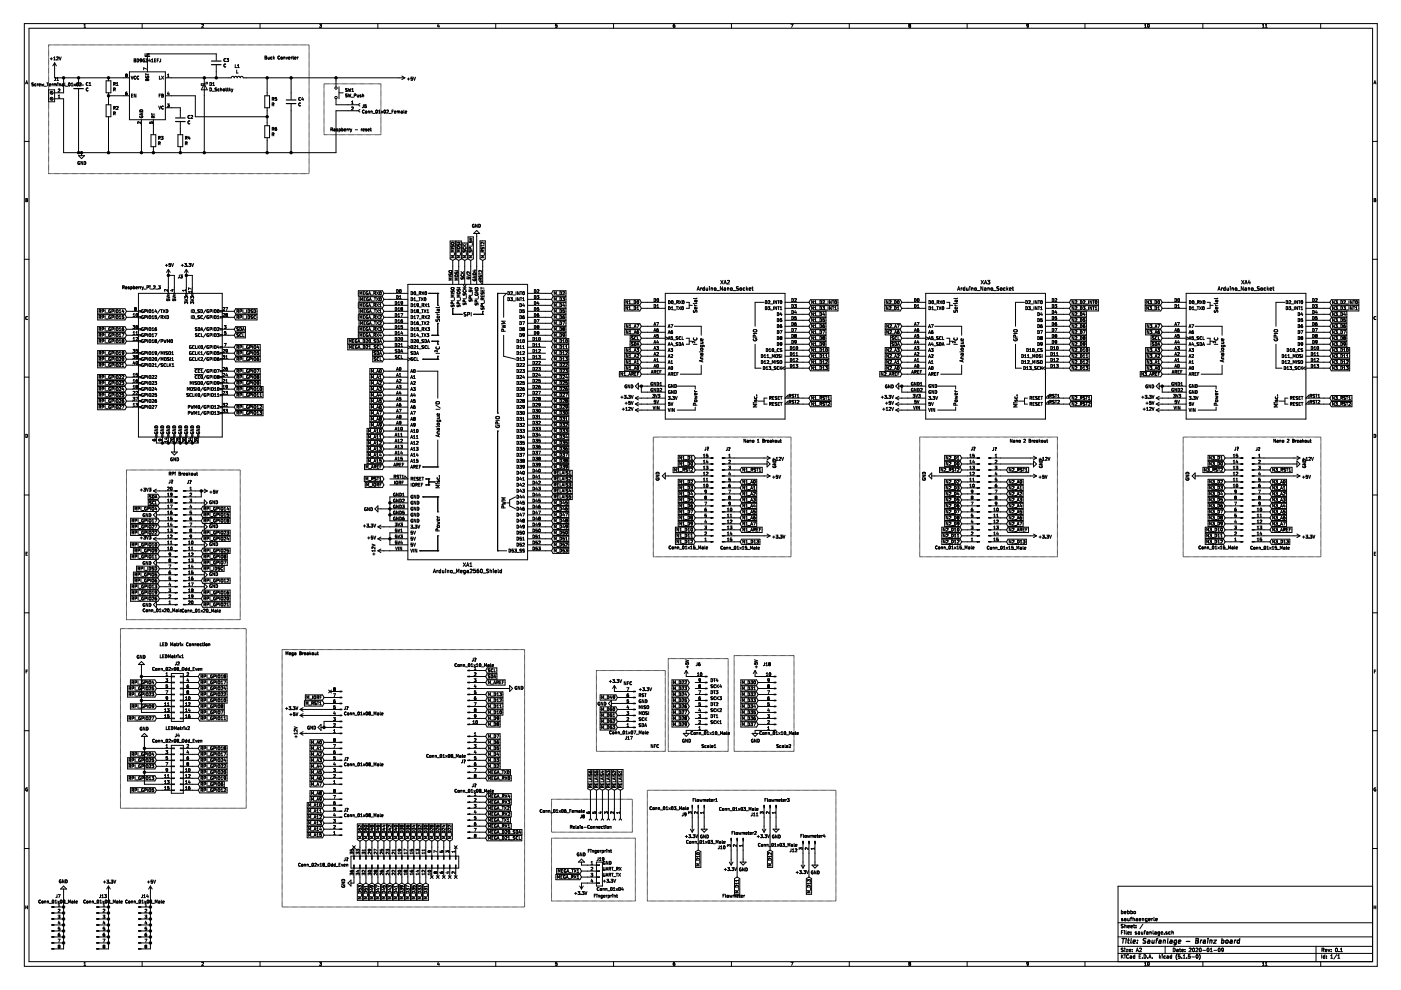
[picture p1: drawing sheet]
<svg xmlns="http://www.w3.org/2000/svg" width="297mm" height="210mm" viewBox="0 0 297 210" stroke-linecap="round" stroke-linejoin="round" font-family="sans-serif">
<path d="M.2 0h296.9v209.9h-296.9z" fill-rule="evenodd" fill="#fff" stroke="#fff" stroke-width=".21"/>
<g fill="none" stroke="#000" stroke-width=".21">
<path d="M5.2 5h286.8v199.9h-286.8zM5.4 17.8l.3-.7 .2 .7M5.5 17.6h.3M6.1 6h284.9v197.9h-284.9zM7 17.9l.1 .1M7.1 18l-.1 .2h-.3M7.1 17.6l-.4 .1 .3 .2M7.6 17.8l-.3 .1 .1 .3h.2M7.9 17.8v.4M8.1 17.8l-.2 .1M8.3 18l.3-.1-.1-.1-.2 .1v.3h.2M8.8 17.8l.1 .4 .1-.3 .2 .3 .1-.4"/>
<path d="M9.4 18.3h.5M9.9 17.6h.4M10.1 17.6v.6M10.3 19h1.3v2.6h-1.3M10.3 9.5h55.2v27.3h-55.2zM10.4 18l.4-.1-.1-.1-.3 .1 .1 .3h.2M10.6 12.5h.5M10.7 19.5l.4 .4M10.8 19.4l.4 .4M10.9 12.2v.5M11 17.8v.4M11.2 17.8l-.2 .1"/>
<path d="M11.4 12.7h.4M11.4 12.2l.2-.1v.6M11.4 17.8v.4M11.5 17.8l.2 .1M11.5 17.8l-.1 .1M11.6 13.3v3.2h15.8M11.6 13.3l-.4 .7M11.6 13.3l.4 .7M11.7 17.9l.2-.1 .1 .4M11.7 17.9v.3M11.8 16.4v.5l-.3 .2M12 12.1h.3l.1 .1-.4 .5h.4"/>
<path d="M12 17.1h.4M12 16.6l.2-.2v.7M12.3 17.6h.1M12.3 17.8v.4M12.3 17.6h-.1M12.5 12.1l.3 .6 .2-.6M12.6 17.9l.2-.1v.4M12.6 17.8v.4M12.6 18.9h-.3M12.6 18.9h.1M12.7 18.9v.1M12.7 19.1l-.4 .4h.4"/>
<path d="M12.7 19v.1M13.3 17.8h-.2M13.3 17.8h.1M13.4 17.8v.4M13.4 17.9l-.3 .2v.1h.3M13.5 16.5v3.2h-1.9M13.7 17.6l.1 .6M13.9 18.3h.5M14.6 17.6h.1a.29 .29 0 0 1 .2 .3 .29 .29 0 0 1-.3 .3zM15.1 18.2h.4M15.1 17.8l.2-.2v.6M15.7 17.8l.3 .4"/>
<path d="M16 17.8l-.3 .4M16.3 17.6h.1a.29 .29 0 0 1 .2 .3 .29 .29 0 0 1-.3 .3zM16.7 16.5v1.4M16.7 18.9v13.5M16.8 17.6h.3l.1 .2-.4 .4h.4M17.8 5.8h.4M17.8 5.3l.2-.2v.7M18.6 17.5a.3 .3 0 0 0-.3 .3 .3 .3 0 0 0 .3 .3M18.6 18.7a.3 .3 0 0 0-.3 .3 .3 .3 0 0 0 .3 .3M18.6 17.5l.1 .1M18.6 18.7h.1M18.7 18.1h-.1"/>
<path d="M18.7 19.2l-.1 .1M18.9 18.1h.4M18.9 17.7l.2-.2v.6M22.5 17.1h1v2.6h-1zM23 16.5v.6M23 19.7v2.5M24.1 19l.3-.1v-.2l-.3-.1v.7M24.1 17.8h.3v-.2l-.3-.1v.6M24.2 19l.2 .3M24.2 17.8l.2 .3M24.7 18.1h.3M24.7 17.7l.2-.2v.6"/>
<path d="M26.6 15.8v.1M26.6 15.9l.1 .1M26.7 16v.3l.3-.1v-.2M26.7 15.8h-.1M26.7 15.7v.1M26.7 15.7h.2M26.7 16h.1M26.7 16h.2M26.9 16h.1M26.9 19.5h-.1a.39 .39 0 0 0-.1 .6h.2l.1-.2-.1-.1-.3 .1M26.9 15.7l.1 .1M27 15.8h.1"/>
<path d="M27 15.8v.1M27 15.9l-.1 .1M27.4 15.2h7.7v10.2h-7.7zM27.8 16.1l.2 .7 .2-.7M28.2 20h-.3v.6h.3M28.4 12.5l.3 .1v.5h-.3zM28.4 12.8h.3M28.8 16.2a.28 .28 0 0 0-.4 .3 .28 .28 0 0 0 .4 .2M28.8 20v.6l-.3-.6v.6M29.1 12.5a.32 .32 0 0 1 .3 .3 .32 .32 0 0 1-.3 .3zM29.4 16.2a.28 .28 0 0 0-.4 .3 .28 .28 0 0 0 .4 .2M30 12.8l-.3 .1v-.3h.3v.4l-.3 .1"/>
<path d="M30.1 5v1M30.6 12.5a.29 .29 0 0 0-.3 .3 .29 .29 0 0 0 .4 .3l-.1-.2M30.8 11.3l.1 .7 .2-.1v-.6M30.9 12.5h.4l-.2 .2 .2 .2M30.9 15.6v.3M30.9 15.8h.6M30.9 16.4l.1 .1M30.9 16.8v.3h.6v-.3l-.3 .1M30.9 16.1v.3M31 16.8l.2 .1M31 16.8h-.1M31.1 14.6l-.6-.2v.4"/>
<path d="M31.2 16.9v.2M31.3 16.2l-.1 .2-.2 .1M31.3 13l-.4 .1M31.3 16.2h.2M31.3 16.2h.1M31.4 12h.4M31.4 11.5l.2-.2v.7M31.5 16.2h.1M31.5 16.2v.3M31.7 12.5l-.2 .4h.4M31.8 12.7v.4M32.1 12.7l.2-.2v.6"/>
<path d="M32.1 13.1h.4M32.8 12.8h.2M33.1 12.5h-.3v.6h.3M33.3 12.8h.2M33.6 12.5h-.3v.6M33.8 16.1v.7h.3M34 20h-.3v.6M34.1 12.5l-.1 .5-.2 .1M34.3 16.1l.4 .7M34.3 20l.3 .1-.1 .2 .1 .1v.2h-.3zM34.7 16.1l-.4 .7M35.1 16.5h13.9a.32 .32 0 0 1 .3-.3 .32 .32 0 0 1 .4 .3 .32 .32 0 0 1 .3-.3 .32 .32 0 0 1 .3 .3 .32 .32 0 0 1 .3-.3 .32 .32 0 0 1 .3 .3 .32 .32 0 0 1 .3-.3 .32 .32 0 0 1 .4 .3h34.2"/>
<path d="M35.5 16.3h.4M35.5 15.9l.2-.2v.6M35.7 19.5l-.2 .4h.4M35.8 19.7v.4M42.8 5.2l.2-.1 .1 .2-.3 .5h.3M43.3 16.5v15.9M43.3 17.8l.6 1.2h-1.2zM43.6 17.5h.3v.3h-1.2v.3h.3M44.5 18.6a.32 .32 0 0 1 .4 .4 .32 .32 0 0 1-.4 .3zM44.5 17.5a.32 .32 0 0 1 .4 .3 .32 .32 0 0 1-.4 .3zM45 19.3h.5M45.1 18.1h.4"/>
<path d="M45.1 17.7l.2-.2v.6M45.6 19.3h.3M45.6 18.7v.2l.3 .1M45.6 18.7h.3M45.6 18.7h.1M45.9 12.8v-1.4h-14.6v3.8M45.9 13.8v2.7M45.9 19h.1M45.9 19.2v.1M45.9 19v.2M46.2 19.2v.1M46.2 19.3h.3"/>
<path d="M46.5 18.9h-.3v.3M46.8 18.9h.2v.4M46.8 18.6v.7M47.4 18.9l.2 .1-.1 .3-.2-.1zM47.6 19.2v.1M47.8 18.9h.3M47.9 12.5a.28 .28 0 0 0-.4 .2 .28 .28 0 0 0 .4 .3M47.9 13.6a.28 .28 0 0 0-.4 .3 .28 .28 0 0 0 .4 .2M47.9 18.6v.6l.2 .1M48.1 12.4h.4l-.2 .3 .2 .2-.4 .1M48.2 18.9h.2M48.3 18.6v.6l.1 .1"/>
<path d="M48.6 18.6v.7M48.7 19l.2 .3M48.9 18.9l-.3 .2M49.1 18.9l.1 .4M49.2 19.3l-.1 .2M49.4 18.9l-.2 .4M49.9 13.7v.6h.3M50.2 14.9v.6h.3M50.4 13.9l.1-.2v.6M50.4 14.3h.3M55.1 5v1M56.2 12.2h.2"/>
<path d="M56.4 12.2l.1-.2-.3-.1v.6h.3v-.2M56.4 12.2h.1M56.5 12.2v.1M56.6 16.5v3.8M56.8 12.1l.1 .4h.2M57.1 12.1v.4M57.1 12.5h.1M57.7 12.1l-.3 .1v.3h.3M57.9 11.9v.6M58 12.3l.2 .2M58.2 12.1l-.3 .3M59.3 12a.28 .28 0 0 0-.4 .2 .28 .28 0 0 0 .4 .3"/>
<path d="M59.6 12.1l.3 .1-.1 .3h-.2zM60.1 12.2l.3-.1v.4M60.1 12.1v.4M60.7 12.1l.1 .4 .2-.4M61.2 12.3h.3v-.2l-.3 .1v.3h.3M61.7 16.5v4.6M61.8 12.1v.4M61.9 12.1l-.1 .1M62 12.1h.3M62.1 11.9v.5l.2 .1M62.5 12.3h.3l-.1-.2-.2 .1v.3h.2M63.1 12.1v.4"/>
<path d="M63.2 12.1l-.1 .1M67.7 5.7l.4 .1M67.7 5.1h.4l-.2 .3h.2v.3M68.1 5.7v.1M68.7 17.8h12.1v10.8h-12.1zM71.2 16.5v1.9M71.9 19.7h.9M71.9 18.4v2.5M73.6 18.8h-.3l.3 .5-.3 .1M73.6 20h-.3l.3 .4-.3 .1M73.8 18.8l.2 .6 .1-.5 .1 .5 .2-.6M73.8 19.9l.2 .7 .1-.5 .1 .5 .2-.7"/>
<path d="M74.6 19.4h.4M74.6 18.9l.2-.1v.6M76.8 19.9v.7M80.1 5v1M85.2 16.1l.6 .4M85.8 16.5l-.6 .4M86.4 16.8h.5M86.6 16.5v.5M87.2 16.6l-.1 .1M87.2 16.6h.2M87.4 16.6l.1 .1M87.5 16.4h-.3l-.1 .3"/>
<path d="M87.5 16.7l-.1 .3-.3-.1M87.7 16.4l.2 .6 .2-.6M92.9 5.1l-.1 .5h.4M93.1 5.4v.4M105.1 5v1M118.1 5.1h-.3l-.1 .3h.4v.3h-.4M130.1 5v1M142.7 5.5l.3-.1 .1 .3M143 5.1l-.3 .3 .1 .3 .2 .1M143.1 5.7l-.1 .1M155.1 5v1M167.7 5.1h.4l-.2 .7"/>
<path d="M180.1 5v1M192.8 5.4l-.1 .3 .3 .1M192.8 5.4l-.1-.1 .1-.2 .2 .1v.2M192.8 5.4h.2M193 5.4h.1M193 5.4v.1M193 5.5v.2M193 5.7v.1M205.1 5v1M218 5.8h-.2M218 5.7v.1M218.1 5.4l-.3 .1-.1-.2 .3-.1v.5"/>
<path d="M230 5v1M242.7 5.8h.3M242.7 5.3l.2-.2v.7M243.4 5.2l.1-.1a.3 .3 0 0 1 .2 .4 .3 .3 0 0 1-.3 .2zM255 5v1M267.7 5.8h.3M267.7 5.3l.2-.2v.7M268.3 5.8h.4M268.3 5.3l.2-.2v.7M280 5v1M291.3 17.8l.2-.7 .2 .7M291.3 17.6h.4"/>
<path d="M5.2 30h.9M10.7 20.8l.4 .4M10.8 20.7l.4 .4M11.6 20.9h1.9v11.5h57.7v-8.9h4.9M12.3 20.3l.2-.2v.7M12.3 20.8h.4M16.7 33h1.2l-.6 .6zM16.9 34.3a.28 .28 0 0 0-.4 .3 .28 .28 0 0 0 .4 .2v-.2h-.1M17.3 32.4v.6M17.5 34.2v.7l-.3-.7v.7M17.8 34.2a.32 .32 0 0 1 .4 .4 .32 .32 0 0 1-.4 .3zM22.5 22.2h1v2.6h-1z"/>
<path d="M23 20.3h4.4M23 24.8v7.6M24.1 24.1l.3-.1v-.2l-.3-.1v.7M24.1 22.9l.3-.1v-.2h-.3v.6M24.2 24.1l.2 .3M24.2 22.9l.2 .3M24.7 22.6h.2l.1 .1-.3 .5h.3M24.7 22.6h.1M27.9 20.3h.2M29.6 23.9h.7l-.7 .4h.7M29.7 24.6a.3 .3 0 0 0 .3 .4 .3 .3 0 0 0 .2-.4M29.7 23.3a.33 .33 0 0 1 .4 0 .33 .33 0 0 1 .2 .3h-.7z"/>
<path d="M29.8 25.8v.4l-.4-.4-.2 .2v.2M30 25.4v7M30.2 24.6h-.2v.1M30.2 24.6h.1M31.7 25.9v.3h.3M32 26.2v-.3l.2-.1 .1 .4M32 26.2h.1M32 28.6h1v2.5h-1zM32.2 24v.4M32.2 24.2h.6M32.5 24.9l-.1-.3h-.2v.3h.6M32.5 25.4v3.2"/>
<path d="M32.5 31.1v1.3M32.8 24.6l-.3 .2M33.6 30.4h.3v-.3h-.3v.6M33.6 22.5l.3 .6 .2-.6M33.7 20.3h.2M33.7 30.4l.3 .3M33.8 29.2l.2 .4M33.8 28.9h-.2v.7M33.8 28.9l.1 .1M33.9 29v.2h-.3M34.2 28.9h.4l-.2 .3h.1M34.3 20.3h.2"/>
<path d="M34.5 29.2h.1M34.5 29.2v.3h-.3M34.6 22.6a.28 .28 0 0 0-.4 .2 .28 .28 0 0 0 .4 .3M35.1 22.8h3.1v2.1M35.1 20.3h6.3v4.5h15.2M35.5 22h.4l-.2 .3 .2 .1-.1 .2M35.5 22.6l.3 .1M35.8 22.6v.1M37.7 28.6h1v2.5h-1zM38.2 25.9v2.7M38.2 31.1v1.3M39.3 30.4h.3v-.3h-.3v.6"/>
<path d="M39.3 29.2h.3v-.2l-.3-.1v.7M39.5 30.4l.2 .3M39.5 29.2l.2 .4M40.1 28.9l-.2 .4h.4M40.2 29.1v.5M40.2 25.7a.28 .28 0 0 0-.4 .2 .28 .28 0 0 0 .4 .3M40.2 24.5a.28 .28 0 0 0-.4 .3 .28 .28 0 0 0 .4 .2M40.5 24.5h.2l.2 .2-.4 .4h.4M56.1 20.3h1v2.5h-1zM56.1 26.7h1v2.5h-1zM56.6 22.8v3.9M56.6 29.2v3.2"/>
<path d="M57.7 22.2l.4-.1v-.2l-.4-.1v.7M57.7 28.5l.4-.1v-.2h-.4v.6M57.7 21h.3M57.9 22.2l.2 .3M57.9 28.5l.2 .3M57.9 21l.2 .3M57.9 27.3l.2 .3M58 27h-.3v.6M58 27v.1M58 21l.1-.3h-.4v.6M58 27.1l.1 .2h-.4M58 21h.1"/>
<path d="M58.3 21.2l.3 .1M58.4 27.3l-.1 .1M58.4 27.3h.2M58.4 27.3h.1M58.6 27h-.1a.39 .39 0 0 0-.1 .6l.3-.1-.1-.2M58.6 27.3h.1M58.6 20.7h-.2l-.1 .3 .3-.1v.3M58.6 21.2v.1M61.7 22.1v10.3M63.7 20.7a.3 .3 0 0 0-.4 .3 .3 .3 0 0 0 .4 .3M63.7 20.7h.1M63.7 21.9a.28 .28 0 0 0-.4 .2 .28 .28 0 0 0 .4 .3"/>
<path d="M63.7 21.2v.1M64.1 20.6l-.1 .5h.4M64.3 20.9v.4M70.1 27.5l.4-.1v-.2l-.4-.1v.7M70.3 27.5l.2 .3M70.8 27.4h.2l.1 .4M71.1 27.5l-.3 .1v.1h.3M71.2 20.9v1.3h4.9M71.3 27.5l.3 .1M71.3 27.4v.1M71.6 27.4h-.3M71.6 27.7h-.3"/>
<path d="M71.6 27.6v.1M71.9 27.7h.2M72.2 27.7v-.3h-.3v.6M72.2 27.7h-.1M72.4 27.4l.3 .1v.2h-.3M72.4 27.1v.7M73 27.5h.3v-.1h-.3v.3h.3M73.6 27.3v.5M73.8 27.3l-.2 .2M74 27.3v.5M74.1 27.3l-.1 .2M74.3 27.3l.2 .5"/>
<path d="M74.3 27.9v.1M74.4 27.9h-.1M74.5 27.8l-.1 .1M74.5 20.6h.5M74.5 22.7h.3l.1 .2-.4 .4h.4M74.5 22h.4M74.5 21.6l.2-.2v.6M74.6 27.3l-.1 .5M75.1 20.2h.4v-.2l-.4-.1v.7M75.3 27.5h.5M75.7 20.1l.1 .4h.2M76 20.1v.5"/>
<path d="M76 20.5h.1M76.3 23.2l-.2 .3 .2 .2M76.3 22l-.2 .2 .2 .3M76.5 20.2h-.2l.3 .2M76.6 20.5h-.3M76.6 20.4v.1M76.6 27.3v.5M76.8 27.3l-.2 .2M76.8 20.2h.3v.4M77 27.4v.3h.2M77 22.2v.4l-.2 .2M77 27.3l.3 .2h-.3"/>
<path d="M77 27.3v.1M77.2 23.4a.28 .28 0 0 0-.4 .3 .28 .28 0 0 0 .4 .2M77.5 27.5l.3 .1M77.5 27.4v.1M77.5 23.6h.3l-.1 .4-.2-.1zM77.6 22.2h-.3v.3l.2-.1 .2 .3-.4 .1M77.7 27.4h-.2M77.8 27.6v.1M77.8 27.7h-.3M78 27.5h.3v-.1h-.3v.3h.3M78.1 23.6v.4M78.1 23.6h.2v.4"/>
<path d="M78.5 27.3h.2M78.6 27.1v.6l.1 .1M78.6 23.6h.3v.4M78.6 23.6v.4M79.1 24h.5M79.7 23.4l.1-.1a.29 .29 0 0 1 .3 .4 .29 .29 0 0 1-.4 .2zM80.3 24h.3M80.3 23.5l.2-.2v.7M80.8 23.6l.4 .4M81.2 23.6l-.4 .4M81.5 23.4v-.1a.29 .29 0 0 1 .3 .4 .29 .29 0 0 1-.3 .2zM82 23.4l.2-.1 .2 .2-.4 .5h.4"/>
<path d="M82.5 24h.5M83.1 23.6h.2M83.4 23.3h-.3v.7M83.6 23.8l.3-.1v-.1h-.3l.1 .4h.2M84.2 23.6h.3M84.2 23.6v.4M84.5 23.6h.2v.4M84.5 23.6v.4M85.1 23.6h.2v.4h-.2v-.2l.2-.1M85.6 23.3l.1 .7M85.9 23.8l.3-.1v-.1h-.3l.1 .4h.2M291 30h1"/>
<path d="M5.2 55h.9M5.5 42.1l.3 .1-.1 .6h-.2zM5.5 42.4h.2M35.1 56.3h.4M35.3 56v.5M35.7 57.1v5.1M35.7 58.4h1.3v3.8M35.7 57.1l-.4 .7M35.7 57.1l.4 .7M35.8 56.4v.1M35.8 56.5h.3M36.2 55.9h-.4v.3l.3-.1 .1 .3"/>
<path d="M36.2 56.4l-.1 .1M36.4 55.9l.2 .6 .2-.6M38 58.3v.5l-.2 .1M38.3 58.3h.4l-.3 .2 .3 .3-.4 .1M38.3 58.9h.1M38.4 56.3h.5M38.7 56v.5M39.1 55.9h.4l-.2 .2 .2 .1v.2M39.1 56.4l.1 .1M39.2 56.5h.3M39.5 57.1l-.4 .7M39.5 57.1v5.1"/>
<path d="M39.5 57.1l.4 .7M39.5 56.4v.1M39.5 58.4h1.3v3.8M39.8 56.5h.1M39.8 56.4v.1M40.1 55.9h.3l-.2 .2 .2 .1v.2l-.3 .1M40.1 56.4v.1M40.6 55.9l.2 .6 .3-.6M95.2 58.7h.6M95.2 58l.1 .4 .3-.4h.2v.4M95.4 51.1h1.2v3.8l-.6 .3-.6-.3zM95.6 52.7h.7"/>
<path d="M95.7 52.1v.3M95.7 52.4h.1M95.7 52.4l.5-.3v.3M95.7 51.4h.5v.3l-.5 .1zM95.8 59h-.6l.4 .2-.4 .2h.6M96 55.2v5.1M96.3 54.2h-.7l.5 .2-.5 .2h.7M96.3 53h-.7l.5 .2-.5 .2h.7M96.3 53.6v.4M96.5 57.4h.6M96.5 57.7v.3h.2l.3-.3 .1 .3M96.7 51.1h1.1v3.8l-.5 .3-.6-.3z"/>
<path d="M96.9 51.4h.6M96.9 51.7l.1 .3 .4-.3 .1 .4M97 52.3h.5v.3l-.5 .1zM97.1 59h-.6l.4 .2-.4 .2h.6M97.3 55.2v5.1M97.5 54.2h-.6l.5 .2-.5 .2h.6M97.5 53h-.6l.5 .2-.5 .2h.6M97.6 53.6v.4M97.7 57.6l.4 .3M97.7 57.9h.7M97.8 59.1v.1M97.8 58.8v.3"/>
<path d="M97.8 58.2a.28 .28 0 0 0 .2 .4 .28 .28 0 0 0 .3-.4M98 51.5h1.1v3.4l-.6 .3-.5-.3zM98.1 58.9l-.1 .2-.2 .1M98.1 58.9h.1M98.1 58.9h.2M98.2 52.2h.6M98.2 51.8l.3 .4M98.2 53.1v.3l.5-.3 .1 .4M98.2 52.4v.1M98.3 58.9h.1M98.3 58.9v.3M98.4 57.6l-.4 .2"/>
<path d="M98.5 55.2v5.1M98.7 52.4a.28 .28 0 0 1-.2 .4 .28 .28 0 0 1-.3-.3M98.8 54.2h-.6l.4 .2-.4 .2h.6M98.8 51.8l-.3 .3M98.9 53.6v.4M99 58.8v.3h.3v-.3h.3M99 58.2l.6 .2-.6 .2M99.2 50.2h1.2v4.7l-.6 .3-.6-.3zM99.4 51.1v.3h.3v-.3h.3v.3M99.4 52.2h.7M99.4 50.5l.7 .2-.7 .2M99.5 53.1l.1 .4"/>
<path d="M99.6 58.8h.1M99.6 53.5h.1M99.6 58.8v.3M99.6 53.5l.3-.4h.2v.4M99.6 57.6v.4l-.4-.4-.2 .2 .1 .2M99.8 52.8l-.1-.3h-.2l-.1 .3h.7M99.8 55.2v5.1M100.1 54.2h-.7l.5 .2-.5 .2h.7M100.1 51.5v.5M100.1 53.6v.4M100.3 58.5h.6l-.6 .4h.6M100.3 59.2a.29 .29 0 0 0 .3 .3 .29 .29 0 0 0 .2-.4h-.2v.2"/>
<path d="M100.4 57.9a.33 .33 0 0 1 .3 0 .33 .33 0 0 1 .2 .3h-.6zM100.5 57.3h.4M100.5 47.6a.28 .28 0 0 0-.3 .3 .28 .28 0 0 0 .3 .2v-.2h-.1M100.7 57.2v.4l-.5-.1M101.1 48.9l.6 .6h-1.3zM101.1 49.5v10.8M101.2 47.6v.6l-.4-.6v.6M101.5 47.6a.32 .32 0 0 1 .3 .3 .32 .32 0 0 1-.3 .3zM101.5 57.9v.4M101.5 58.1h.7M101.6 58.4l.1 .4 .2-.3h.2v.3M101.8 51.1h1.1v3.8l-.6 .3-.5-.3z"/>
<path d="M101.9 59.4l-.1-.3h-.2l-.1 .3h.7M102 51.9v.4M102 52.1h.6M102 51.4v.3M102 52.4v.4l.5-.4 .1 .4M102 53.1v.3h.6M102 53.1h.3v.3M102 51.4h.1M102 53.1h.1M102.2 57.3v.4l-.5-.4-.2 .2 .1 .2M102.2 59l-.3 .2M102.3 55.2v5.1l-.6-.6h.6"/>
<path d="M102.6 51.4v.4l-.3-.4h-.3M102.6 54.2h-.6l.4 .2-.4 .2h.6M102.6 53.1l-.3 .2M102.7 53.6v.4M152.8 59.4l.5 .8M153.3 59.4l-.5 .8M153.6 60h.3M154.2 59.5l.3-.1 .1 .3-.4 .5h.4M208 59.4l.5 .8M208.5 59.4l-.5 .8M208.8 60h.3M209.4 59.4h.5l-.3 .3 .2 .1v.3h-.4"/>
<path d="M263.2 59.4l.5 .8M263.7 59.4l-.5 .8M264 60h.4M264.8 59.4l-.1 .6h.4M265 59.7v.5M291 55h1M291.3 42.1l.4 .1-.1 .6h-.3zM291.3 42.4h.2M5.2 80h.9M5.8 67.1a.29 .29 0 0 0-.4 .3 .29 .29 0 0 0 .4 .3M5.8 67.1v.1M20.7 71.8h5.8l.3 .6-.3 .5h-5.8z"/>
<path d="M20.7 69.3h5.8l.3 .5-.3 .6h-5.8zM20.7 70.5h5.8l.3 .6-.3 .5h-5.8zM20.7 76.9h5.8l.3 .5-.3 .6h-5.8zM20.7 79.4h5.8l.3 .6-.3 .5h-5.8zM20.7 66.7h5.8l.3 .6-.3 .5h-5.8zM20.7 75.6h5.8l.3 .6-.3 .5h-5.8zM20.7 74.3h5.8l.3 .6-.3 .6h-5.8zM20.7 65.4h5.8l.3 .6-.3 .6h-5.8zM21 79.9h.3l.1-.2-.4-.1v.6M21 69.8h.3l.1-.3h-.4v.6M21 71.1l.3-.1 .1-.2-.4-.1v.7M21 72.3h.3l.1-.2-.4-.1v.6"/>
<path d="M21 77.4h.3l.1-.3h-.4v.6M21 66h.3l.1-.3h-.4v.6M21 76.1h.3l.1-.2-.4-.1v.6M21 74.9l.3-.1 .1-.2-.4-.1v.7M21 67.3l.3-.1 .1-.2-.4-.1v.7M21.2 79.9l.2 .3M21.2 77.4l.2 .3M21.2 76.1l.2 .3M21.2 74.9l.2 .3M21.2 72.3l.2 .3M21.2 71.1l.2 .3M21.2 66l.2 .3"/>
<path d="M21.2 67.3l.2 .3M21.2 69.8l.2 .3M21.7 79.9h.3v-.2l-.3-.1v.6M21.7 72.3h.3v-.2l-.3-.1v.6M21.7 71.1l.3-.1v-.2l-.3-.1v.7M21.7 77.4h.3v-.3h-.3v.6M21.7 66h.3v-.3h-.3v.6M21.7 76.1h.3v-.2l-.3-.1v.6M21.7 74.9l.3-.1v-.2l-.3-.1v.7M21.7 67.3l.3-.1v-.2l-.3-.1v.7M21.7 69.8h.3v-.3h-.3v.6M22.3 65.7v.6"/>
<path d="M22.3 66.9v.7M22.3 69.5v.6M22.3 70.7v.7M22.3 72v.6M22.3 74.5v.7M22.3 75.8v.6M22.3 77.1v.6M22.3 79.6v.6M22.4 66.3h.5M22.4 67.6h.5M22.4 72.7h.5M22.4 71.4h.5"/>
<path d="M22.4 70.2h.5M22.4 77.8h.5M22.4 76.5h.5M22.4 75.2h.5M23.4 70.8a.28 .28 0 0 0-.4 .3 .28 .28 0 0 0 .4 .2v-.2h-.1M23.4 79.7a.28 .28 0 0 0-.4 .2 .28 .28 0 0 0 .4 .3v-.2h-.1M23.4 72a.28 .28 0 0 0-.4 .3 .28 .28 0 0 0 .4 .3v-.2h-.1M23.4 77.1a.28 .28 0 0 0-.4 .3 .28 .28 0 0 0 .4 .2v-.2h-.1M23.4 75.8a.28 .28 0 0 0-.4 .3 .28 .28 0 0 0 .4 .3v-.2h-.1M23.4 65.7a.28 .28 0 0 0-.4 .3 .28 .28 0 0 0 .4 .2v-.2h-.1M23.4 74.6a.28 .28 0 0 0-.4 .3 .28 .28 0 0 0 .4 .2v-.2h-.1M23.4 67a.28 .28 0 0 0-.4 .3 .28 .28 0 0 0 .4 .2v-.2h-.1"/>
<path d="M23.4 69.5a.28 .28 0 0 0-.4 .3 .28 .28 0 0 0 .4 .2v-.2h-.1M23.7 79.9h.3v-.2l-.3-.1v.6M23.7 66h.3v-.3h-.3v.6M23.7 67.3l.3-.1v-.2l-.3-.1v.7M23.7 69.8h.3v-.3h-.3v.6M23.7 71.1l.3-.1v-.2l-.3-.1v.7M23.7 72.3h.3v-.2l-.3-.1v.6M23.7 74.9l.3-.1v-.2l-.3-.1v.7M23.7 76.1h.3v-.2l-.3-.1v.6M23.7 77.4h.3v-.3h-.3v.6M24.3 65.7v.6M24.3 66.9v.7"/>
<path d="M24.3 69.5v.6M24.3 70.7v.7M24.3 72v.6M24.3 74.5v.7M24.3 75.8v.6M24.3 77.1v.6M24.3 79.6v.6M25.3 75.2h.3M25.3 72.6h.3M25.3 66.3h.3M25.3 71.4h.3M25.3 67.6h.3"/>
<path d="M25.3 70.1h.3M25.3 70.9l.2-.2v.7M25.3 74.7l.2-.2v.7M25.3 65.8l.2-.1v.6M25.3 67.1l.2-.2v.7M25.3 69.6l.2-.1v.6M25.3 72.2l.2-.2v.6M25.6 77.1h-.3M25.6 75.8l-.3 .1M25.6 79.7h-.3M25.6 79.7h.1M25.6 77.1h.1"/>
<path d="M25.6 75.8v.1M25.6 75.9v.2l-.3 .3h.3M25.6 79.7v.2l-.3 .3h.3M25.6 77.1v.1M25.6 77.3l-.3 .4h.3M25.6 77.2v.1M25.9 70.7h.4l-.3 .7M25.9 77.7h.4M25.9 72.1l.1-.1 .3 .1M25.9 79.7l.2-.1 .2 .2-.4 .4h.4M25.9 72.2l.1 .1M25.9 77.3l.2-.2v.6"/>
<path d="M25.9 72.1v.1M25.9 75.9a.31 .31 0 0 0 0 .3 .31 .31 0 0 0 .3 .2v-.5M26 75.8h.2M26 75.8l-.1 .1M26 72.3h.1M26 72.3l-.1 .1 .1 .2 .3-.1-.2-.2M26 65.6l-.1 .5h.4M26.1 60.9l.3 .3M26.2 75.8v.1M26.2 69.5h-.1a.39 .39 0 0 0-.1 .6l.2-.1v-.2h-.3M26.2 65.9v.4M26.2 66.9h-.3v.3h.3v.3h-.3"/>
<path d="M26.3 74.8l-.4 .1v-.3l.4 .1-.1 .3-.3 .2M26.3 72.1v.1M26.3 72.2l-.2 .1M26.3 60.6h-.3v.6M26.3 60.6v.1M26.3 60.9h-.3M26.3 60.7v.2M26.3 60.9h.1M26.6 60.8l.3 .1v.3h-.3v-.2h.3M26.8 72.4h2.6M26.8 67.3h2.6M26.8 71.1h2.6"/>
<path d="M26.8 80h2.6M26.8 66h2.6M26.8 74.9h2.6M26.8 69.8h2.6M26.8 76.2h2.6M26.8 77.4h2.6M27.4 60.8l-.2 .1 .2 .3h-.2M27.7 60.8l.3 .1v.3h-.3M27.7 60.8v.6M28.2 75.4h.4l-.2 .2 .2 .1v.2l-.4 .1M28.2 74.1h.4l-.2 .2 .2 .1v.3h-.4M28.2 69h.4l-.2 .3h.2v.3h-.4"/>
<path d="M28.2 74.7h.1M28.2 75.9v.1M28.2 67.1h.4M28.2 66.7l.2-.2v.6M28.2 70.5l.2-.2v.6M28.2 71.7l.2-.1v.6M28.2 79.3l.2-.1v.6M28.2 72.2h.4M28.2 70.9h.4M28.2 79.8h.4M28.3 60.6v.6h.2l.1-.3-.3-.1M28.4 76.6l-.2 .5h.4"/>
<path d="M28.5 65.4l.2 .1M28.5 65.3v.1M28.5 76.8v.5M28.6 65.5l.1 .3 .2-.1v-.2M28.6 65.3h-.1M28.6 65.2h.2M28.6 65.2v.1M28.6 65.5h.1M28.7 65.5h.1M28.7 65.5h-.1M28.8 65.5h.1M28.8 61h.3v-.2l-.3 .1 .1 .3h.2"/>
<path d="M28.8 70.9h.4M28.8 70.5l.2-.2v.6M28.8 74.7h.1M28.8 65.2l.1 .1M28.9 74.7h.2M28.9 71.6h.2M28.9 79.4l-.1 .1M28.9 71.6h-.1M28.9 79.4h.2M28.9 65.3h.1M28.9 66.5h.1a.29 .29 0 0 1 .2 .3 .29 .29 0 0 1-.3 .2zM28.9 76.7l.1-.1a.29 .29 0 0 1 .2 .4 .29 .29 0 0 1-.3 .2z"/>
<path d="M28.9 65.3v.1M28.9 65.4l-.1 .1M28.9 69.1v.5l.3-.1-.1-.2-.3 .1M29 75.6l-.1 .3 .2 .1M29 75.6h.1M29 69.1h-.1M29.1 75.6v.1M29.1 75.4h-.2l.1 .2M29.1 69l-.1 .1M29.1 71.6h.1M29.1 79.4l.1 .1M29.1 75.4h.1"/>
<path d="M29.1 75.6h.1M29.1 75.7h.1M29.2 71.6v.2l-.4 .4h.4M29.2 74.1h-.3l-.1 .3h.3l.1 .3M29.2 75.4v.2M29.2 75.7v.2M29.2 79.5l-.1 .3-.3-.1M29.2 79.2h-.3l-.1 .3M29.2 74.7h-.1M29.2 75.6h-.1M29.2 75.9l-.1 .1M29.4 76h.4v.3h-.4"/>
<path d="M29.4 74.8h.4v.2h-.4M29.4 62.2h17.7v30.5h-17.7zM29.4 77.3h.4v.3h-.4M29.4 71h.4v.2h-.4M29.4 65.9h.4v.2h-.4M29.4 67.1h.4v.3h-.4M29.4 69.7h.4v.2h-.4M29.4 72.2h.4v.3h-.4M29.4 79.8h.4v.3h-.4M29.4 60.8v.4M29.6 60.8l-.2 .1M29.8 60.8v.4"/>
<path d="M30 60.8l-.2 .1M30.1 60.8l.2 .4M30.3 61.2l-.2 .2M30.4 77.1a.29 .29 0 0 0-.4 .3 .29 .29 0 0 0 .4 .2v-.2h-.1M30.4 69.5a.29 .29 0 0 0-.4 .3 .29 .29 0 0 0 .4 .2v-.2h-.1M30.4 65.7a.29 .29 0 0 0-.4 .3 .29 .29 0 0 0 .4 .2v-.2h-.1M30.4 67a.29 .29 0 0 0-.4 .2 .29 .29 0 0 0 .4 .3v-.2h-.1M30.4 70.8a.29 .29 0 0 0-.4 .3 .29 .29 0 0 0 .4 .2v-.2h-.1M30.4 72a.29 .29 0 0 0-.4 .3 .29 .29 0 0 0 .4 .3v-.2h-.1M30.4 74.6a.29 .29 0 0 0-.4 .3 .29 .29 0 0 0 .4 .2v-.2h-.1M30.4 75.8a.29 .29 0 0 0-.4 .3 .29 .29 0 0 0 .4 .3v-.2h-.1M30.4 79.7a.29 .29 0 0 0-.4 .2 .29 .29 0 0 0 .4 .3v-.2h-.1"/>
<path d="M30.4 60.8l-.1 .4M30.5 61.3h.5M30.7 79.9h.3v-.2l-.3-.1v.6M30.7 69.8l.3-.1v-.2h-.3v.6M30.7 77.4h.3v-.3h-.3v.6M30.7 66l.3-.1v-.2h-.3v.6M30.7 67.3l.3-.1v-.2l-.3-.1v.7M30.7 71.1l.3-.1v-.2l-.3-.1v.7M30.7 72.3h.3v-.2l-.3-.1v.6M30.7 74.9l.3-.1v-.2l-.3-.1v.7M30.7 76.1h.3v-.2l-.3-.1v.6M31.2 60.9h.3v-.2l-.3-.1v.6"/>
<path d="M31.3 65.7v.6M31.3 66.9v.7M31.3 69.5v.6M31.3 70.7v.7M31.3 72v.6M31.3 74.5v.7M31.3 75.8v.6M31.3 77.1v.6M31.3 79.6v.6M31.6 65.7h.4l-.1 .6-.3-.1zM31.6 67h.4l-.1 .5h-.3zM31.6 70.8h.4l-.1 .5h-.3z"/>
<path d="M31.6 72.1h.4l-.1 .5-.3-.1zM31.6 74.6h.4l-.1 .5h-.3zM31.6 75.9h.4l-.1 .5h-.3zM31.6 77.2h.4l-.1 .5-.3-.1zM31.6 79.7h.4l-.1 .5h-.3zM31.8 60.7h.1M31.8 60.8v.4M31.8 60.6v.1M31.9 61.3h.5M32.2 77.1l.4 .1M32.2 75.9l.3-.1 .1 .2-.4 .4h.4M32.2 75.2h.4"/>
<path d="M32.2 72.6h.4M32.2 66.3h.4M32.2 71.4h.4M32.2 67.6h.4M32.2 70.1h.4M32.2 79.7l.3-.1 .1 .2-.4 .4h.4M32.2 70.9l.2-.2v.7M32.2 65.8l.2-.1v.6M32.2 67.1l.2-.2v.7M32.2 69.6l.2-.1v.6M32.2 72.2l.2-.2v.6M32.2 74.7l.2-.2v.7"/>
<path d="M32.6 77.3l-.4 .4h.4M32.6 77.2v.1M32.8 70.7h.4l-.2 .7M32.9 72.1l.1-.1 .2 .1M32.9 77.3l.1-.2v.6M32.9 77.7h.3M32.9 69.7l.1 .4 .2-.1v-.2M32.9 72.2l.1 .1M32.9 60.6v.1M32.9 72.1v.1M32.9 60.6l-.4 .1M32.9 79.7h.3"/>
<path d="M32.9 60.7v.2l-.4 .3h.4M32.9 67.2h.3M32.9 67.2h.1M32.9 79.7h.1M32.9 69.8h.1M32.9 75.9l.1-.1a.29 .29 0 0 1 .2 .3 .29 .29 0 0 1-.3 .3zM33 72.3h.1M33 72.3l-.1 .1 .1 .2 .2-.1-.1-.2M33 65.6l-.1 .5h.3M33 61.3h.5M33.2 69.7v.1M33.2 74.6h-.3v.2l.1 .1 .2-.1"/>
<path d="M33.2 69.5l-.3 .2M33.2 69.7l-.3 .1M33.2 67.2h.1M33.2 79.7h.1M33.2 65.9v.4M33.2 74.6h.1M33.2 74.6v.4l-.3 .2M33.2 66.9h-.3v.3M33.2 67.2v.3h-.3M33.2 79.7v.2l-.4 .3h.4M33.2 72.1v.1M33.2 72.2l-.1 .1"/>
<path d="M33.6 60.6h.4l-.2 .2 .2 .1v.3h-.4M33.9 66.9l-.5 .8M33.9 72l-.5 .8M33.9 74.5l-.5 .8M33.9 75.8l-.5 .8M33.9 77.1l-.5 .8M33.9 65.6l-.5 .8M34.1 65.7h.3M34.1 77.3l.4 .2-.1 .2h-.3M34.1 77.2v.1M34.1 75.2v-.7l.3 .5 .2-.5v.7M34.1 76.4v-.6l.3 .5 .2-.5v.6"/>
<path d="M34.2 65.7v.6M34.3 67.3l.2 .3M34.5 72.3h-.4M34.5 67.2l-.4 .1M34.5 77.1l-.4 .1M34.5 67.2v-.2l-.4-.1v.7M34.5 72.3v-.3h-.4v.6M34.5 67.2h.1M34.5 72.3h.1M34.6 65.7l.4 .6M34.7 66.9l.5 .7M34.7 72l.2 .6 .1-.4 .1 .4 .2-.6"/>
<path d="M34.9 75.9h.3v.5h-.3zM34.9 74.5v.7M35 65.7l-.4 .6M35.1 77.1a.29 .29 0 0 0-.4 .3 .29 .29 0 0 0 .4 .2M35.1 77.1h.1M35.2 66.9l-.5 .7M35.2 74.8h.1M35.2 74.6v.2M35.2 74.8l.3 .3h-.3M35.2 74.6h.3M35.2 74.6h.1M35.2 65.7a.32 .32 0 0 1 .4 .3 .32 .32 0 0 1-.4 .3z"/>
<path d="M35.3 63.4v.3l.3 .1v-.4h.3M35.3 62.8l.7 .2-.7 .2M35.4 77.1v.6h.3M35.4 66.9a.32 .32 0 0 1 .4 .3 .32 .32 0 0 1-.4 .4zM35.5 72.6v-.6l.2 .5 .2-.5v.6M35.5 61.4v.4l-.4-.4-.2 .1 .1 .2M35.5 75.9v.1M35.5 76l.1 .1M35.6 76.1l.3 .2-.4 .1M35.6 62.2v.4h.2v-.4M35.6 75.8h.3M35.6 75.8l-.1 .1"/>
<path d="M35.9 77.1v.6M35.9 63.4l.1 .1M36 63.5l-.1 .3M36 77.4l.3 .3M36.1 75.8v.6M36.3 77.1l-.4 .3M36.4 61.4h.4M36.4 76.4h.4M36.4 75.2h.4M36.4 74.7l.2-.2v.7M36.4 76l.2-.2v.6M36.5 77.7h.4"/>
<path d="M36.5 77.3l.2-.2v.6M36.6 61.3v.4l-.5-.1M36.6 63.4v.3l.3 .1v-.3M36.6 62.8l.6 .2-.6 .2M36.8 62.2v.4h.3v-.4M36.9 63.4l.3 .1v.3M36.9 63.4v.1M39.1 64.4v-.4l.3 .2 .1-.2 .3 .1-.1 .3M39.1 63.3v-.4l.3 .2 .1-.2h.2v.4M39.1 63.4l.7 .2-.7 .2M39.3 61.4v.3M39.3 61.6h-.6l.2 .1"/>
<path d="M39.4 62.2v.4h.2v-.4M40.4 64.4v-.4l.3 .2v-.2l.3 .1v.3M40.4 63.3v-.4l.3 .2v-.2h.3v.4M40.4 63.4l.7 .2-.7 .2M40.5 75.8a.28 .28 0 0 0-.3 .3 .28 .28 0 0 0 .4 .3v-.2h-.2M40.5 74.6a.28 .28 0 0 0-.3 .3 .28 .28 0 0 0 .4 .2v-.2h-.2M40.5 73.3a.28 .28 0 0 0-.3 .3 .28 .28 0 0 0 .4 .2v-.2h-.2M40.6 65.7v.6M40.6 66.9v.7M40.6 61.7v.3M40.6 61.9h-.6l.2 .1M40.6 61.3l-.6-.3v.5"/>
<path d="M40.6 62.2v.4h.3v-.4M40.9 65.7a.32 .32 0 0 1 .3 .3 .32 .32 0 0 1-.3 .3zM40.9 66.9a.32 .32 0 0 1 .3 .3 .32 .32 0 0 1-.3 .4zM41.2 75.9a.28 .28 0 0 0-.4 .2 .28 .28 0 0 0 .4 .3M41.2 74.6a.28 .28 0 0 0-.4 .3 .28 .28 0 0 0 .4 .2M41.2 73.3a.28 .28 0 0 0-.4 .3 .28 .28 0 0 0 .4 .2M41.2 78.2h1.9M41.2 79.4h1.9M41.3 66.3h.5M41.3 67.6h.5M41.5 75.8v.6h.3M41.5 74.5v.7h.3"/>
<path d="M41.5 73.3v.6h.3M41.8 78.4a.28 .28 0 0 0-.4 .3 .28 .28 0 0 0 .4 .2M41.8 69.5l-.4 .1 .3 .3v.1l-.3 .1M41.8 79.7a.28 .28 0 0 0-.4 .2 .28 .28 0 0 0 .4 .3M41.8 70.8h-.3l.3 .4-.4 .1M42 73.3v.6M42 74.5v.7M42 75.8v.6M42 79.9h.2M42 69.5a.32 .32 0 0 1 .4 .3 .32 .32 0 0 1-.4 .3zM42 78.6h.2M42.1 74.8l.2 .4"/>
<path d="M42.1 76.1l.2 .3M42.1 73.5l.2 .4M42.3 65.7h-.3l.3 .5-.4 .1M42.3 67h-.3l.3 .4-.4 .1M42.3 78.3h-.3v.7h.3M42.3 79.6h-.3v.6h.3M42.3 74.5l-.3 .4M42.3 75.8l-.3 .4M42.3 73.3l-.3 .3M42.4 70.8a.28 .28 0 0 0-.4 .2 .28 .28 0 0 0 .4 .3M42.6 65.7a.32 .32 0 0 1 .3 .3 .32 .32 0 0 1-.3 .3zM42.6 75.2h.3"/>
<path d="M42.6 79h.3M42.6 74.7l.2-.2v.7M42.6 78.5l.2-.2v.7M42.6 70.1l.2-.6 .2 .6M42.6 79.7h.1a.27 .27 0 0 1 .3 .2 .27 .27 0 0 1-.4 .3zM42.6 73.3h.1a.27 .27 0 0 1 .3 .3 .27 .27 0 0 1-.4 .2zM42.6 69.9h.3M42.7 70.7v.7h.3M42.9 79.7h.1M42.9 73.3h.1M42.9 75.8l-.3 .1M42.9 75.8v.1"/>
<path d="M42.9 75.9v.2l-.3 .3h.3M42.9 67a.28 .28 0 0 0-.4 .2 .28 .28 0 0 0 .4 .3M43.7 79.6l-.6 .8M43.7 78.3l-.6 .8M43.7 65.6l-.6 .8M43.7 66.9l-.6 .8M43.7 74.5l-.6 .8M43.7 69.4l-.6 .8M43.7 75.8l-.6 .8M43.7 70.7l-.6 .8M43.7 73.2l-.6 .9M44.2 79.7a.29 .29 0 0 0-.4 .2 .29 .29 0 0 0 .4 .3l-.1-.2"/>
<path d="M44.2 69.5a.29 .29 0 0 0-.4 .3 .29 .29 0 0 0 .4 .2l-.1-.2M44.2 70.8a.29 .29 0 0 0-.4 .3 .29 .29 0 0 0 .4 .2l-.1-.2M44.2 78.4a.29 .29 0 0 0-.4 .3 .29 .29 0 0 0 .4 .2l-.1-.2M44.2 75.8a.29 .29 0 0 0-.4 .3 .29 .29 0 0 0 .4 .3l-.1-.2M44.2 65.7a.29 .29 0 0 0-.4 .3 .29 .29 0 0 0 .4 .2l-.1-.2M44.2 74.6a.29 .29 0 0 0-.4 .3 .29 .29 0 0 0 .4 .2l-.1-.2M44.2 73.3a.29 .29 0 0 0-.4 .3 .29 .29 0 0 0 .4 .2l-.1-.2M44.2 67a.29 .29 0 0 0-.4 .2 .29 .29 0 0 0 .4 .3l-.1-.2M44.5 79.9h.3v-.2l-.3-.1v.6M44.5 71.1l.3-.1v-.2l-.3-.1v.7M44.5 66l.3-.1v-.2h-.3v.6M44.5 67.3l.3-.1v-.2l-.3-.1v.7"/>
<path d="M44.5 69.8l.3-.1v-.2h-.3v.6M44.5 73.6l.3-.1v-.2h-.3v.6M44.5 74.9l.3-.1v-.2l-.3-.1v.7M44.5 76.1h.3v-.2l-.3-.1v.6M44.5 78.7l.3-.1v-.2l-.3-.1v.7M45.2 65.7v.6M45.2 66.9v.7M45.2 69.5v.6M45.2 70.7v.7M45.2 73.3v.6M45.2 74.5v.7M45.2 75.8v.6"/>
<path d="M45.2 78.3v.7M45.2 79.6v.6M45.4 65.7h.4v.6l-.4-.1zM45.4 67h.4v.5h-.4zM45.4 69.5h.4v.6l-.4-.1zM45.4 70.8h.4v.5h-.4zM45.4 73.4h.4v.5l-.4-.1zM45.4 74.6h.4v.5h-.4zM45.4 78.4h.4v.6l-.4-.1zM45.4 79.7h.4v.5h-.4zM46.1 70.7h.3l-.2 .3h.2v.3h-.3M46.1 78.3h.4l-.3 .7"/>
<path d="M46.1 69.5h.2l.1 .1-.3 .5h.3M46.1 67.6h.3M46.1 67.1l.2-.2v.7M46.1 65.7h.1a.29 .29 0 0 1 .3 .3 .29 .29 0 0 1-.4 .2zM46.2 79.9l-.1-.1 .1-.2 .2 .1-.1 .2M46.2 79.9l-.1 .1 .1 .2 .2-.1-.1-.2M46.2 79.9h.1M46.2 73.2l-.1 .5h.4M46.4 75.8h-.1a.39 .39 0 0 0-.1 .6h.2v-.3l-.3 .1M46.4 73.5v.4M46.4 74.5h-.3v.3h.3v.3h-.3M47.1 76h-.4v.3h.4"/>
<path d="M47.1 74.8h-.4v.2h.4M47.1 71h-.4v.2h.4M47.1 78.6h-.4v.2h.4M47.1 79.8h-.4v.3h.4M47.1 69.7h-.4v.2h.4M47.1 67.1h-.4v.3h.4M47.1 65.9h-.4v.2h.4M47.1 73.5h-.4v.2h.4M47.1 67.3h2.6M47.1 71.1h2.6M47.1 80h2.6M47.1 78.7h2.6"/>
<path d="M47.1 66h2.6M47.1 74.9h2.6M47.1 69.8h2.6M47.1 76.2h2.6M47.1 73.6h2.6M47.2 75.4h.4l-.2 .2 .2 .1v.2h-.4M47.3 79.2h.2l.1 .1-.4 .5h.4M47.3 78l.2-.1 .1 .2-.4 .4h.4M47.3 66.5h.2l.1 .2-.4 .4h.4M47.3 65.2h.2l.1 .2-.4 .4h.4M47.3 74.1h.2l.1 .2-.4 .4h.4M47.3 65.2v.1"/>
<path d="M47.3 66.5h.1M47.3 74.1v.1M47.5 69h.4l-.2 .3 .2 .2-.4 .1M47.5 72.8h.5l-.3 .7M47.8 65.2h.5l-.3 .6M47.9 76h.3M47.9 75.5l.1-.1v.6M47.9 66.6h.1M47.9 66.6l.1 .2M47.9 66.8l.1 .3 .2-.1v-.2M47.9 70.3h-.3v.3l.2-.1 .1 .3-.3 .1M47.9 74.2v.3l.3-.1"/>
<path d="M47.9 66.5v.1M47.9 78.2v.1M47.9 74.1h.3M47.9 66.5h.3M47.9 78.2h.3M47.9 78.2h.1M47.9 66.5h.1M47.9 66.8h.1M47.9 74.1v.1M48 77.9l-.1 .6h.3v-.3M48 66.8h.1M48 66.8h-.1"/>
<path d="M48 79.1l-.1 .5h.4M48 77.9h.2M48 77.9h.1M48.1 74.7h-.2M48.1 66.8h.1M48.1 74.7h.1M48.2 74.1v.1M48.2 79.4v.4M48.2 78.2h.1M48.2 66.5h.1M48.2 66.8h.1M48.2 74.2l-.1 .5"/>
<path d="M48.2 66.5v.1M48.2 66.6h.1M48.2 66.6l-.1 .2M50 69.3h2v1.1h-2l-.3-.6zM50 73.1h5.2v1.1h-5.2l-.3-.6zM50 70.5h2v1.1h-2l-.3-.5zM50 79.4h5.2v1.1h-5.2l-.3-.5zM50 78.1h5.2v1.2h-5.2l-.3-.6zM50 66.7h4.5v1.1h-4.5l-.3-.5zM50 75.6h5.2v1.1h-5.2l-.3-.5zM50 74.3h5.2v1.2h-5.2l-.3-.6zM50 65.4h4.5v1.2h-4.5l-.3-.6z"/>
<path d="M50.2 79.9h.4v-.2l-.4-.1v.6M50.2 74.9l.4-.1v-.2l-.4-.1v.7M50.2 67.3l.4-.1v-.2l-.4-.1v.7M50.2 73.6l.4-.1v-.2h-.4v.6M50.2 78.7l.4-.1v-.2l-.4-.1v.7M50.2 66l.4-.1v-.2h-.4v.6M50.2 76.1h.4v-.2l-.4-.1v.6M50.4 67.3l.2 .3M50.4 66l.2 .3M50.4 79.9l.2 .3M50.4 78.7l.2 .3M50.4 76.1l.2 .3"/>
<path d="M50.4 74.9l.2 .3M50.4 73.6l.2 .3M50.6 70.8h-.4v.2l.4 .2-.4 .1M50.6 69.5h-.4v.2l.4 .3-.4 .1M50.8 69.5a.32 .32 0 0 1 .4 .3 .32 .32 0 0 1-.4 .3zM50.9 79.9h.3v-.2l-.3-.1v.6M50.9 78.7l.3-.1v-.2l-.3-.1v.7M50.9 73.6l.3-.1v-.2h-.3v.6M50.9 66l.3-.1v-.2h-.3v.6M50.9 76.1h.3v-.2l-.3-.1v.6M50.9 74.9l.3-.1v-.2l-.3-.1v.7M50.9 67.3l.3-.1v-.2l-.3-.1v.7"/>
<path d="M51.2 70.8a.28 .28 0 0 0-.4 .2 .28 .28 0 0 0 .4 .3M51.4 70.1l.2-.6 .2 .6M51.5 69.9h.2M51.5 70.7v.7h.3M51.5 65.7v.6M51.5 66.9v.7M51.5 73.3v.6M51.5 74.5v.7M51.5 75.8v.6M51.5 78.3v.7M51.5 79.6v.6M51.7 66.3h.4"/>
<path d="M51.7 67.6h.4M51.7 74h.4M51.7 79h.4M51.7 76.5h.4M51.7 75.2h.4M52.3 65.7v.6M52.3 66.9v.7M52.6 65.7a.32 .32 0 0 1 .4 .3 .32 .32 0 0 1-.4 .3zM52.6 66.9a.32 .32 0 0 1 .4 .3 .32 .32 0 0 1-.4 .4zM52.6 74.6a.29 .29 0 0 0-.3 .3 .29 .29 0 0 0 .4 .2v-.2h-.2M52.6 78.4a.29 .29 0 0 0-.3 .3 .29 .29 0 0 0 .4 .2v-.2h-.2M52.6 75.8a.29 .29 0 0 0-.3 .3 .29 .29 0 0 0 .4 .3v-.2h-.2"/>
<path d="M52.6 73.3a.29 .29 0 0 0-.3 .3 .29 .29 0 0 0 .4 .2v-.2h-.2M52.6 79.7a.29 .29 0 0 0-.3 .2 .29 .29 0 0 0 .4 .3v-.2h-.2M52.9 79.9h.4v-.2l-.4-.1v.6M52.9 74.9l.4-.1v-.2l-.4-.1v.7M52.9 78.7l.4-.1v-.2l-.4-.1v.7M52.9 76.1h.4v-.2l-.4-.1v.6M52.9 73.6l.4-.1v-.2h-.4v.6M53.6 65.7h-.4l.4 .5-.4 .1M53.6 67h-.4l.4 .4-.4 .1M53.6 73.3v.6M53.6 74.5v.7M53.6 75.8v.6"/>
<path d="M53.6 78.3v.7M53.6 79.6v.6M53.8 65.7a.32 .32 0 0 1 .4 .3 .32 .32 0 0 1-.4 .3zM53.9 78.4h.3v.6l-.3-.1zM53.9 75.9h.3v.5h-.3zM53.9 74.6h.3v.5h-.3zM53.9 73.4h.3v.5l-.3-.1zM53.9 79.7h.3v.5h-.3zM54.2 67a.28 .28 0 0 0-.4 .2 .28 .28 0 0 0 .4 .3M54.5 78.3h.4l-.3 .7M54.5 79.7l.1 .2M54.5 79.9l.1 .3 .3-.1-.1-.2"/>
<path d="M54.6 79.7h.2M54.6 79.7h-.1M54.6 79.9h-.1M54.6 79.9h.1M54.6 73.2l-.1 .5h.4M54.7 79.9h.1M54.8 75.8l-.3 .3 .1 .3h.2v-.3l-.3 .1M54.8 79.7h.1M54.8 79.9h.1M54.8 73.5v.4M54.8 74.5h-.3v.3h.2l.2 .3h-.4M54.8 79.7l-.1 .2"/>
<path d="M73.7 71.8h7.4l.3 .6-.3 .5h-7.4zM73.7 73.1h7.4l.3 .5-.3 .6h-7.4zM74 72.6v-.6l.2 .5 .3-.5v.6M74.1 73.9v-.6l.2 .4 .2-.4v.6M74.8 72.3h.2M74.8 73.6h.2M75.1 72h-.3v.6h.3M75.1 73.3h-.3v.6h.3M75.7 72a.29 .29 0 0 0-.4 .3 .29 .29 0 0 0 .4 .3l-.1-.2M75.7 73.3a.28 .28 0 0 0-.4 .3 .28 .28 0 0 0 .4 .2v-.2h-.1M75.9 72.6l.2-.6 .2 .6M75.9 73.9l.2-.6 .2 .6"/>
<path d="M75.9 72.5h.3M76 69.3h5.1l.3 .5-.3 .6h-5.1zM76 70.5h5.1l.3 .6-.3 .5h-5.1zM76 61.6h5.1l.3 .6-.3 .6h-5.1zM76 64.2h5.1l.3 .5-.3 .6h-5.1zM76 66.7h5.1l.3 .6-.3 .5h-5.1zM76 73.7h.3M76.1 62.9h5l.3 .6-.3 .5h-5zM76.1 65.4h5l.3 .6-.3 .6h-5zM76.1 68h5l.3 .5-.3 .6h-5zM76.3 62.5v-.7l.2 .5 .2-.5v.7M76.3 65v-.6l.2 .4 .2-.4v.6"/>
<path d="M76.3 67.6v-.7l.2 .5 .2-.5v.7M76.3 70.1v-.6l.2 .4 .2-.4v.6M76.3 71.4v-.7l.2 .5 .2-.5v.7M76.4 72.7h.4M76.4 74h.5M76.5 63.7v-.6l.2 .5 .2-.5v.6M76.5 66.3v-.6l.2 .4 .2-.4v.6M76.5 68.8v-.6l.2 .4 .2-.4v.6M77 72a.32 .32 0 0 1 .4 .3 .32 .32 0 0 1-.4 .3zM77 71h.2M77 73.3a.32 .32 0 0 1 .4 .3 .32 .32 0 0 1-.4 .3zM77 69.8h.2"/>
<path d="M77 64.7h.2M77 67.2h.2M77 62.1h.2M77.2 63.4h.2M77.2 66h.2M77.2 68.5h.2M77.3 70.7h-.3v.7h.3M77.3 64.4h-.3v.6h.3M77.3 66.9h-.3v.7h.3M77.3 69.5h-.3v.6h.3M77.3 61.8h-.3v.7h.3M77.5 63.1h-.3v.6h.3"/>
<path d="M77.5 65.7h-.3v.6h.3M77.5 68.2h-.3v.6h.3M77.6 72.1l.2-.1 .2 .2-.4 .4h.4M77.7 73.3h.2l.1 .1-.4 .5h.4M77.7 73.3h-.1M77.9 70.8a.28 .28 0 0 0-.3 .3 .28 .28 0 0 0 .4 .2v-.2h-.2M77.9 64.4a.28 .28 0 0 0-.3 .3 .28 .28 0 0 0 .4 .3v-.2h-.2M77.9 67a.28 .28 0 0 0-.3 .3 .28 .28 0 0 0 .4 .2v-.2h-.2M77.9 69.5a.28 .28 0 0 0-.3 .3 .28 .28 0 0 0 .4 .2v-.2h-.2M77.9 61.9a.28 .28 0 0 0-.3 .3 .28 .28 0 0 0 .4 .2v-.2h-.2M78.1 63.2a.28 .28 0 0 0-.4 .2 .28 .28 0 0 0 .4 .3v-.2h-.1M78.1 65.7a.28 .28 0 0 0-.4 .3 .28 .28 0 0 0 .4 .2v-.2h-.1"/>
<path d="M78.1 68.2a.28 .28 0 0 0-.4 .3 .28 .28 0 0 0 .4 .3v-.2h-.1M78.1 71.4l.3-.7 .2 .7M78.1 65l.3-.6 .2 .6M78.1 70.1l.3-.6 .2 .6M78.1 67.6l.3-.7 .2 .7M78.1 62.5l.3-.7 .2 .7M78.2 64.8h.3M78.2 71.2h.3M78.2 67.4h.3M78.2 69.9h.3M78.2 62.3h.3M78.2 73.9h.4"/>
<path d="M78.2 73.4l.2-.1v.6M78.3 72.1l.1-.1a.29 .29 0 0 1 .2 .3 .29 .29 0 0 1-.3 .3zM78.3 68.8l.2-.6 .2 .6M78.3 63.7l.2-.6 .2 .6M78.3 66.3l.2-.6 .2 .6M78.4 68.6h.3M78.4 63.6h.3M78.4 66.1h.3M78.4 78.1h2.7l.3 .6-.3 .6h-2.7zM78.4 79.4h2.7l.3 .6-.3 .5h-2.7zM78.6 67.6h.5M78.6 62.5h.5"/>
<path d="M78.6 71.4h.5M78.6 70.2h.5M78.6 65.1h.5M78.7 72.7h.5M78.7 74h.5M78.8 79v-.7l.2 .5 .2-.5v.7M78.8 66.3h.5M78.8 63.8h.5M78.8 68.9h.5M79 74.3h2.1l.3 .6-.3 .6h-2.1zM79 75.6h2.1l.3 .6-.3 .5h-2.1zM79.3 71.1l.3-.1v-.2l-.3-.1v.7"/>
<path d="M79.3 62.2l.3-.1v-.2l-.3-.1v.7M79.3 64.7h.3v-.3h-.3v.6M79.3 67.3l.3-.1v-.2l-.3-.1v.7M79.3 69.8h.3v-.3h-.3v.6M79.3 65.7h.4M79.3 68.2h.4M79.3 74.6v.2M79.3 63.1h.4M79.3 79h.5M79.3 74.8h.1M79.4 74.8l.3 .3h-.4M79.4 74.6h.3"/>
<path d="M79.4 74.6h-.1M79.4 71.1l.2 .3M79.4 64.7l.2 .3M79.4 69.8l.2 .3M79.4 67.3l.2 .3M79.4 62.2l.2 .3M79.5 63.1v.6M79.5 65.7v.6M79.5 68.2v.6M79.7 72l-.4 .1 .4 .4-.4 .1M79.7 73.3h-.3v.2l.3 .3-.4 .1M79.7 75.8l-.3 .1v.1l.3 .3-.4 .1"/>
<path d="M79.8 70.7l.5 .7M79.8 64.4l.5 .6M79.8 69.5l.5 .6M79.8 68.2l.5 .6M79.8 66.9l.5 .7M79.8 63.1l.5 .6M79.8 61.8l.5 .7M79.8 65.7l.5 .6M79.9 79l.2-.7 .2 .7M79.9 74.5a.32 .32 0 0 1 .4 .4 .32 .32 0 0 1-.4 .3zM79.9 72a.32 .32 0 0 1 .4 .3 .32 .32 0 0 1-.4 .3zM79.9 78.8h.3"/>
<path d="M80.3 70.7l-.5 .7M80.3 64.4l-.5 .6M80.3 69.5l-.5 .6M80.3 68.2l-.5 .6M80.3 66.9l-.5 .7M80.3 63.1l-.5 .6M80.3 61.8l-.5 .7M80.3 65.7l-.5 .6M80.3 75.8a.28 .28 0 0 0-.4 .3 .28 .28 0 0 0 .4 .3M80.3 73.3a.28 .28 0 0 0-.4 .3 .28 .28 0 0 0 .4 .2M80.3 73.3h.1M80.3 75.8v.1"/>
<path d="M80.4 69.5h.4l-.2 .2 .2 .1v.2h-.4M80.5 65h.3M80.5 66.3h.3M80.5 67l.2-.1 .1 .2-.4 .5h.4M80.5 68.3l.2-.1 .1 .2-.4 .4h.4M80.5 64.6l.2-.2v.6M80.5 65.8l.2-.1v.6M80.5 79.8l.2-.2v.6M80.5 72.6l.2-.6 .2 .6M80.5 75.2l.2-.7 .2 .7M80.5 63.6v.1M80.5 63.2l.1-.1a.31 .31 0 0 1 .2 .3 .31 .31 0 0 1-.2 .3z"/>
<path d="M80.5 61.9l.1-.1a.29 .29 0 0 1 .3 .4 .29 .29 0 0 1-.4 .2zM80.5 75h.3M80.5 78.4l.1-.1a.29 .29 0 0 1 .3 .4 .29 .29 0 0 1-.4 .2zM80.5 72.5h.3M80.6 75.8v.6h.3M80.6 73.3v.6h.3M80.6 70.7l-.1 .4h.4M80.8 70.9v.5M81.4 62.2h5.1M81.4 72.4h5.1M81.4 64.7h5.1M81.4 67.3h5.1"/>
<path d="M81.4 71.1h5.1M81.4 80h5.1M81.4 78.7h5.1M81.4 66h5.1M81.4 74.9h5.1M81.4 69.8h5.1M81.4 76.2h5.1M81.4 73.6h5.1M81.4 63.5h5.1M81.4 68.5h5.1M83.8 67.7a.32 .32 0 0 1 .4 .4 .32 .32 0 0 1-.4 .3zM83.8 66.5a.32 .32 0 0 1 .4 .3 .32 .32 0 0 1-.4 .3z"/>
<path d="M83.8 72.8a.32 .32 0 0 1 .4 .3 .32 .32 0 0 1-.4 .4zM83.8 71.6a.32 .32 0 0 1 .4 .3 .32 .32 0 0 1-.4 .3zM83.8 63.9a.32 .32 0 0 1 .4 .4 .32 .32 0 0 1-.4 .3zM83.8 65.2a.32 .32 0 0 1 .4 .3 .32 .32 0 0 1-.4 .3zM83.8 74.7h.3M83.8 70.3a.32 .32 0 0 1 .4 .3 .32 .32 0 0 1-.4 .3zM83.8 69a.32 .32 0 0 1 .4 .3 .32 .32 0 0 1-.4 .3zM83.8 76h.3M83.8 75.4v.2l.3 .1M83.9 75.4h.3M83.9 75.4h-.1M84 78.5l.3-.6 .2 .6"/>
<path d="M84 79.8l.3-.6 .2 .6M84.1 62.7a.32 .32 0 0 1 .4 .3 .32 .32 0 0 1-.4 .3zM84.1 61.4a.32 .32 0 0 1 .4 .3 .32 .32 0 0 1-.4 .3zM84.1 74.5h.1M84.1 78.4h.3M84.1 79.6h.3M84.1 75.7v.1M84.1 74.5v.2M84.1 74.7h.1M84.1 75.8v.1M84.1 75.9v.1M84.1 74.1l-.3 .1 .3 .3"/>
<path d="M84.4 67.1h.4M84.4 72.9l.2-.1 .2 .2-.4 .5h.4M84.4 71.6h.2l.2 .1-.4 .5h.4M84.4 64.6h.4M84.4 65.8h.4M84.4 70.9h.4M84.4 69.6h.4M84.4 68.4h.4M84.4 65.4l.2-.2v.6M84.4 66.7l.2-.2v.6M84.4 64.1l.2-.2v.7M84.4 67.9l.2-.2v.7"/>
<path d="M84.4 69.2l.2-.2v.6M84.4 70.5l.2-.2v.6M84.4 74.1a.32 .32 0 0 1 .4 .3 .32 .32 0 0 1-.4 .3zM84.7 79.8h.3M84.7 79.3l.1-.1v.6M84.7 78.4l.1-.5 .2 .1v.4M84.7 78.4v.1M84.7 63.3h.4M84.7 62.8l.2-.1v.6M84.7 78.5h.2M84.8 61.5v-.1a.29 .29 0 0 1 .3 .3 .29 .29 0 0 1-.3 .3zM84.8 75.4a.28 .28 0 0 0-.4 .3 .28 .28 0 0 0 .4 .2"/>
<path d="M85 66.5h.4l-.3 .6M85 74.7l.2-.6 .2 .6M85 78.4l-.1 .1M85 64.2l.1-.3 .3 .2-.1 .3-.2 .2M85 65.3l.1-.1 .3 .1M85 73.5h.4M85 73l.2-.2v.7M85 65.3v.1M85 65.4l.1 .1M85 64.2v.1M85 74.5h.3M85.1 71.6v.5"/>
<path d="M85.1 72.1v.1M85.1 75.4v.6h.3M85.1 72.2h.2M85.1 71.6h.2M85.1 71.6h.1M85.1 65.5l-.1 .1 .1 .2 .3-.1-.2-.2M85.1 65.5h.1M85.2 70.3l-.2 .4h.4M85.3 71.6h.1M85.3 67.7l-.3 .3v.3l.3 .1v-.4l-.3 .1M85.3 70.5v.4M85.3 71.6v.5"/>
<path d="M85.3 72.1v.1M85.3 69h-.3v.3h.2l.2 .2-.4 .1M85.4 64.2l-.4 .1M85.4 65.3v.1M85.4 65.4l-.2 .1M86.5 60.3h25.4v58.4h-25.4zM86.5 73.3l.6 .3-.6 .3M86.5 75.8l.6 .4-.6 .3M87.1 79l.2-.7 .2 .7M87.1 78.8h.3M87.2 68.2a.32 .32 0 0 1 .3 .3 .32 .32 0 0 1-.3 .3zM87.2 61.8a.32 .32 0 0 1 .3 .4 .32 .32 0 0 1-.3 .3z"/>
<path d="M87.2 63.1a.32 .32 0 0 1 .3 .3 .32 .32 0 0 1-.3 .3zM87.2 64.4a.32 .32 0 0 1 .3 .3 .32 .32 0 0 1-.3 .3zM87.2 65.7a.32 .32 0 0 1 .3 .3 .32 .32 0 0 1-.3 .3zM87.2 66.9a.32 .32 0 0 1 .3 .3 .32 .32 0 0 1-.3 .4zM87.2 69.5a.32 .32 0 0 1 .3 .3 .32 .32 0 0 1-.3 .3zM87.2 70.7a.32 .32 0 0 1 .3 .3 .32 .32 0 0 1-.3 .4zM87.2 72a.32 .32 0 0 1 .3 .3 .32 .32 0 0 1-.3 .3zM87.2 73.3a.32 .32 0 0 1 .3 .3 .32 .32 0 0 1-.3 .3zM87.5 75.8l-.3 .1v.1l.3 .3-.4 .1M87.5 74.6h-.3v.2l.3 .3h-.4M87.7 79.8l.2-.2v.6M87.7 78.4l.1-.1a.29 .29 0 0 1 .3 .4 .29 .29 0 0 1-.4 .2z"/>
<path d="M87.8 63.7h.3M87.8 65h.3M87.8 74.5a.32 .32 0 0 1 .3 .4 .32 .32 0 0 1-.3 .3zM87.8 72.1l.2-.1 .1 .2-.4 .4h.4M87.8 66.3h.3M87.8 71.4h.3M87.8 67.6h.3M87.8 70.1h.3M87.8 68.8h.3M87.8 70.9l.1-.2v.7M87.8 63.3l.1-.2v.6M87.8 64.6l.1-.2v.6"/>
<path d="M87.8 65.8l.1-.1v.6M87.8 67.1l.1-.2v.7M87.8 68.4l.1-.2v.6M87.8 69.6l.1-.1v.6M87.8 73.3h.3M87.8 73.3h.1M87.8 61.9l.1-.1a.27 .27 0 0 1 .3 .4 .27 .27 0 0 1-.4 .2zM87.8 62.4l.1 .1M88.1 73.3h.1M88.1 73.3v.2l-.4 .4h.4M88.1 75.9a.28 .28 0 0 0-.4 .2 .28 .28 0 0 0 .4 .3M88.2 62.5h.5"/>
<path d="M88.2 63.8h.5M88.3 75.2l.2-.7 .2 .7M88.3 66.9h.5l-.3 .7M88.4 75h.3M88.4 65.8l.1-.1 .2 .1M88.4 73.9h.3M88.4 78.7h4.4v5.7M88.4 65.8h.1M88.4 73.4l.2-.1v.6M88.4 65.8v.1M88.4 65.9h.1M88.4 75.8v.6h.3"/>
<path d="M88.4 68.5v.1M88.4 72.1l.1-.1a.29 .29 0 0 1 .2 .3 .29 .29 0 0 1-.3 .3zM88.4 68.5h.1M88.5 65.9l-.1 .1 .1 .3 .2-.1-.1-.3M88.5 65.9h.1M88.5 70.7l-.1 .4h.4M88.7 68.2l-.3 .3v.3h.3v-.3h-.3M88.7 70.9v.5M88.7 69.5h-.3v.3h.3v.2h-.3M88.7 64.7l-.3 .1v-.4l.3 .1v.4l-.3 .1M88.7 65.8h.1M88.7 65.8l-.1 .1"/>
<path d="M88.8 63.1h.4M88.9 66.3h.4M88.9 67.6h.4M88.9 72.7h.4M88.9 74h.4M88.9 71.4h.4M88.9 70.2h.4M88.9 68.9h.4M88.9 65.1h.4M89 63.1v.6M89 62.2l.3 .3M89.2 62.1l-.3 .1"/>
<path d="M89.2 62.1v-.2l-.3-.1v.7M89.2 62.1h.1M89.3 63.1l.4 .6M89.4 70.7h.4M89.4 65.7h.4M89.4 68.2h.4M89.5 61.8l.4 .7M89.5 64.7h.3v-.3h-.3v.6M89.5 67.3l.3-.1v-.2l-.3-.1v.7M89.5 69.8h.3v-.3h-.3v.6M89.6 65.7v.6M89.6 68.2v.6"/>
<path d="M89.6 70.7v.7M89.6 76.2h.1M89.6 69.8l.2 .3M89.6 76.2h3.2M89.6 67.3l.2 .3M89.6 64.7l.2 .3M89.7 63.1l-.4 .6M89.8 72l-.3 .1 .3 .3v.2h-.3M89.8 73.3l-.3 .1 .3 .3v.1l-.3 .1M89.9 61.8l-.4 .7M89.9 70.7l.4 .7M89.9 68.2l.4 .6"/>
<path d="M89.9 65.7l.4 .6M90 63.2l.1-.1a.29 .29 0 0 1 .2 .3 .29 .29 0 0 1-.3 .3zM90.1 69.5l.4 .6M90.1 66.9l.4 .7M90.1 64.4l.4 .6M90.1 72a.32 .32 0 0 1 .4 .3 .32 .32 0 0 1-.4 .3zM90.2 61.9v-.1a.29 .29 0 0 1 .3 .4 .29 .29 0 0 1-.3 .2zM90.3 63.6l-.1 .1M90.3 70.7l-.4 .7M90.3 68.2l-.4 .6M90.3 65.7l-.4 .6M90.4 62.4v.1"/>
<path d="M90.5 73.3a.28 .28 0 0 0-.4 .3 .28 .28 0 0 0 .4 .2M90.5 69.5l-.4 .6M90.5 66.9l-.4 .7M90.5 64.4l-.4 .6M90.5 70.7h.4l-.2 .3h.2M90.5 66.3h.4M90.5 68.3l.3-.1 .1 .2-.4 .4h.4M90.5 65.8l.2-.1v.6M90.6 72.6l.3-.6 .2 .6M90.7 69.5h.4l-.2 .2h.1M90.7 65h.4M90.7 67l.2-.1 .2 .2-.4 .5h.4"/>
<path d="M90.7 72.5h.3M90.7 64.6l.2-.2v.6M90.7 73.3v.6h.3M90.9 71h.1M90.9 71v.3h-.4M90.9 62.2h.1M90.9 62.2h1.9M91 69.7v.1M91 69.8v.3l-.3-.1M91.5 72.4h.1M91.5 71.1h.1M91.5 72.4h1.3"/>
<path d="M91.5 71.1h1.3M92.4 66.3h.1M92.4 74.9h.8M92.5 67.7v.4h.2l.3-.4 .2 .1-.1 .3M92.5 73.5a.35 .35 0 0 0 .3 .5 .35 .35 0 0 0 .3-.4M92.7 66.3h.5M92.7 66.5l.1 .2M92.7 66.7h.5M92.7 74.3v.3l-.3-.3h-.2v.3M92.8 76.2h.1M92.8 62.2h.1M92.8 72.4h.1"/>
<path d="M92.8 71.1h.1M92.8 75.5h.1M92.8 73h.1M92.8 68.5h.1M92.8 64.7h.1M92.8 62.2v2.5M92.8 68.5v2.6M92.8 72.4v.6M92.8 75.5v.7M92.9 65.6l.1 .3 .2-.1-.1-.2M93.1 73.5v.1M93.1 67.1v.3h-.4v-.3l.2-.1v.4"/>
<path d="M93.2 65.1l-.8 .1M93.2 65.6h-.5v.3M95.6 63.8h.7M95.6 62.2h.7M95.7 64.1l-.1 .3h.7M95.7 61.6v.4h.2l.3-.4v.4M95.7 64.7v.3M95.7 65h.1M95.7 64.1h.2M95.7 65l.5-.3v.3M95.7 64.1h.1M95.7 61h.5v.3h-.5z"/>
<path d="M95.9 64.1h.1M95.9 64.1l.1 .3M96 66.6h.1M96 65.4h.1M96 66.6h1.9M96 65.4v1.2M96.3 62.6h-.7l.5 .2-.5 .2h.7M96.3 63.1v.5M96.9 63.8h.6M96.9 61h.6M96.9 61.3l.1 .3 .4-.3 .1 .3M96.9 64.1v.3h.6"/>
<path d="M96.9 65h.1M96.9 64.7v.3M97 64.1h.2M97 65l.4-.3 .1 .3M97 64.1h-.1M97.2 64.1h.1M97.2 64.1v.3M97.5 62.6h-.6l.5 .2-.5 .2h.6M97.6 63.1v.5M97.9 66.6h.1M98.2 61.3h.6M98.2 63.3h.6"/>
<path d="M98.2 61l.3 .3M98.2 60.3l.3 .6 .3-.6M98.2 64.5v.1M98.2 64.3v.2M98.2 62.2v.3M98.2 63.7v.3h.6M98.2 62.5v.1M98.2 62.6h.2M98.2 64.6h.2M98.2 61.6h.1M98.2 63.6l.3 .1v.3M98.2 63.6v.1"/>
<path d="M98.4 66.3v.2l.4 .4-.1 .1h-.3M98.5 66.3h.3M98.5 62.5l.2-.3 .1 .4M98.5 64.5l.2-.2 .1 .3M98.5 66.3h-.1M98.5 64.5l-.1 .1M98.5 62.5l-.1 .1M98.7 61.6a.29 .29 0 0 1-.2 .4 .29 .29 0 0 1-.3-.4M98.8 61l-.3 .2M98.9 62.7v.5M99.1 66.6h.4v-.3l-.4-.1v.8M99.4 61.5v.3l.3 .1v-.4h.3v.4"/>
<path d="M99.4 62.6h.7M99.4 60.9l.7 .2-.7 .2M99.5 63.5l.1 .4M99.6 63.9h.1M99.6 63.9l.3-.4 .2 .1v.3M99.8 63.3l-.1-.4h-.2l-.1 .4h.7M99.9 66.2v.8M100.1 62v.5M100.4 66.6h.1M100.4 66.6h1.9M100.7 61.6h.6l-.6 .4h.6M100.7 63.4h.6"/>
<path d="M100.8 62.3a.28 .28 0 0 0 .2 .3 .28 .28 0 0 0 .3-.4h-.2v.2M100.8 63.7l-.1 .3h.6M100.8 64.3v.3h.2l.2-.3 .1 .4M100.8 63.7h.2v.3M100.8 63.7h.1M100.8 61a.33 .33 0 0 1 .4 0 .33 .33 0 0 1 .1 .3h-.6zM101.4 62.8v.5M102 64.3h.6M102 61.1h.6M102 60.9v.4M102 61.4v.3h.6v-.3M102 62.6v.3h.6v-.3"/>
<path d="M102 62v.3M102 63.3v.3h.6M102 64.7v.3h.6M102 65.2v.3M102 65.5v.1M102 62.3v.1M102 65.6h.2M102 62.4h.2M102 63.2l.3 .1v.3M102 64.6l.3 .1v.3M102 64.6v.1M102 63.2v.1"/>
<path d="M102.3 65.5l-.1 .1M102.3 62.3l-.1 .1M102.3 61.5v.2M102.3 62.7v.2M102.3 66.6h.1M102.3 66h.1M102.3 66v.6M102.4 65.3l-.1 .2M102.4 62.1l-.1 .2M102.4 65.3h.2v.3M102.4 62l.2 .1v.3M102.4 65.3h.1"/>
<path d="M102.4 62v.1M102.6 63.2l-.3 .2M102.7 63.7v.5M105.5 62.2h.1M105.5 62.2h1.9l-.6 .6v4.5M105.5 62.2v25.4M106.4 68.9l.7 .2-.5 .1 .5 .2-.7 .2M106.4 69.9v.3h.7M106.5 69.8l.2 .1 .1 .3M106.5 69.8l-.1 .1M106.8 71.1v4.4l2.5 .7M107.1 68.1h-.7l.5 .3-.5 .2h.7"/>
<path d="M107.7 63.1a.32 .32 0 0 1 .3 .3 .32 .32 0 0 1-.3 .3zM107.7 61.8a.32 .32 0 0 1 .3 .4 .32 .32 0 0 1-.3 .3zM108.3 63.1h.3l-.2 .3h.2M108.3 61.9l.2-.1 .1 .2-.3 .5h.3M108.6 63.4h.1M108.6 63.4v.3h-.3M108.8 62.5h.5M108.8 63.8h.5M109.4 61.8v.7M109.4 63.1v.6M109.6 77.1a.32 .32 0 0 1 .4 .3 .32 .32 0 0 1-.4 .3zM109.6 78.3a.32 .32 0 0 1 .4 .4 .32 .32 0 0 1-.4 .3z"/>
<path d="M109.6 75.8a.32 .32 0 0 1 .4 .3 .32 .32 0 0 1-.4 .3zM109.6 74.5a.32 .32 0 0 1 .4 .4 .32 .32 0 0 1-.4 .3zM109.6 73.3a.32 .32 0 0 1 .4 .3 .32 .32 0 0 1-.4 .3zM109.6 72a.32 .32 0 0 1 .4 .3 .32 .32 0 0 1-.4 .3zM109.6 79.6a.32 .32 0 0 1 .4 .3 .32 .32 0 0 1-.4 .3zM110.1 61.8v.7l-.4-.7v.7M110.1 63.1v.6l-.4-.6v.6M110.2 70.7a.32 .32 0 0 1 .4 .3 .32 .32 0 0 1-.4 .4zM110.2 78.4l.3-.1 .1 .2-.4 .5h.4M110.2 64.4a.32 .32 0 0 1 .4 .3 .32 .32 0 0 1-.4 .3zM110.2 77.1l.4 .1M110.2 76.4h.4"/>
<path d="M110.2 65.7a.32 .32 0 0 1 .4 .3 .32 .32 0 0 1-.4 .3zM110.2 75.2h.4M110.2 73.9h.4M110.2 72.6h.4M110.2 66.9a.32 .32 0 0 1 .4 .3 .32 .32 0 0 1-.4 .4zM110.2 68.2a.32 .32 0 0 1 .4 .3 .32 .32 0 0 1-.4 .3zM110.2 69.5a.32 .32 0 0 1 .4 .3 .32 .32 0 0 1-.4 .3zM110.2 79.7l.3-.1 .1 .2-.4 .4h.4M110.2 72.2l.2-.2v.6M110.2 73.4l.2-.1v.6M110.2 74.7l.2-.2v.7M110.2 76l.2-.2v.6"/>
<path d="M110.3 61.8h.3M110.3 63.1h.3M110.5 61.8v.7M110.5 63.1v.6M110.6 77.3l-.4 .4h.4M110.6 77.2v.1M110.8 78.3h.4l-.2 .3h.2v.3h-.4M110.8 75.8h.4l-.2 .2 .2 .1v.3h-.4M110.8 68.2h.4l-.3 .6M110.8 69.6l.1 .1M110.8 63.7h.4M110.8 73.9h.4"/>
<path d="M110.8 67.2h.4v.3h-.3zM110.8 69.6l.1-.1 .3 .1M110.8 63.3l.2-.2v.6M110.8 69.6h.1M110.8 73.4l.2-.1v.6M110.9 77.1l.3 .1M110.9 74.6l.2-.1 .1 .2-.4 .5h.4M110.9 65.9l.3 .1v.2h-.4M110.9 67.2l-.1 .1M110.9 65.9l-.1 .1M110.9 74.6h-.1M110.9 77.1h-.1"/>
<path d="M110.9 61.9l.1-.1a.29 .29 0 0 1 .2 .4 .29 .29 0 0 1-.3 .2zM110.9 72.1l.1-.1a.29 .29 0 0 1 .2 .3 .29 .29 0 0 1-.3 .3zM110.9 69.7l-.1 .2 .1 .2 .3-.1-.1-.3M110.9 69.7h.2M111 64.4l-.2 .4h.4M111 79.6l-.2 .4h.4M111.1 66.9l-.3 .3M111.1 62.4v.1M111.1 64.6v.4M111.1 79.8v.4M111.2 65.7h-.3l-.1 .3M111.2 71l-.3 .1v-.3l.3 .1v.3l-.3 .2"/>
<path d="M111.2 77.3l-.4 .4h.4M111.2 69.6h.1M111.2 77.2v.1M111.2 69.6l-.1 .1M111.9 62.2h5M111.9 72.4h5M111.9 64.7h5M111.9 67.3h5M111.9 71.1h5M111.9 80h5M111.9 78.7h5M111.9 66h5"/>
<path d="M111.9 74.9h3.8M111.9 69.8h5M111.9 76.2h3.8M111.9 77.4h5M111.9 73.6h3.8M111.9 63.5h5M111.9 68.5h5M113 75.4a.32 .32 0 0 1 .3 .3 .32 .32 0 0 1-.3 .3zM113 72.8a.32 .32 0 0 1 .3 .3 .32 .32 0 0 1-.3 .4zM113 71.6a.32 .32 0 0 1 .3 .3 .32 .32 0 0 1-.3 .3zM113 76.6a.32 .32 0 0 1 .3 .3 .32 .32 0 0 1-.3 .4zM113 77.9a.32 .32 0 0 1 .3 .3 .32 .32 0 0 1-.3 .3z"/>
<path d="M113 74.1a.32 .32 0 0 1 .3 .3 .32 .32 0 0 1-.3 .3zM113 79.2a.32 .32 0 0 1 .3 .3 .32 .32 0 0 1-.3 .3zM113.3 67.7a.32 .32 0 0 1 .4 .4 .32 .32 0 0 1-.4 .3zM113.3 66.5a.32 .32 0 0 1 .4 .3 .32 .32 0 0 1-.4 .3zM113.3 62.7a.32 .32 0 0 1 .4 .3 .32 .32 0 0 1-.4 .3zM113.3 63.9a.32 .32 0 0 1 .4 .4 .32 .32 0 0 1-.4 .3zM113.3 65.2a.32 .32 0 0 1 .4 .3 .32 .32 0 0 1-.4 .3zM113.3 70.3a.32 .32 0 0 1 .4 .3 .32 .32 0 0 1-.4 .3zM113.3 69a.32 .32 0 0 1 .4 .3 .32 .32 0 0 1-.4 .3zM113.3 61.4a.32 .32 0 0 1 .4 .3 .32 .32 0 0 1-.4 .3zM113.6 76h.4M113.6 72.2h.4"/>
<path d="M113.6 76.7l.2-.1 .2 .2-.4 .5h.4M113.6 78l.2-.1 .2 .2-.4 .4h.4M113.6 74.7h.4M113.6 73.5h.4M113.6 79.2h.2l.2 .1-.4 .5h.4M113.6 71.7l.2-.1v.6M113.6 73l.2-.2v.7M113.6 74.3l.2-.2v.6M113.6 75.5l.2-.1v.6M113.9 67.7h.4l-.3 .7M113.9 62.7h.4l-.3 .2 .3 .3h-.4M113.9 61.5l.2-.1 .2 .2-.4 .4h.4"/>
<path d="M114 69.3l-.1 .1 .1 .2 .3-.1-.2-.2M114 69.3l-.1-.1 .1-.2 .3 .1-.2 .2M114 69.3h.1M114 63.9l-.1 .5h.4M114.2 75.4h.4l-.3 .2 .3 .3-.4 .1M114.2 77.9h.4l-.3 .2 .3 .3M114.2 78.5h.3M114.2 75.9v.1M114.2 66.5h-.1a.39 .39 0 0 0-.1 .6h.2l.1-.3-.2-.1-.2 .1M114.2 76.7l.2-.1 .2 .2-.4 .5h.4M114.2 74.2l.2-.1 .2 .2-.4 .4h.4M114.2 73.5h.4"/>
<path d="M114.2 73l.2-.2v.7M114.2 64.2v.4M114.2 65.2h-.3v.3l.2-.1 .2 .3-.4 .1M114.3 70.6l-.3 .1-.1-.4 .4 .1-.1 .5h-.2M114.3 71.6v.5M114.3 72.1v.1M114.3 71.6a.31 .31 0 0 1 .3 .3 .31 .31 0 0 1-.3 .3M114.3 71.6h.1M114.3 79.1l-.1 .5h.4M114.5 79.4v.4M114.6 78.4l-.1 .1M117.3 71.8h3.3v1.1h-3.3l-.4-.5z"/>
<path d="M117.3 62.9h2.7v1.1h-2.7l-.4-.5zM117.3 69.3h2.7v1.1h-2.7l-.4-.6zM117.3 73.1h3.3v1.1h-3.3l-.4-.6zM117.3 70.5h2.7v1.1h-2.7l-.4-.5zM117.3 76.9h3.3v1.1h-3.3l-.4-.6zM117.3 79.4h3.3v1.1h-3.3l-.4-.5zM117.3 78.1h3.3v1.2h-3.3l-.4-.6zM117.3 66.7h2.7v1.1h-2.7l-.4-.5zM117.3 75.6h3.3v1.1h-3.3l-.4-.5zM117.3 74.3h3.3v1.2h-3.3l-.4-.6zM117.3 65.4h2.7v1.2h-2.7l-.4-.6zM117.3 68h2.7v1.1h-2.7l-.4-.6z"/>
<path d="M117.3 61.6h2.7v1.2h-2.7l-.4-.6zM117.3 64.2h2.7v1.1h-2.7l-.4-.6zM117.5 62.5v-.7l.2 .5 .2-.5v.7M117.5 63.7v-.6l.2 .5 .2-.5v.6M117.5 65v-.6l.2 .4 .2-.4v.6M117.5 66.3v-.6l.2 .4 .2-.4v.6M117.5 67.6v-.7l.2 .5 .2-.5v.7M117.5 68.8v-.6l.2 .4 .2-.4v.6M117.5 70.1v-.6l.2 .4 .2-.4v.6M117.5 71.4v-.7l.2 .5 .2-.5v.7M117.5 72.6v-.6l.2 .5 .2-.5v.6M117.5 73.9v-.6l.2 .4 .2-.4v.6"/>
<path d="M117.5 75.2v-.7l.2 .5 .2-.5v.7M117.5 76.4v-.6l.2 .5 .2-.5v.6M117.5 77.7v-.6l.2 .4 .2-.4v.6M117.5 79v-.7l.2 .5 .2-.5v.7M118.1 66.3h.5M118.1 67.6h.5M118.1 62.5h.5M118.1 63.8h.5M118.1 72.7h.5M118.1 74h.5M118.1 71.4h.5M118.1 70.2h.5"/>
<path d="M118.1 68.9h.5M118.1 65.1h.5M118.1 79h.5M118.1 77.8h.5M118.1 76.5h.5M118.1 75.2h.5M118.7 73.3a.32 .32 0 0 1 .4 .3 .32 .32 0 0 1-.4 .3zM118.7 72a.32 .32 0 0 1 .4 .3 .32 .32 0 0 1-.4 .3zM118.7 77.1a.32 .32 0 0 1 .4 .3 .32 .32 0 0 1-.4 .3zM118.7 75.8a.32 .32 0 0 1 .4 .3 .32 .32 0 0 1-.4 .3zM118.7 70.7a.32 .32 0 0 1 .4 .3 .32 .32 0 0 1-.4 .4zM118.7 78.3a.32 .32 0 0 1 .4 .4 .32 .32 0 0 1-.4 .3z"/>
<path d="M118.7 63.1a.32 .32 0 0 1 .4 .3 .32 .32 0 0 1-.4 .3zM118.7 64.4a.32 .32 0 0 1 .4 .3 .32 .32 0 0 1-.4 .3zM118.7 65.7a.32 .32 0 0 1 .4 .3 .32 .32 0 0 1-.4 .3zM118.7 74.5a.32 .32 0 0 1 .4 .4 .32 .32 0 0 1-.4 .3zM118.7 61.8a.32 .32 0 0 1 .4 .4 .32 .32 0 0 1-.4 .3zM118.7 66.9a.32 .32 0 0 1 .4 .3 .32 .32 0 0 1-.4 .4zM118.7 68.2a.32 .32 0 0 1 .4 .3 .32 .32 0 0 1-.4 .3zM118.7 69.5a.32 .32 0 0 1 .4 .3 .32 .32 0 0 1-.4 .3zM118.7 79.6a.32 .32 0 0 1 .4 .3 .32 .32 0 0 1-.4 .3zM119.3 68.2h.4l-.3 .6M119.3 63.1h.4l-.2 .3h.1M119.3 76.4h.4"/>
<path d="M119.3 75.2h.4M119.3 73.9h.4M119.3 72.6h.4M119.3 69.6l.1-.1 .3 .1M119.3 61.9l.3-.1 .1 .2-.4 .5h.4M119.3 74.7l.2-.2v.7M119.3 76l.2-.2v.6M119.3 69.6h.1M119.3 72.2l.2-.2v.6M119.3 73.4l.2-.1v.6M119.3 69.6l.1 .1M119.4 71.1v-.3h.2l.1 .4-.3 .2"/>
<path d="M119.4 67.2l-.1 .1M119.4 69.7h.1M119.4 71.1h.1M119.4 67.2h.2M119.4 67.2h.1M119.4 71.1h.2M119.4 69.7l-.1 .2 .1 .2 .3-.1-.1-.3M119.4 69.7h.2M119.5 64.4l-.2 .4h.4M119.6 79.7h.1M119.6 78.4h-.3M119.6 77.1h-.3"/>
<path d="M119.6 66.9h-.1a.39 .39 0 0 0-.1 .7l.3-.2v-.2M119.6 79.7h-.3M119.6 67.2h.1M119.6 69.7h.1M119.6 64.6v.4M119.6 78.4h.1M119.6 77.1h.1M119.6 65.9l.1 .1M119.6 63.4h.1M119.7 78.4v.2l-.4 .4h.4M119.7 66l-.1 .3-.3-.1M119.7 63.4l-.1 .3h-.3"/>
<path d="M119.7 65.7h-.3l-.1 .3 .3-.1M119.7 79.7v.2l-.4 .3h.4M119.7 77.1v.1M119.7 71.1h-.1M119.7 69.7h-.1M119.7 77.3l-.4 .4h.4M119.7 69.6h.1M119.7 77.2v.1M119.7 71v.1M119.7 69.6v.1M119.9 78.3h.4l-.2 .3h.2l-.1 .4-.3-.1M119.9 75.8h.4l-.2 .2 .2 .1v.3h-.4"/>
<path d="M119.9 73.9h.4M119.9 73.4l.2-.1v.6M120 74.6l.2-.1 .1 .2-.4 .5h.4M120 77.1l.3 .1M120 74.6h-.1M120 77.1h-.1M120 72.1l.1-.1a.29 .29 0 0 1 .2 .3 .29 .29 0 0 1-.3 .3zM120.1 79.6l-.2 .4h.4M120.2 79.8v.4M120.3 77.3l-.4 .4h.4M120.3 77.2v.1M131.3 78.8h4.4l.3 .5-.3 .6h-4.4z"/>
<path d="M132 79v.6l-.4-.6v.6M132.3 79.2l.2-.2v.6M132.3 79.6h.3M132.4 64.8h3.3l.3 .6-.3 .5h-3.3zM132.4 63.5h3.3l.3 .6-.3 .6h-3.3zM132.5 69.9h3.2l.3 .5-.3 .6h-3.2zM132.5 73.7h3.2l.3 .6-.3 .5h-3.2zM132.5 68.6h3.2l.3 .6-.3 .5h-3.2zM132.5 77.5h3.2l.3 .6-.3 .5h-3.2zM132.5 75h3.2l.3 .5-.3 .6h-3.2zM132.5 76.2h3.2l.3 .6-.3 .6h-3.2zM132.8 79.7h.4"/>
<path d="M133.1 63.7v.7l-.4-.7v.7M133.1 65v.7l-.4-.7v.7M133.1 68.8v.7l-.3-.7v.7M133.1 70.1v.6l-.3-.6v.6M133.1 73.9v.6l-.3-.6v.6M133.1 75.2v.6l-.3-.6v.6M133.1 76.4v.7l-.3-.7v.7M133.1 77.7v.6l-.3-.6v.6M133.3 79.6l.2-.6 .2 .6M133.3 64.4h.4M133.3 65.7h.4M133.3 63.9l.2-.2v.7"/>
<path d="M133.3 65.2l.2-.2v.7M133.4 79.4h.3M133.4 70.7h.4M133.4 78.3h.4M133.4 77.1h.4M133.4 75.8h.4M133.4 74.5h.4M133.4 77.9l.2-.2v.6M133.4 69.5h.4M133.4 69l.2-.2v.7M133.4 70.3l.2-.2v.6M133.4 74.1l.2-.2v.6"/>
<path d="M133.4 75.3l.2-.1v.6M133.4 76.6l.2-.2v.7M133.6 72.4h2.1l.3 .6-.3 .5h-2.1zM133.6 71.2h2.1l.3 .5-.3 .6h-2.1zM133.8 64.4h.5M133.8 65.7h.5M133.9 74.6h.5M133.9 75.9h.5M133.9 77.1h.5M133.9 78.4h.5M133.9 70.8h.5M133.9 69.5h.5"/>
<path d="M134 71.6v.1M134 71.7l.3 .2-.4 .1M134.1 79.3l.2 .3M134.2 79h.1M134.2 72.7h-.3l.3 .5h-.3M134.2 79h-.3v.6M134.3 71.4h-.4l.1 .2M134.3 79v.3h-.4M134.5 63.7a.32 .32 0 0 1 .3 .4 .32 .32 0 0 1-.3 .3zM134.5 65a.32 .32 0 0 1 .3 .3 .32 .32 0 0 1-.3 .4zM134.5 78.3l.2-.6 .2 .6M134.5 70.7l.2-.6 .2 .6"/>
<path d="M134.5 74.5l.2-.6 .2 .6M134.5 75.8l.2-.6 .2 .6M134.5 77.1l.2-.7 .2 .7M134.5 69.5l.2-.7 .2 .7M134.5 78.2h.3M134.5 76.9h.3M134.5 75.6h.3M134.5 74.4h.3M134.5 72.6a.32 .32 0 0 1 .4 .4 .32 .32 0 0 1-.4 .3zM134.5 70.6h.3M134.5 69.3h.3M134.6 79.3h.2"/>
<path d="M134.9 79h-.3v.6h.3M134.9 71.4a.28 .28 0 0 0-.4 .3 .28 .28 0 0 0 .4 .2M135 73.9h.4l-.2 .2 .2 .1M135 68.8h.4l-.2 .7M135.1 77.1h.3M135.1 65.7h.3M135.1 76.6l.1-.2v.7M135.1 65.2l.1-.2v.7M135.1 73.3l.2-.7 .2 .7M135.1 70.4v.1M135.1 70.4h.3M135.1 77.8l.1-.1a.29 .29 0 0 1 .2 .3 .29 .29 0 0 1-.3 .3z"/>
<path d="M135.1 73.1h.3M135.1 70.4h.1M135.2 79.3h.2M135.2 71.4v.6h.3M135.4 75.2h-.3M135.4 70.1h-.2a.39 .39 0 0 0 0 .6h.2v-.3M135.4 70.4h.1M135.4 74.2h.1M135.4 75.2h.1M135.4 75.2v.3l-.4 .3h.4M135.4 74.2v.3h-.4M135.4 79h-.2v.6"/>
<path d="M136 74.3h5.1M136 73h5.1M136 71.7h5.1M136 64.1h5.1M136 65.4h5.1M136 69.2h5.1M136 79.3h5.1M136 78.1h5.1M136 76.8h5.1M136 75.5h5.1M136 70.4h5.1M138.1 79.2l.2-.7 .2 .7"/>
<path d="M138.1 79h.3M138.6 77.9l.2-.6 .2 .6M138.6 76.6l.2-.6 .2 .6M138.6 75.4l.2-.7 .2 .7M138.6 74.1l.2-.6 .2 .6M138.6 72.8l.2-.6 .2 .6M138.6 71.6l.2-.7 .2 .7M138.6 70.3l.2-.7 .2 .7M138.6 69l.2-.6 .2 .6M138.7 63.3a.32 .32 0 0 1 .3 .3 .32 .32 0 0 1-.3 .3zM138.7 64.6a.32 .32 0 0 1 .3 .3 .32 .32 0 0 1-.3 .3zM138.7 77.7h.3"/>
<path d="M138.7 78.9l.3-.1v-.2l-.3-.1v.7M138.7 76.5h.3M138.7 75.2h.3M138.7 73.9h.3M138.7 72.6h.3M138.7 71.4h.3M138.7 70.1h.3M138.7 68.8h.3M138.8 78.9l.2 .3M139.2 73.5h.4l-.2 .2 .2 .1v.2h-.4M139.2 68.4h.4l-.2 .6M139.2 76.6h.4"/>
<path d="M139.2 76.2l.2-.2v.6M139.2 71.5h.1M139.3 74.8l.2-.1 .1 .2-.4 .5h.4M139.3 74.8h-.1M139.3 64.8l.2-.2v.6M139.3 65.2h.3M139.3 77.3h.1a.29 .29 0 0 1 .2 .3 .29 .29 0 0 1-.3 .2zM139.3 69.7l-.1 .5h.4l-.1-.3-.3 .1M139.3 78.8h.2M139.3 63.4a.31 .31 0 0 0-.1 .3 .31 .31 0 0 0 .4 .2v-.5M139.4 69.7h-.1M139.4 63.3l-.1 .1"/>
<path d="M139.4 63.3h.2M139.4 72.2l-.2 .4h.4M139.5 72.4v.4M139.5 69.6l-.1 .1M139.6 63.3v.1M139.6 70.9h-.3l-.1 .3 .4 .1-.1 .2h-.2M139.6 78.5h-.3v.7h.3M139.9 78.8h.2M140.2 78.5h-.3v.7M141.1 62.2h25.3v26.7h-25.3zM141.1 71.4l.6 .3-.6 .3M141.7 78.3l.2-.6 .2 .6"/>
<path d="M141.7 77.1l.2-.7 .2 .7M141.7 75.8l.2-.6 .2 .6M141.7 74.5l.2-.6 .2 .6M141.7 73.3l.2-.7 .2 .7M141.7 72l.2-.6 .2 .6M141.7 70.7l.2-.6 .2 .6M141.7 69.5l.2-.7 .2 .7M141.7 79.6l.2-.6 .2 .6M141.7 71.8h.3M141.7 78.2h.3M141.7 76.9h.3M141.7 75.6h.3"/>
<path d="M141.7 74.4h.3M141.7 73.1h.3M141.7 70.6h.3M141.7 69.3h.3M141.7 79.4h.3M141.7 63.7a.32 .32 0 0 1 .4 .4 .32 .32 0 0 1-.4 .3zM141.7 65a.32 .32 0 0 1 .4 .3 .32 .32 0 0 1-.4 .4zM142.2 73.9h.4l-.2 .2 .2 .1M142.2 68.8h.5l-.3 .7M142.3 70.4l.1 .3h.2v-.3M142.3 77.1h.3M142.3 76.6l.1-.2v.7"/>
<path d="M142.3 79.3h.3v-.3h-.3v.6M142.3 75.2h.1M142.3 75.2h.3M142.3 71.6v.1M142.3 71.6h.3M142.3 70.4v.1M142.3 77.8l.1-.1a.29 .29 0 0 1 .2 .3 .29 .29 0 0 1-.3 .3zM142.3 65.7h.4M142.3 65.2l.2-.2v.7M142.4 63.8l.1-.1a.29 .29 0 0 1 .2 .4 .29 .29 0 0 1-.3 .2zM142.4 72.6l-.1 .5h.4M142.4 79.3l.3 .3"/>
<path d="M142.6 71.6v.1M142.6 75.2h.1M142.6 74.2h.1M142.6 72.8v.5M142.6 70.1l-.3 .3M142.6 70.4h.1M142.6 70.4h-.3M142.6 74.2v.3h-.4M142.6 71.7v.3l-.3-.1M142.6 75.2v.3l-.4 .3h.4M142.6 71.4h-.3v.3M142.7 72.1h.5"/>
<path d="M142.7 73.3h.5M142.8 64.4h.5M142.8 65.7h.5M142.9 79.3h.2M143 69.2h5.7v1.9M143.2 79h-.3v.6h.3M143.4 65h.3M143.5 64.1h.3v-.3l-.3-.1v.7M143.5 79.3h.2M143.6 65v.7M143.6 64.1l.2 .3M143.7 72.7h-.3l.3 .5h-.3"/>
<path d="M143.7 71.4h-.3l.3 .5-.3 .1M143.8 79h-.3v.6M143.9 65l.4 .7M144 72.6a.32 .32 0 0 1 .3 .4 .32 .32 0 0 1-.3 .3zM144 63.7l.5 .7M144.3 65l-.4 .7M144.3 71.4a.28 .28 0 0 0-.4 .3 .28 .28 0 0 0 .4 .2M144.5 63.7l-.5 .7M144.5 73.3l.2-.7 .3 .7M144.6 65.1l.1-.1a.29 .29 0 0 1 .2 .3 .29 .29 0 0 1-.3 .3zM144.6 73.1h.3M144.6 71.4v.6h.3"/>
<path d="M144.7 63.8l.1-.1a.29 .29 0 0 1 .3 .4 .29 .29 0 0 1-.4 .2zM145.5 71.7h.6v1.3h-.6M145.5 64.1h.6v1.3h-.6M146.1 72.4h.7M146.1 64.7h.7M147 73h.8M147 64.4h.1M147 65.8l.1 .4h.2l.3-.4 .2 .1-.1 .3M147.1 71.6a.34 .34 0 0 0 .3 .5 .34 .34 0 0 0 .3-.5M147.3 64.6v.2M147.3 64.8h.5M147.3 64.4h.5"/>
<path d="M147.3 72.4v.3l-.3-.3h-.2v.3M147.3 64.8h.1M147.4 63.7l.2 .3 .2-.1-.1-.2M147.7 65.2v.3h-.4v-.3l.1-.1 .1 .4M147.8 63.7h-.5v.3M147.8 63.2l-.8 .1M147.8 61.6l.2-.8 .3 .8M147.9 61.3h.3M148.5 76h.5M148.5 73.2h.6l.2 .3M148.5 72.5h.5M148.6 61v.6"/>
<path d="M148.6 73.2v.3M148.6 74.2h.1M148.6 73.5h.1M148.6 73.9h.4v.3h-.4zM148.7 77.4v1.9h-4.5M148.7 75l.1 .3 .2-.1v-.2M148.8 61l-.2 .2M148.8 76.3v.4M149 72.5v.3h-.5M149 71.9l-.1 .3h-.3v-.3l.1-.1 .1 .4M149 73.2v.3h-.4M149 76.3l-.7 .2 .7 .3"/>
<path d="M149 75.7h-.4v.3M149 75h-.4v.3M149 74.5l-.7 .1M149.4 60.8v.7h-.3l-.1-.4h.4M149.7 61v.5h.3M150 61v.6M150.4 60.9h.1M150.4 61v.6M150.4 60.8v.1M150.8 61.1h.3v.5M150.8 61v.6M151.5 61.1l.2-.1 .1 .2-.1 .4-.3-.2z"/>
<path d="M152 61.6h.5M153.2 60.8v.8l-.5-.8v.8M153.5 60.2l.2-.8 .3 .8M153.5 61.1h.3v.5h-.2l-.1-.3 .3-.1M154.2 61.1h.3v.5M154.2 61v.6M154.9 61.1h.3v.4h-.3zM155.4 61.6h.6M156.6 60.8l-.5 .1 .4 .4v.2h-.4M156.9 61.1h.3v.4h-.3zM157.9 61.1l-.3 .1v.3h.3M158.2 60.8v.8"/>
<path d="M158.3 61.3l.2 .3M158.5 61l-.3 .3M158.8 61.3l.4-.1-.1-.1h-.3l.1 .4h.2M159.4 61h.3M159.5 60.8v.6l.2 .2M159.7 70.7h.8M159.7 71.8a.34 .34 0 0 0 .4 .5 .34 .34 0 0 0 .3-.5h-.3v.1M159.8 69.9h.5l.1 .4h-.6zM160.1 71.5v-.4h-.3l-.1 .4h.8M160.1 73v5.1h1.3M161.4 76.4a.32 .32 0 0 1 .4 .4 .32 .32 0 0 1-.4 .3zM161.4 75.2a.32 .32 0 0 1 .4 .3 .32 .32 0 0 1-.4 .3z"/>
<path d="M161.8 77.7a.32 .32 0 0 1 .4 .3 .32 .32 0 0 1-.4 .3zM162 64.1h-1.9v5.1M162 77.1h.4M162 75.8h.4M162 75.3l.2-.1v.6M162 76.6l.2-.2v.7M162.3 63.7a.32 .32 0 0 1 .3 .4 .32 .32 0 0 1-.3 .3zM162.3 65a.32 .32 0 0 1 .3 .3 .32 .32 0 0 1-.3 .4zM162.4 77.9l.2-.2v.6M162.4 78.3h.4M162.5 73.9a.32 .32 0 0 1 .3 .3 .32 .32 0 0 1-.3 .3zM162.6 76.5l.3-.1 .1 .2-.4 .5h.4"/>
<path d="M162.6 75.8h.4M162.6 75.3l.2-.1v.6M162.8 65h.4l-.2 .3h.2v.3h-.4M162.9 63.8l.2-.1 .1 .2-.4 .5h.4M163 77.7h.4l-.2 .3h.2v.3h-.4M163.1 74.1l.2-.2v.6M163.1 74.5h.3M163.1 75.9h.5M163.1 77.1h.5M163.4 64.4h.4M163.4 65.7h.4M163.5 78.4h.5"/>
<path d="M163.7 74l.1-.1a.29 .29 0 0 1 .3 .3 .29 .29 0 0 1-.4 .3zM163.7 75.8v-.6l.3 .4 .2-.4v.6M163.7 77.1v-.7l.3 .5 .2-.5v.7M164 63.7v.7M164 65v.7M164.2 74.6h.5M164.5 76.4v.7M164.5 75.3h.3l-.1 .5-.2-.1zM164.5 77.7l-.4 .1 .4 .3v.2h-.4M164.7 63.7v.7l-.4-.7v.7M164.7 65v.7l-.4-.7v.7M164.8 76.5v.2"/>
<path d="M164.8 76.7h.1M164.8 70.1a.32 .32 0 0 1 .4 .3 .32 .32 0 0 1-.4 .3zM164.8 76.7l.3 .3-.4 .1M164.8 76.5h.3M164.8 72.6a.32 .32 0 0 1 .4 .4 .32 .32 0 0 1-.4 .3zM164.8 66.3a.32 .32 0 0 1 .4 .3 .32 .32 0 0 1-.4 .3zM164.8 67.6a.32 .32 0 0 1 .4 .3 .32 .32 0 0 1-.4 .3zM164.8 68.8a.32 .32 0 0 1 .4 .3 .32 .32 0 0 1-.4 .4zM164.8 71.4a.32 .32 0 0 1 .4 .3 .32 .32 0 0 1-.4 .3zM164.8 76.5h.1M164.9 63.7h.3M164.9 65h.3"/>
<path d="M165 63.7v.7M165 65v.7M165.1 77.7a.29 .29 0 0 0-.4 .3 .29 .29 0 0 0 .4 .3M165.1 75.8h.2M165.1 77.7v.1M165.2 74a.28 .28 0 0 0-.4 .2 .28 .28 0 0 0 .4 .3M165.4 76.5h.3v.6l-.3-.1zM165.4 70.1h.4l-.3 .6M165.4 71.5l.1 .1M165.4 65.7h.4M165.4 71.5h.1M165.4 77.7v.6"/>
<path d="M165.4 65.2l.2-.2v.7M165.4 71.5l.1-.1 .3 .1M165.4 75.8h-.1M165.4 72.7h.3v.3h-.2zM165.5 75.2l-.4 .1 .3 .3v.2M165.5 63.8l.1-.1a.29 .29 0 0 1 .2 .4 .29 .29 0 0 1-.3 .2zM165.5 78l.3 .3M165.5 71.6l-.1 .2 .1 .2 .3-.1-.2-.3M165.5 71.6h.1M165.6 66.3l-.2 .4h.4M165.7 68.8h-.1a.39 .39 0 0 0-.1 .7l.2-.1v-.3l-.3 .1M165.7 66.5v.4"/>
<path d="M165.7 67.6h-.3v.3h.3v.2h-.3M165.7 75.2v.6M165.8 73.9l-.4 .1 .3 .3v.2h-.3M165.8 71.5h.1M165.8 73l-.3 .3M165.8 71.5l-.2 .1M165.8 72.9l-.1 .1M165.8 77.7l-.4 .4M166.4 74.3h5.1M166.4 73h5.1M166.4 71.7h5.1M166.4 64.1h5.1"/>
<path d="M166.4 65.4h5.1M166.4 69.2h5.1M166.4 78.1h5.1M166.4 76.8h5.1M166.4 75.5h5.1M166.4 66.6h5.1M166.4 67.9h5.1M166.4 70.4h5.1M166.4 77.7l-.6 .4 .6 .3M167.6 76a.32 .32 0 0 1 .3 .3 .32 .32 0 0 1-.3 .3zM167.6 77.3a.32 .32 0 0 1 .3 .3 .32 .32 0 0 1-.3 .3zM167.6 74.7a.32 .32 0 0 1 .3 .3 .32 .32 0 0 1-.3 .4z"/>
<path d="M167.6 73.5a.32 .32 0 0 1 .3 .3 .32 .32 0 0 1-.3 .3zM167.9 67.1a.32 .32 0 0 1 .3 .3 .32 .32 0 0 1-.3 .3zM167.9 69.6a.32 .32 0 0 1 .3 .4 .32 .32 0 0 1-.3 .3zM167.9 72.2a.32 .32 0 0 1 .3 .3 .32 .32 0 0 1-.3 .3zM167.9 63.3a.32 .32 0 0 1 .3 .3 .32 .32 0 0 1-.3 .3zM167.9 64.6a.32 .32 0 0 1 .3 .3 .32 .32 0 0 1-.3 .3zM167.9 65.8a.32 .32 0 0 1 .3 .4 .32 .32 0 0 1-.3 .3zM167.9 68.4a.32 .32 0 0 1 .3 .3 .32 .32 0 0 1-.3 .3zM167.9 70.9a.32 .32 0 0 1 .3 .3 .32 .32 0 0 1-.3 .4zM168.2 73.6l.2-.1v.6M168.2 74.9l.2-.2v.7M168.2 76.2l.2-.2v.6"/>
<path d="M168.2 77.4l.2-.1v.6M168.2 77.9h.3M168.2 76.6h.3M168.2 75.4h.3M168.2 74.1h.3M168.4 64.6h.4l-.2 .2 .2 .3h-.4M168.4 69.6h.5l-.3 .7M168.5 63.4l.2-.1 .1 .2-.4 .4h.4M168.6 71.2l-.1-.1 .1-.2 .2 .1-.1 .2M168.6 71.2l-.1 .1 .1 .3 .2-.2-.1-.2M168.6 71.2h.1M168.6 65.8l-.1 .5h.4"/>
<path d="M168.8 77.3h.3l-.2 .2h.2M168.8 76.1l.2-.1 .1 .2-.3 .4h.3M168.8 74.9l.2-.2v.7M168.8 75.4h.3M168.8 68.4h-.1a.39 .39 0 0 0-.1 .6h.2v-.3l-.1-.1-.2 .1M168.8 66.1v.4M168.8 67.1h-.3v.3h.2l.1 .2-.3 .1M168.8 72.5l-.3 .1v-.3h.3v.5h-.3M168.8 73.5h.1a.29 .29 0 0 1 .3 .3 .29 .29 0 0 1-.4 .2zM169.1 77.5v.1M169.1 77.6v.3l-.3-.1M171.8 72.4h3.3v1.1h-3.3l-.3-.5z"/>
<path d="M171.8 64.8h5.9v1.1h-5.9l-.3-.5zM171.8 71.2h3.3v1.1h-3.3l-.3-.6zM171.8 69.9h3.3v1.1h-3.3l-.3-.6zM171.8 73.7h3.9v1.1h-3.9l-.3-.5zM171.8 67.4h3.3v1.1h-3.3l-.3-.6zM171.8 68.6h3.3v1.1h-3.3l-.3-.5zM171.8 77.5h3.9v1.1h-3.9l-.3-.5zM171.8 75h3.9v1.1h-3.9l-.3-.6zM171.8 63.5h5.9v1.2h-5.9l-.3-.6zM171.8 66.1h3.3v1.1h-3.3l-.3-.6zM171.8 76.2h3.9v1.2h-3.9l-.3-.6zM172.5 63.7v.7l-.4-.7v.7"/>
<path d="M172.5 65v.7l-.4-.7v.7M172.5 66.3v.6l-.4-.6v.6M172.5 67.6v.6l-.4-.6v.6M172.5 68.8v.7l-.4-.7v.7M172.5 70.1v.6l-.4-.6v.6M172.5 71.4v.6l-.4-.6v.6M172.5 72.6v.7l-.4-.7v.7M172.5 73.9v.6l-.4-.6v.6M172.5 75.2v.6l-.4-.6v.6M172.5 76.4v.7l-.4-.7v.7M172.5 77.7v.6l-.4-.6v.6M172.7 75.3l.2-.1v.6"/>
<path d="M172.7 76.6l.2-.2v.7M172.7 71.5l.2-.1v.6M172.7 70.7h.4M172.7 78.3h.4M172.7 64.4h.4M172.7 77.1h.4M172.7 65.7h.4M172.7 75.8h.4M172.7 74.5h.4M172.7 73.3h.4M172.7 66.9h.4M172.7 72h.4"/>
<path d="M172.7 68.2h.4M172.7 69.5h.4M172.7 65.2l.2-.2v.7M172.7 67.7l.2-.1v.6M172.7 72.8l.2-.2v.7M172.7 63.9l.2-.2v.7M172.7 66.5l.2-.2v.6M172.7 69l.2-.2v.7M172.7 70.3l.2-.2v.6M172.7 74.1l.2-.2v.6M172.7 77.9l.2-.2v.6M173.2 72.1h.5"/>
<path d="M173.2 64.4h.5M173.2 65.7h.5M173.2 73.3h.5M173.2 74.6h.5M173.2 75.9h.5M173.2 77.1h.5M173.2 78.4h.5M173.2 67h.5M173.2 70.8h.5M173.2 69.5h.5M173.2 68.3h.5M173.9 68.8a.32 .32 0 0 1 .3 .3 .32 .32 0 0 1-.3 .4z"/>
<path d="M173.9 76.4a.32 .32 0 0 1 .3 .4 .32 .32 0 0 1-.3 .3zM173.9 66.3a.32 .32 0 0 1 .3 .3 .32 .32 0 0 1-.3 .3zM173.9 70.1a.32 .32 0 0 1 .3 .3 .32 .32 0 0 1-.3 .3zM173.9 77.7a.32 .32 0 0 1 .3 .3 .32 .32 0 0 1-.3 .3zM173.9 63.7a.32 .32 0 0 1 .3 .4 .32 .32 0 0 1-.3 .3zM173.9 65a.32 .32 0 0 1 .3 .3 .32 .32 0 0 1-.3 .4zM173.9 75.2a.32 .32 0 0 1 .3 .3 .32 .32 0 0 1-.3 .3zM173.9 73.9a.32 .32 0 0 1 .3 .3 .32 .32 0 0 1-.3 .3zM173.9 72.6a.32 .32 0 0 1 .3 .4 .32 .32 0 0 1-.3 .3zM173.9 71.4a.32 .32 0 0 1 .3 .3 .32 .32 0 0 1-.3 .3zM173.9 67.6a.32 .32 0 0 1 .3 .3 .32 .32 0 0 1-.3 .3zM174.4 65h.4l-.2 .3h.2"/>
<path d="M174.4 70.1h.4l-.2 .6M174.5 74.1l.1-.2v.6M174.5 63.8l.2-.1 .1 .2-.4 .5h.4M174.5 78.3h.3M174.5 77.1h.3M174.5 75.8h.3M174.5 74.5h.3M174.5 71.5l.1-.1 .2 .1M174.5 75.3l.1-.1v.6M174.5 77.9l.1-.2v.6M174.5 71.5h.1M174.5 71.5l.1 .1"/>
<path d="M174.5 76.6l.1-.2v.7M174.5 73v-.3h.3v.4l-.3 .2M174.5 69.1v.1M174.5 73h.1M174.5 73h.3M174.5 69.1h.3M174.5 69.1h.1M174.6 71.6l-.1 .2 .1 .2 .2-.1-.1-.3M174.6 71.6h.1M174.6 66.3l-.1 .4h.3M174.8 68.8l-.3 .2v.4h.3v-.3M174.8 65.3h.1"/>
<path d="M174.8 66.5v.4M174.8 67.8v.1M174.8 69.1h.1M174.8 65.3v.3h-.4M174.8 67.6h-.3v.3l.3-.1M174.8 67.9v.3l-.3-.1M174.8 73h.1M174.8 71.5l-.1 .1M174.8 72.9v.1M174.8 71.5h.1M174.9 64.4h.5M174.9 65.7h.5"/>
<path d="M175 77.7h.4l-.2 .3h.2v.3h-.4M175.1 75.8h.3M175.1 75.3l.1-.1v.6M175.1 76.5l.2-.1 .1 .2-.4 .5h.4M175.1 76.5h.1M175.1 74a.33 .33 0 0 0 .2 .5l.1-.2v-.3M175.1 73.9h.2M175.1 73.9v.1M175.3 73.9l.1 .1M175.6 63.7v.7M175.6 65v.7M176.2 63.7v.7l-.3-.7v.7"/>
<path d="M176.2 65v.7l-.3-.7v.7M176.4 63.7h.4M176.4 65h.4M176.6 63.7v.7M176.6 65v.7M177 65.7h.4M177 65.2l.2-.2v.7M177.1 63.8v-.1a.29 .29 0 0 1 .3 .4 .29 .29 0 0 1-.3 .2zM186.5 78.8h4.4l.3 .5-.3 .6h-4.4zM187.2 79v.6l-.3-.6v.6M187.5 79h.2l.2 .2-.4 .4h.4M187.6 64.8h3.3l.3 .6-.3 .5h-3.3z"/>
<path d="M187.6 63.5h3.3l.3 .6-.3 .6h-3.3zM187.7 68.6h3.2l.3 .6-.3 .5h-3.2zM187.7 69.9h3.2l.3 .5-.3 .6h-3.2zM187.7 73.7h3.2l.3 .6-.3 .5h-3.2zM187.7 75h3.2l.3 .5-.3 .6h-3.2zM187.7 76.2h3.2l.3 .6-.3 .6h-3.2zM187.7 77.5h3.2l.3 .6-.3 .5h-3.2zM188 79.7h.5M188.3 63.7v.7l-.4-.7v.7M188.3 65v.7l-.4-.7v.7M188.4 68.8v.7l-.4-.7v.7M188.4 70.1v.6l-.4-.6v.6"/>
<path d="M188.4 73.9v.6l-.4-.6v.6M188.4 75.2v.6l-.4-.6v.6M188.4 76.4v.7l-.4-.7v.7M188.4 77.7v.6l-.4-.6v.6M188.5 79.6l.2-.6 .2 .6M188.6 63.8l.2-.1 .1 .2-.4 .5h.4M188.6 65.1l.2-.1 .1 .2-.4 .5h.4M188.6 79.4h.3M188.6 70.2l.3-.1 .1 .2-.4 .4h.4M188.6 68.9l.3-.1 .1 .2-.4 .5h.4M188.7 77.7h.2M188.7 76.5h.2"/>
<path d="M188.7 75.2h.2M188.7 73.9h.2M188.7 73.9l-.1 .1M188.7 76.5h-.1M188.7 75.2h-.1M188.7 77.7l-.1 .1M188.8 72.4h2.1l.3 .6-.3 .5h-2.1zM188.8 71.2h2.1l.3 .5-.3 .6h-2.1zM188.9 77.7l.1 .1M188.9 73.9l.1 .1M188.9 75.2h.1M188.9 76.5h.1"/>
<path d="M189 77.8v.2l-.4 .3h.4M189 76.5v.2l-.4 .4h.4M189 75.2v.3l-.4 .3h.4M189 74v.2l-.4 .3h.4M189 64.4h.5M189 65.7h.5M189.1 74.6h.5M189.1 75.9h.5M189.1 77.1h.5M189.1 78.4h.5M189.1 70.8h.5M189.1 69.5h.5"/>
<path d="M189.2 79.3h.3v-.3h-.3v.6M189.3 79.3l.2 .3M189.5 72.7h-.4l.4 .5h-.4M189.5 71.4h-.3v.2l.3 .3-.4 .1M189.7 63.7a.32 .32 0 0 1 .3 .4 .32 .32 0 0 1-.3 .3zM189.7 65a.32 .32 0 0 1 .3 .3 .32 .32 0 0 1-.3 .4zM189.7 78.3l.2-.6 .2 .6M189.7 70.7l.2-.6 .2 .6M189.7 74.5l.2-.6 .2 .6M189.7 75.8l.2-.6 .2 .6M189.7 77.1l.2-.7 .2 .7M189.7 69.5l.2-.7 .2 .7"/>
<path d="M189.7 78.2h.3M189.7 76.9h.3M189.7 75.6h.3M189.7 74.4h.3M189.7 72.6a.32 .32 0 0 1 .4 .4 .32 .32 0 0 1-.4 .3zM189.7 70.6h.3M189.7 69.3h.3M189.8 79.3h.2M190.1 79h-.3v.6h.3M190.1 71.4a.28 .28 0 0 0-.4 .3 .28 .28 0 0 0 .4 .2M190.2 73.9h.4l-.2 .2 .2 .1v.3h-.4M190.2 68.8h.5l-.3 .7"/>
<path d="M190.3 70.4h.3v.3h-.3zM190.3 77.1h.3M190.3 65.7h.3M190.3 65.2l.2-.2v.7M190.3 73.3l.2-.7 .2 .7M190.3 76.6l.2-.2v.7M190.3 75.2h.2l.1 .1-.4 .5h.4M190.3 70.4v.1M190.3 75.2h.1M190.3 63.8l.1-.1a.29 .29 0 0 1 .3 .4 .29 .29 0 0 1-.4 .2zM190.3 73.1h.3M190.4 79.3h.2"/>
<path d="M190.4 78.3h.1M190.4 71.4v.6h.3M190.4 63.7v.1M190.5 77.7a.35 .35 0 0 0-.1 .6M190.5 77.7l.1 .1M190.6 77.8a.33 .33 0 0 1 .1 .3 .33 .33 0 0 1-.3 .2M190.6 70.1l-.3 .3M190.7 79h-.3v.6M191.2 74.3h5.1M191.2 73h5.1M191.2 71.7h5.1M191.2 64.1h5.1"/>
<path d="M191.2 65.4h5.1M191.2 69.2h5.1M191.2 79.3h5.1M191.2 78.1h5.1M191.2 76.8h5.1M191.2 75.5h5.1M191.2 70.4h5.1M193.3 79.2l.2-.7 .2 .7M193.3 79h.3M193.8 77.9l.3-.6 .2 .6M193.8 76.6l.3-.6 .2 .6M193.8 75.4l.3-.7 .2 .7"/>
<path d="M193.8 74.1l.3-.6 .2 .6M193.8 72.8l.3-.6 .2 .6M193.8 71.6l.3-.7 .2 .7M193.8 70.3l.3-.7 .2 .7M193.8 69l.3-.6 .2 .6M193.9 63.3a.32 .32 0 0 1 .4 .3 .32 .32 0 0 1-.4 .3zM193.9 64.6a.32 .32 0 0 1 .4 .3 .32 .32 0 0 1-.4 .3zM193.9 78.9l.3-.1v-.2l-.3-.1v.7M193.9 77.7h.3M193.9 76.5h.3M193.9 75.2h.3M193.9 73.9h.3"/>
<path d="M193.9 72.6h.3M193.9 71.4h.3M193.9 70.1h.3M193.9 68.8h.3M194.1 78.9l.2 .3M194.4 73.5h.4l-.2 .2 .2 .1v.2h-.4M194.4 68.4h.4l-.2 .6M194.5 76.6h.3M194.5 76.2l.1-.2v.6M194.5 71.5h.1M194.5 74.8l.2-.1 .1 .2-.4 .5h.4M194.5 74.8h.1"/>
<path d="M194.5 65.2h.4M194.5 64.8l.2-.2v.6M194.5 78.8h.2M194.6 63.4a.31 .31 0 0 0-.1 .3 .31 .31 0 0 0 .3 .2v-.5M194.6 63.3h.2M194.6 63.3v.1M194.6 77.3h.1M194.6 77.9h.1M194.6 72.2l-.1 .4h.3M194.6 77.3l-.1 .2 .1 .4M194.7 77.3l.1 .2-.1 .4M194.7 69.6l-.2 .2v.4h.3l-.1-.3-.2 .1"/>
<path d="M194.7 72.4v.4M194.8 63.3v.1M194.8 70.9h-.3v.3l.3 .1-.1 .2h-.2M194.8 78.5h-.3v.7h.3M195.1 78.8h.2M195.4 78.5h-.3v.7M196.3 62.2h25.4v26.7h-25.4zM196.3 71.4l.6 .3-.6 .3M196.9 78.3l.2-.6 .2 .6M196.9 77.1l.2-.7 .2 .7M196.9 75.8l.2-.6 .2 .6M196.9 74.5l.2-.6 .2 .6"/>
<path d="M196.9 73.3l.2-.7 .2 .7M196.9 72l.2-.6 .2 .6M196.9 70.7l.2-.6 .2 .6M196.9 69.5l.2-.7 .2 .7M196.9 79.6l.2-.6 .2 .6M196.9 71.8h.3M196.9 78.2h.3M196.9 76.9h.3M196.9 75.6h.3M196.9 74.4h.3M196.9 73.1h.3M196.9 70.6h.3"/>
<path d="M196.9 69.3h.3M196.9 79.4h.3M197 63.7a.32 .32 0 0 1 .3 .4 .32 .32 0 0 1-.3 .3zM197 65a.32 .32 0 0 1 .3 .3 .32 .32 0 0 1-.3 .4zM197.5 73.9h.3l-.2 .2 .2 .1v.3h-.3M197.5 68.8h.4l-.3 .7M197.5 70.4h.3v.3h-.3zM197.5 77.1h.3M197.5 76.6l.2-.2v.7M197.5 75.2h.1M197.5 75.2h.2l.1 .1-.3 .5h.3M197.5 71.6h.3v.3h-.3"/>
<path d="M197.5 71.6v.1M197.5 70.4v.1M197.5 77.8a.33 .33 0 0 0-.1 .3 .33 .33 0 0 0 .3 .2l.1-.5M197.6 77.7h.1M197.6 65.7h.3M197.6 65.2l.1-.2v.7M197.6 77.7l-.1 .1M197.6 63.8l.1-.1a.29 .29 0 0 1 .3 .4 .29 .29 0 0 1-.4 .2zM197.6 72.6l-.1 .5h.4M197.7 79.3l.2 .3M197.7 77.7l.1 .1M197.8 70.1l-.3 .3"/>
<path d="M197.8 72.8v.5M197.8 71.4h-.3v.3M197.8 79h-.3v.6M197.8 79h.1M197.8 79v.3h-.3M198 72.1h.4M198 73.3h.4M198 64.4h.5M198 65.7h.5M198.1 79.3h.3M198.2 69.2h5.7v1.9M198.4 79h-.3v.6h.3"/>
<path d="M198.6 65h.4M198.7 64.1h.3v-.3l-.3-.1v.7M198.7 79.3h.2M198.8 65v.7M198.8 64.1l.3 .3M198.9 72.7h-.3l.3 .5h-.3M198.9 71.4h-.3l.3 .5-.3 .1M199 79h-.3v.6M199.1 65l.4 .7M199.2 72.6a.32 .32 0 0 1 .4 .4 .32 .32 0 0 1-.4 .3zM199.3 63.7l.4 .7M199.5 65l-.4 .7"/>
<path d="M199.6 71.4a.28 .28 0 0 0-.4 .3 .28 .28 0 0 0 .4 .2M199.7 63.7l-.4 .7M199.7 73.3l.3-.7 .2 .7M199.8 65.1l.1-.1a.29 .29 0 0 1 .2 .3 .29 .29 0 0 1-.3 .3zM199.8 73.1h.3M199.8 71.4v.6h.3M200 63.8v-.1a.29 .29 0 0 1 .3 .4 .29 .29 0 0 1-.3 .2zM200.7 71.7h.6v1.3h-.6M200.7 64.1h.6v1.3h-.6M201.3 72.4h.7M201.3 64.7h.7M202.2 73h.8"/>
<path d="M202.2 64.4h.1M202.3 65.8v.4h.2l.3-.4 .2 .1-.1 .3M202.3 71.6v.1M202.5 64.8h.5M202.5 64.4h.5M202.5 64.6v.2M202.5 72.4v.3l-.3-.3h-.2v.3M202.5 64.8h.1M202.7 63.7l.1 .3 .2-.1-.1-.2M202.9 71.6a.34 .34 0 0 1-.3 .5 .34 .34 0 0 1-.3-.4M202.9 65.2v.3h-.4v-.3l.2-.1v.4M203 63.7h-.5v.3"/>
<path d="M203 63.2l-.8 .1M203 61.6l.3-.8 .2 .8M203.1 61.3h.3M203.7 76h.6M203.7 73.2h.7l.1 .3M203.7 72.5h.6M203.8 61v.6M203.8 73.2v.3M203.8 74.2h.1M203.8 73.5h.1M203.8 73.9h.4v.3h-.4zM203.9 77.4v1.9h-4.5"/>
<path d="M203.9 75l.2 .3 .2-.1-.1-.2M204 61l-.2 .2M204 76.3v.4M204.2 72.5v.3h-.5M204.2 73.2v.3h-.4M204.2 71.9l-.1 .3h-.3v-.3l.1-.1 .1 .4M204.3 75.7h-.5v.3M204.3 75h-.5v.3M204.3 74.5l-.8 .1M204.3 76.3l-.8 .2 .8 .3M204.6 60.8v.8l-.3-.1-.1-.4h.4M204.9 61l.1 .5h.2"/>
<path d="M205.3 61v.6M205.3 61.5h-.1M205.6 60.8v.1M205.6 60.9h.1M205.6 61v.6M206 61.1h.3v.5M206 61v.6M206.7 61.1l.2-.1 .1 .2-.1 .4-.3-.2zM207.2 61.6h.6M208.4 60.8v.8l-.5-.8v.8M208.7 60.2l.3-.8 .2 .8M208.7 61.1h.4v.5h-.3l-.1-.3 .4-.1"/>
<path d="M209.4 61.1h.3l.1 .5M209.4 61v.6M210.1 61.1h.4l-.1 .4h-.3zM210.6 61.6h.6M211.8 60.8l-.4 .1 .4 .4v.2h-.4M212.1 61.1h.3v.4h-.3zM213.1 61.1l-.3 .1v.3h.3M213.5 60.8v.8M213.5 61.3l.3 .3M213.8 61l-.3 .3M214 61.3l.4-.1v-.1h-.4l.1 .4h.3M214.6 61h.3"/>
<path d="M214.7 60.8v.6l.2 .2M214.9 70.7h.8M215 71.8a.35 .35 0 0 0 .3 .5 .35 .35 0 0 0 .3-.5M215 69.9h.6v.4h-.6zM215.3 71.5v-.4h-.3l-.1 .4h.8M215.3 73v5.1h1.3M215.6 71.8h-.3v.1M215.6 71.8h.1M216.6 76.4a.32 .32 0 0 1 .4 .4 .32 .32 0 0 1-.4 .3zM216.6 75.2a.32 .32 0 0 1 .4 .3 .32 .32 0 0 1-.4 .3zM217.1 77.7a.32 .32 0 0 1 .3 .3 .32 .32 0 0 1-.3 .3zM217.2 64.1h-1.9v5.1"/>
<path d="M217.2 77.1h.4M217.2 75.8h.4M217.2 75.3l.2-.1v.6M217.2 76.6l.2-.2v.7M217.5 63.7a.32 .32 0 0 1 .3 .4 .32 .32 0 0 1-.3 .3zM217.5 65a.32 .32 0 0 1 .3 .3 .32 .32 0 0 1-.3 .4zM217.7 78.3h.3M217.7 77.9l.1-.2v.6M217.7 73.9a.32 .32 0 0 1 .4 .3 .32 .32 0 0 1-.4 .3zM217.8 75.8h.4M217.8 75.3l.2-.1v.6M217.9 76.5h.2"/>
<path d="M217.9 76.5h-.1M218.1 65h.3l-.2 .3h.2v.3h-.3M218.1 63.8l.2-.1 .1 .2-.3 .5h.3M218.1 76.5h.1M218.2 76.5v.2l-.4 .4h.4M218.2 77.7h.4l-.2 .3h.2v.3h-.4M218.3 74.5h.4M218.3 74.1l.2-.2v.6M218.3 75.9h.5M218.3 77.1h.5M218.6 64.4h.5M218.6 65.7h.5"/>
<path d="M218.8 78.4h.4M219 74l.1-.1a.29 .29 0 0 1 .2 .3 .29 .29 0 0 1-.3 .3zM219 75.8v-.6l.2 .4 .2-.4v.6M219 77.1v-.7l.2 .5 .2-.5v.7M219.2 63.7v.7M219.2 65v.7M219.4 74.6h.5M219.4 78h.1M219.4 77.8v.2M219.4 77.7h.3M219.4 78l.3 .2-.4 .1M219.4 77.7v.1"/>
<path d="M219.7 75.3h.3v.5l-.3-.1zM219.7 76.4v.7M219.9 63.7v.7l-.4-.7v.7M219.9 65v.7l-.4-.7v.7M220 70.1a.32 .32 0 0 1 .4 .3 .32 .32 0 0 1-.4 .3zM220 72.6a.32 .32 0 0 1 .4 .4 .32 .32 0 0 1-.4 .3zM220 66.3a.32 .32 0 0 1 .4 .3 .32 .32 0 0 1-.4 .3zM220 71.4a.32 .32 0 0 1 .4 .3 .32 .32 0 0 1-.4 .3zM220 67.6a.32 .32 0 0 1 .4 .3 .32 .32 0 0 1-.4 .3zM220 68.8a.32 .32 0 0 1 .4 .3 .32 .32 0 0 1-.4 .4zM220.1 63.7h.3M220.1 65h.3"/>
<path d="M220.3 63.7v.7M220.3 65v.7M220.3 76.5h-.3v.2l.3 .3-.3 .1M220.3 77.7a.29 .29 0 0 0-.3 .3 .29 .29 0 0 0 .4 .3M220.3 77.7l.1 .1M220.4 74a.28 .28 0 0 0-.4 .2 .28 .28 0 0 0 .4 .3M220.6 76.5h.4l-.1 .6-.3-.1zM220.6 70.1h.4l-.3 .6M220.6 71.5l.1 .1M220.6 65.7h.4M220.6 71.5l.1-.1 .3 .1M220.6 71.5h.1"/>
<path d="M220.6 77.7v.6M220.6 65.2l.2-.2v.7M220.7 74l.3 .4-.4 .1M220.7 73v-.3l.2-.1 .1 .4M220.7 69.1l-.1 .1M220.7 73h.1M220.7 75.2h-.3l.3 .5-.4 .1M220.7 63.8l.1-.1a.29 .29 0 0 1 .2 .4 .29 .29 0 0 1-.3 .2zM220.7 73.9h.3M220.7 69.1h.1M220.7 73.9v.1M220.7 78l.3 .3"/>
<path d="M220.7 71.6l-.1 .2 .1 .2 .3-.1-.1-.3M220.7 71.6h.2M220.8 66.3l-.2 .4h.4M220.9 68.8h-.1a.39 .39 0 0 0-.1 .7l.3-.1v-.2l-.3-.1M220.9 66.5v.4M221 67.6h-.3l-.1 .3h.4v.2h-.4M221 75.2v.6M221 73h-.3M221 71.5h.1M221 73l-.3 .3M221 71.5l-.1 .1M221 77.7l-.4 .4"/>
<path d="M221 72.9v.1M221.7 74.3h5M221.7 73h5M221.7 71.7h5M221.7 64.1h5M221.7 65.4h5M221.7 69.2h5M221.7 78.1h5M221.7 76.8h5M221.7 75.5h5M221.7 66.6h5M221.7 67.9h5"/>
<path d="M221.7 70.4h5M221.7 77.7l-.7 .4 .7 .3M222.8 76a.32 .32 0 0 1 .3 .3 .32 .32 0 0 1-.3 .3zM222.8 77.3a.32 .32 0 0 1 .3 .3 .32 .32 0 0 1-.3 .3zM222.8 74.7a.32 .32 0 0 1 .3 .3 .32 .32 0 0 1-.3 .4zM222.8 73.5a.32 .32 0 0 1 .3 .3 .32 .32 0 0 1-.3 .3zM223.1 67.1a.32 .32 0 0 1 .4 .3 .32 .32 0 0 1-.4 .3zM223.1 64.6a.32 .32 0 0 1 .4 .3 .32 .32 0 0 1-.4 .3zM223.1 72.2a.32 .32 0 0 1 .4 .3 .32 .32 0 0 1-.4 .3zM223.1 63.3a.32 .32 0 0 1 .4 .3 .32 .32 0 0 1-.4 .3zM223.1 65.8a.32 .32 0 0 1 .4 .4 .32 .32 0 0 1-.4 .3zM223.1 70.9a.32 .32 0 0 1 .4 .3 .32 .32 0 0 1-.4 .4z"/>
<path d="M223.1 69.6a.32 .32 0 0 1 .4 .4 .32 .32 0 0 1-.4 .3zM223.1 68.4a.32 .32 0 0 1 .4 .3 .32 .32 0 0 1-.4 .3zM223.4 77.9h.4M223.4 76.6h.4M223.4 75.4h.4M223.4 74.1h.4M223.4 73.6l.2-.1v.6M223.4 74.9l.2-.2v.7M223.4 76.2l.2-.2v.6M223.4 77.4l.2-.1v.6M223.7 64.6h.4l-.3 .2 .2 .1M223.7 69.6h.4l-.3 .7"/>
<path d="M223.7 72.3l.1 .3 .3-.1M223.7 71l.1 .2M223.7 71.2v.3M223.7 71.5h.1M223.8 71.5h.2M223.8 72.2h.2M223.8 71h.2M223.8 71h-.1M223.8 71.2h-.1M223.8 72.2l-.1 .1M223.8 71.2h.1M223.8 65.8l-.1 .5h.4"/>
<path d="M223.9 72.8h-.1M223.9 71.2h.1M224 77.3h.4l-.3 .2h.2M224 72.8h-.1M224 72.2v.1M224 76.1l.2-.1 .2 .2-.4 .4h.4M224 63.3l-.3 .1M224 75.4h.4M224 68.4h-.1a.39 .39 0 0 0-.1 .6h.2l.1-.3-.2-.1-.2 .1M224 63.3v.1M224 64.9h.1M224 66.1v.4"/>
<path d="M224 71h.1M224 71.2h.1M224 74.9l.2-.2v.7M224 67.1h-.3v.3h.2l.2 .2-.4 .1M224 63.4v.2l-.3 .3h.4M224 64.9v.3l-.3-.1M224 71l-.1 .2M224 71.2v.3M224 72.3v.5M224 71.5h.1M224.3 77.5v.1M224.3 77.6v.3l-.3-.1"/>
<path d="M227.1 72.4h3.2v1.1h-3.2l-.4-.5zM227.1 64.8h5.8v1.1h-5.8l-.4-.5zM227.1 71.2h3.2v1.1h-3.2l-.4-.6zM227.1 69.9h3.2v1.1h-3.2l-.4-.6zM227.1 73.7h3.8v1.1h-3.8l-.4-.5zM227.1 67.4h3.2v1.1h-3.2l-.4-.6zM227.1 68.6h3.2v1.1h-3.2l-.4-.5zM227.1 77.5h3.8v1.1h-3.8l-.4-.5zM227.1 75h3.8v1.1h-3.8l-.4-.6zM227.1 63.5h5.8v1.2h-5.8l-.4-.6zM227.1 66.1h3.2v1.1h-3.2l-.4-.6zM227.1 76.2h3.8v1.2h-3.8l-.4-.6z"/>
<path d="M227.7 63.7v.7l-.4-.7v.7M227.7 65v.7l-.4-.7v.7M227.7 66.3v.6l-.4-.6v.6M227.7 67.6v.6l-.4-.6v.6M227.7 68.8v.7l-.4-.7v.7M227.7 70.1v.6l-.4-.6v.6M227.7 71.4v.6l-.4-.6v.6M227.7 72.6v.7l-.4-.7v.7M227.7 73.9v.6l-.4-.6v.6M227.7 75.2v.6l-.4-.6v.6M227.7 76.4v.7l-.4-.7v.7M227.7 77.7v.6l-.4-.6v.6"/>
<path d="M227.9 75.2h.3l.1 .1-.4 .5h.4M227.9 70.2l.3-.1 .1 .2-.4 .4h.4M227.9 77.8l.3-.1 .1 .2-.4 .4h.4M227.9 63.8l.3-.1 .1 .2-.4 .5h.4M227.9 76.5l.3-.1 .1 .2-.4 .5h.4M227.9 65.1l.3-.1 .1 .2-.4 .5h.4M227.9 74l.3-.1 .1 .2-.4 .4h.4M227.9 72.7l.3-.1 .1 .2-.4 .5h.4M227.9 66.3h.3l.1 .2-.4 .4h.4M227.9 71.4h.3l.1 .1-.4 .5h.4M227.9 67.6h.3l.1 .1-.4 .5h.4M227.9 68.9l.3-.1 .1 .2-.4 .5h.4"/>
<path d="M228.4 72.1h.5M228.4 64.4h.5M228.4 65.7h.5M228.4 73.3h.5M228.4 74.6h.5M228.4 75.9h.5M228.4 77.1h.5M228.4 78.4h.5M228.4 67h.5M228.4 70.8h.5M228.4 69.5h.5M228.4 68.3h.5"/>
<path d="M229.1 63.7a.32 .32 0 0 1 .3 .4 .32 .32 0 0 1-.3 .3zM229.1 77.7a.32 .32 0 0 1 .3 .3 .32 .32 0 0 1-.3 .3zM229.1 70.1a.32 .32 0 0 1 .3 .3 .32 .32 0 0 1-.3 .3zM229.1 76.4a.32 .32 0 0 1 .3 .4 .32 .32 0 0 1-.3 .3zM229.1 65a.32 .32 0 0 1 .3 .3 .32 .32 0 0 1-.3 .4zM229.1 75.2a.32 .32 0 0 1 .3 .3 .32 .32 0 0 1-.3 .3zM229.1 73.9a.32 .32 0 0 1 .3 .3 .32 .32 0 0 1-.3 .3zM229.1 72.6a.32 .32 0 0 1 .3 .4 .32 .32 0 0 1-.3 .3zM229.1 66.3a.32 .32 0 0 1 .3 .3 .32 .32 0 0 1-.3 .3zM229.1 71.4a.32 .32 0 0 1 .3 .3 .32 .32 0 0 1-.3 .3zM229.1 67.6a.32 .32 0 0 1 .3 .3 .32 .32 0 0 1-.3 .3zM229.1 68.8a.32 .32 0 0 1 .3 .3 .32 .32 0 0 1-.3 .4z"/>
<path d="M229.6 65h.4l-.2 .3h.2M229.6 70.1h.5l-.3 .6M229.7 63.8l.2-.1 .1 .2-.4 .5h.4M229.7 71.5l.1-.1 .2 .1M229.7 76.6l.1-.2v.7M229.7 75.3l.1-.1v.6M229.7 78.3h.3M229.7 77.1h.3M229.7 75.8h.3M229.7 74.5h.3M229.7 77.9l.1-.2v.6M229.7 74.1l.1-.2v.6"/>
<path d="M229.7 71.5h.1M229.7 71.5l.1 .1M229.7 73v-.3h.3v.4l-.3 .2M229.7 69.1v.1M229.7 73h.1M229.7 73h.3M229.7 69.1h.3M229.7 69.1h.1M229.8 71.6l-.1 .2 .1 .2 .2-.1-.1-.3M229.8 71.6h.1M229.8 66.3l-.1 .4h.4M230 68.8l-.3 .2v.4h.3v-.3"/>
<path d="M230 67.8v.1M230 65.3h.1M230 66.5v.4M230 69.1h.1M230 65.3v.3h-.4M230 67.9v.3l-.3-.1M230 67.6h-.3v.3l.3-.1M230 73h.1M230 71.5h.1M230 71.5l-.1 .1M230 72.9v.1M230.2 64.4h.4"/>
<path d="M230.2 65.7h.4M230.2 77.7h.4l-.2 .3h.2v.3h-.4M230.3 76.5l.2-.1 .1 .2-.4 .5h.4M230.3 75.8h.3M230.3 75.3l.2-.1v.6M230.4 73.9a.29 .29 0 0 1 .3 .3 .29 .29 0 0 1-.4 .3zM230.4 73.9l-.1 .1M230.8 63.7v.7M230.8 65v.7M231.5 63.7v.7l-.4-.7v.7M231.5 65v.7l-.4-.7v.7M231.7 63.7h.3"/>
<path d="M231.7 65h.3M231.9 63.7v.7M231.9 65v.7M232.2 65.7h.4M232.2 65.2l.2-.2v.7M232.3 63.8l.1-.1a.29 .29 0 0 1 .2 .4 .29 .29 0 0 1-.3 .2zM241.8 78.8h4.3l.3 .5-.3 .6h-4.3zM242.4 79v.6l-.3-.6v.6M242.7 79h.4l-.2 .2 .1 .1v.3h-.3M242.8 63.5h3.3l.3 .6-.3 .6h-3.3zM242.8 64.8h3.3l.3 .6-.3 .5h-3.3zM242.9 68.6h3.2l.3 .6-.3 .5h-3.2z"/>
<path d="M242.9 69.9h3.2l.3 .5-.3 .6h-3.2zM242.9 73.7h3.2l.3 .6-.3 .5h-3.2zM242.9 75h3.2l.3 .5-.3 .6h-3.2zM242.9 76.2h3.2l.3 .6-.3 .6h-3.2zM242.9 77.5h3.2l.3 .6-.3 .5h-3.2zM243.2 79.7h.5M243.5 63.7v.7l-.4-.7v.7M243.5 65v.7l-.4-.7v.7M243.6 68.8v.7l-.4-.7v.7M243.6 70.1v.6l-.4-.6v.6M243.6 73.9v.6l-.4-.6v.6M243.6 75.2v.6l-.4-.6v.6"/>
<path d="M243.6 76.4v.7l-.4-.7v.7M243.6 77.7v.6l-.4-.6v.6M243.7 63.7h.4l-.2 .3h.2M243.7 65h.4l-.2 .3h.2M243.7 79.6l.2-.6 .3 .6M243.8 79.4h.3M243.8 68.8h.4l-.2 .3h.2v.3h-.4M243.8 70.1h.4l-.2 .2 .2 .1v.3h-.4M243.8 73.9h.4l-.2 .2 .2 .1v.3h-.4M243.8 75.2h.4l-.2 .2 .2 .1v.3l-.4-.1M243.8 76.4h.4l-.2 .3h.2v.4l-.4-.1M243.8 77.7h.4l-.2 .3h.2v.3h-.4"/>
<path d="M244 72.4h2.1l.3 .6-.3 .5h-2.1zM244.1 71.2h2l.3 .5-.3 .6h-2zM244.1 65.3h.1M244.1 64v.1M244.1 64.1v.3l-.4-.1M244.1 65.3v.3h-.4M244.3 64.4h.4M244.3 65.7h.4M244.3 74.6h.5M244.3 75.9h.5M244.3 77.1h.5M244.3 78.4h.5"/>
<path d="M244.3 70.8h.5M244.3 69.5h.5M244.4 79.3h.3v-.3h-.3v.6M244.5 79.3l.2 .3M244.7 72.7h-.4l.4 .5h-.4M244.7 71.4h-.3v.2l.3 .3-.4 .1M244.9 65a.32 .32 0 0 1 .3 .3 .32 .32 0 0 1-.3 .4zM244.9 63.7a.32 .32 0 0 1 .3 .4 .32 .32 0 0 1-.3 .3zM244.9 69.5l.2-.7 .2 .7M244.9 77.1l.2-.7 .2 .7M244.9 75.8l.2-.6 .2 .6M244.9 78.3l.2-.6 .2 .6"/>
<path d="M244.9 70.7l.2-.6 .2 .6M244.9 74.5l.2-.6 .2 .6M245 78.2h.2M245 76.9h.2M245 75.6h.2M245 74.4h.2M245 72.6a.32 .32 0 0 1 .3 .4 .32 .32 0 0 1-.3 .3zM245 70.6h.2M245 69.3h.2M245 79.3h.2M245.3 79h-.3v.6h.3M245.3 71.4a.28 .28 0 0 0-.4 .3 .28 .28 0 0 0 .4 .2"/>
<path d="M245.5 73.9h.4l-.3 .2 .2 .1v.3h-.3M245.5 68.8h.4l-.3 .7M245.5 75.2h.2l.2 .1-.4 .5h.4M245.5 65.2l.2-.2v.7M245.5 76.6l.2-.2v.7M245.5 77.1h.4M245.5 65.7h.4M245.5 73.3l.2-.7 .2 .7M245.5 63.8l.1-.1a.29 .29 0 0 1 .3 .4 .29 .29 0 0 1-.4 .2zM245.5 77.8a.31 .31 0 0 0 0 .3 .31 .31 0 0 0 .3 .2v-.5M245.5 73.1h.4M245.6 77.7h.2"/>
<path d="M245.6 79.3h.2M245.6 77.7l-.1 .1M245.6 71.4v.6h.3M245.8 77.7v.1M245.8 70.1h-.1a.39 .39 0 0 0-.1 .6h.2v-.3l-.3 .1M245.9 79h-.3v.6M246.4 74.3h5.1M246.4 73h5.1M246.4 71.7h5.1M246.4 64.1h5.1M246.4 65.4h5.1M246.4 69.2h5.1"/>
<path d="M246.4 79.3h5.1M246.4 78.1h5.1M246.4 76.8h5.1M246.4 75.5h5.1M246.4 70.4h5.1M248.5 79.2l.2-.7 .2 .7M248.6 79h.2M249.1 77.9l.2-.6 .2 .6M249.1 76.6l.2-.6 .2 .6M249.1 75.4l.2-.7 .2 .7M249.1 74.1l.2-.6 .2 .6M249.1 72.8l.2-.6 .2 .6"/>
<path d="M249.1 71.6l.2-.7 .2 .7M249.1 70.3l.2-.7 .2 .7M249.1 69l.2-.6 .2 .6M249.1 63.3a.32 .32 0 0 1 .4 .3 .32 .32 0 0 1-.4 .3zM249.1 64.6a.32 .32 0 0 1 .4 .3 .32 .32 0 0 1-.4 .3zM249.1 77.7h.3M249.1 76.5h.3M249.1 75.2h.3M249.1 73.9h.3M249.1 72.6h.3M249.1 71.4h.3M249.1 70.1h.3"/>
<path d="M249.1 68.8h.3M249.3 78.9l.2 .3M249.4 78.8l-.3 .1M249.5 78.8l-.1-.2-.3-.1v.7M249.5 78.8h-.1M249.6 73.5h.4l-.2 .2 .2 .1v.2l-.3 .1M249.6 68.4h.5l-.3 .6M249.6 74l.1 .1M249.7 76.6h.3M249.7 74.8l.2-.1 .1 .2-.4 .5h.4M249.7 76.2l.2-.2v.6M249.7 77.8h.1"/>
<path d="M249.7 65.2h.4M249.7 64.8l.2-.2v.6M249.7 77.3h.1a.31 .31 0 0 1 .2 .3 .31 .31 0 0 1-.2 .3zM249.8 78.8h.2M249.8 63.4l.1-.1a.29 .29 0 0 1 .2 .3 .29 .29 0 0 1-.3 .3zM249.8 72.2l-.1 .4h.4M250 69.6l-.3 .2v.4h.3l-.1-.3-.2 .1M250 72.4v.4M250 70.9h-.3v.3h.3v.3h-.3M250.1 78.5h-.3v.7h.3M250.3 78.8h.2M250.6 78.5h-.3v.7"/>
<path d="M251.5 62.2h25.4v26.7h-25.4zM251.5 71.4l.6 .3-.6 .3M252.1 78.3l.2-.6 .2 .6M252.1 77.1l.2-.7 .2 .7M252.1 75.8l.2-.6 .2 .6M252.1 74.5l.2-.6 .2 .6M252.1 73.3l.2-.7 .2 .7M252.1 72l.2-.6 .2 .6M252.1 70.7l.2-.6 .2 .6M252.1 69.5l.2-.7 .2 .7M252.1 79.6l.2-.6 .2 .6M252.1 71.8h.4"/>
<path d="M252.1 78.2h.4M252.1 76.9h.4M252.1 75.6h.4M252.1 74.4h.4M252.1 73.1h.4M252.1 70.6h.4M252.1 69.3h.4M252.1 79.4h.4M252.2 63.7a.32 .32 0 0 1 .3 .4 .32 .32 0 0 1-.3 .3zM252.2 65a.32 .32 0 0 1 .3 .3 .32 .32 0 0 1-.3 .4zM252.7 73.9h.3l-.2 .2 .2 .1v.3h-.3M252.7 68.8h.4l-.3 .7"/>
<path d="M252.7 75.2h.2l.1 .1-.3 .5h.3M252.7 77.1h.3M252.7 76.6l.2-.2v.7M252.8 77.8v-.1a.29 .29 0 0 1 .3 .3 .29 .29 0 0 1-.3 .3zM252.8 65.7h.4M252.8 77.7v.1M252.8 65.2l.2-.2v.7M252.8 63.8l.1-.1a.29 .29 0 0 1 .3 .4 .29 .29 0 0 1-.4 .2zM252.8 72.6l-.1 .5h.4M252.9 79.3l.2 .3M253 70.1l-.3 .3v.3h.3v-.3l-.3 .1M253 72.8v.5"/>
<path d="M253 71.4h-.3v.3l.3-.1v.3h-.3M253 79h-.3v.6M253 79h.1M253 79v.3h-.3M253.2 72.1h.5M253.2 73.3h.5M253.3 64.4h.4M253.3 65.7h.4M253.4 79.3h.2M253.4 69.2h5.7v1.9M253.7 79h-.3v.6h.3M253.8 73.2l.2 .1"/>
<path d="M253.8 72h.2M253.8 65h.4M253.9 79.3h.2M254 65v.7M254 73h.1M254 71.7h.1M254.1 64.1l.2 .3M254.1 71.7v.3M254.1 73v.2M254.1 73.2l-.1 .1M254.1 72h-.1M254.1 72.7l-.3 .1 .2 .2"/>
<path d="M254.1 71.4l-.3 .1 .2 .2M254.2 64.1h-.3M254.2 64v-.2l-.3-.1v.7M254.2 79h-.3v.6M254.2 64v.1M254.3 65l.5 .7M254.4 72.6a.32 .32 0 0 1 .4 .4 .32 .32 0 0 1-.4 .3zM254.5 63.7l.4 .7M254.8 65l-.5 .7M254.8 71.4a.28 .28 0 0 0-.4 .3 .28 .28 0 0 0 .4 .2M254.9 63.7l-.4 .7M255 73.3l.2-.7 .2 .7"/>
<path d="M255 65.1l.1-.1a.29 .29 0 0 1 .2 .3 .29 .29 0 0 1-.3 .3zM255 73.1h.3M255.1 71.4v.6h.2M255.2 63.8l.1-.1a.29 .29 0 0 1 .2 .4 .29 .29 0 0 1-.3 .2zM255.9 71.7h.7v1.3h-.7M255.9 64.1h.7v1.3h-.7M256.6 72.4h.6M256.6 64.7h.6M257.4 73h.8M257.4 64.4h.1M257.5 65.8v.4h.2l.4-.4 .1 .1v.3M257.5 71.6v.1"/>
<path d="M257.7 64.8h.5M257.7 64.4h.5M257.7 64.6l.1 .2M257.7 72.4v.3l-.3-.3h-.1v.3M257.9 63.7v.3l.3-.1v-.2h-.4l-.1 .3M258.1 71.6a.34 .34 0 0 1-.3 .5 .34 .34 0 0 1-.3-.4M258.2 65.2l-.1 .3h-.4v-.3l.2-.1v.4M258.2 63.2l-.8 .1M258.2 61.6l.3-.8 .2 .8M258.3 61.3h.4M259 76h.5M259 72.5h.5"/>
<path d="M259 61v.6M259 73.9h.4v.3h-.4zM259.1 77.4v1.9h-4.4M259.1 75l.1 .3 .3-.1v-.2h-.4l-.1 .3M259.2 61l-.2 .2M259.3 76.3v.4M259.4 72.5v.3h-.4M259.4 71.9v.3h-.4v-.3l.1-.1 .1 .4M259.4 73.2v.3h-.4v-.3h.7M259.5 75.7h-.5v.3M259.5 74.5l-.8 .1M259.5 76.3l-.8 .2 .8 .3"/>
<path d="M259.7 73.2v.1M259.7 73.3v.2M259.8 60.8v.7h-.3v-.4h.3M260.1 61l.1 .5h.3M260.5 61v.6M260.8 60.8v.1M260.8 61v.6M261.2 61.1h.3v.5M261.2 61v.6M261.9 61.1l.2-.1 .2 .2-.2 .4-.2-.2zM262.4 61.6h.6M263.6 60.8v.8l-.4-.8v.8"/>
<path d="M263.9 60.2l.3-.8 .2 .8M264 61.1h.3v.5h-.3v-.3l.3-.1M264.7 61.1h.2l.1 .5M264.7 61v.6M265.3 61.1h.4l-.1 .4h-.3zM265.8 61.6h.6M267 60.8l-.4 .1 .4 .4v.2h-.4M267.3 61.1h.4l-.1 .4h-.3zM268.3 61.1l-.3 .1 .1 .3h.2M268.7 60.8v.8M268.8 61.3l.2 .3M269 61l-.3 .3"/>
<path d="M269.3 61.3l.3-.1v-.1h-.3v.4h.3M269.8 61h.3M269.9 60.8v.6l.2 .2M270.1 70.7h.8M270.2 71.8a.34 .34 0 0 0 .3 .5 .34 .34 0 0 0 .3-.5h-.2v.1M270.2 69.9h.6l.1 .4h-.7zM270.5 71.5v-.4h-.3l-.1 .4h.8M270.5 73v5.1h1.3M271.8 75.2a.32 .32 0 0 1 .4 .3 .32 .32 0 0 1-.4 .3zM271.8 76.4a.32 .32 0 0 1 .4 .4 .32 .32 0 0 1-.4 .3zM272.3 77.7a.32 .32 0 0 1 .3 .3 .32 .32 0 0 1-.3 .3zM272.4 64.1h-1.9v5.1"/>
<path d="M272.5 77.1h.3M272.5 75.8h.3M272.5 75.3l.1-.1v.6M272.5 76.6l.1-.2v.7M272.7 63.7a.32 .32 0 0 1 .4 .4 .32 .32 0 0 1-.4 .3zM272.7 65a.32 .32 0 0 1 .4 .3 .32 .32 0 0 1-.4 .4zM272.9 78.3h.3M272.9 77.9l.2-.2v.6M272.9 73.9a.32 .32 0 0 1 .4 .3 .32 .32 0 0 1-.4 .3zM273.1 75.8h.3M273.1 75.3l.1-.1v.6M273.1 76.5l.2-.1 .1 .2-.4 .5h.4"/>
<path d="M273.1 76.5h.1M273.3 65h.4l-.3 .3h.2v.3h-.3M273.3 63.8l.2-.1 .2 .2-.4 .5h.4M273.4 77.7h.4l-.2 .3h.2v.3h-.4M273.5 74.1l.2-.2v.6M273.5 74.5h.4M273.5 75.9h.5M273.5 77.1h.5M273.8 64.4h.5M273.8 65.7h.5M274 78.4h.5M274.2 74l-.1 .3 .2 .2"/>
<path d="M274.2 75.8v-.6l.2 .4 .2-.4v.6M274.2 77.1v-.7l.2 .5 .2-.5v.7M274.2 73.9v.1M274.3 73.9h.1M274.3 74.5h.1M274.3 73.9h-.1M274.4 73.9v.1M274.4 63.7v.7M274.4 65v.7M274.4 74l.1 .3-.2 .2M274.6 74.6h.5M274.6 78h.1"/>
<path d="M274.6 77.8v.2M274.6 78l.3 .2-.3 .1M274.6 77.7h.3M274.6 77.7v.1M274.9 75.3h.4l-.1 .5-.3-.1zM274.9 76.4v.7M275.1 63.7v.7l-.4-.7v.7M275.1 65v.7l-.4-.7v.7M275.2 70.1a.32 .32 0 0 1 .4 .3 .32 .32 0 0 1-.4 .3zM275.2 72.6a.32 .32 0 0 1 .4 .4 .32 .32 0 0 1-.4 .3zM275.2 66.3a.32 .32 0 0 1 .4 .3 .32 .32 0 0 1-.4 .3zM275.2 71.4a.32 .32 0 0 1 .4 .3 .32 .32 0 0 1-.4 .3z"/>
<path d="M275.2 67.6a.32 .32 0 0 1 .4 .3 .32 .32 0 0 1-.4 .3zM275.2 68.8a.32 .32 0 0 1 .4 .3 .32 .32 0 0 1-.4 .4zM275.3 63.7h.4M275.3 65h.4M275.5 63.7v.7M275.5 65v.7M275.5 76.5h-.3v.2l.3 .3-.3 .1M275.6 77.8a.28 .28 0 0 0-.4 .2 .28 .28 0 0 0 .4 .3M275.6 73.9a.29 .29 0 0 0-.4 .3 .29 .29 0 0 0 .4 .3M275.6 73.9v.1M275.6 75.4v.1M275.6 75.2v.2"/>
<path d="M275.6 75.2h.3M275.6 75.5l.3 .2-.4 .1M275.6 75.2h.1M275.8 76.5h.4l-.1 .6-.3-.1zM275.8 70.1h.4l-.2 .6M275.8 65.7h.4M275.8 71.5l.2-.1 .2 .1M275.8 71.5h.1M275.8 77.7v.6M275.8 65.2l.2-.2v.7M275.8 71.5l.2 .1M275.9 73v-.3h.3v.4l-.3 .2"/>
<path d="M275.9 74l.3 .4-.4 .1M275.9 69.1l-.1 .1M275.9 73h.1M275.9 63.8l.1-.1a.29 .29 0 0 1 .2 .4 .29 .29 0 0 1-.3 .2zM275.9 73.9h.3M275.9 73h.2M275.9 69.1h.2M275.9 69.1h.1M275.9 73.9v.1M275.9 78l.3 .3M276 71.6l-.2 .2 .2 .2 .2-.1-.1-.3M276 71.6h.1"/>
<path d="M276 66.3l-.2 .4h.4M276.1 68.8h-.1a.39 .39 0 0 0 0 .7l.2-.1v-.3M276.1 66.5v.4M276.1 67.8l.1 .1M276.1 69.1h.1M276.2 67.9l-.1 .3-.3-.1M276.2 67.6h-.3l-.1 .3 .3-.1M276.2 75.2v.6M276.2 73h-.1M276.2 71.5h.1M276.2 71.5l-.1 .1M276.2 72.9v.1"/>
<path d="M276.2 77.7l-.4 .4M276.9 74.3h5.1M276.9 73h5.1M276.9 71.7h5.1M276.9 64.1h5.1M276.9 65.4h5.1M276.9 69.2h5.1M276.9 78.1h5.1M276.9 76.8h5.1M276.9 75.5h5.1M276.9 66.6h5.1M276.9 67.9h5.1"/>
<path d="M276.9 70.4h5.1M276.9 77.7l-.7 .4 .7 .3M278 76a.32 .32 0 0 1 .4 .3 .32 .32 0 0 1-.4 .3zM278 77.3a.32 .32 0 0 1 .4 .3 .32 .32 0 0 1-.4 .3zM278 74.7a.32 .32 0 0 1 .4 .3 .32 .32 0 0 1-.4 .4zM278 73.5a.32 .32 0 0 1 .4 .3 .32 .32 0 0 1-.4 .3zM278.3 67.1a.32 .32 0 0 1 .4 .3 .32 .32 0 0 1-.4 .3zM278.3 72.2a.32 .32 0 0 1 .4 .3 .32 .32 0 0 1-.4 .3zM278.3 63.3a.32 .32 0 0 1 .4 .3 .32 .32 0 0 1-.4 .3zM278.3 64.6a.32 .32 0 0 1 .4 .3 .32 .32 0 0 1-.4 .3zM278.3 65.8a.32 .32 0 0 1 .4 .4 .32 .32 0 0 1-.4 .3zM278.3 70.9a.32 .32 0 0 1 .4 .3 .32 .32 0 0 1-.4 .4z"/>
<path d="M278.3 69.6a.32 .32 0 0 1 .4 .4 .32 .32 0 0 1-.4 .3zM278.3 68.4a.32 .32 0 0 1 .4 .3 .32 .32 0 0 1-.4 .3zM278.6 77.9h.4M278.6 76.6h.4M278.6 75.4h.4M278.6 74.1h.4M278.6 73.6l.2-.1v.6M278.6 74.9l.2-.2v.7M278.6 76.2l.2-.2v.6M278.6 77.4l.2-.1v.6M278.9 64.6h.4l-.2 .2 .1 .1M278.9 69.6h.4l-.3 .7"/>
<path d="M278.9 72.3l.1 .3 .3-.1M278.9 71l.1 .2M278.9 71.2v.3M278.9 71.5h.1M279 72.2h.2M279 71h.2M279 71.5h.2M279 71h-.1M279 71.2h-.1M279 72.2l-.1 .1M279 68.4l-.1 .5 .1 .1 .3-.1-.2-.3-.2 .1M279 71.2h.1"/>
<path d="M279 68.4h.1M279.1 65.8l-.2 .5h.4M279.1 71.2h.1M279.2 77.3h.4l-.2 .2 .2 .3h-.4M279.2 76.1l.3-.1 .1 .2-.4 .4h.4M279.2 63.3l-.3 .1M279.2 75.4h.4M279.2 68.4h-.2M279.2 63.3v.1M279.2 64.9h.1M279.2 66.1v.4M279.2 71h.1"/>
<path d="M279.2 71.2h.1M279.2 72.2v.1M279.2 74.9l.2-.2v.7M279.2 67.1h-.3v.3h.2l.2 .2-.4 .1M279.2 72.3v.4l-.2 .1M279.2 63.4v.2l-.3 .3h.4M279.2 64.9v.3l-.3-.1M279.2 71l-.1 .2M279.2 71.2v.3M279.2 71.5h.1M279.3 73.5v.5M279.3 74v.1"/>
<path d="M279.3 73.5h.2M279.3 74.1h.2M279.3 73.5h.1M279.5 73.5h.1M279.5 73.5v.5M279.5 74v.1M282.3 72.4h3.3v1.1h-3.3l-.3-.5zM282.3 64.8h5.8v1.1h-5.8l-.3-.5zM282.3 71.2h3.3v1.1h-3.3l-.3-.6zM282.3 69.9h3.3v1.1h-3.3l-.3-.6zM282.3 73.7h3.9v1.1h-3.9l-.3-.5zM282.3 67.4h3.3v1.1h-3.3l-.3-.6z"/>
<path d="M282.3 68.6h3.3v1.1h-3.3l-.3-.5zM282.3 77.5h3.9v1.1h-3.9l-.3-.5zM282.3 75h3.9v1.1h-3.9l-.3-.6zM282.3 63.5h5.8v1.2h-5.8l-.3-.6zM282.3 66.1h3.3v1.1h-3.3l-.3-.6zM282.3 76.2h3.9v1.2h-3.9l-.3-.6zM282.9 63.7v.7l-.4-.7v.7M282.9 65v.7l-.4-.7v.7M282.9 66.3v.6l-.4-.6v.6M282.9 67.6v.6l-.4-.6v.6M282.9 68.8v.7l-.4-.7v.7M282.9 70.1v.6l-.4-.6v.6"/>
<path d="M282.9 71.4v.6l-.4-.6v.6M282.9 72.6v.7l-.4-.7v.7M282.9 73.9v.6l-.4-.6v.6M282.9 75.2v.6l-.4-.6v.6M282.9 76.4v.7l-.4-.7v.7M282.9 77.7v.6l-.4-.6v.6M283.1 77.7h.4l-.2 .3h.2v.3h-.4M283.1 76.4h.4l-.2 .3h.2v.3h-.4M283.1 75.2h.4l-.2 .2 .2 .1v.2h-.4M283.1 73.9h.4l-.2 .2 .2 .1v.3h-.4M283.1 70.1h.4l-.2 .2 .2 .1v.3h-.4M283.1 63.7h.4l-.2 .3 .2 .1v.2h-.4"/>
<path d="M283.1 65h.4l-.2 .3h.2v.3h-.4M283.1 72.6h.4l-.2 .3h.2v.3h-.4M283.1 66.3h.4l-.2 .2 .2 .1v.3h-.4M283.1 71.4h.4l-.2 .2 .2 .1v.2h-.4M283.1 67.6h.4l-.2 .2 .2 .1v.2h-.4M283.1 68.8h.4l-.2 .3h.2v.3h-.4M283.7 72.1h.4M283.7 64.4h.4M283.7 65.7h.4M283.7 73.3h.4M283.7 74.6h.4M283.7 75.9h.4"/>
<path d="M283.7 77.1h.4M283.7 78.4h.4M283.7 67h.4M283.7 70.8h.4M283.7 69.5h.4M283.7 68.3h.4M284.3 75.2a.32 .32 0 0 1 .3 .3 .32 .32 0 0 1-.3 .3zM284.3 70.1a.32 .32 0 0 1 .3 .3 .32 .32 0 0 1-.3 .3zM284.3 77.7a.32 .32 0 0 1 .3 .3 .32 .32 0 0 1-.3 .3zM284.3 63.7a.32 .32 0 0 1 .3 .4 .32 .32 0 0 1-.3 .3zM284.3 76.4a.32 .32 0 0 1 .3 .4 .32 .32 0 0 1-.3 .3zM284.3 65a.32 .32 0 0 1 .3 .3 .32 .32 0 0 1-.3 .4z"/>
<path d="M284.3 73.9a.32 .32 0 0 1 .3 .3 .32 .32 0 0 1-.3 .3zM284.3 72.6a.32 .32 0 0 1 .3 .4 .32 .32 0 0 1-.3 .3zM284.3 66.3a.32 .32 0 0 1 .3 .3 .32 .32 0 0 1-.3 .3zM284.3 71.4a.32 .32 0 0 1 .3 .3 .32 .32 0 0 1-.3 .3zM284.3 67.6a.32 .32 0 0 1 .3 .3 .32 .32 0 0 1-.3 .3zM284.3 68.8a.32 .32 0 0 1 .3 .3 .32 .32 0 0 1-.3 .4zM284.9 65h.4l-.3 .3 .3 .2-.4 .1M284.9 70.1h.4l-.3 .6M284.9 78.3h.4M284.9 63.8l.2-.1 .2 .2-.4 .5h.4M284.9 77.1h.4M284.9 75.8h.4"/>
<path d="M284.9 74.5h.4M284.9 71.5l.1-.1 .3 .1M284.9 69.1h.3v.3h-.3zM284.9 76.6l.2-.2v.7M284.9 77.9l.2-.2v.6M284.9 71.5h.1M284.9 74.1l.2-.2v.6M284.9 75.3l.2-.1v.6M284.9 71.5l.1 .1M284.9 67.8h.3l.1 .3h-.4M284.9 69.1v.1M284.9 67.8v.1"/>
<path d="M285 71.6l-.1 .2 .1 .2 .3-.1-.2-.3M285 71.6h.1M285 66.3l-.1 .4h.4M285.2 68.8l-.3 .3M285.2 66.5v.4M285.2 67.6h-.3v.3M285.3 71.5l-.2 .1M285.3 72.9l-.4 .1v-.3l.4 .1-.1 .4-.3 .1M285.3 71.5h.1M285.4 64.4h.5M285.4 65.7h.5M285.5 77.7h.4l-.3 .3h.2v.3h-.3"/>
<path d="M285.5 75.8h.4M285.5 75.3l.2-.1v.6M285.8 76.5h-.3M285.8 76.5h.1M285.8 76.5v.2l-.3 .4h.4M286 63.7v.7M286 65v.7M286.7 63.7v.7l-.4-.7v.7M286.7 65v.7l-.4-.7v.7M286.9 63.7h.3M286.9 65h.3M287.1 63.7v.7"/>
<path d="M287.1 65v.7M287.4 65.7h.4M287.4 65.2l.2-.2v.7M287.5 63.8l.1-.1a.29 .29 0 0 1 .2 .4 .29 .29 0 0 1-.3 .2zM291 80h1M291.7 67.1a.29 .29 0 0 0-.4 .3 .29 .29 0 0 0 .4 .3M291.7 67.1v.1M5.5 92.1a.33 .33 0 0 1 .3 .3 .33 .33 0 0 1-.3 .3zM20.7 84.5h5.8l.3 .5-.3 .6h-5.8zM20.7 85.8h5.8l.3 .5-.3 .6h-5.8zM20.7 80.7h5.8l.3 .5-.3 .6h-5.8zM20.7 83.2h5.8l.3 .6-.3 .5h-5.8z"/>
<path d="M20.7 81.9h5.8l.3 .6-.3 .6h-5.8zM21 86.3h.3l.1-.3h-.4v.6M21 85h.3l.1-.2-.4-.1v.6M21 82.5h.3l.1-.3h-.4v.6M21 83.8l.3-.1 .1-.2-.4-.1v.7M21 81.2h.3l.1-.3h-.4v.6M21.2 86.3l.2 .3M21.2 85l.2 .3M21.2 83.8l.2 .3M21.2 82.5l.2 .3M21.2 81.2l.2 .3M21.7 83.8l.3-.1v-.2l-.3-.1v.7"/>
<path d="M21.7 86.3h.3v-.3h-.3v.6M21.7 85h.3v-.2l-.3-.1v.6M21.7 82.5h.3v-.3h-.3v.6M21.7 81.2h.3v-.3h-.3v.6M22.3 80.9v.6M22.3 82.2v.6M22.3 83.4v.7M22.3 84.7v.6M22.3 86v.6M22.4 86.7h.5M22.4 85.4h.5M22.4 84.1h.5"/>
<path d="M22.4 82.9h.5M22.4 81.6h.5M22.4 80.3h.5M23.3 85.1h.1v.2M23.3 86.3h.1v.2M23.3 83.8h.1v.2M23.3 81.3h.1v.2M23.3 82.5h.1v.2M23.4 83.5a.29 .29 0 0 0-.3 .2 .29 .29 0 0 0 .3 .3M23.4 84.7a.29 .29 0 0 0-.3 .3 .29 .29 0 0 0 .3 .3M23.4 86a.29 .29 0 0 0-.3 .3 .29 .29 0 0 0 .3 .3M23.4 80.9a.29 .29 0 0 0-.3 .3 .29 .29 0 0 0 .3 .3"/>
<path d="M23.4 82.2a.29 .29 0 0 0-.3 .3 .29 .29 0 0 0 .3 .3M23.4 81.5h.1M23.4 86.5v.1M23.4 85.3h.1M23.4 84h.1M23.4 82.7v.1M23.7 81.2h.3v-.3h-.3v.6M23.7 82.5h.3v-.3h-.3v.6M23.7 83.8l.3-.1v-.2l-.3-.1v.7M23.7 85h.3v-.2l-.3-.1v.6M23.7 86.3h.3v-.3h-.3v.6M24.3 80.9v.6"/>
<path d="M24.3 82.2v.6M24.3 83.4v.7M24.3 84.7v.6M24.3 86v.6M24.7 83.5h.3v.5h-.3zM25.3 86h.2l.1 .1-.3 .5h.3M25.6 84.7v.1M25.6 84.7l-.3 .1M25.6 82.2h-.3M25.6 83.5h-.3M25.6 83.5h.1M25.6 80.9h-.3"/>
<path d="M25.6 82.2h.1M25.6 80.9h.1M25.6 83.5v.2l-.3 .4h.3M25.6 84.8v.2l-.3 .3h.3M25.6 80.9v.3l-.3 .3h.3M25.6 82.2v.2l-.3 .4h.3M25.9 86h.4l-.3 .6M25.9 80.9h.4l-.3 .2 .2 .1v.3h-.3M25.9 81.5h.1M26 82.1l-.1 .5h.4M26.2 84.7h-.1a.39 .39 0 0 0-.1 .6h.2v-.3l-.3 .1M26.2 82.4v.4"/>
<path d="M26.2 83.4h-.3v.3h.3v.3h-.3M26.8 99.6h24.1v31.8h-24.1zM26.8 85h2.6M26.8 86.3h2.6M26.8 83.8h2.6M26.8 81.2h2.6M26.8 82.5h2.6M28.2 84.2h.4l-.2 .3 .2 .1v.2h-.4M28.2 80.6l.2-.2v.7M28.2 81.9l.2-.2v.6M28.2 85.7l.2-.2v.7M28.2 83h.3l.1 .2-.4 .4h.4"/>
<path d="M28.2 81.1h.4M28.2 82.3h.4M28.2 86.2h.4M28.8 84.2h.4l-.2 .7M28.8 85.5h.4l-.2 .3h.1M28.8 80.7l.2 .4 .2-.1v-.3M28.8 83h.3l.1 .2-.4 .4h.4M28.8 81.8v.1M28.8 81.8l.2-.1 .2 .1M28.8 81.9l.2 .1M28.9 80.7l-.1 .1M29 82l-.2 .1 .2 .2 .2-.1-.1-.2"/>
<path d="M29 82h.1M29.1 80.4l-.3 .3M29.1 85.8h.1M29.1 80.7h.1M29.1 80.7h-.2M29.1 81.9v.1M29.2 85.8l-.1 .3h-.3M29.2 81.9h-.1M29.2 81.8v.1M29.2 81.9h.1M29.4 84.9h.4v.3h-.4M29.4 81.1h.4v.3h-.4"/>
<path d="M29.4 82.4h.4v.2h-.4M29.4 83.7h.4v.2h-.4M29.4 86.2h.4v.2h-.4M30.4 80.9a.29 .29 0 0 0-.4 .3 .29 .29 0 0 0 .4 .3v-.2h-.1M30.4 82.2a.29 .29 0 0 0-.4 .3 .29 .29 0 0 0 .4 .2v-.2h-.1M30.4 83.5a.29 .29 0 0 0-.4 .2 .29 .29 0 0 0 .4 .3v-.2h-.1M30.4 84.7a.29 .29 0 0 0-.4 .3 .29 .29 0 0 0 .4 .3v-.2h-.1M30.4 86a.29 .29 0 0 0-.4 .3 .29 .29 0 0 0 .4 .2v-.2h-.1M30.7 81.2h.3v-.3h-.3v.6M30.7 82.5l.3-.1v-.2h-.3v.6M30.7 83.8l.3-.1v-.2l-.3-.1v.7M30.7 85h.3v-.2l-.3-.1v.6"/>
<path d="M30.7 86.3l.3-.1v-.2h-.3v.6M31.3 80.9v.6M31.3 82.2v.6M31.3 83.4v.7M31.3 84.7v.6M31.3 86v.6M31.6 81h.4l-.1 .5-.3-.1zM31.6 82.2h.4l-.1 .6-.3-.1zM31.6 83.5h.4l-.1 .5h-.3zM31.6 84.8h.4l-.1 .5-.3-.1zM31.6 86h.4l-.1 .6-.3-.1zM32.2 83.5l.3-.1 .1 .2-.4 .5h.4"/>
<path d="M32.2 84.8l.3-.1 .1 .2-.4 .4h.4M32.2 86h.3l.1 .1-.4 .5h.4M32.2 80.9h.3l.1 .2-.4 .4h.4M32.2 82.2h.3l.1 .1-.4 .5h.4M32.4 93.2l.2 .3 .4-.1v-.2h-.4l.1 .3M32.8 91h.6l-.6 .3h.6M32.8 86h.4l-.2 .6M32.8 81.5h.4M32.8 80.9h.4l-.2 .2 .2 .1v.3M32.8 91.6a.29 .29 0 0 0 .3 .4 .29 .29 0 0 0 .3-.4h-.2v.1M32.9 85.1l.3-.1v.3M32.9 84h.1"/>
<path d="M32.9 84h.3M32.9 90.4a.33 .33 0 0 1 .4-.1 .33 .33 0 0 1 .1 .4h-.6zM32.9 84.8v.4l.3 .1M33 84.7l-.1 .1M33 82.1l-.1 .5h.3M33 92.7v-.5h.3v.5M33.2 84.7h-.2M33.2 82.4v.4M33.2 92.7v1.2h8.8v-1.2M33.2 83.4h-.3v.3h.3v.3M33.2 81.5h.1M33.2 84h.1"/>
<path d="M33.2 85.3h.1M33.7 93.2l.3-.1v.3h-.3zM33.9 93.1h.1M34 93.1l.3 .3M34.1 91h.6l-.6 .3h.6M34.1 91.6a.29 .29 0 0 0 .3 .4 .29 .29 0 0 0 .2-.4h-.2v.1M34.2 90.4a.33 .33 0 0 1 .3-.1 .33 .33 0 0 1 .2 .4h-.6zM34.3 92.7v-.5h.3v.5M34.4 92.7v1.2M35.1 92.9h.4M35.3 92.8v.4l-.4-.2M35.3 91h.7l-.7 .3h.7"/>
<path d="M35.4 91.6a.29 .29 0 0 0 .3 .4 .29 .29 0 0 0 .2-.4h-.2v.1M35.4 90.4a.33 .33 0 0 1 .4-.1 .33 .33 0 0 1 .2 .4h-.7zM35.5 93.4v.4M35.5 93.6h-.6l.2 .2M35.6 92.7v-.5h.2v.5M35.7 92.7v1.2M36.3 95.8h1.3l-.6 .7zM36.5 97.1a.28 .28 0 0 0-.3 .3 .28 .28 0 0 0 .4 .2v-.2h-.2M36.6 91h.6l-.6 .3h.6M36.6 91.6a.29 .29 0 0 0 .3 .4 .29 .29 0 0 0 .3-.4h-.2v.1M36.7 90.4a.33 .33 0 0 1 .4-.1 .33 .33 0 0 1 .1 .4h-.6zM36.8 93.4v.4l-.5-.4-.1 .1v.3"/>
<path d="M36.8 92.7v-.5h.3v.5M37 92.7v3.1M37.2 97.1v.6l-.4-.6v.6M37.4 92.8v.3l.3 .1v-.3M37.5 93.7v.1M37.5 97.1a.32 .32 0 0 1 .4 .3 .32 .32 0 0 1-.4 .3zM37.7 92.8l.3 .1v.3M37.7 92.8v.1M37.9 91h.6l-.6 .3h.6M37.9 91.6a.29 .29 0 0 0 .3 .4 .29 .29 0 0 0 .3-.4h-.3v.1M38 90.4a.33 .33 0 0 1 .3-.1 .33 .33 0 0 1 .2 .4h-.6zM38.1 93.4v.4l-.5-.4-.2 .1 .1 .2"/>
<path d="M38.1 92.7v-.5h.3v.5M38.2 92.7v1.2M38.7 93.8v-.4l.2 .2 .1-.2h.3v.4M38.8 92.9a.31 .31 0 0 1 .3-.1 .31 .31 0 0 1 .2 .3 .34 .34 0 0 1-.6-.1zM39.1 91h.7l-.7 .3h.7M39.2 91.6a.29 .29 0 0 0 .3 .4 .29 .29 0 0 0 .2-.4h-.2v.1M39.2 90.4a.33 .33 0 0 1 .4-.1 .33 .33 0 0 1 .2 .4h-.7zM39.4 92.7v-.5h.2v.5M39.5 92.7v1.2M39.6 84h.3M39.7 82.8v-.6l.2 .4 .2-.4v.6M39.9 83.8h.1"/>
<path d="M39.9 86.3h.3l.1-.3h-.4v.6M39.9 83.8v.2M39.9 84h.1M39.9 83.5h-.3l.3 .3M40 93.8v-.4l.2 .2 .1-.2h.2v.4M40.2 92.9h.4M40.2 87.5l-.3 .1M40.3 87.5l-.1-.2-.3-.1v.7M40.3 87.5h-.1M40.3 81.5v-.6l.2 .4 .2-.4v.6M40.4 92.8v.4l-.5-.2M40.4 91h.7l-.7 .3h.7"/>
<path d="M40.4 82.2h.4l-.1 .6-.3-.1zM40.5 91.6a.29 .29 0 0 0 .2 .4 .29 .29 0 0 0 .3-.4h-.2v.1M40.5 86l.1 .6 .2-.5 .1 .5 .1-.6M40.5 87.2l.1 .7 .2-.5 .1 .5 .1-.7M40.5 90.4a.33 .33 0 0 1 .4-.1 .33 .33 0 0 1 .2 .4h-.7zM40.6 83.5a.28 .28 0 0 0-.4 .2 .28 .28 0 0 0 .4 .3M40.6 92.7v-.5h.3v.5M40.8 92.7v1.2M40.9 83.4v.7h.3M41 80.9v.6M41.1 82.8h.3M41.2 93.8v-.4l.3 .2v-.2h.3v.4"/>
<path d="M41.3 86.6v-.6l.2 .4 .2-.4v.6M41.3 87.9v-.7l.2 .5 .2-.5v.7M41.3 92.9v.2M41.3 93.1h.1M41.3 92.8h.4l.2 .3M41.3 92.8v.1M41.4 82.5h.1M41.4 83.4v.7M41.4 82.7v.1M41.4 82.5v.2M41.4 82.2l-.3 .1 .3 .2M41.5 83.7l.2 .4"/>
<path d="M41.5 92.8l.1 .3h-.3M41.7 80.9h-.4l.4 .5-.4 .1M41.7 91h.6l-.6 .3h.6M41.7 82.2v.6M41.7 91.6a.29 .29 0 0 0 .3 .4 .29 .29 0 0 0 .3-.4h-.2v.1M41.7 83.4l-.3 .4M41.8 90.4a.33 .33 0 0 1 .4-.1 .33 .33 0 0 1 .1 .4h-.6zM41.9 92.7v-.5h.3v.5M41.9 81h.4l-.1 .5-.3-.1zM42 87.9h.3M42 87.4l.2-.2v.7M42 83.5l.1-.1a.29 .29 0 0 1 .3 .4 .29 .29 0 0 1-.4 .2z"/>
<path d="M42 86h.1a.29 .29 0 0 1 .3 .3 .29 .29 0 0 1-.4 .2zM42 82.2h.1a.29 .29 0 0 1 .3 .3 .29 .29 0 0 1-.4 .2zM42.9 80.9h-.1a.31 .31 0 0 0-.2 .3 .31 .31 0 0 0 .3 .3M42.9 80.9h.1M42.9 80.9v.6M42.9 81.5h.1M43.1 82.1l-.6 .8M43.1 83.4l-.6 .8M43.1 85.9l-.6 .8M43.1 87.2l-.6 .8M43.5 86.3h.1v.2M43.5 83.8h.1v.2"/>
<path d="M43.5 82.5h.1v.2M43.6 83.5a.29 .29 0 0 0-.4 .2 .29 .29 0 0 0 .4 .3M43.6 86a.29 .29 0 0 0-.4 .3 .29 .29 0 0 0 .4 .3M43.6 82.2a.29 .29 0 0 0-.4 .3 .29 .29 0 0 0 .4 .3M43.6 87.3a.28 .28 0 0 0-.4 .3 .28 .28 0 0 0 .4 .2v-.2h-.1M43.6 82.7v.1M43.6 84h.1M43.6 86.5v.1M43.7 80.9l-.6 .8M43.9 86.3h.3v-.3h-.3v.6M43.9 82.5h.3v-.3h-.3v.6M43.9 83.8l.3-.1v-.2l-.3-.1v.7"/>
<path d="M43.9 87.6l.3-.1v-.2l-.3-.1v.7M44.2 80.9a.29 .29 0 0 0-.4 .3 .29 .29 0 0 0 .4 .3l-.1-.2M44.5 81.2h.3v-.3h-.3v.6M44.5 82.2v.6M44.5 83.4v.7M44.5 86v.6M44.5 87.2v.7M44.8 83.5h.4v.5h-.4zM44.8 86h.4v.6l-.4-.1zM44.8 87.3h.4v.5h-.4zM45.2 80.9v.6M45.5 84.1h.3"/>
<path d="M45.5 82.8h.3M45.5 86.6h.3M45.5 82.3l.2-.1v.6M45.5 83.6l.2-.2v.7M45.5 86.1l.2-.1v.6M45.5 87.4l.2-.2v.7M45.5 87.9h.3M46.1 87.2h.3l-.2 .3h.2v.3M46.1 87.8h.3M46.1 86h.2l.1 .1-.3 .5h.3M46.1 84.1h.3M46.1 83.6l.2-.2v.7"/>
<path d="M46.1 82.7l.1 .1M46.1 82.2v.5M46.2 82.2h.2M46.2 82.8h.2M46.2 82.2h-.1M46.4 82.2h.1M46.4 82.2v.5M46.4 82.7v.1M46.4 81.2l-.3 .1v-.4l.3 .1v.4l-.3 .1M46.4 87.8h.1M47.1 86.3h2.6M47.1 83.8h2.6"/>
<path d="M47.1 81.1h-.4v.3h.4M47.1 82.4h-.4v.2h.4M47.1 86.2h-.4v.2h.4M47.1 83.7h-.4v.2h.4M47.1 87.5h-.4v.2h.4M47.1 81.2h2.6M47.1 82.5h2.6M47.1 87.6h2.6M47.2 86.8h.4l-.2 .2 .2 .1v.3h-.4M47.2 85.5h.4l-.2 .3h.2v.3h-.4M47.3 80.5l.2-.1 .1 .2-.4 .5h.4M47.3 83h.2l.1 .2-.4 .4h.4"/>
<path d="M47.3 81.9l.2-.2v.6M47.3 82.3h.3M47.8 86.8h.4l-.2 .2 .2 .1M47.8 83h.4l-.2 .2 .2 .1M47.9 85.6l.2-.1 .1 .2-.4 .5h.4M47.9 81.1h.3M47.9 80.6l.1-.2v.7M47.9 82v-.2h.3v.4l-.3 .1M47.9 82v.1M47.9 82.1h.3M48.2 83.3h.1M48.2 87.1h.1"/>
<path d="M48.2 83.3v.3l-.4-.1M48.2 87.1v.3h-.4M48.2 82v.1M48.2 82h.1M50 85.8h5.8v1.1h-5.8l-.3-.6zM50 80.7h5.2v1.1h-5.2l-.3-.6zM50 83.2h5.8v1.1h-5.8l-.3-.5zM50 87h5.8v1.1h-5.8l-.3-.5zM50 81.9h5.8v1.2h-5.8l-.3-.6zM50.2 83.8l.4-.1v-.2l-.4-.1v.7M50.2 86.3l.4-.1v-.2h-.4v.6M50.2 82.5l.4-.1v-.2h-.4v.6"/>
<path d="M50.2 87.6l.4-.1v-.2l-.4-.1v.7M50.2 81.2h.4v-.3h-.4v.6M50.4 87.6l.2 .3M50.4 86.3l.2 .3M50.4 83.8l.2 .3M50.4 82.5l.2 .3M50.4 81.2l.2 .3M50.9 82.5l.3-.1v-.2h-.3v.6M50.9 81.2h.3v-.3h-.3v.6M50.9 86.3l.3-.1v-.2h-.3v.6M50.9 83.8l.3-.1v-.2l-.3-.1v.7M50.9 87.6l.3-.1v-.2l-.3-.1v.7"/>
<path d="M51.5 80.9v.6M51.5 82.2v.6M51.5 83.4v.7M51.5 86v.6M51.5 87.2v.7M51.7 87.9h.4M51.7 86.7h.4M51.7 84.1h.4M51.7 82.9h.4M51.7 81.6h.4M51.7 80.3h.4M52.5 86.3h.2v.2"/>
<path d="M52.5 83.8h.2v.2M52.5 81.3h.2v.2M52.5 82.5h.2v.2M52.6 80.9a.3 .3 0 0 0-.3 .3 .3 .3 0 0 0 .3 .3M52.6 83.5a.3 .3 0 0 0-.3 .2 .3 .3 0 0 0 .3 .3M52.6 86a.3 .3 0 0 0-.3 .3 .3 .3 0 0 0 .3 .3M52.6 82.2a.3 .3 0 0 0-.3 .3 .3 .3 0 0 0 .3 .3M52.6 87.3a.29 .29 0 0 0-.3 .3 .29 .29 0 0 0 .4 .2v-.2h-.2M52.7 86.5l-.1 .1M52.7 84h-.1M52.7 82.7l-.1 .1M52.7 81.5h-.1"/>
<path d="M52.9 83.8l.4-.1v-.2l-.4-.1v.7M52.9 86.3l.4-.1v-.2h-.4v.6M52.9 82.5l.4-.1v-.2h-.4v.6M52.9 81.2h.4v-.3h-.4v.6M52.9 87.6l.4-.1v-.2l-.4-.1v.7M53.6 80.9v.6M53.6 82.2v.6M53.6 83.4v.7M53.6 86v.6M53.6 87.2v.7M53.9 83.5h.3v.5h-.3zM53.9 82.2h.3v.6l-.3-.1z"/>
<path d="M53.9 87.3h.3v.5h-.3zM54.5 84.1h.4M54.5 82.8h.4M54.5 86.6h.4M54.5 86.1l.2-.1v.6M54.5 87.9h.4M54.5 82.3l.2-.1v.6M54.5 83.6l.2-.2v.7M54.5 87.4l.2-.2v.7M54.5 80.9l.1 .4 .3-.1M54.6 80.9h.2M54.6 80.9h-.1"/>
<path d="M54.7 81.5h-.1M54.8 81.5h-.1M54.8 80.9h.1M54.8 80.9v.6M55.1 87.2h.4l-.2 .3h.1l.1 .3M55.1 87.8h.3M55.1 84.1h.4M55.1 86h.2l.2 .1-.4 .5h.4M55.1 83.6l.2-.2v.7M55.2 82.2v.5M55.2 82.7v.1M55.2 82.8h.1"/>
<path d="M55.2 82.2h.1M55.3 82.2h.1M55.3 82.8h.1M55.3 82.2h-.1M55.4 82.2h.1M55.4 82.8h-.1M55.4 82.2v.5M55.4 82.7v.1M55.5 87.8h-.1M77.3 98.5h3.8l.3 .5-.3 .6h-3.8zM77.6 99.3v-.6l.2 .4 .2-.4v.6M77.8 90.8h3.3l.3 .6-.3 .6h-3.3z"/>
<path d="M77.8 92.1h3.3l.3 .6-.3 .5h-3.3zM77.8 93.4h3.3l.3 .5-.3 .6h-3.3zM77.8 94.6h3.3l.3 .6-.3 .6h-3.3zM77.8 95.9h3.3l.3 .6-.3 .5h-3.3zM77.8 97.2h3.3l.3 .5-.3 .6h-3.3zM78.1 91.7v-.7l.3 .5 .2-.5v.7M78.1 92.9v-.6l.3 .5 .2-.5v.6M78.1 94.2v-.6l.3 .4 .2-.4v.6M78.1 95.5v-.7l.3 .5 .2-.5v.7M78.1 96.8v-.7l.3 .5 .2-.5v.7M78.1 98v-.6l.3 .4 .2-.4v.6M78.2 99.4h.5"/>
<path d="M78.4 84.5h2.7l.3 .5-.3 .6h-2.7zM78.4 85.8h2.7l.3 .5-.3 .6h-2.7zM78.4 80.7h2.7l.3 .5-.3 .6h-2.7zM78.4 81.9h2.7l.3 .6-.3 .6h-2.7zM78.4 83.2h2.7l.3 .6-.3 .5h-2.7zM78.4 87h2.7l.3 .6-.3 .5h-2.7zM78.4 88.3h2.7l.3 .6-.3 .5h-2.7zM78.4 89.6h2.7l.3 .5-.3 .6h-2.7zM78.7 99.3l.2-.6 .2 .6M78.7 98.1h.5M78.7 96.8h.5M78.7 95.5h.5"/>
<path d="M78.7 94.3h.5M78.7 93h.5M78.7 91.7h.5M78.8 80.2v-.6l.2 .5 .2-.5v.6M78.8 81.5v-.6l.2 .4 .2-.4v.6M78.8 82.8v-.6l.2 .4 .2-.4v.6M78.8 84.1v-.7l.2 .5 .2-.5v.7M78.8 85.3v-.6l.2 .4 .2-.4v.6M78.8 86.6v-.6l.2 .4 .2-.4v.6M78.8 87.9v-.7l.2 .5 .2-.5v.7M78.8 89.1v-.6l.2 .5 .2-.5v.6M78.8 90.4v-.6l.2 .4 .2-.4v.6"/>
<path d="M78.8 99.1h.3M79.3 91.7l.2-.7 .2 .7M79.3 98l.2-.6 .2 .6M79.3 96.8l.2-.7 .2 .7M79.3 95.5l.2-.7 .2 .7M79.3 94.2l.2-.6 .2 .6M79.3 92.9l.2-.6 .2 .6M79.3 92.8h.3M79.3 90.5h.5M79.3 91.5h.3M79.3 94h.3M79.3 95.3h.3"/>
<path d="M79.3 96.6h.3M79.3 97.8h.3M79.3 89.2h.5M79.3 87.9h.5M79.3 86.7h.5M79.3 85.4h.5M79.3 84.1h.5M79.3 82.9h.5M79.3 81.6h.5M79.3 80.3h.5M79.4 99l.3-.1v-.2h-.3v.6M79.5 99l.2 .3"/>
<path d="M79.9 98h.3M79.9 95.5h.3M79.9 91.2l.1-.2v.7M79.9 92.5l.1-.2v.6M79.9 93.8l.1-.2v.6M79.9 95l.1-.2v.7M79.9 96.3l.1-.2v.7M79.9 97.6l.1-.2v.6M79.9 91.7h.3M79.9 92.9h.3M79.9 94.2h.3M79.9 96.8h.3"/>
<path d="M79.9 90.4l.2-.6 .2 .6M79.9 89.1l.2-.6 .2 .6M79.9 87.9l.2-.7 .2 .7M79.9 86.6l.2-.6 .2 .6M79.9 85.3l.2-.6 .2 .6M79.9 84.1l.2-.7 .2 .7M79.9 82.8l.2-.6 .2 .6M79.9 81.5l.2-.6 .2 .6M79.9 80.2l.2-.6 .2 .6M79.9 83.9h.3M79.9 85.1h.3M79.9 82.6h.3"/>
<path d="M79.9 81.3h.3M79.9 80.1h.3M79.9 87.7h.3M79.9 90.2h.3M79.9 86.4h.3M79.9 89h.3M80 99h.2M80.3 98.7h-.3v.6h.3M80.4 94.8h.4l-.2 .3 .2 .1v.2h-.4M80.4 82.2h.4l-.2 .2 .2 .1v.2l-.3 .1M80.4 87.2h.5l-.3 .7M80.4 82.7l.1 .1"/>
<path d="M80.5 80.9h.2l.1 .2-.4 .4h.4M80.5 86.3l.1-.1 .2 .1v.3h-.3M80.5 93.6h.2l.1 .2-.4 .4h.4M80.5 80.2h.3M80.5 92.9h.3M80.5 92.5l.2-.2v.6M80.5 88.7l.2-.2 .1 .1-.1 .2M80.5 88.7h.1M80.5 86.5v.1M80.5 91.1l.1-.1a.29 .29 0 0 1 .3 .4 .29 .29 0 0 1-.4 .2zM80.5 88.7l.1 .1M80.6 99h.2"/>
<path d="M80.6 88.8l-.1 .1 .1 .2 .2-.1-.1-.2M80.6 88.8h.1M80.6 96.1l-.1 .4h.4M80.6 83.4l-.1 .4h.4M80.8 86l-.3 .1v.4M80.8 83.6v.5M80.8 96.3v.5M80.8 97.4h-.3v.3h.3v.3h-.3M80.8 84.7h-.3v.3h.3v.3h-.3M80.8 90l-.3 .1v-.3l.3 .1v.4l-.3 .1M80.9 98.7h-.3v.6M81.4 85h5.1"/>
<path d="M81.4 86.3h5.1M81.4 83.8h5.1M81.4 88.9h5.1M81.4 92.7h5.1M81.4 81.2h5.1M81.4 82.5h5.1M81.4 87.6h5.1M81.4 90.1h5.1M81.4 99h5.1M81.4 91.4h5.1M81.4 93.9h5.1M81.4 95.2h5.1"/>
<path d="M81.4 96.5h5.1M81.4 97.7h5.1M83.5 98.8l.2-.6 .2 .6M83.5 98.7h.3M83.7 92.5l.3-.6 .2 .6M83.7 93.8l.3-.7 .2 .7M83.7 95l.3-.6 .2 .6M83.7 97.6l.3-.7 .2 .7M83.7 91.2l.3-.6 .2 .6M83.7 96.3l.3-.6 .2 .6M83.8 94.9h.3M83.8 93.6h.3"/>
<path d="M83.8 91.1h.3M83.8 92.3h.3M83.8 96.1h.3M83.8 97.4h.3M84 90l.3-.7 .2 .7M84 81.1l.3-.7 .2 .7M84 82.3l.3-.6 .2 .6M84 83.6l.3-.6 .2 .6M84 84.9l.3-.7 .2 .7M84 86.2l.3-.7 .2 .7M84 87.4l.3-.6 .2 .6M84 88.7l.3-.6 .2 .6"/>
<path d="M84.1 86h.3M84.1 84.7h.3M84.1 82.2h.3M84.1 83.4h.3M84.1 80.9h.3M84.1 87.2h.3M84.1 88.5h.3M84.1 89.8h.3M84.3 98.5l.2 .3M84.4 97.6h.3M84.4 96.3h.3M84.4 97.1l.1-.2v.7"/>
<path d="M84.4 91.2h.3M84.4 95.8l.1-.1v.6M84.4 90.8l.1-.2v.6M84.4 92l.1-.1v.6M84.4 93.3l.1-.2v.7M84.4 94.6l.1-.2v.6M84.4 92.5h.3M84.4 93.8h.3M84.4 95h.3M84.4 98.2h-.3v.6M84.4 98.2v.1M84.4 98.3v.2h-.3"/>
<path d="M84.6 86.8h.5l-.3 .6M84.6 81.7h.4l-.2 .2 .1 .1M84.7 80.5l.2-.1 .1 .2-.4 .5h.4M84.7 88.2h.1M84.7 88.2l.1 .1M84.7 89.4v.3l.3-.1M84.7 85.8v.1M84.7 88.1v.1M84.7 85.8h.2M84.7 88.1h.2M84.7 85.8h.1M84.7 88.1h.1"/>
<path d="M84.7 89.4h.2M84.7 89.4h.1M84.7 98.5h.2M84.8 88.3l-.1 .1 .1 .3 .2-.1-.1-.3M84.8 88.3h.1M84.8 83l-.1 .4h.4M84.9 94.4h.4l-.2 .2 .2 .1v.3h-.4M84.9 85.5l-.2 .2v.4h.3v-.3M84.9 92l.2-.1v.6M84.9 82h.1M84.9 83.2v.4M84.9 84.5l.1 .1"/>
<path d="M84.9 85.8h.1M84.9 88.1h.1M84.9 89.4h.1M84.9 92.5h.4M84.9 97.5l.1 .1M85 84.2h-.3v.4l.2-.1M85 84.6l-.1 .3-.2-.1M85 82l-.1 .3h-.3M85 89.4v.4l-.3 .2M85 93.2l.2-.1 .1 .2-.4 .5h.4M85 88.1v.1M85 93.2h-.1"/>
<path d="M85 88.2l-.1 .1M85 88.2h.1M85 90.7l.1-.1a.31 .31 0 0 1 .2 .3 .31 .31 0 0 1-.2 .3zM85.1 98.2h-.4v.6h.4M85.1 95.6l-.2 .5h.4M85.2 90.6l.1 .1M85.3 95.9v.4M85.3 96.9h-.3l-.1 .3 .4 .1v.3h-.3M85.3 98.5h.2M85.6 98.2h-.3v.6M87.1 80.2l.2-.6 .2 .6M87.1 81.5l.2-.6 .2 .6"/>
<path d="M87.1 82.8l.2-.6 .2 .6M87.1 84.1l.2-.7 .2 .7M87.1 85.3l.2-.6 .2 .6M87.1 86.6l.2-.6 .2 .6M87.1 87.9l.2-.7 .2 .7M87.1 89.1l.2-.6 .2 .6M87.1 90.4l.2-.6 .2 .6M87.1 91.7l.2-.7 .2 .7M87.1 92.9l.2-.6 .2 .6M87.1 94.2l.2-.6 .2 .6M87.1 95.5l.2-.7 .2 .7M87.1 96.8l.2-.7 .2 .7"/>
<path d="M87.1 98l.2-.6 .2 .6M87.1 99.3l.2-.6 .2 .6M87.1 92.8h.3M87.1 83.9h.3M87.1 85.1h.3M87.1 82.6h.3M87.1 81.3h.3M87.1 80.1h.3M87.1 87.7h.3M87.1 90.2h.3M87.1 86.4h.3M87.1 89h.3"/>
<path d="M87.1 91.5h.3M87.1 94h.3M87.1 95.3h.3M87.1 96.6h.3M87.1 97.8h.3M87.1 99.1h.3M87.7 82.2h.3l-.2 .2 .2 .1v.2M87.7 87.2h.4l-.3 .7M87.7 82.7v.1M87.7 98h.3M87.7 95.5h.3M87.7 85.3h.3"/>
<path d="M87.7 86.3l.3-.1v.3M87.7 82.8h.3M87.7 97.6l.2-.2v.6M87.7 91.2l.2-.2v.7M87.7 92.5l.2-.2v.6M87.7 93.8l.2-.2v.6M87.7 95l.2-.2v.7M87.7 96.3l.2-.2v.7M87.7 80.2h.3M87.7 91.7h.3M87.7 92.9h.3M87.7 94.2h.3"/>
<path d="M87.7 96.8h.3M87.7 88.7l.1-.2h.2v.2M87.7 99h.3v-.3h-.3v.6M87.7 86.5v.1M87.7 88.7h.1M87.7 86.6h.3M87.7 88.7l.1 .1M87.8 88.8l-.1 .1 .1 .2 .2-.1-.1-.2M87.8 88.8h.1M87.8 83.4l-.1 .4h.4M87.9 99l.2 .3M88 86l-.3 .1v.4"/>
<path d="M88 80.9h-.3M88 80.9h.1M88 83.6v.5M88 88.7l-.1 .1M88 84.7h-.3v.3h.3v.3M88 80.9v.3l-.3 .3h.3M88 82.7v.1M88 85.3h.1M88 88.7h.1M88 86.5v.1M88 90l-.3 .1v-.3l.3 .1v.4l-.3 .1M88.2 94.8h.4l-.2 .3 .2 .1v.2h-.4"/>
<path d="M88.3 93.6h.2l.1 .2-.4 .4h.4M88.3 92.5l.2-.2v.6M88.3 92.9h.3M88.3 97.7h.3v.2l-.3 .1M88.3 97.7h.1M88.3 91.1l.1-.1a.29 .29 0 0 1 .3 .4 .29 .29 0 0 1-.4 .2zM88.3 99h.3M88.4 96.1l-.1 .4h.4M88.6 96.3v.5M88.6 97.4h-.3v.3M88.6 98.7h-.3v.6h.3M88.9 99h.2"/>
<path d="M89.2 98.7h-.3v.6M89.6 99h.1M89.6 99h3.2M92.4 85.9l1 .6M92.4 86.8h.8M92.5 85.2h.6v.4h-.6zM92.7 89.1h.6l.1 .3M92.7 91.9h.5M92.7 88.4h.5M92.7 89.1v.3h.4M92.7 89.8h.4v.2l-.4 .1zM92.8 99h.1"/>
<path d="M92.8 93.3v5.7M92.9 90.8l.1 .4 .2-.1-.1-.3M93 92.2v.3M93.1 88.4v.3h-.4M93.1 87.7v.4l-.4-.1v-.3h.2v.4M93.1 89.1v.3M93.1 89.4h.1M93.2 90.8l-.5 .1v.3M93.2 91.5l-.5 .1v.3M93.2 92.1l-.8 .3 .8 .2M93.2 90.4l-.8 .1M105.1 89.1h.8"/>
<path d="M105.2 90.3a.34 .34 0 0 0 .3 .4 .34 .34 0 0 0 .3-.5h-.2v.2M105.2 88.3h.6v.4l-.6 .1zM105.5 91.4h.1M105.5 87.6h.1M105.5 89.9v-.4h-.3l-.1 .4h.8M105.5 91.4v25.4M109.6 97.4a.32 .32 0 0 1 .4 .3 .32 .32 0 0 1-.4 .3zM109.6 94.8a.32 .32 0 0 1 .4 .4 .32 .32 0 0 1-.4 .3zM109.6 99.9a.32 .32 0 0 1 .4 .3 .32 .32 0 0 1-.4 .4zM109.6 83.4a.32 .32 0 0 1 .4 .3 .32 .32 0 0 1-.4 .4zM109.6 84.7a.32 .32 0 0 1 .4 .3 .32 .32 0 0 1-.4 .3zM109.6 93.6a.32 .32 0 0 1 .4 .3 .32 .32 0 0 1-.4 .3z"/>
<path d="M109.6 92.3a.32 .32 0 0 1 .4 .3 .32 .32 0 0 1-.4 .3zM109.6 86a.32 .32 0 0 1 .4 .3 .32 .32 0 0 1-.4 .3zM109.6 80.9a.32 .32 0 0 1 .4 .3 .32 .32 0 0 1-.4 .3zM109.6 82.2a.32 .32 0 0 1 .4 .3 .32 .32 0 0 1-.4 .3zM109.6 91a.32 .32 0 0 1 .4 .4 .32 .32 0 0 1-.4 .3zM109.6 87.2a.32 .32 0 0 1 .4 .3 .32 .32 0 0 1-.4 .4zM109.6 98.7a.32 .32 0 0 1 .4 .3 .32 .32 0 0 1-.4 .3zM109.6 88.5a.32 .32 0 0 1 .4 .3 .32 .32 0 0 1-.4 .3zM109.6 89.8a.32 .32 0 0 1 .4 .3 .32 .32 0 0 1-.4 .3zM109.6 96.1a.32 .32 0 0 1 .4 .3 .32 .32 0 0 1-.4 .4zM110.2 94.8h.4l-.2 .3 .2 .1-.1 .3-.3-.1M110.2 97.4h.4l-.2 .2 .2 .1-.1 .3h-.3"/>
<path d="M110.2 98.7h.4l-.2 .2 .2 .1-.1 .3-.3-.1M110.2 88.5h.4l-.2 .2 .2 .1-.1 .3h-.3M110.2 92.3h.4l-.2 .2 .2 .1-.1 .3h-.3M110.2 87.2h.4l-.2 .3h.2v.3M110.2 87.8h.4M110.2 89.8h.4l-.2 .2 .2 .1-.1 .3-.3-.1M110.2 91h.4l-.2 .3h.2l-.1 .3h-.3M110.2 93.6h.4l-.2 .2 .2 .1-.1 .3-.3-.1M110.2 96.1h.4l-.2 .3h.2l-.1 .3h-.3M110.2 86h.3l.1 .1-.4 .5h.4M110.2 83.5l.3-.1 .1 .2-.4 .5h.4M110.2 84.8l.3-.1 .1 .2-.4 .4h.4"/>
<path d="M110.2 80.9h.3l.1 .2-.4 .4h.4M110.2 82.2h.3l.1 .1-.4 .5h.4M110.4 99.9l-.2 .4h.4M110.6 87.8h.1M110.8 91h.4l-.2 .3h.2v.3h-.4M110.8 83.4h.4l-.3 .7M110.8 96.1h.4l-.3 .7M110.8 97.5l.1 .2M110.8 97.5l.1-.1 .3 .1M110.8 95.1l.4 .1v.2l-.3 .1zM110.8 89.8h.3l.1 .1-.4 .5h.4M110.8 98.9l.1-.2h.3v.4l-.3 .2"/>
<path d="M110.8 97.5h.1M110.8 88.7l.2-.2v.6M110.8 89.1h.4M110.8 81.5h.1M110.8 98.9l.1 .1M110.9 93.9h.3v.2h-.4M110.9 93.9h-.1M110.9 95.2h-.1M110.9 100l.1-.1a.31 .31 0 0 1 .2 .3 .31 .31 0 0 1-.3 .3zM110.9 87.3l.1-.1a.29 .29 0 0 1 .2 .4 .29 .29 0 0 1-.3 .2zM110.9 82.2l-.1 .5h.4l-.1-.3-.3 .1M110.9 97.7l-.1 .1 .1 .2 .3-.1-.1-.2"/>
<path d="M110.9 85l-.1 .1 .1 .2 .3-.1-.1-.2M110.9 85l-.1-.2 .1-.1 .3 .1-.1 .2M110.9 82.2h.1M110.9 85h.2M110.9 97.7h.2M111 92.3l-.2 .4h.4M111.1 100h.1M111.1 94.8l-.3 .3M111.1 82.2h-.2M111.1 92.5v.4M111.2 80.9h-.3l-.1 .3 .4 .1-.1 .2h-.2M111.2 93.6h-.3l-.1 .3"/>
<path d="M111.2 98.9l-.3 .1M111.2 86.2l-.3 .1v-.3l.3 .1v.3l-.3 .2M111.2 97.5h.1M111.2 97.5l-.1 .2M111.9 85h5M111.9 86.3h5M111.9 83.8h5M111.9 88.9h5M111.9 92.7h5M111.9 81.2h5M111.9 82.5h5M111.9 87.6h5"/>
<path d="M111.9 90.1h5M111.9 99h5M111.9 91.4h5M111.9 93.9h5M111.9 95.2h5M111.9 96.5h5M111.9 97.7h5M113 99.5a.32 .32 0 0 1 .3 .3 .32 .32 0 0 1-.3 .3zM113 96.9a.32 .32 0 0 1 .3 .4 .32 .32 0 0 1-.3 .3zM113 98.2a.32 .32 0 0 1 .3 .3 .32 .32 0 0 1-.3 .3zM113 95.7a.32 .32 0 0 1 .3 .3 .32 .32 0 0 1-.3 .3zM113 84.2a.32 .32 0 0 1 .3 .4 .32 .32 0 0 1-.3 .3z"/>
<path d="M113 85.5a.32 .32 0 0 1 .3 .3 .32 .32 0 0 1-.3 .4zM113 86.8a.32 .32 0 0 1 .3 .3 .32 .32 0 0 1-.3 .3zM113 91.9a.32 .32 0 0 1 .3 .3 .32 .32 0 0 1-.3 .3zM113 93.1a.32 .32 0 0 1 .3 .4 .32 .32 0 0 1-.3 .3zM113 83a.32 .32 0 0 1 .3 .3 .32 .32 0 0 1-.3 .3zM113 80.4a.32 .32 0 0 1 .3 .4 .32 .32 0 0 1-.3 .3zM113 81.7a.32 .32 0 0 1 .3 .3 .32 .32 0 0 1-.3 .3zM113 89.3a.32 .32 0 0 1 .3 .3 .32 .32 0 0 1-.3 .4zM113 88.1a.32 .32 0 0 1 .3 .3 .32 .32 0 0 1-.3 .3zM113 90.6a.32 .32 0 0 1 .3 .3 .32 .32 0 0 1-.3 .3zM113 94.4a.32 .32 0 0 1 .3 .3 .32 .32 0 0 1-.3 .3zM113.6 97.5l.3 .1"/>
<path d="M113.6 96.9h.4l-.3 .3h.2v.3M113.6 98.8h.3M113.6 98.2h.4l-.3 .3h.2v.3M113.6 96.2l.3 .1M113.6 86.8h.4l-.3 .2 .2 .1M113.6 91.9h.4l-.3 .2 .2 .1v.2h-.3M113.6 93.1h.4l-.3 .3h.2v.3h-.3M113.6 89.3h.4l-.3 .3h.2v.3h-.3M113.6 95.7h.4l-.3 .2 .2 .1v.2M113.6 90.6h.4l-.3 .2 .2 .1v.3h-.3M113.6 94.4h.4l-.3 .2 .2 .1v.3h-.3M113.6 88.1h.4l-.3 .2h.2"/>
<path d="M113.6 84.3l.2-.1 .2 .2-.4 .5h.4M113.6 85.6l.2-.1 .2 .2-.4 .5h.4M113.6 83h.2l.2 .2-.4 .4h.4M113.6 80.5l.2-.1 .2 .2-.4 .5h.4M113.6 81.8l.2-.1 .2 .2-.4 .4h.4M113.7 99.5l-.1 .4h.4M113.9 99.7v.4M113.9 87.1h.1M113.9 88.3v.1M113.9 97.5v.1M113.9 87.1v.3h-.3M113.9 88.4v.3l-.3-.1"/>
<path d="M113.9 96.2v.1M113.9 98.8h.1M114.2 83h.4l-.3 .6M114.2 90.6h.4l-.3 .2 .3 .3-.4 .1M114.2 95.7h.4l-.3 .6M114.2 84.4l.1-.2 .3 .2M114.2 89.4l.2-.1 .2 .2-.4 .5h.4M114.2 88.2l.2-.1v.6M114.2 88.7h.4M114.2 84.4h.1M114.2 84.4l.1 .1M114.2 85.6h.3v.3l-.3-.1z"/>
<path d="M114.3 86.8a.29 .29 0 0 1 .3 .3 .29 .29 0 0 1-.3 .3zM114.3 99.5v.6M114.3 99.5a.31 .31 0 0 1 .3 .3 .31 .31 0 0 1-.3 .3M114.3 99.5h.1M114.3 97.2l-.1-.1 .1-.2 .3 .2-.2 .1M114.3 97.2l-.1 .1 .1 .3 .3-.1-.2-.3M114.3 84.5l-.1 .1 .1 .3 .3-.1-.2-.3M114.3 84.5h.1M114.3 97.2h.1M114.3 91.8l-.1 .5h.4M114.4 98.8h-.1M114.5 98.8h-.1"/>
<path d="M114.5 94.4l-.3 .3v.3h.3v-.3l-.3 .1M114.5 81.7l-.3 .3v.3h.3v-.3l-.3 .1M114.5 92.1v.4M114.5 80.4h-.3v.3h.2l.2 .3h-.4M114.5 93.1h-.3v.3h.2l.2 .3h-.4M114.6 98.5l-.3 .1-.1-.3h.4l-.1 .5M114.6 84.4l-.2 .1M114.6 85.9l-.3 .3M114.6 84.4h.1M114.6 85.8h-.1M117.3 84.5h3.3v1.1h-3.3l-.4-.6zM117.3 85.8h3.3v1.1h-3.3l-.4-.6z"/>
<path d="M117.3 99.7h4v1.1h-4l-.4-.5zM117.3 80.7h3.3v1.1h-3.3l-.4-.6zM117.3 93.4h3.3v1.1h-3.3l-.4-.6zM117.3 83.2h3.3v1.1h-3.3l-.4-.5zM117.3 87h3.3v1.1h-3.3l-.4-.5zM117.3 90.8h3.3v1.2h-3.3l-.4-.6zM117.3 88.3h3.3v1.1h-3.3l-.4-.5zM117.3 89.6h3.3v1.1h-3.3l-.4-.6zM117.3 81.9h3.3v1.2h-3.3l-.4-.6zM117.3 94.6h3.3v1.2h-3.3l-.4-.6zM117.3 92.1h3.3v1.1h-3.3l-.4-.5zM117.3 97.2h3.3v1.1h-3.3l-.4-.6z"/>
<path d="M117.3 95.9h3.3v1.1h-3.3l-.4-.5zM117.3 98.5h3.3v1.1h-3.3l-.4-.6zM117.5 80.2v-.6l.2 .5 .2-.5v.6M117.5 81.5v-.6l.2 .4 .2-.4v.6M117.5 82.8v-.6l.2 .4 .2-.4v.6M117.5 84.1v-.7l.2 .5 .2-.5v.7M117.5 85.3v-.6l.2 .4 .2-.4v.6M117.5 86.6v-.6l.2 .4 .2-.4v.6M117.5 87.9v-.7l.2 .5 .2-.5v.7M117.5 89.1v-.6l.2 .5 .2-.5v.6M117.5 90.4v-.6l.2 .4 .2-.4v.6M117.5 91.7v-.7l.2 .5 .2-.5v.7"/>
<path d="M117.5 92.9v-.6l.2 .5 .2-.5v.6M117.5 94.2v-.6l.2 .4 .2-.4v.6M117.5 95.5v-.7l.2 .5 .2-.5v.7M117.5 96.8v-.7l.2 .5 .2-.5v.7M117.5 98v-.6l.2 .4 .2-.4v.6M117.5 99.3v-.6l.2 .4 .2-.4v.6M117.8 100l-.3-.1v.7M117.8 100h.1M117.9 100v.2l-.4 .1M118.1 90.5h.5M118.1 99.4h.5M118.1 98.1h.5"/>
<path d="M118.1 96.8h.5M118.1 95.5h.5M118.1 94.3h.5M118.1 93h.5M118.1 91.7h.5M118.1 89.2h.5M118.1 87.9h.5M118.1 86.7h.5M118.1 85.4h.5M118.1 84.1h.5M118.1 82.9h.5M118.1 81.6h.5"/>
<path d="M118.1 80.3h.5M118.4 99.9h-.3v.7h.3M118.7 97.4a.32 .32 0 0 1 .4 .3 .32 .32 0 0 1-.4 .3zM118.7 94.8a.32 .32 0 0 1 .4 .4 .32 .32 0 0 1-.4 .3zM118.7 99.9v.7h.3M118.7 83.4a.32 .32 0 0 1 .4 .3 .32 .32 0 0 1-.4 .4zM118.7 84.7a.32 .32 0 0 1 .4 .3 .32 .32 0 0 1-.4 .3zM118.7 86a.32 .32 0 0 1 .4 .3 .32 .32 0 0 1-.4 .3zM118.7 80.9a.32 .32 0 0 1 .4 .3 .32 .32 0 0 1-.4 .3zM118.7 82.2a.32 .32 0 0 1 .4 .3 .32 .32 0 0 1-.4 .3zM118.7 87.2a.32 .32 0 0 1 .4 .3 .32 .32 0 0 1-.4 .4zM118.7 88.5a.32 .32 0 0 1 .4 .3 .32 .32 0 0 1-.4 .3z"/>
<path d="M118.7 89.8a.32 .32 0 0 1 .4 .3 .32 .32 0 0 1-.4 .3zM118.7 93.6a.32 .32 0 0 1 .4 .3 .32 .32 0 0 1-.4 .3zM118.7 91a.32 .32 0 0 1 .4 .4 .32 .32 0 0 1-.4 .3zM118.7 92.3a.32 .32 0 0 1 .4 .3 .32 .32 0 0 1-.4 .3zM118.7 96.1a.32 .32 0 0 1 .4 .3 .32 .32 0 0 1-.4 .4zM118.7 98.7a.32 .32 0 0 1 .4 .3 .32 .32 0 0 1-.4 .3zM119.3 97.4h.4l-.2 .2 .1 .1M119.3 94.8h.4l-.2 .3h.1M119.3 87.2h.4l-.2 .3h.1M119.3 88.5h.4l-.2 .2 .1 .1M119.3 89.8h.4l-.2 .2h.1M119.3 91h.4l-.2 .3h.1"/>
<path d="M119.3 92.3h.4l-.2 .2 .1 .1M119.3 93.6h.4l-.2 .2 .1 .1M119.3 96.1h.4l-.2 .3h.1M119.3 98.7h.4l-.2 .2h.1M119.3 86h.3l.1 .1-.4 .5h.4M119.6 92.6h.1M119.6 84.7l-.3 .1M119.6 82.2h-.3M119.6 83.5h-.3M119.6 80.9h-.3M119.6 91.3h.1M119.6 87.5h.1"/>
<path d="M119.6 88.8h.1M119.6 90l.1 .1M119.6 93.9h.1M119.6 98.9l.1 .1M119.6 97.7h.1M119.6 96.4h.1M119.6 95.1l.1 .1M119.6 84.7l.1 .1M119.6 83.5h.1M119.6 82.2h.1M119.6 80.9h.1M119.7 97.7l-.1 .3h-.3"/>
<path d="M119.7 95.2l-.1 .3-.3-.1M119.7 83.5v.2l-.4 .4h.4M119.7 84.8v.2l-.4 .3h.4M119.7 99l-.1 .3-.3-.1M119.7 80.9v.3l-.4 .3h.4M119.7 82.2v.2l-.4 .4h.4M119.7 87.5l-.1 .3h-.3M119.7 88.8l-.1 .3h-.3M119.7 90.1l-.1 .3-.3-.1M119.7 91.3l-.1 .3h-.3M119.7 92.6l-.1 .3h-.3M119.7 93.9l-.1 .3-.3-.1"/>
<path d="M119.7 96.4l-.1 .3h-.3M119.8 99.9v.7M119.9 91h.4l-.2 .3h.2v.3h-.4M119.9 83.4h.4l-.3 .7M119.9 96.1h.4l-.3 .7M119.9 97.5l.1-.1 .3 .1M119.9 95.1l.4 .1-.1 .3-.2-.1zM119.9 89.1h.4M119.9 89.8h.3l.1 .1-.4 .5h.4M119.9 97.5l.1 .2M119.9 88.7l.2-.2v.6M119.9 98.9l.1-.2h.3v.4l-.3 .2"/>
<path d="M119.9 97.5h.1M119.9 98.9l.1 .1M119.9 81.5h.1M120 99h.3M120 93.9h.2l.1 .2h-.4M120 93.9h-.1M120 95.2h-.1M120 87.3l.1-.1a.29 .29 0 0 1 .2 .4 .29 .29 0 0 1-.3 .2zM120 97.7l-.1 .1 .1 .2 .3-.1-.1-.2M120 85l-.1 .1 .1 .2 .3-.1-.1-.2M120 85l-.1-.2 .1-.1 .3 .1-.1 .2M120 85h.2"/>
<path d="M120 97.7h.2M120.1 100v.2M120.1 92.3l-.2 .4h.4M120.1 100h.1M120.1 100h.3M120.2 94.8l-.3 .3M120.2 82.2l-.3 .2 .1 .3 .2 .1v-.4l-.3 .1M120.2 92.5v.4M120.3 80.9h-.3l-.1 .3 .4 .1-.1 .2h-.2M120.3 93.6h-.3l-.1 .3M120.3 86.2l-.3 .1v-.3l.3 .1v.3l-.3 .2M120.3 97.5l-.1 .2"/>
<path d="M120.3 97.5h.1M120.3 98.9v.1M131.6 84.2h.5M131.9 84v.5M131.9 86.8h.5M132.2 86.5v.5M132.3 83.8h.4l-.2 .3 .2 .2-.4 .1M132.5 85.5h.5M132.7 87h.3M132.7 86.5l.2-.1v.6M132.8 85.3v.4M132.9 81.6a.28 .28 0 0 0-.4 .3 .28 .28 0 0 0 .4 .3v-.2h-.1"/>
<path d="M133 84.4v.1M133.2 83.8h.4l-.2 .3h.2v.3h-.4M133.3 86.4h.2l.1 .1-.4 .5h.4M133.3 85.4h.3v.2l-.3 .1M133.3 85.4h.1M133.5 81.6v.6l-.3-.6v.6M133.6 85.1h-.3v.3M133.8 86.4l.2 .6 .3-.6M133.8 83.8l.2 .7 .3-.7M133.8 81.6a.32 .32 0 0 1 .4 .3 .32 .32 0 0 1-.4 .3zM133.8 85.1l.2 .6 .3-.6M134.7 84.4l.6 .4"/>
<path d="M134.7 84.4h6.4M134.7 85.7h6.4M134.7 87h6.4M134.7 87l.6 .3M134.7 85.7l.6 .4M135.3 81.9h5.8M135.3 86.6l-.6 .4M135.3 85.3l-.6 .4M135.3 84l-.6 .4M135.3 81.2v1.3l-.6-.6zM136 81.9v1.2h5.1M138.2 81.7h.1"/>
<path d="M138.2 83h.1M138.3 81.4h.1l-.1 .3M138.3 82.7h.1l-.1 .3M138.4 81.1a.31 .31 0 0 0-.4 .2 .31 .31 0 0 0 .2 .4M138.4 83.6h.4l-.3 .3h.2M138.4 82.4a.31 .31 0 0 0-.4 .2 .31 .31 0 0 0 .2 .4M138.5 86.2l.2 .6 .2-.6M138.5 92.7h29.2v25.4h-29.2zM138.7 83.9h.1M138.7 85.2h.3v.2l-.3 .1M138.7 83.9v.3h-.3M138.7 85.2h.1"/>
<path d="M138.9 83.6l.3 .6 .2-.6M139 81.1v.6l-.3-.6v.6M139 82.3v.7l-.3-.7v.7M139 84.9h-.3v.3M139.1 86.2v.6M139.2 84.9l.2 .6 .3-.6M139.3 81.1a.32 .32 0 0 1 .4 .3 .32 .32 0 0 1-.4 .3zM139.3 82.3a.32 .32 0 0 1 .4 .4 .32 .32 0 0 1-.4 .3zM139.5 83.6h.4l-.2 .3h.2v.3h-.4M139.7 86.2v.6l-.3-.6v.6M139.9 81.7h.4M139.9 81.3l.2-.2v.6"/>
<path d="M139.9 82.4l.3-.1 .1 .2-.4 .5h.4M141.7 86.6l.2 .6 .2-.6M141.7 84.1h.4l-.2 .2 .2 .3h-.4M141.7 85.9h.1M142 81.9h.1v.2M142 83.2h.1v.2M142 85.3h-.3v.3l.4 .1-.1 .2h-.3M142.1 81.6a.3 .3 0 0 0-.4 .2 .3 .3 0 0 0 .4 .3M142.1 82.8a.3 .3 0 0 0-.4 .3 .3 .3 0 0 0 .4 .3M142.1 82.1h.1M142.1 83.4h.1M142.3 85.3l.2 .7 .2-.7"/>
<path d="M142.3 86.6v.6M142.3 84.6h.1M142.3 84.6l.1 .1M142.6 84.1h.4l-.2 .2 .2 .1v.2h-.4M142.7 99.1h4.4l.3 .5-.3 .6h-4.4zM142.7 81.5v.7l-.3-.7v.7M142.7 82.8v.6l-.3-.6v.6M143 86.6v.6l-.4-.6v.6M143 81.5a.32 .32 0 0 1 .4 .3 .32 .32 0 0 1-.4 .4zM143 82.8a.32 .32 0 0 1 .4 .3 .32 .32 0 0 1-.4 .3zM143.2 84.1l.2 .6 .2-.6M143.4 99.3v.6l-.4-.6v.6"/>
<path d="M143.6 81.9h3.8v.6M143.7 99.5l.1-.2v.6M143.7 99.9h.3M143.8 97.8h3.3l.3 .6-.3 .5h-3.3zM143.8 96.5h3.3l.3 .6-.3 .6h-3.3zM144.2 100h.4M144.5 96.8v.6l-.4-.6v.6M144.5 98v.7l-.4-.7v.7M144.8 97.4h.3M144.8 98.7h.3M144.8 98.2l.1-.2v.7M144.8 96.9l.1-.1v.6"/>
<path d="M144.8 99.6h.3v-.2l-.3-.1v.6M144.9 99.6l.3 .3M145.2 97.4h.5M145.2 98.7h.5M145.4 99.4v.1M145.4 99.5v.1M145.4 99.6l.4 .2-.4 .1M145.4 99.3v.1M145.4 99.3h.4M145.9 96.8a.32 .32 0 0 1 .3 .3 .32 .32 0 0 1-.3 .3zM145.9 98a.32 .32 0 0 1 .3 .3 .32 .32 0 0 1-.3 .4zM145.9 99.3h.4"/>
<path d="M146.1 99.3v.6M146.5 97.4h.3M146.5 96.9l.2-.1v.6M146.5 99.4l.2-.1 .1 .2-.4 .4h.4M146.5 98.1a.31 .31 0 0 0-.1 .3 .31 .31 0 0 0 .4 .2v-.5M146.6 98.1h.2M146.6 98.1h-.1M146.8 98.1h.1M147.3 82.8v.1M147.3 84l.5 .1-.4 .1 .4 .2-.5 .1M147.3 83h.5M147.3 85.1h.1"/>
<path d="M147.3 82.9v.1M147.3 84.8h.4v.3l-.3 .1-.1-.2zM147.3 83h.1M147.4 97.1h3.4M147.4 98.4h3.4M147.4 99.6h3.4M147.4 85.9v-.3l-.3-.1-.1 .4h.8M147.4 86.3v.7h-3.8M147.7 83.4v.3h-.4v-.3l.1-.1 .1 .4M149.1 96.9h.4M149.1 99.5h.4M149.1 98.2h.4"/>
<path d="M149.1 96.5l.2-.2v.6M149.1 97.8l.2-.2v.6M149.1 99l.2-.2v.7M149.7 94.8l-.1 .6h-.2M149.7 99.4l.3 .1M149.7 98.8h.4l-.2 .3 .2 .1v.2M149.7 96.9h.1M149.8 96.9h.2M149.9 97.6l-.2 .4h.4M149.9 94.8h.3l-.1 .3M150 97.8v.4M150.1 95.2h.1"/>
<path d="M150.1 95.4h.1M150.1 96.3h-.3l-.1 .3h.3l.1 .3M150.1 99.4l-.1 .1M150.1 96.9h-.1M150.1 95.1v.1M150.1 95.1h.1M153.5 97.1h9.8M153.5 98.4h9.1M153.5 99.6h3.4M154.2 94.9v.5l-.2 .1M154.5 94.9h.2v.2M154.5 98.8h.4l-.2 .3 .2 .1-.1 .2"/>
<path d="M154.5 99.4v.1M154.5 96.9h.4M154.5 99.5h.3M154.5 96.5l.2-.2v.6M154.6 95.4h.1M154.6 95.4v.1M154.6 95.2v.1M154.7 95.1l-.1 .1M154.7 95.1h.1M154.8 97.6h-.3M154.8 97.6h.1M154.8 97.6v.3l-.3 .3h.4"/>
<path d="M154.8 99.4v.1M157.2 99.1h4.4v1.1h-4.4l-.3-.6zM157.9 99.3v.6l-.4-.6v.6M158.1 93.1v.7l-.4-.7v.7M158.1 99.9h.4M158.1 99.5l.2-.2v.6M158.4 93.4h.2l.1 .4-.3-.1v-.1l.3-.1M158.6 100h.5M159 93.4h.2v.4M159 93.3v.5M159.3 99.6h.3v-.2l-.3-.1v.6M159.4 99.6l.2 .3"/>
<path d="M159.5 93.4h.3v.3h-.3zM159.8 85.4h.1M159.8 85.4l-.1 .1M159.8 93.4h.1M159.9 99.4v.1M159.9 99.5v.1M159.9 99.6l.3 .2-.3 .1M159.9 99.3h.3M159.9 99.3v.1M160 85.4h.5M160 84.1l.1 .4 .3-.1v-.3M160 84.8l.1 .3"/>
<path d="M160.1 85.1h.1M160.1 85.1l.2-.3 .2 .1-.1 .2M160.4 83.8h.1M160.4 99.3h.4M160.5 85.8h-.8l.5 .2-.5 .3h.8M160.6 93.3l.2-.2v.7M160.6 93.8h.3M160.6 99.3v.6M160.7 85h1.3M160.9 99.9h.4M160.9 99.5l.2-.2v.6M161.7 93.4h.2"/>
<path d="M162 93.2l-.3-.1v.7l.3-.1-.1-.3M162 93.2h.1M162 93.4h-.1M162 93.2v.2M162 93.4h.1M162.3 93.3v.5M162.5 93.3l-.2 .2M162.6 96.7l.7 .4M162.6 84.4h-.6v1.3h.6M162.6 97.7l.7 .7-.7 .6zM162.7 93.6l.3-.1v-.1h-.3v.3h.3M163.2 84.4h.3v-.3h-.3v.6"/>
<path d="M163.2 85.7l.3-.1v-.2l-.3-.1v.7M163.3 97.1l-.7 .4M163.3 93.4h.2v.3h-.2v-.1l.2-.1M163.3 84.4l.2 .3M163.3 85.7l.2 .3M163.8 97.4h.5M163.8 85.6h.2M163.8 84.4h.2M163.8 93.1v.7M163.9 98.1h.6l-.6 .4h.6M163.9 97.6a.34 .34 0 0 1 .4-.1 .34 .34 0 0 1 .2 .3h-.6zM163.9 98.8a.28 .28 0 0 0 .3 .4 .28 .28 0 0 0 .2-.4h-.2v.1"/>
<path d="M163.9 93.5l.2 .3M164 97.1v.5M164.1 93.3l-.3 .3M164.1 84.1h-.3v.6h.3M164.1 85.3h-.3v.7h.3M164.4 93.4l.3 .1-.1 .2h-.3zM164.4 93.4h.1M164.6 97.6h.3M164.6 97.1l.1-.1v.6M164.7 84.1h-.3v.2l.3 .3-.4 .1M164.7 85.4h-.3v.2l.3 .2-.4 .1M164.9 93.3l.1 .4h.2"/>
<path d="M165 85.6h.2M165 84.4h.2M165.2 97h.2l.1 .1-.4 .5h.4M165.2 93.3v.5M165.3 84.1h-.3v.6h.3M165.3 85.3h-.3v.7h.3M165.4 93.3h.3M165.5 84.1h.3M165.5 85.3h.3M165.5 93.1v.6l.2 .1M165.6 84.1v.6M165.6 85.3v.7"/>
<path d="M165.7 97l.2 .6 .2-.6M167.1 84.4v-.6l-.7 .6h5.1M167.1 85.7v-.7l-.7 .7h5.1M167.5 83.9l.2 .3M167.5 85.2l.2 .3M167.6 83.9h-.3M167.6 85.2h-.3M167.7 83.9l-.1-.2-.3-.1v.6M167.7 85.2l-.1-.3h-.3v.6M167.7 83.9h-.1M167.7 85.2h-.1M168.3 83.7h-.4l.4 .3v.2h-.4"/>
<path d="M168.3 84.9l-.4 .1 .4 .3v.2h-.4M168.5 84.9h.3M168.5 83.6h.3M168.7 83.6v.6M168.7 84.9v.6M169 84.2h.4M169 84.9h.3l.1 .2-.4 .4h.4M169 83.8l.2-.2v.6M171.8 83.9h4.4v1.1h-4.4l-.3-.6zM171.8 85.1h4.4v1.1h-4.4l-.3-.5zM172.5 84.1v.6l-.4-.6v.6M172.5 85.3v.7l-.4-.7v.7"/>
<path d="M172.7 86h.4M172.7 84.7h.4M172.7 84.2l.2-.1v.6M172.7 85.5l.2-.2v.7M173.2 84.8h.5M173.2 86h.5M173.9 85.7h.2M173.9 84.4h.2M174 84.4l.2 .3M174 85.7l.2 .3M174.1 84.4l.1-.3h-.3v.6M174.1 85.6l.1-.2-.3-.1v.7"/>
<path d="M174.1 85.6v.1M174.1 84.4h.1M174.5 85.9h.3M174.5 84.7h.3M174.5 84.1v.2l.3 .1M174.5 85.4v.2l.3 .1M174.5 84.1h.3M174.5 85.4h.3M174.5 85.4h.1M174.5 84.1h.1M174.8 84.4v.1M174.8 85.7h.1"/>
<path d="M174.8 84.5v.1M174.8 85.7v.2M174.8 84.6v.1M174.8 85.9h.1M175 84.1h.4M175 85.3h.4M175.2 84.1v.6M175.2 85.3v.7M175.5 84.7h.4M175.5 84.2l.2-.1v.6M175.6 85.4h.2M175.6 85.4h-.1"/>
<path d="M175.8 85.4h.1M175.9 85.4v.2l-.4 .4h.4M186.8 84.2h.5M187.1 84v.5M187.1 86.8h.5M187.4 86.5v.5M187.6 83.8h.4l-.3 .3h.2M187.7 85.5h.5M187.9 87h.4M187.9 84.1h.1M187.9 86.5l.2-.1v.6M187.9 84.1v.3h-.3"/>
<path d="M188 85.3v.4M188.1 81.6a.28 .28 0 0 0-.4 .3 .28 .28 0 0 0 .4 .3v-.2h-.1M188.2 84.4v.1M188.5 83.8h.4l-.3 .3h.2v.3h-.3M188.5 86.4h.2l.2 .1-.4 .5h.4M188.7 81.6v.6l-.3-.6v.6M188.8 85.1h-.3v.3h.3v.3h-.3M189 83.8l.3 .7 .2-.7M189 86.4l.3 .6 .2-.6M189 81.6a.32 .32 0 0 1 .4 .3 .32 .32 0 0 1-.4 .3zM189 85.1l.3 .6 .2-.6M189.9 84.4h6.4"/>
<path d="M189.9 85.7h6.4M189.9 87h6.4M189.9 84.4l.7 .4M189.9 85.7l.7 .4M189.9 87l.7 .3M190.6 81.9h5.7M190.6 81.2v1.3l-.7-.6zM190.6 84l-.7 .4M190.6 85.3l-.7 .4M190.6 86.6l-.7 .4M191.2 81.9v1.2h5.1M193.6 83.6h.4l-.2 .3 .2 .2-.4 .1"/>
<path d="M193.6 81.1a.29 .29 0 0 0-.4 .3 .29 .29 0 0 0 .4 .2v-.2h-.1M193.6 82.4a.29 .29 0 0 0-.4 .3 .29 .29 0 0 0 .4 .2v-.2h-.1M193.7 86.2l.2 .6 .2-.6M194.2 83.6l.2 .6 .2-.6M194.2 84.9h-.3v.3h.3v.3h-.3M194.2 81.1v.6l-.3-.6v.6M194.2 82.3v.7l-.3-.7v.7M194.3 86.2v.6M194.5 84.9l.2 .6 .2-.6M194.5 81.1a.32 .32 0 0 1 .4 .3 .32 .32 0 0 1-.4 .3zM194.5 82.3a.32 .32 0 0 1 .4 .4 .32 .32 0 0 1-.4 .3zM194.7 83.6h.4l-.2 .3h.2v.3h-.4"/>
<path d="M195 86.2v.6l-.4-.6v.6M195 92.7h29.2v25.4h-29.2zM195.1 82.4l.3-.1 .1 .2-.4 .5h.4M195.1 81.7h.4M195.1 81.3l.2-.2v.6M196.9 86.6l.2 .6 .2-.6M196.9 84.1h.4l-.2 .2 .2 .3-.4 .1M196.9 84.6v.1M197.3 85.3h-.3l-.1 .3h.3l.1 .2-.4 .1M197.3 81.6a.29 .29 0 0 0-.4 .2 .29 .29 0 0 0 .4 .3v-.2h-.1M197.3 82.8a.29 .29 0 0 0-.4 .3 .29 .29 0 0 0 .4 .3v-.2h-.1M197.5 85.3l.2 .7 .2-.7"/>
<path d="M197.5 86.6v.6M197.6 84.6h.1M197.6 84.6l-.1 .1M197.8 84.1h.4l-.2 .2 .2 .1v.2l-.4 .1M197.8 84.6v.1M198 81.5v.7l-.4-.7v.7M198 82.8v.6l-.4-.6v.6M198.2 86.6v.6l-.4-.6v.6M198.3 81.5a.32 .32 0 0 1 .3 .3 .32 .32 0 0 1-.3 .4zM198.3 82.8a.32 .32 0 0 1 .3 .3 .32 .32 0 0 1-.3 .3zM198.4 84.1l.2 .6 .2-.6M198.8 81.9h3.8v.6"/>
<path d="M199.2 99.1h4.4l.3 .5-.3 .6h-4.4zM199.9 99.3v.6l-.4-.6v.6M200.3 97.8h3.3l.3 .6-.3 .5h-3.3zM200.3 96.5h3.3l.3 .6-.3 .6h-3.3zM200.5 99.3l-.3 .1M200.5 99.3v.1M200.5 99.4v.2l-.4 .3h.4M200.6 100h.5M201 96.8v.6l-.4-.6v.6M201 98v.7l-.4-.7v.7M201.2 96.8h.3l.1 .1-.4 .5h.4M201.3 98.1h.3"/>
<path d="M201.3 98.1h-.1M201.4 99.6l.2 .3M201.6 98.1h.1M201.6 99.3v.1M201.6 98.1v.2l-.4 .4h.4M201.6 99.3h-.3v.6M201.6 99.4v.2h-.3M201.7 97.4h.5M201.7 98.7h.5M202.2 99.3l-.3 .1 .3 .4-.3 .1M202.4 96.8a.32 .32 0 0 1 .3 .3 .32 .32 0 0 1-.3 .3zM202.4 98a.32 .32 0 0 1 .3 .3 .32 .32 0 0 1-.3 .4z"/>
<path d="M202.4 99.3h.4M202.5 83h.5M202.5 82.8v.1M202.5 84l.5 .1-.4 .1 .4 .2-.5 .1M202.5 85.1h.1M202.5 82.9v.1M202.5 84.8h.4v.3h-.4zM202.5 83h.1M202.6 99.3v.6M202.6 85.9v-.3l-.3-.1-.1 .4h.8M202.6 86.3v.7h-3.8M202.9 83.4v.3h-.4v-.3l.2-.1v.4"/>
<path d="M203 97.4h.3M203 99.4l.2-.1 .1 .2-.4 .4h.4M203 96.9l.2-.1v.6M203 98.1l.1-.1a.29 .29 0 0 1 .2 .3 .29 .29 0 0 1-.3 .3zM203.9 97.1h3.4M203.9 98.4h3.4M203.9 99.6h3.4M205.6 96.9h.4M205.6 99.5h.4M205.6 98.2h.4M205.6 96.5l.2-.2v.6M205.6 97.8l.2-.2v.6"/>
<path d="M205.6 99l.2-.2v.7M206.1 94.8v.6h-.2M206.2 98.8h.4l-.2 .3 .2 .3h-.4M206.2 96.9h.1M206.4 97.6l-.2 .4h.4M206.4 94.8l.3 .1-.2 .3M206.5 97.8v.4M206.5 95.4h.1M206.5 95.2h.1M206.6 96.3h-.4v.3l.4 .1-.1 .2h-.3M210 97.1h9.8M210 98.4h9.1"/>
<path d="M210 99.6h3.4M210.7 94.9v.5l-.3 .1M211 94.9h.2v.2M211 98.8h.4l-.3 .3 .3 .3h-.4M211 96.9h.4M211 96.5l.2-.2v.6M211 97.6h.2l.2 .2-.4 .4h.4M211 97.6h.1M211.1 95.4h.1M211.1 95.4l-.1 .1M211.1 95.2v.1M211.2 95.1l-.1 .1"/>
<path d="M211.2 95.1h.1M213.7 99.1h4.4v1.1h-4.4l-.3-.6zM214.3 99.3v.6l-.3-.6v.6M214.6 93.1v.7l-.4-.7v.7M214.9 93.4h.3v.3h-.3v-.1l.3-.1M214.9 99.3l-.3 .1M214.9 85.4l.1 .1M214.9 99.3l.1 .1M214.9 85.4h.1M215 99.4v.2l-.4 .3h.4M215.1 100h.5M215.2 85.4h.5"/>
<path d="M215.2 84.1v.3h.4M215.2 84.8l.1 .3 .2-.3h.1v.3M215.5 93.3v.5M215.5 93.4h.2v.4M215.5 93.4h.1M215.6 83.8h.1M215.6 84.1v.3M215.6 84.4h.1M215.7 85.8h-.8l.6 .2-.6 .3h.8M215.9 99.6l.2 .3M215.9 85h1.3M216 93.4h.3v.3h-.3z"/>
<path d="M216 99.3h-.3v.6M216 99.3l.1 .1M216.1 99.4v.2h-.4M216.1 93.4h-.1M216.7 99.3l-.3 .1 .3 .4-.4 .1M216.9 99.3h.4M217.1 99.3v.6M217.4 93.2h-.3M217.4 93.2h.1M217.4 93.2v.2l-.4 .4h.4M217.4 99.9h.4M217.4 99.5l.2-.2v.6"/>
<path d="M217.9 84.4h-.7v1.3h.7M218.2 93.4h.2M218.5 93.4h-.1M218.5 93.2l-.3-.1v.7l.3-.1-.1-.3M218.5 93.2h.1M218.5 93.2v.2M218.5 93.4h.1M218.5 84.4l.3 .3M218.5 85.7l.3 .3M218.7 84.1h-.3v.6M218.7 85.4l-.3-.1v.7M218.7 84.1h.1"/>
<path d="M218.7 85.4h.1M218.7 84.1v.3h-.3M218.7 85.4v.2l-.3 .1M218.8 93.3v.5M218.9 93.4l-.1 .1M218.9 93.4h.1M219 93.3l-.1 .1M219 85.6h.2M219 84.4h.2M219.1 96.7l.7 .4M219.1 97.7l.7 .7-.7 .6zM219.2 93.6l.3-.1-.1-.1h-.2v.3h.2"/>
<path d="M219.3 84.1h-.3v.6h.3M219.3 85.3h-.3v.7h.3M219.8 97.1l-.7 .4M219.8 93.4h.2v.4l-.2-.1v-.1l.2-.1M219.9 84.1h-.3v.2l.3 .3-.3 .1M219.9 85.4h-.3v.2l.3 .2-.3 .1M220.2 85.6h.2M220.2 84.4h.2M220.3 97.4h.5M220.3 93.1v.7M220.4 98.1h.6l-.6 .4h.6M220.4 98.8a.28 .28 0 0 0 .3 .4 .28 .28 0 0 0 .2-.4h-.2v.1"/>
<path d="M220.4 97.6a.34 .34 0 0 1 .4-.1 .34 .34 0 0 1 .2 .3h-.6zM220.4 93.5l.2 .3M220.5 84.1h-.3v.6h.3M220.5 85.3h-.3v.7h.3M220.5 97.1v.5M220.6 93.3l-.3 .3M220.7 84.1h.3M220.7 85.3h.3M220.8 93.4h.3v.3h-.2zM220.9 84.1v.6M220.9 85.3v.7M220.9 93.4h-.1"/>
<path d="M221 97.6h.4M221 97.1l.2-.1v.6M221.4 93.3v.4h.3M221.7 97h.2l.1 .1-.4 .5h.4M221.7 93.3v.5M221.9 93.3h.2M222 93.1v.6l.1 .1M222.2 97l.2 .6 .2-.6M222.3 84.4v-.6l-.6 .6h5M222.3 85.7v-.7l-.6 .7h5M222.5 85.2h.4v-.3h-.4v.6M222.5 83.9h.4v-.2l-.4-.1v.6"/>
<path d="M222.7 83.9l.2 .3M222.7 85.2l.2 .3M223.5 83.7h-.4l.4 .3v.2h-.4M223.5 84.9l-.4 .1 .4 .3v.2h-.4M223.7 84.9h.4M223.7 83.6h.4M223.9 83.6v.6M223.9 84.9v.6M224.2 84.2h.4M224.2 84.9h.3l.1 .2-.4 .4h.4M224.2 83.8l.2-.2v.6M227.1 83.9h4.3v1.1h-4.3l-.4-.6z"/>
<path d="M227.1 85.1h4.3v1.1h-4.3l-.4-.5zM227.7 84.1v.6l-.4-.6v.6M227.7 85.3v.7l-.4-.7v.7M227.9 84.1h.3l.1 .1-.4 .5h.4M227.9 85.4l.3-.1 .1 .2-.4 .5h.4M228.4 84.8h.5M228.4 86h.5M229.1 84.4l.3-.1v-.2h-.3v.6M229.1 85.7l.3-.1v-.2l-.3-.1v.7M229.2 84.4l.2 .3M229.2 85.7l.2 .3M229.7 85.9h.3"/>
<path d="M229.7 84.7h.3M229.7 85.4v.2l.3 .1M229.7 84.1v.2l.3 .1M229.7 84.1h.3M229.7 85.4h.3M229.7 84.1h.1M229.7 85.4h.1M230 84.4v.1M230 85.7h.1M230 84.5v.1M230 85.7v.2M230 84.6v.1"/>
<path d="M230 85.9h.1M230.2 84.1h.4M230.2 85.3h.4M230.4 84.1v.6M230.4 85.3v.7M230.8 84.7h.3M230.8 84.2l.1-.1v.6M230.8 85.4h.1M230.8 85.4l.2-.1 .1 .2-.4 .5h.4M242.1 84.2h.4M242.3 84v.5M242.3 86.8h.5"/>
<path d="M242.6 86.5v.5M242.8 83.8h.4l-.2 .3h.1M243 85.5h.4M243.1 86.5l.2-.1v.6M243.1 84.1h.1M243.1 87h.4M243.1 84.1v.3h-.3M243.2 85.3v.4M243.3 81.6a.28 .28 0 0 0-.4 .3 .28 .28 0 0 0 .4 .3v-.2h-.1M243.4 84.4v.1M243.7 83.8h.4l-.2 .3h.1M243.7 86.4h.3l.1 .1-.4 .5h.4"/>
<path d="M244 81.6v.6l-.4-.6v.6M244 84.1h.1M244 85.4h.1M244.1 84.1l-.1 .3h-.3M244.1 85.4l-.1 .3h-.3M244.1 85.1h-.4v.3h.3M244.3 83.8l.2 .7 .2-.7M244.3 86.4l.2 .6 .2-.6M244.3 81.6a.32 .32 0 0 1 .3 .3 .32 .32 0 0 1-.3 .3zM244.3 85.1l.2 .6 .2-.6M245.1 84.4l.7 .4M245.1 84.4h6.4"/>
<path d="M245.1 85.7l.7 .4M245.1 85.7h6.4M245.1 87l.7 .3M245.1 87h6.4M245.8 81.9h5.7M245.8 81.2v1.3l-.7-.6zM245.8 84l-.7 .4M245.8 85.3l-.7 .4M245.8 86.6l-.7 .4M246.4 81.9v1.2h5.1M248.8 83.6h.4l-.2 .3 .2 .2-.4 .1M248.8 81.1a.29 .29 0 0 0-.4 .3 .29 .29 0 0 0 .4 .2v-.2h-.1"/>
<path d="M248.8 82.4a.29 .29 0 0 0-.4 .3 .29 .29 0 0 0 .4 .2v-.2h-.1M248.9 86.2l.2 .6 .2-.6M249.4 83.6l.2 .6 .2-.6M249.4 85.2h.1M249.5 81.1v.6l-.4-.6v.6M249.5 82.3v.7l-.4-.7v.7M249.5 85.2l-.1 .3h-.3M249.5 84.9h-.3l-.1 .3h.3M249.5 86.2v.6M249.7 84.9l.2 .6 .2-.6M249.8 81.1a.32 .32 0 0 1 .3 .3 .32 .32 0 0 1-.3 .3zM249.8 82.3a.32 .32 0 0 1 .3 .4 .32 .32 0 0 1-.3 .3z"/>
<path d="M249.9 83.6h.4l-.2 .3h.2M250.2 86.2v.6l-.4-.6v.6M250.3 83.9h.1M250.3 83.9v.3h-.4M250.4 81.3l.1-.2v.6M250.4 82.4l.2-.1 .1 .2-.4 .5h.4M250.4 81.7h.3M250.9 92.7h29.1v25.4h-29.1zM252.1 86.6l.2 .6 .2-.6M252.1 84.6v.1M252.1 84.1h.4l-.2 .2 .2 .1v.2M252.1 85.9h.4"/>
<path d="M252.1 84.7h.4M252.5 85.3h-.3l-.1 .3h.4v.3M252.5 85.9h.1M252.5 84.6v.1M252.5 81.6a.29 .29 0 0 0-.4 .2 .29 .29 0 0 0 .4 .3v-.2h-.1M252.5 82.8a.29 .29 0 0 0-.4 .3 .29 .29 0 0 0 .4 .3v-.2h-.1M252.7 85.3l.2 .7 .2-.7M252.7 86.6v.6M252.8 84.6h.1M252.8 84.6v.1M253 84.1h.4l-.2 .2 .2 .1v.2l-.4 .1M253 84.6v.1"/>
<path d="M253.2 81.5v.7l-.4-.7v.7M253.2 82.8v.6l-.4-.6v.6M253.4 86.6v.6l-.4-.6v.6M253.5 81.5a.32 .32 0 0 1 .3 .3 .32 .32 0 0 1-.3 .4zM253.5 82.8a.32 .32 0 0 1 .3 .3 .32 .32 0 0 1-.3 .3zM253.6 84.1l.2 .6 .2-.6M254 81.9h3.8v.6M255.1 99.1h4.3l.3 .5-.3 .6h-4.3zM255.7 99.3v.6l-.3-.6v.6M256 99.3h.4l-.2 .2 .2 .3-.4 .1M256.1 97.8h3.3l.3 .6-.3 .5h-3.3zM256.1 96.5h3.3l.3 .6-.3 .6h-3.3z"/>
<path d="M256.5 100h.5M256.8 96.8v.6l-.3-.6v.6M256.8 98v.7l-.3-.7v.7M257.1 96.8h.4l-.2 .2 .1 .1v.3l-.3-.1M257.1 98h.4l-.2 .3h.1v.3h-.3M257.3 99.6l.2 .3M257.4 99.3l.1 .1M257.4 99.3h-.3v.6M257.5 99.4l-.1 .2h-.3M257.6 97.4h.5M257.6 98.7h.5M257.7 83h.5"/>
<path d="M257.7 84l.5 .1-.4 .1 .4 .2-.5 .1M257.7 82.8l.1 .2M257.8 84.8h.3l.1 .3h-.4zM257.8 99.4v.1M257.8 99.5v.1M257.8 99.6l.3 .2-.4 .1M257.8 99.3h.3M257.8 99.3v.1M257.8 85.9v-.3l-.3-.1-.1 .4h.8M257.8 86.3v.7h-3.8M258.2 83.4l-.1 .3h-.4v-.3l.2-.1v.4M258.2 96.8a.32 .32 0 0 1 .4 .3 .32 .32 0 0 1-.4 .3z"/>
<path d="M258.2 98a.32 .32 0 0 1 .4 .3 .32 .32 0 0 1-.4 .4zM258.3 99.3h.3M258.5 99.3v.6M258.8 96.9l.2-.1v.6M258.8 97.4h.4M258.9 98.1l.1-.1a.29 .29 0 0 1 .2 .3 .29 .29 0 0 1-.3 .3zM259.1 99.3l-.3 .1M259.1 99.3l.1 .1M259.2 99.4v.2l-.4 .3h.4M259.7 97.1h3.4M259.7 98.4h3.4M259.7 99.6h3.4"/>
<path d="M261.5 96.9h.3M261.5 96.5l.2-.2v.6M261.5 97.8l.2-.2v.6M261.5 99l.2-.2v.7M261.5 99.5h.3M261.5 98.2h.3M262 94.8v.6h-.2M262 98.8h.4l-.2 .3 .2 .3-.3 .1M262 99.4l.1 .1M262.2 97.6l-.1 .4h.4M262.3 94.8h.2v.2M262.4 97.8v.4"/>
<path d="M262.4 95.2h.1M262.4 95.4h.1M262.4 96.3h-.3v.3l.2-.1 .1 .3-.3 .1M262.5 95l-.1 .2M262.5 95h.1M265.9 97.1h9.7M265.9 98.4h9.1M265.9 99.6h3.4M266.5 94.9v.5l-.2 .1M266.8 94.9l.3 .1-.2 .2M266.8 98.8h.4l-.2 .3 .2 .3-.4 .1M266.8 99.4v.1"/>
<path d="M266.8 97.6h.3l.1 .2-.4 .4h.4M266.8 96.9h.4M266.8 96.5l.2-.2v.6M266.9 95.4v.1M266.9 95.2v.1M269.6 99.1h4.3v1.1h-4.3l-.3-.6zM270.1 85.4h.1M270.2 99.3v.6l-.4-.6v.6M270.4 85.4h.5M270.4 84.8l.1 .3 .2-.3h.2v.3M270.4 84.1v.3M270.4 84.4h.1"/>
<path d="M270.4 99.3h.4l-.2 .2 .2 .1v.3h-.4M270.4 93.1v.7l-.3-.7v.7M270.7 93.4h.3v.3h-.3v-.1l.3-.1M270.8 83.8h.1M270.9 84.1v.3h-.4M270.9 85.8h-.8l.6 .2-.6 .3h.8M271 100h.4M271.2 85h1.2M271.3 93.3v.5M271.3 93.4h.1M271.3 93.4h.3v.4M271.6 99.6h.2"/>
<path d="M271.7 99.6l.3 .3M271.9 93.4h.3l-.1 .3h-.2zM271.9 99.6v-.2l-.3-.1v.6M271.9 99.6h-.1M272.2 99.5l.1 .1M272.2 99.4v.1M272.3 99.6l.3 .2-.4 .1M272.3 99.3h.3M272.3 99.3l-.1 .1M272.7 99.3h.4M272.9 99.3v.6M273.1 84.4h-.7v1.3h.7"/>
<path d="M273.2 93.2h-.3M273.2 93.2h.1M273.2 93.2v.2l-.3 .4h.4M273.3 99.5l.2-.2v.6M273.3 99.9h.3M273.8 84.4l.2 .3M273.8 85.7l.2 .3M273.9 84.1h-.3v.6M273.9 85.4l-.3-.1v.7M273.9 84.1h.1M273.9 85.4h.1M273.9 85.4v.2l-.3 .1"/>
<path d="M273.9 84.1v.3h-.3M274 93.1l.4 .2-.2 .1 .2 .2-.1 .1-.3 .1zM274 93.4h.2M274.2 85.6h.3M274.2 84.4h.3M274.5 84.1h-.3v.6h.3M274.5 85.3h-.3v.7h.3M274.7 93.3v.5M274.7 93.4v.1M274.7 93.4h.1M274.8 85.9h.3M274.8 84.7h.3"/>
<path d="M274.8 85.4v.2l.3 .1M274.8 84.1v.2l.3 .1M274.8 84.1h.3M274.8 85.4h.3M274.8 84.1h.1M274.8 85.4h.1M274.9 93.3l-.2 .1M275 96.7l.6 .4M275 97.7l.6 .7-.6 .6zM275 93.6l.3-.1v-.1h-.3l.1 .3h.2M275.1 84.4v.1M275.1 85.7h.1"/>
<path d="M275.1 84.6v.1M275.1 84.5v.1M275.1 85.7v.2M275.1 85.9h.1M275.4 85.6h.2M275.4 84.4h.2M275.6 97.1l-.6 .4M275.6 93.4h.2l.1 .4-.3-.1v-.1l.3-.1M275.7 84.1h-.3v.6h.3M275.7 85.3h-.3v.7h.3M275.9 84.1h.4M275.9 85.3h.4"/>
<path d="M276.1 84.1v.6M276.1 85.3v.7M276.1 97.4h.5M276.2 93.1v.7M276.2 98.1h.6l-.6 .4h.6M276.2 98.8a.28 .28 0 0 0 .3 .4 .28 .28 0 0 0 .3-.4h-.2v.1M276.2 97.6a.34 .34 0 0 1 .4-.1 .34 .34 0 0 1 .2 .3h-.6zM276.2 93.5l.2 .3M276.4 97.1v.5M276.4 93.3l-.2 .3M276.7 93.4l.3 .1-.1 .2h-.2zM276.9 97.6h.4"/>
<path d="M276.9 97.1l.2-.1v.6M276.9 93.4h.1M277.3 93.3v.4h.2M277.5 97h.3l.1 .1-.4 .5h.4M277.5 84.4v-.6l-.6 .6h5.1M277.5 85.7v-.7l-.6 .7h5.1M277.5 93.3v.5M277.5 93.7h.1M277.8 93.3h.2M277.8 85.2h.3v-.3h-.3v.6M277.8 83.9h.3v-.2l-.3-.1v.6M277.8 93.1l.1 .6"/>
<path d="M277.9 93.7v.1M277.9 83.9l.2 .3M277.9 85.2l.2 .3M277.9 93.8h.1M278 97l.3 .6 .2-.6M278.7 84.9l-.3 .1 .3 .3v.2h-.3M278.7 83.7h-.3l.3 .3v.2h-.3M278.9 84.9h.4M278.9 83.6h.4M279.1 83.6v.6M279.1 84.9v.6M279.5 84.2h.3"/>
<path d="M279.5 84.9h.2l.1 .2-.4 .4h.4M279.5 83.8l.1-.2v.6M282.3 83.9h4.3v1.1h-4.3l-.3-.6zM282.3 85.1h4.3v1.1h-4.3l-.3-.5zM282.9 84.1v.6l-.4-.6v.6M282.9 85.3v.7l-.4-.7v.7M283.1 84.1h.4l-.2 .2 .2 .1v.2l-.3 .1M283.1 85.3h.4l-.2 .3h.2v.3h-.3M283.1 85.9h.1M283.1 84.6l.1 .1M283.7 84.8h.4M283.7 86h.4"/>
<path d="M284.3 84.4l.3-.1v-.2h-.3v.6M284.3 85.7l.3-.1v-.2l-.3-.1v.7M284.4 85.7l.2 .3M284.4 84.4l.2 .3M285.3 84.1h-.4l.4 .5-.4 .1M285.3 85.4h-.4l.4 .4-.4 .1M285.4 84.1h.4M285.4 85.3h.4M285.6 84.1v.6M285.6 85.3v.7M286 85.4l.2-.1 .1 .2-.4 .5h.4M286 84.2l.2-.1v.6"/>
<path d="M286 84.7h.3M291.3 92.1a.33 .33 0 0 1 .4 .3 .33 .33 0 0 1-.4 .3zM5.2 105h.9M5.5 117.4h.2M5.8 117.1h-.3v.6h.3M27.7 115h5.8l.3 .5-.3 .6h-5.8zM27.7 112.4h5.8l.3 .6-.3 .5h-5.8zM27.7 111.1h5.8l.3 .6-.3 .6h-5.8zM27.7 109.9h5.8l.3 .5-.3 .6h-5.8zM27.7 117.5h5.8l.3 .6-.3 .5h-5.8zM28 110.4h.3v-.3h-.3v.6M28 115.5h.3v-.3h-.3v.6"/>
<path d="M28 111.7h.3v-.3l-.3-.1v.7M28 112.9h.3v-.2l-.3-.1v.7M28 118h.3v-.2l-.3-.1v.6M28.2 118l.2 .3M28.2 115.5l.2 .3M28.2 112.9l.2 .4M28.2 111.7l.2 .3M28.2 110.4l.2 .3M28.3 107.3h5.2l.3 .6-.3 .6h-5.2zM28.3 116.2h5.2l.3 .6-.3 .5h-5.2zM28.6 118h.3l.1-.2-.4-.1v.6M28.6 112.9h.3l.1-.2-.4-.1v.7"/>
<path d="M28.6 111.7h.3l.1-.3-.4-.1v.7M28.6 110.4h.3l.1-.3h-.4v.6M28.6 115.5h.3l.1-.3h-.4v.6M28.8 116.8l.2 .3M28.8 107.9l.2 .3M28.9 116.7l-.3 .1M28.9 107.6l-.3-.1v.7M28.9 107.6h.1M28.9 116.7v-.2l-.3-.1v.7M28.9 107.6v.2l-.3 .1M28.9 116.7h.1M29.3 110.1v.6"/>
<path d="M29.3 111.3v.7M29.3 112.6v.7M29.3 115.2v.6M29.3 117.7v.6M29.4 115.9h.5M29.4 113.3h.5M29.4 112h.5M29.4 110.8h.5M29.4 118.4h.5M29.6 107.6l-.4-.1v.7M29.6 107.6h.1M29.6 116.7l-.4 .1"/>
<path d="M29.6 107.6v.2l-.4 .1M29.6 116.7v-.2l-.4-.1v.7M29.6 116.7h.1M29.7 114.1h.5M29.7 103.9h.5M29.9 107.5v.7M29.9 116.4v.7M30 103.7v.4M30 113.8v.5M30 117.1h.5M30 108.2h.5M30.4 110.1a.28 .28 0 0 0-.4 .3 .28 .28 0 0 0 .4 .3v-.3h-.1"/>
<path d="M30.4 111.4a.28 .28 0 0 0-.4 .3 .28 .28 0 0 0 .4 .2v-.2h-.1M30.4 112.7a.28 .28 0 0 0-.4 .2 .28 .28 0 0 0 .4 .3v-.2h-.1M30.4 115.2a.28 .28 0 0 0-.4 .3 .28 .28 0 0 0 .4 .2v-.2h-.1M30.4 117.7a.28 .28 0 0 0-.4 .3 .28 .28 0 0 0 .4 .3v-.2h-.1M30.5 104.1h.3M30.5 113.7h.4l-.3 .2 .3 .3h-.4M30.5 103.5h.4l-.3 .2 .3 .3M30.7 108.9a.28 .28 0 0 0-.4 .3 .28 .28 0 0 0 .4 .3v-.2h-.1M30.7 119.1a.28 .28 0 0 0-.4 .3 .28 .28 0 0 0 .4 .2v-.2h-.1M30.7 110.4h.3v-.3h-.3v.6M30.9 104l-.1 .1M30.9 107.9l.1 .2"/>
<path d="M31 116.5a.29 .29 0 0 0-.4 .2 .29 .29 0 0 0 .4 .3l-.1-.2M31 107.6a.3 .3 0 0 0-.4 .3 .3 .3 0 0 0 .4 .2M31 111.7h-.3M31 112.9h-.3M31 115.5h-.3M31 118h-.3M31 111.6v-.2l-.3-.1v.7M31 112.9v-.2l-.3-.1v.7M31 115.4v-.2h-.3v.6M31 118v-.3h-.3v.6M31 118h.1M31 115.4v.1"/>
<path d="M31 112.9h.1M31 111.6v.1M31 108.1h.1M31 103.5l.2 .6 .3-.6M31 113.7l.2 .6 .3-.6M31.3 116.8l.3-.1v-.2l-.3-.1v.7M31.3 107.9l.3-.1v-.2l-.3-.1v.7M31.3 110.1v.6M31.3 111.3v.7M31.3 112.6v.7M31.3 115.2v.6M31.3 117.7v.6"/>
<path d="M31.3 108.9v.6l-.3-.6v.6M31.3 119.1v.6l-.3-.6v.6M31.4 104.8h2.1l.3 .6-.3 .5h-2.1zM31.4 106.1h2.1l.3 .5-.3 .6h-2.1zM31.6 113.7h.4l-.2 .2h.1M31.6 103.5h.4l-.2 .2 .1 .1M31.6 108.9a.32 .32 0 0 1 .4 .3 .32 .32 0 0 1-.4 .3zM31.6 119.1a.32 .32 0 0 1 .4 .3 .32 .32 0 0 1-.4 .3zM31.7 105.6h.3M31.7 105.1v.1M31.7 105.2v.1M31.7 105h.4"/>
<path d="M31.7 105.3l.3 .1M31.7 105v.1M31.9 107.5v.7M31.9 116.4v.7M31.9 103.8h.1M31.9 113.9l.1 .1M32 103.8l-.1 .3h-.3M32 114l-.1 .3-.3-.1M32 105.4h.1M32 105.6h.1M32 105.4v.2M32.1 106.3h-.4v.2l.4 .3-.4 .1"/>
<path d="M32.2 116.5h.4l-.1 .5h-.3zM32.3 115.8h.3M32.3 117.9l.1-.2v.6M32.3 111.4l.2-.1 .1 .2-.4 .5h.4M32.3 110.3l.1-.2v.6M32.3 115.3l.1-.1v.6M32.3 112.7l.2-.1 .1 .2-.4 .5h.4M32.3 110.7h.3M32.3 118.3h.3M32.3 105a.32 .32 0 0 1 .4 .3 .32 .32 0 0 1-.4 .3zM32.5 114.2h4.7M32.5 104.1h4.7"/>
<path d="M32.5 104.1l.7 .4M32.5 114.2l.7 .4M32.7 106.3a.29 .29 0 0 0-.4 .3 .29 .29 0 0 0 .4 .3M32.7 106.3h.1M32.7 106.8v.1M32.8 111.3h.5l-.3 .7M32.8 110.1h.5l-.3 .6M32.9 117.9l.2-.2v.6M32.9 112.7l.2-.1 .1 .2-.4 .5h.4M32.9 105.6l.2-.6 .2 .6M32.9 118.3h.3M32.9 116.8v-.3l.2-.1 .1 .4"/>
<path d="M32.9 116.8h.1M32.9 105.5h.3M32.9 115.2h.1a.29 .29 0 0 1 .3 .3 .29 .29 0 0 1-.4 .2zM33 106.3v.6h.3M33 107.5l-.1 .5h.4M33.2 108.5v1.3l-.7-.6zM33.2 118.7v1.3l-.7-.7zM33.2 103.7l-.7 .4M33.2 109.2h4M33.2 113.9l-.7 .3M33.2 119.3h4M33.2 107.8v.4"/>
<path d="M33.2 116.8h-.3M33.2 116.8l-.3 .3M33.2 116.7v.1M33.8 107.9h3.4M33.8 111.7h3.4M33.8 116.8h3.4M33.8 105.4h3.4M33.8 106.6h3.4M33.8 113h3.4M33.8 115.5h3.4M33.8 110.4h3.4M33.8 118.1h3.4"/>
<path d="M35.5 103.4l.3-.1 .1 .2-.4 .4h.4M35.5 112.4l.2-.2v.6M35.5 112.8h.4M35.5 111.5h.4M35.5 109h.4M35.5 107.7h.4M35.5 106.5h.4M35.5 105.2h.4M35.5 110.3h.4M35.5 114.1h.4M35.5 104.7l.2-.1v.6M35.5 106l.2-.2v.7"/>
<path d="M35.5 107.3l.2-.2v.6M35.5 108.5l.2-.1v.6M35.5 109.8l.2-.2v.7M35.5 111.1l.2-.2v.6M35.5 113.6l.2-.2v.7M35.5 114.9l.2-.2v.6M35.5 116.2l.2-.2v.6M35.5 115.3h.4M35.5 116.6h.4M35.8 119.8h.4l-.2 .6M35.9 117.3v.3l.3-.1M35.9 118.6l.1 .2"/>
<path d="M35.9 118.9l.1 .3 .2-.2v-.1M35.9 100.4h.3v-.2l-.3-.1v.6M35.9 117.3h.2M35.9 118.6h.1M35.9 118.8v.1M35.9 118.6h.2M35.9 117.3h.1M36 118.8h.1M36 118.8h-.1M36 100.4l.2 .3M36.1 101.8l-.1 .5-.2 .1M36.1 118.8h.1"/>
<path d="M36.1 112.2h.4l-.2 .2 .2 .3h-.4M36.1 107.1h.4l-.2 .6M36.1 108.6l.4 .1-.1 .3-.2-.1zM36.1 106l.2-.2 .2 .2M36.1 106h.1M36.1 114.9l.2-.2v.6M36.1 115.3h.4M36.1 106l.2 .1M36.1 118.6h.1M36.1 118.8l.1 .1M36.1 117.3h.1M36.2 113.5l.2-.1 .1 .2-.4 .5h.4"/>
<path d="M36.2 109.9h.2l.1 .3h-.4M36.2 117.3v.4l-.3 .2M36.2 118.6l-.1 .2M36.2 113.5h-.1M36.2 109.9h-.1M36.2 108.7h-.1M36.2 103.4l.1-.1a.29 .29 0 0 1 .2 .3 .29 .29 0 0 1-.3 .3zM36.2 116a.33 .33 0 0 0-.1 .4 .33 .33 0 0 0 .2 .2l.2-.2-.1-.4M36.2 116h.2M36.2 116h.1M36.3 106.1l-.2 .1 .2 .3 .2-.2-.1-.2M36.3 106.1h.1"/>
<path d="M36.3 110.9l-.2 .4h.4M36.3 101.8l.3 .1-.2 .3M36.4 116h.1M36.4 108.4l-.3 .2M36.4 111.1v.4M36.4 102.4h.1M36.5 109.6h-.3l-.1 .3M36.5 102.4h-.1M36.5 104.8l-.3 .1v-.3l.3 .1v.3l-.3 .2M36.5 106h.1M36.5 106l-.1 .1M36.5 100.4h.4v-.2l-.4-.1v.6"/>
<path d="M37.1 100.1v.1M37.1 100.3v.4M37.1 100.1l.1 .1M37.2 100.2h-.1M37.9 100.1l.4 .1-.2 .2 .2 .1-.1 .2h-.3zM37.9 100.4h.2M38.6 100.3v.4M38.8 100.3l-.2 .1M38.9 100.5h.3v-.1h-.3l.1 .3h.2M39.3 107.9h3.4M39.3 111.7h4M39.3 116.8h3.4"/>
<path d="M39.3 114.2h3.4M39.3 106.6h4M39.3 113h3.4M39.3 115.5h4M39.3 104.1h4.6M39.3 109.2h3.4M39.3 110.4h3.4M39.3 119.3h3.4M39.3 118.1h3.4M39.5 100.4h.2l.1 .3M39.8 100.5l-.3 .1v.1h.3M39.9 101.9v.5l-.2 .1"/>
<path d="M40 114.9l.2-.2v.6M40 116.2l.2-.2v.6M40 117.4l.2-.1v.6M40 118.7l.2-.2v.7M40 120l.2-.2v.6M40 115.3h.3M40 116.6h.3M40 119.2h.3M40 117.9h.3M40.1 100.1v.6M40.1 100.5l.2 .2M40.2 101.9h.3v.2"/>
<path d="M40.2 105.8h.4l-.2 .3 .2 .2-.4 .1M40.2 110.9h.5l-.3 .6M40.3 113.7l.1-.3 .2 .2-.1 .4-.2 .1M40.3 112.3l.1-.1 .2 .1M40.3 104.6h.2l.1 .1-.4 .5h.4M40.3 103.9h.3M40.3 109.9h.3v.3h-.3zM40.3 103.5l.2-.2v.6M40.3 112.3h.1M40.3 112.3l.1 .2M40.3 113.7v.1M40.3 108.6h.3v.3h-.3"/>
<path d="M40.3 109.9v.1M40.3 108.6v.1M40.3 100.3l-.2 .3M40.3 102.4v.1M40.3 102.2h.1M40.4 102.2h-.1M40.4 112.5l-.1 .1 .1 .2 .2-.1-.1-.2M40.4 112.5h.1M40.4 102.1v.1M40.4 107.1l-.1 .4h.4M40.5 102.1h-.1M40.5 102.1h.1"/>
<path d="M40.5 118.5h.4l-.2 .3 .2 .2-.4 .1M40.6 109.6l-.3 .3M40.6 117.3h.2l.1 .1-.4 .5h.4M40.6 116.2l.1-.2v.6M40.6 107.3v.4M40.6 116.6h.3M40.6 108.4h-.3v.3M40.6 100.7h.1M40.6 100.4h.3l-.1 .3-.2-.1zM40.6 113.7l-.3 .1M40.6 112.3h.1M40.6 114.8a.33 .33 0 0 0-.1 .3 .33 .33 0 0 0 .3 .2"/>
<path d="M40.6 112.3l-.1 .2M40.7 114.8v-.1a.35 .35 0 0 1 .1 .6M40.7 114.8h-.1M40.7 119.8l-.1 .4h.4M40.8 115.3h.1M41.2 100.3v.4h.2M41.4 100.3v.4M41.7 100.3h.2M41.7 100.1v.6h.2M42.7 104.1v1.3h-3.4M43 113.7h5.8v1.1h-5.8l-.3-.6zM43 117.5h5.2v1.1h-5.2l-.3-.5z"/>
<path d="M43 118.8h5.2v1.1h-5.2l-.3-.6zM43 112.4h5.8v1.1h-5.8l-.3-.5zM43 116.2h5.8v1.1h-5.8l-.3-.5zM43 107.3h5.8v1.2h-5.8l-.3-.6zM43 108.6h5.8v1.1h-5.8l-.3-.5zM43 109.9h5.8v1.1h-5.8l-.3-.6zM43.2 110.4h.4v-.3h-.4v.6M43.3 106l.6 .6-.6 .7zM43.3 111.1l.6 .6-.6 .6zM43.3 114.9l.6 .6-.6 .6zM43.3 103.7l.6 .4M43.4 116.8l.2 .3"/>
<path d="M43.4 119.3l.2 .3M43.4 118l.2 .3M43.4 114.2l.2 .3M43.4 112.9l.2 .4M43.4 110.4l.2 .3M43.4 109.1l.2 .3M43.4 107.9l.2 .3M43.6 118h-.4M43.6 119.3h-.4M43.6 116.7l-.4 .1M43.6 114.2h-.4M43.6 107.6l-.4-.1v.7"/>
<path d="M43.6 108.8h-.4v.6M43.6 112.9h-.4M43.6 108.8v.1M43.6 107.6h.1M43.6 116.7v-.2l-.4-.1v.7M43.6 114.2v-.2l-.4-.1v.6M43.6 107.6v.2l-.4 .1M43.6 118v-.2l-.4-.1v.6M43.6 119.2v-.2h-.4v.6M43.6 112.9v-.2l-.4-.1v.7M43.6 108.9v.2h-.4M43.6 119.2v.1"/>
<path d="M43.6 118h.1M43.6 116.7h.1M43.6 114.2h.1M43.6 112.9h.1M43.9 110.4h.3v-.3h-.3v.6M43.9 104.1l-.6 .4M44.2 107.6l-.3-.1v.7M44.2 116.7l-.3 .1M44.2 114.2h-.3M44.2 108.8h-.3v.6M44.2 112.9h-.3M44.2 119.3h-.3"/>
<path d="M44.2 118h-.3M44.2 108.8v.1M44.2 107.6h.1M44.2 116.7v-.2l-.3-.1v.7M44.2 114.2v-.2l-.3-.1v.6M44.2 112.9v-.2l-.3-.1v.7M44.2 118v-.2l-.3-.1v.6M44.2 119.2v-.2h-.3v.6M44.2 107.6v.2l-.3 .1M44.2 108.9v.2h-.3M44.2 119.2v.1M44.2 118h.1"/>
<path d="M44.2 116.7h.1M44.2 114.2h.1M44.2 112.9h.1M44.5 104.3h.5M44.5 107.5v.7M44.5 108.8v.6M44.5 110.1v.6M44.5 112.6v.7M44.5 113.9v.6M44.5 116.4v.7M44.5 117.7v.6M44.5 119v.6"/>
<path d="M44.7 117.1h.5M44.7 109.5h.5M44.7 119.7h.5M44.7 114.6h.5M44.7 113.3h.5M44.7 110.8h.5M44.7 108.2h.5M44.7 118.4h.5M44.7 104.1v.5M44.8 106.2a.28 .28 0 0 0-.3 .3 .28 .28 0 0 0 .3 .2v-.2h-.1M44.8 111.3a.28 .28 0 0 0-.3 .3 .28 .28 0 0 0 .3 .2v-.2h-.1M44.8 115.1a.28 .28 0 0 0-.3 .3 .28 .28 0 0 0 .3 .2v-.2h-.1"/>
<path d="M45.5 106.2v.6l-.4-.6v.6M45.5 111.2v.7l-.4-.7v.7M45.5 115.1v.6l-.4-.6v.6M45.6 103.9h-.3l-.1 .4 .3-.1 .1 .3h-.4M45.6 116.5a.29 .29 0 0 0-.3 .2 .29 .29 0 0 0 .4 .3v-.2h-.2M45.6 117.7a.29 .29 0 0 0-.3 .3 .29 .29 0 0 0 .4 .3v-.2h-.2M45.6 113.9a.29 .29 0 0 0-.3 .3 .29 .29 0 0 0 .4 .3v-.2h-.2M45.6 107.6a.29 .29 0 0 0-.3 .3 .29 .29 0 0 0 .4 .2v-.2h-.2M45.6 108.8a.29 .29 0 0 0-.3 .3 .29 .29 0 0 0 .4 .3v-.2h-.2M45.6 110.1a.29 .29 0 0 0-.3 .3 .29 .29 0 0 0 .4 .3v-.3h-.2M45.6 112.7a.29 .29 0 0 0-.3 .2 .29 .29 0 0 0 .4 .3v-.2h-.2M45.6 119a.29 .29 0 0 0-.3 .3 .29 .29 0 0 0 .4 .2v-.2h-.2"/>
<path d="M45.8 106.2a.32 .32 0 0 1 .3 .3 .32 .32 0 0 1-.3 .3zM45.8 111.2a.32 .32 0 0 1 .3 .4 .32 .32 0 0 1-.3 .3zM45.8 115.1a.32 .32 0 0 1 .3 .3 .32 .32 0 0 1-.3 .3zM45.8 103.9l.2 .7 .2-.7M45.9 116.8l.4-.1v-.2l-.4-.1v.7M45.9 107.9l.4-.1v-.2l-.4-.1v.7M45.9 109.1h.4v-.2l-.4-.1v.6M45.9 110.4h.4v-.3h-.4v.6M45.9 112.9h.4v-.2l-.4-.1v.7M45.9 114.2h.4v-.2l-.4-.1v.6M45.9 118h.4v-.2l-.4-.1v.6M45.9 119.3l.4-.1v-.2h-.4v.6"/>
<path d="M46.6 107.5v.7M46.6 108.8v.6M46.6 110.1v.6M46.6 112.6v.7M46.6 113.9v.6M46.6 116.4v.7M46.6 117.7v.6M46.6 119v.6M46.9 116.5h.3v.5h-.3zM46.9 108.9h.3v.5h-.3zM46.9 110.2h.3v.5l-.3-.1zM46.9 112.7h.3v.5h-.3z"/>
<path d="M46.9 114h.3v.5l-.3-.1zM46.9 117.8h.3v.5l-.3-.1zM46.9 119.1h.3v.5l-.3-.1zM47.5 119h.4l-.3 .6M47.5 116.5l.3-.1 .1 .2-.4 .5h.4M47.5 117.8l.1 .2M47.5 117.8l.1-.1 .3 .1M47.5 112.7l.3-.1 .1 .2-.4 .5h.4M47.5 114l.3-.1 .1 .2-.4 .4h.4M47.5 108.2h.4M47.5 109.4h.4M47.5 110.7h.4"/>
<path d="M47.5 117.8h.1M47.5 107.7l.2-.2v.7M47.5 109l.2-.2v.6M47.5 110.3l.2-.2v.6M47.6 118l-.1 .1 .1 .2 .3-.1-.1-.2M47.6 118h.2M47.9 117.8h.1M47.9 117.8l-.1 .2M48.1 112.6h.4l-.2 .3h.1M48.1 109.4h.1M48.1 109.4h.3M48.1 116.7h.3"/>
<path d="M48.1 116.7h.1M48.2 110.4l-.1 .3h.3M48.2 110.4h.2M48.3 107.5l-.2 .5h.4M48.3 113.9l-.2 .4h.4M48.4 110.4h.1M48.4 107.8v.4M48.4 114.1v.4M48.4 112.9h.1M48.4 116.7h.1M48.4 110.3v.1M48.5 116.4h-.4v.3"/>
<path d="M48.5 110.3v-.2h-.3l-.1 .1 .1 .2M48.5 110.4v.3M48.5 116.7l-.1 .3h-.3M48.5 110.3h-.1M48.5 112.9l-.1 .3h-.3M48.5 108.8h-.4v.3h.3l.1 .3M48.5 110.7h-.1M48.5 109.4h-.1M77 111.5h.5M77.2 101h3.9l.3 .5-.3 .6h-3.9zM77.3 111.3v.5M77.4 102.3h3.7l.3 .5-.3 .6h-3.7z"/>
<path d="M77.6 101.8v-.6l.2 .5 .2-.5v.6M77.6 107.7a.28 .28 0 0 0-.3 .3 .28 .28 0 0 0 .4 .2v-.2h-.2M77.8 103.1v-.6l.2 .4 .2-.4v.6M77.8 111.1h.4l-.3 .3 .3 .2-.4 .1M77.9 114.1h.5M78.1 101.9h.5M78.2 113.8v.5M78.3 107.6v.7l-.4-.7v.7M78.3 103.2h.5M78.4 111.8h.1M78.4 111.7v.1M78.6 107.6a.32 .32 0 0 1 .4 .3 .32 .32 0 0 1-.4 .4z"/>
<path d="M78.7 111.1h.4l-.3 .3h.2v.3h-.3M78.7 113.9v.1M78.7 113.9h.3M78.9 115.4l.6 .2-.6 .2M78.9 116v.3M78.9 101.5l.2 .3M78.9 116h.1M79 102.5v.6M79 113.9v.1M79 117.5h.5M79 114v.3l-.3-.1M79 113.7h-.3v.3"/>
<path d="M79.1 101.2h-.3v.6M79.1 101.2v.1M79.1 101.3v.2h-.3M79.2 111.1l.3 .7 .2-.7M79.2 113.7l.3 .6 .2-.6M79.3 102.6h.3v.5l-.3-.1zM79.3 117.2v.5M79.4 101.4l.3 .3v.1h-.3M79.4 101.3v.1M79.5 116v.4l-.4-.4h-.2M79.5 116.8h-.6l.1 .1M79.5 116.6v.3"/>
<path d="M79.7 101.2l-.3 .1M79.9 101.2h.4M80.1 102.8l.2 .3M80.1 101.2v.6M80.1 107.3v1.2l-.6-.6zM80.1 116.8l.7 .4M80.1 107.9h6.4M80.1 111.7l.7 .4M80.1 111.7h6.4M80.1 116.8h6.4M80.1 114.2l.7 .4M80.1 114.2h6.4"/>
<path d="M80.2 102.5h.1M80.2 102.5h-.3v.6M80.3 102.5v.2l-.4 .1M80.5 101.8h.3M80.5 101.4l.2-.2v.6M80.6 102.8h.2M80.8 111.3l-.7 .4M80.8 116.4l-.7 .4M80.8 113.9l-.7 .3M80.9 102.5h-.3v.6M82.7 102.8h3.8M82.7 101.5h3.8l-.7-.6v.6"/>
<path d="M82.7 106.6h3.8M82.7 109.2h3.8M83.6 101.1h.3v-.3l-.3-.1v.7M83.6 102v.7M83.7 101.1l.2 .3M83.8 104.6a.29 .29 0 0 0-.4 .3 .29 .29 0 0 0 .4 .2v-.2h-.1M83.8 107.1a.29 .29 0 0 0-.4 .3 .29 .29 0 0 0 .4 .3v-.2h-.1M83.8 108.4a.29 .29 0 0 0-.4 .3 .29 .29 0 0 0 .4 .2v-.2h-.1M83.8 109.7a.29 .29 0 0 0-.4 .3 .29 .29 0 0 0 .4 .2v-.2h-.1M83.8 105.9a.29 .29 0 0 0-.4 .2 .29 .29 0 0 0 .4 .3v-.2h-.1M83.8 110.9h.4l-.2 .2 .1 .1M83.9 116l.2 .6 .2-.6"/>
<path d="M84.1 112.5h.1M84.1 111.2h.1M84.1 113.7h.1M84.1 114.7h-.3v.3h.2l.2 .2-.4 .1M84.1 113.4h-.3v.3h.3M84.1 112.5v.3l-.3-.1M84.1 111.2v.3h-.3M84.1 112.2h-.3v.3h.3M84.1 113.7v.4l-.3-.1M84.4 112.2l.2 .6 .2-.6M84.4 110.9l.2 .6 .2-.6M84.4 113.4l.2 .7 .2-.7"/>
<path d="M84.4 114.7l.2 .6 .2-.6M84.4 104.6v.6l-.3-.6v.6M84.4 105.8v.7l-.3-.7v.7M84.4 107.1v.6l-.3-.6v.6M84.4 108.4v.6l-.3-.6v.6M84.4 109.6v.7l-.3-.7v.7M84.5 116v.6M84.5 100.8l-.4 .1 .4 .2v.2l-.4 .1M84.7 100.7h.4M84.7 108.4a.32 .32 0 0 1 .4 .3 .32 .32 0 0 1-.4 .3zM84.7 109.6a.32 .32 0 0 1 .4 .4 .32 .32 0 0 1-.4 .3zM84.7 107.1a.32 .32 0 0 1 .4 .3 .32 .32 0 0 1-.4 .3z"/>
<path d="M84.7 105.8a.32 .32 0 0 1 .4 .3 .32 .32 0 0 1-.4 .4zM84.7 104.6a.32 .32 0 0 1 .4 .3 .32 .32 0 0 1-.4 .3zM84.8 102.3l.2 .4M84.9 100.7v.7M84.9 102.3h-.3M84.9 113.4h.4l-.2 .3h.2v.3h-.4M84.9 110.9h.4l-.2 .2 .2 .1v.3h-.4M84.9 102.3v-.2l-.3-.1v.7M84.9 102.3h.1M84.9 112.8h.4M84.9 112.4l.2-.2v.6M85.1 114.7l-.2 .4h.4"/>
<path d="M85.2 116v.6l-.4-.6v.6M85.2 101.4h.4M85.2 100.9l.2-.2v.7M85.2 102.3h.3M85.3 114.9v.4M85.3 107.1h.4l-.2 .2 .2 .1v.3h-.4M85.3 105.9l.3-.1 .1 .2-.4 .5h.4M85.3 105.2h.4M85.3 104.7l.2-.1v.6M85.4 109.9l-.1 .1M85.4 109.9h.1M85.5 102h-.3v.7"/>
<path d="M85.6 109.6h-.1a.39 .39 0 0 0 0 .7l.2-.1v-.2l-.3-.1M85.7 108.4h-.3l-.1 .3h.4v.2h-.4M86.5 105.4h-3.8v5h3.8M86.5 113h-3.8v2.5h3.8M87.1 116.4l.2 .7 .2-.7M87.1 111.3h.4l-.2 .3h.1M87.2 101.5h.3v-.2l-.3-.1v.6M87.2 114.2h.2M87.2 114.2h-.1M87.2 112.9h-.1M87.2 112.9h.2M87.2 115.4h.2"/>
<path d="M87.2 102.5v.6M87.2 115.4l-.1 .1M87.3 101.5l.2 .3M87.4 105.4h.1v.2M87.4 106.6h.1v.2M87.4 107.9h.1v.2M87.4 109.2h.1v.2M87.4 110.4h.1v.3M87.4 115.4l.1 .1M87.4 114.2h.1M87.4 112.9h.1M87.4 111.6l.1 .1"/>
<path d="M87.5 112.9l-.1 .3h-.3M87.5 115.5l-.1 .3-.3-.1M87.5 111.7l-.1 .3-.3-.1M87.5 114.2l-.1 .3h-.3M87.5 102.6h.3v.5l-.3-.1zM87.5 113.9h-.3l-.1 .3M87.5 112.6h-.3l-.1 .3M87.5 115.2h-.3l-.1 .3M87.5 107.6a.3 .3 0 0 0-.4 .3 .3 .3 0 0 0 .4 .2M87.5 105a.3 .3 0 0 0-.4 .3 .3 .3 0 0 0 .4 .3M87.5 106.3a.3 .3 0 0 0-.4 .3 .3 .3 0 0 0 .4 .3M87.5 108.8a.3 .3 0 0 0-.4 .3 .3 .3 0 0 0 .4 .3"/>
<path d="M87.5 110.1a.3 .3 0 0 0-.4 .3 .3 .3 0 0 0 .4 .3M87.5 105.6h.1M87.5 106.8v.1M87.5 108.1h.1M87.5 109.4h.1M87.5 110.7h.1M87.7 112.6l.2 .7 .2-.7M87.7 113.9l.2 .6 .2-.6M87.7 115.2l.2 .6 .2-.6M87.7 116.4v.7M87.8 111.9v.1M87.8 101.5h.2"/>
<path d="M88 111.3h.4l-.2 .3h.1M88.1 101.2h-.3v.6h.3M88.1 102.8l.4-.1v-.2h-.4v.6M88.2 105v.6l-.4-.6v.6M88.2 106.3v.6l-.4-.6v.6M88.2 107.5v.7l-.4-.7v.7M88.2 108.8v.6l-.4-.6v.6M88.2 110.1v.6l-.4-.6v.6M88.3 102.8l.2 .3M88.3 101.4l.4 .3-.1 .1h-.3M88.3 101.3v.1M88.3 111.6l.1 .1"/>
<path d="M88.4 116.4v.7l-.4-.7v.7M88.4 111.7l-.1 .3-.3-.1M88.5 105a.32 .32 0 0 1 .3 .3 .32 .32 0 0 1-.3 .3zM88.5 106.3a.32 .32 0 0 1 .3 .3 .32 .32 0 0 1-.3 .3zM88.5 107.5a.32 .32 0 0 1 .3 .4 .32 .32 0 0 1-.3 .3zM88.5 108.8a.32 .32 0 0 1 .3 .3 .32 .32 0 0 1-.3 .3zM88.5 110.1a.32 .32 0 0 1 .3 .3 .32 .32 0 0 1-.3 .3zM88.6 111.3l.2 .7 .2-.7M88.7 101.2l-.4 .1M88.8 102.8h.2M89 101.5h.2M89 116.8h.1"/>
<path d="M89 116.8h3.8M89.1 102.5h-.3v.6h.3M89.3 101.2h-.3v.6h.3M89.3 102.8h.3M89.5 101.2h.3M89.6 105.4h.1M89.6 105.4h3.2M89.6 102.5h-.3v.6M89.6 101.2v.6M90.3 102.8h.1M90.3 101.5h.1M90.3 102.8h.6"/>
<path d="M90.3 101.5h.6M90.9 102.8h.1M90.9 101.5h.1M90.9 102.2h.1M90.9 102.2h1.3M90.9 101.5v1.3M92.2 102.2h.1M92.4 102.6h.1M92.7 109.4l.1 .3M92.7 102.6h.5M92.7 110.6l.5 .2-.4 .1 .4 .1-.5 .2M92.7 109.7h.5"/>
<path d="M92.7 101.3v.3h.4M92.7 101.9l.1 .3 .2-.3h.1v.3M92.7 111.5h.4l.1 .2-.5 .1zM92.8 116.8h.1M92.8 105.4h.1M92.8 113.6h.1M92.8 108.5h.1M92.8 112.6v-.4h-.3l-.1 .4h.8M92.8 105.4v3.1M92.8 113.6v3.2M93.1 100.9h.1M93.1 110v.4l-.4-.1v-.3h.2v.4"/>
<path d="M93.1 101.3v.2M93.1 101.5v.1M93.1 111.8h.1M93.2 102.9h-.8l.6 .3-.6 .2h.8M98.2 119.3l.5 .8M98.7 119.3l-.5 .8M99 119.9h.3M99.6 119.5l.3-.2v.8M105.5 116.8h.1M105.5 116.8h1.9M106.4 106.3l.7 .2-.5 .2 .5 .1-.7 .2M106.8 107.7l-.1-.4h-.2l-.1 .4h.7"/>
<path d="M107.1 105.5h-.7l.5 .3-.5 .3h.7M107.4 106.6h.7M107.9 116.4a.32 .32 0 0 1 .4 .3 .32 .32 0 0 1-.4 .4zM108.9 116.4h-.3l-.1 .3h.4v.3h-.4M109.1 116.4h.4l-.2 .3h.1M109.3 105.4l-1.2 .6v1.3l1.2 .6M109.4 116.7h.1M109.5 116.7l-.1 .3h-.3M109.6 101.2a.32 .32 0 0 1 .4 .3 .32 .32 0 0 1-.4 .3zM109.6 115.2a.32 .32 0 0 1 .4 .3 .32 .32 0 0 1-.4 .3zM109.6 105a.32 .32 0 0 1 .4 .3 .32 .32 0 0 1-.4 .3zM109.6 106.3a.32 .32 0 0 1 .4 .3 .32 .32 0 0 1-.4 .3z"/>
<path d="M109.6 112.6a.32 .32 0 0 1 .4 .3 .32 .32 0 0 1-.4 .4zM109.6 103.7a.32 .32 0 0 1 .4 .3 .32 .32 0 0 1-.4 .4zM109.6 111.3a.32 .32 0 0 1 .4 .4 .32 .32 0 0 1-.4 .3zM109.6 113.9a.32 .32 0 0 1 .4 .3 .32 .32 0 0 1-.4 .3zM109.6 102.5a.32 .32 0 0 1 .4 .3 .32 .32 0 0 1-.4 .3zM109.6 107.5a.32 .32 0 0 1 .4 .4 .32 .32 0 0 1-.4 .3zM109.6 108.8a.32 .32 0 0 1 .4 .3 .32 .32 0 0 1-.4 .3zM109.6 110.1a.32 .32 0 0 1 .4 .3 .32 .32 0 0 1-.4 .3zM109.6 117.1h.5M110.4 111.3l-.2 .5h.4M110.4 108.8l-.2 .4h.4M110.4 107.5l-.2 .5h.4"/>
<path d="M110.4 101.2l-.2 .4h.4M110.4 102.4l-.2 .5h.4M110.4 103.7l-.2 .5h.4M110.4 105l-.2 .4h.4M110.4 106.2l-.2 .5h.4M110.4 110.1l-.2 .4h.4M110.5 100.1v.5M110.5 101.4v.4M110.5 102.7v.4M110.5 103.9v.5M110.5 105.2v.4M110.5 106.5v.4"/>
<path d="M110.5 107.8v.4M110.5 109v.4M110.5 110.3v.4M110.5 111.6v.4M110.6 115.2h-.4v.3l.3-.1 .1 .3h-.4M110.6 113.9h-.4v.3h.3l.1 .3h-.4M110.6 112.6h-.4v.3h.3l.1 .3h-.4M110.6 116.5h-.4l.4 .4-.4 .1M110.8 103.7h.4l-.2 .3h.2v.3h-.4M110.8 108.8h.4l-.3 .6M110.8 106.8l.1 .1M110.8 101.8h.4"/>
<path d="M110.8 115.2h.3l.1 .1-.4 .5h.4M110.8 114.1l.2-.2v.6M110.8 101.4l.2-.2v.6M110.8 114.5h.4M110.9 102.5h.2l.1 .1-.4 .5h.4M110.9 102.5h-.1M110.9 112.7l.1-.1a.29 .29 0 0 1 .2 .3 .29 .29 0 0 1-.3 .3zM110.9 107.6l-.1 .5 .1 .1 .3-.1-.1-.3-.3 .1M110.9 110.4l-.1-.2 .1-.1h.3l-.1 .3M110.9 110.4l-.1 .1 .1 .2 .3-.1-.1-.2M110.9 110.4h.2M110.9 107.6h.1"/>
<path d="M111 105l-.2 .4h.4M111.1 107.5l-.2 .1M111.1 105.2v.4M111.2 106.3h-.3l-.1 .3h.4l-.1 .3h-.2M111.2 111.6l-.3 .1v-.3l.3 .1v.3l-.3 .2M111.2 116.5l-.4 .1 .4 .2v.2h-.4M111.9 107.9h5M111.9 111.7h5M111.9 116.8h5M111.9 114.2h5M111.9 105.4h5M111.9 102.8h5"/>
<path d="M111.9 101.5h5M111.9 106.6h5M111.9 100.3h5M111.9 113h5M111.9 115.5h5M111.9 104.1h5M111.9 109.2h5M111.9 110.4h5M113 100.7a.32 .32 0 0 1 .3 .4 .32 .32 0 0 1-.3 .3zM113 114.7a.32 .32 0 0 1 .3 .3 .32 .32 0 0 1-.3 .3zM113 103.3a.32 .32 0 0 1 .3 .3 .32 .32 0 0 1-.3 .3zM113 102a.32 .32 0 0 1 .3 .3 .32 .32 0 0 1-.3 .4z"/>
<path d="M113 112.2a.32 .32 0 0 1 .3 .3 .32 .32 0 0 1-.3 .3zM113 113.4a.32 .32 0 0 1 .3 .4 .32 .32 0 0 1-.3 .3zM113 110.9a.32 .32 0 0 1 .3 .3 .32 .32 0 0 1-.3 .3zM113 108.4a.32 .32 0 0 1 .3 .3 .32 .32 0 0 1-.3 .3zM113 109.6a.32 .32 0 0 1 .3 .4 .32 .32 0 0 1-.3 .3zM113 107.1a.32 .32 0 0 1 .3 .3 .32 .32 0 0 1-.3 .3zM113 105.8a.32 .32 0 0 1 .3 .3 .32 .32 0 0 1-.3 .4zM113 104.6a.32 .32 0 0 1 .3 .3 .32 .32 0 0 1-.3 .3zM113 116a.32 .32 0 0 1 .3 .3 .32 .32 0 0 1-.3 .3zM113.7 100.7l-.1 .5h.4M113.7 102l-.1 .4h.4M113.7 103.3l-.1 .4h.4"/>
<path d="M113.7 104.5l-.1 .5h.4M113.7 105.8l-.1 .4h.4M113.7 107.1l-.1 .4h.4M113.7 108.3l-.1 .5h.4M113.7 109.6l-.1 .5h.4M113.7 110.9l-.1 .4h.4M113.9 113.7h.1M113.9 101v.4M113.9 102.2v.5M113.9 103.5v.4M113.9 104.8v.4M113.9 106v.5"/>
<path d="M113.9 107.3v.4M113.9 108.6v.4M113.9 109.9v.4M113.9 111.1v.4M113.9 112.5h.1M113.9 113.4h-.3v.3h.3M113.9 114.7h-.3v.3h.3v.3h-.3M113.9 112.5v.3l-.3-.1M113.9 112.2h-.3v.3h.3M113.9 116h-.3v.3h.3v.3h-.3M113.9 113.7v.4l-.3-.1M114.2 103.3h.4l-.3 .2 .3 .3-.4 .1"/>
<path d="M114.2 108.4h.4l-.3 .6M114.2 116h.4l-.3 .2 .3 .3-.4 .1M114.2 109.8l.1 .1M114.2 101.4h.4M114.2 114.8l.2-.1 .2 .2-.4 .4h.4M114.2 102.1l.2-.1 .2 .2-.4 .5h.4M114.2 109.8l.1-.2 .3 .2M114.2 114.1h.4M114.2 113.6l.2-.2v.7M114.2 109.8h.1M114.2 100.9l.2-.2v.7M114.2 111h.3v.3l-.3-.1z"/>
<path d="M114.3 112.2a.29 .29 0 0 1 .3 .3 .29 .29 0 0 1-.3 .2zM114.3 100.1h.1M114.3 112.2h.1M114.3 109.9l-.1 .1 .1 .3 .3-.1-.2-.3M114.3 109.9h.1M114.3 104.5l-.1 .5h.4M114.5 107.1l-.3 .3v.3h.3v-.3l-.3 .1M114.5 104.8v.4M114.5 105.8h-.3v.3h.2l.2 .2-.4 .1M114.6 111.3l-.3 .2M114.6 109.8h.1M114.6 109.8l-.2 .1"/>
<path d="M114.6 111.2h-.1M117.3 113.7h3.3v1.1h-3.3l-.4-.6zM117.3 115h3.3v1.1h-3.3l-.4-.6zM117.3 101h4v1.1h-4l-.4-.6zM117.3 102.3h4v1.1h-4l-.4-.6zM117.3 103.5h4v1.1h-4l-.4-.5zM117.3 104.8h4v1.1h-4l-.4-.5zM117.3 106.1h3.3v1.1h-3.3l-.4-.6zM117.3 112.4h3.3v1.1h-3.3l-.4-.5zM117.3 116.2h3.3v1.1h-3.3l-.4-.5zM117.3 111.1h3.3v1.2h-3.3l-.4-.6zM117.3 107.3h3.3v1.2h-3.3l-.4-.6z"/>
<path d="M117.3 108.6h3.3v1.1h-3.3l-.4-.5zM117.3 109.9h3.3v1.1h-3.3l-.4-.6zM117.5 106.9v-.6l.2 .4 .2-.4v.6M117.5 108.2v-.7l.2 .5 .2-.5v.7M117.5 109.4v-.6l.2 .5 .2-.5v.6M117.5 110.7v-.6l.2 .4 .2-.4v.6M117.5 112v-.7l.2 .5 .2-.5v.7M117.5 113.3v-.7l.2 .5 .2-.5v.7M117.5 114.5v-.6l.2 .4 .2-.4v.6M117.5 115.8v-.6l.2 .4 .2-.4v.6M117.5 117.1v-.7l.2 .5 .2-.5v.7M117.7 102.8l.2 .3"/>
<path d="M117.7 104.1l.2 .3M117.7 105.3l.2 .3M117.7 100.3l.2 .3M117.7 101.5l.2 .3M117.8 101.2h-.3v.6M117.8 102.5h-.3v.6M117.8 103.8l-.3-.1v.7M117.8 105h-.3v.6M117.8 102.5h.1M117.8 103.8h.1M117.8 105l.1 .1M117.8 101.2l.1 .1"/>
<path d="M117.9 105.1v.2h-.4M117.9 101.3v.2h-.4M117.9 103.8v.2l-.4 .1M117.9 102.5v.2l-.4 .1M118.1 117.1h.5M118.1 109.5h.5M118.1 115.9h.5M118.1 114.6h.5M118.1 113.3h.5M118.1 112h.5M118.1 110.8h.5M118.1 108.2h.5"/>
<path d="M118.1 107h.5M118.1 101.5h.3M118.1 102.8h.3M118.1 104h.3M118.1 105.3h.3M118.1 100.2h.3M118.4 101.2h-.3v.6h.3M118.4 102.5h-.3v.6h.3M118.4 103.7h-.3v.7h.3M118.4 105h-.3v.6h.3M118.7 107.5a.32 .32 0 0 1 .4 .4 .32 .32 0 0 1-.4 .3zM118.7 108.8a.32 .32 0 0 1 .4 .3 .32 .32 0 0 1-.4 .3z"/>
<path d="M118.7 101.2v.6h.3M118.7 116.4a.32 .32 0 0 1 .4 .3 .32 .32 0 0 1-.4 .4zM118.7 115.2a.32 .32 0 0 1 .4 .3 .32 .32 0 0 1-.4 .3zM118.7 112.6a.32 .32 0 0 1 .4 .3 .32 .32 0 0 1-.4 .4zM118.7 111.3a.32 .32 0 0 1 .4 .4 .32 .32 0 0 1-.4 .3zM118.7 113.9a.32 .32 0 0 1 .4 .3 .32 .32 0 0 1-.4 .3zM118.7 102.5v.6h.3M118.7 106.3a.32 .32 0 0 1 .4 .3 .32 .32 0 0 1-.4 .3zM118.7 103.7v.7h.3M118.7 105v.6h.3M118.7 110.1a.32 .32 0 0 1 .4 .3 .32 .32 0 0 1-.4 .3zM119.1 103.1l.3-.6 .2 .6"/>
<path d="M119.1 104.4l.3-.7 .2 .7M119.1 105.6l.3-.6 .2 .6M119.1 100.6l.3-.7 .2 .7M119.1 101.8l.3-.6 .2 .6M119.2 105.5h.3M119.2 102.9h.3M119.2 104.2h.3M119.2 100.4h.3M119.2 101.7h.3M119.5 111.3l-.2 .5h.4M119.5 108.8l-.2 .4h.4M119.5 107.5l-.2 .5h.4"/>
<path d="M119.5 106.2l-.2 .5h.4M119.5 110.1l-.2 .4h.4M119.6 106.5v.4M119.6 107.8v.4M119.6 109v.4M119.6 110.3v.4M119.6 111.6v.4M119.6 116.7h.1M119.6 115.4l.1 .1M119.6 114.2h.1M119.6 112.9h.1M119.7 113.9h-.3l-.1 .3h.3"/>
<path d="M119.7 116.4h-.3l-.1 .3h.3M119.7 115.5l-.1 .3-.3-.1M119.7 112.6h-.3l-.1 .3h.3M119.7 116.7l-.1 .3h-.3M119.7 112.9l-.1 .3h-.3M119.7 114.2l-.1 .3h-.3M119.7 115.2h-.3l-.1 .3 .3-.1M119.8 101.2v.6M119.8 102.5v.6M119.8 103.7v.7M119.8 105v.6M119.9 116.4h.4l-.2 .3h.2l-.1 .3h-.3"/>
<path d="M119.9 108.8h.4l-.3 .6M119.9 115.2h.3l.1 .1-.4 .5h.4M119.9 114.5h.4M119.9 114.1l.2-.2v.6M119.9 106.8l.1 .1M120 112.7l.1-.1a.29 .29 0 0 1 .2 .3 .29 .29 0 0 1-.3 .3zM120 110.4l-.1-.2 .1-.1h.3l-.1 .3M120 110.4l-.1 .1 .1 .2 .3-.1-.1-.2M120 101.3v.1M120 101.4h.1M120 110.4h.2M120 105.6h.4"/>
<path d="M120.1 102.5v.2M120.1 103.8v.2M120.1 105.1v.1M120.1 100.2h.1M120.1 102.7h.1M120.1 104h.1M120.1 105.2v.1M120.1 101.4v.1M120.1 101.3h-.1M120.1 104l.3 .1M120.1 101.5l.3 .2-.4 .1M120.1 101.2h.3"/>
<path d="M120.1 100.2l.3 .2-.4 .1M120.1 103.8h.1M120.1 102.5h.3M120.1 102.7l.3 .3-.4 .1M120.1 103.8h.3M120.1 105v.1M120.1 105h.3M120.1 102.5h.1M120.1 105.3l.3 .1M120.1 101.2v.1M120.2 107.5l-.3 .3 .1 .3h.2v-.3l-.3 .1M120.3 106.3h-.3l-.1 .3h.4l-.1 .3h-.2"/>
<path d="M120.3 111.6l-.3 .1v-.3l.3 .1v.3l-.3 .2M120.4 104.1h.1M120.4 105.4h.1M120.4 104.1v.2h-.4M120.4 105.4v.2M120.4 105.6h.1M120.6 102.5h.4l-.2 .2 .2 .3h-.4M120.7 101.3h.3M120.7 100.6h.3M120.7 100.1l.1-.2v.7M120.8 103.7l-.1 .5h.3M121 103.9v.5"/>
<path d="M121 105h-.3v.3l.2-.1 .1 .3-.3 .1M121 101.4l-.4 .4h.4M121 101.3v.1M139.1 100.8h.6l-.6 .4h.6M139.1 101.5a.28 .28 0 0 0 .3 .3 .28 .28 0 0 0 .3-.4h-.2v.1M139.1 100.2a.34 .34 0 0 1 .4-.1 .34 .34 0 0 1 .2 .4h-.6zM141.1 100.9h9.7M141.1 100.3v1.2l-.7-.6zM142.2 115.8a.29 .29 0 0 0-.4 .3 .29 .29 0 0 0 .4 .3M142.2 115.8h.1M142.2 116.3v.1M142.5 116h.3l-.1 .4-.2-.1z"/>
<path d="M143.1 116h.2l.1 .4M143.1 116v.4M143.2 111.8h3.9l.3 .5-.3 .6h-3.9zM143.2 114.3h3.9l.3 .6-.3 .5h-3.9zM143.2 113h3.9l.3 .6-.3 .6h-3.9zM143.7 116h.2v.4M143.7 116v.4M143.8 109.2h3.3l.3 .6-.3 .6h-3.3zM143.8 108h3.3l.3 .5-.3 .6h-3.3zM143.8 101.6h3.3l.3 .6-.3 .5h-3.3zM143.8 102.9h3.3l.3 .6-.3 .5h-3.3zM143.8 104.2h3.3l.3 .5-.3 .6h-3.3z"/>
<path d="M143.8 105.4h3.3l.3 .6-.3 .6h-3.3zM143.8 106.7h3.3l.3 .6-.3 .5h-3.3zM143.8 110.5h3.3l.3 .6-.3 .5h-3.3zM143.9 112v.6l-.4-.6v.6M143.9 113.3v.6l-.4-.6v.6M143.9 114.5v.7l-.4-.7v.7M144.1 116.5h.5M144.2 112.2l.1-.2v.6M144.2 113.4l.1-.1v.6M144.2 114.7l.1-.2v.7M144.2 113.9h.3M144.2 112.6h.3"/>
<path d="M144.2 115.2h.3M144.5 101.8v.7l-.4-.7v.7M144.5 103.1v.6l-.4-.6v.6M144.5 104.4v.6l-.4-.6v.6M144.5 105.6v.7l-.4-.7v.7M144.5 106.9v.6l-.4-.6v.6M144.5 108.2v.6l-.4-.6v.6M144.5 109.4v.7l-.4-.7v.7M144.5 110.7v.6l-.4-.6v.6M144.6 112.7h.5M144.6 114h.5M144.6 115.2h.5"/>
<path d="M144.7 115.8v.5M144.7 116.3l.1 .1M144.8 110.9l.1-.2v.6M144.8 111.3h.3M144.8 102.5h.3M144.8 103.7h.3M144.8 105h.3M144.8 106.3h.3M144.8 107.5h.3M144.8 108.8h.3M144.8 110.1h.3M144.8 102l.1-.2v.7"/>
<path d="M144.8 108.4l.1-.2v.6M144.8 107.1l.1-.2v.6M144.8 103.3l.1-.2v.6M144.8 104.5l.1-.1v.6M144.8 105.8l.1-.2v.7M144.8 109.6l.1-.2v.7M144.8 116.4h.1M144.8 115.8h-.1M144.8 115.8h.1M144.9 115.8h.1M145 115.8h.1M145 116.4h-.1"/>
<path d="M145 115.8v.5M145 116.3v.1M145.2 102.5h.5M145.2 103.8h.5M145.2 105.1h.5M145.2 106.3h.5M145.2 107.6h.5M145.2 108.9h.5M145.2 110.1h.5M145.2 111.4h.5M145.3 113.3a.32 .32 0 0 1 .3 .3 .32 .32 0 0 1-.3 .3zM145.3 114.5a.32 .32 0 0 1 .3 .3 .32 .32 0 0 1-.3 .4z"/>
<path d="M145.3 112a.32 .32 0 0 1 .3 .3 .32 .32 0 0 1-.3 .3zM145.3 116.4h.3M145.3 115.9l.2-.1v.6M145.9 116l.3 .4M145.9 101.8a.32 .32 0 0 1 .3 .3 .32 .32 0 0 1-.3 .4zM145.9 104.4a.32 .32 0 0 1 .3 .3 .32 .32 0 0 1-.3 .3zM145.9 103.1a.32 .32 0 0 1 .3 .3 .32 .32 0 0 1-.3 .3zM145.9 105.6a.32 .32 0 0 1 .3 .4 .32 .32 0 0 1-.3 .3zM145.9 110.7a.32 .32 0 0 1 .3 .3 .32 .32 0 0 1-.3 .3zM145.9 113.9h.3M145.9 112.2l.2-.2v.6M145.9 112.6h.3"/>
<path d="M145.9 115.2h.3M145.9 106.9a.32 .32 0 0 1 .3 .3 .32 .32 0 0 1-.3 .3zM145.9 108.2a.32 .32 0 0 1 .3 .3 .32 .32 0 0 1-.3 .3zM145.9 109.4a.32 .32 0 0 1 .3 .4 .32 .32 0 0 1-.3 .3zM145.9 113.4l.2-.1v.6M145.9 114.7l.2-.2v.7M146.2 116l-.3 .4M146.4 116.4h.4M146.4 115.9l.2-.1v.6M146.4 103.1h.4l-.2 .2 .2 .1v.3h-.4M146.4 108.2h.5l-.3 .6M146.5 101.9l.3 .1"/>
<path d="M146.5 113.4l.2-.1v.6M146.5 113.9h.3M146.5 114.6l.2-.1 .1 .2-.4 .5h.4M146.5 112h.1a.29 .29 0 0 1 .3 .3 .29 .29 0 0 1-.4 .3zM146.6 109.7l-.1-.1 .1-.2 .2 .1-.1 .2M146.6 109.7l-.1 .1 .1 .3 .2-.1-.1-.3M146.6 109.7h.1M146.6 104.3l-.1 .5h.4M146.8 106.9h-.1a.39 .39 0 0 0-.1 .6h.2v-.3l-.3 .1M146.8 104.6v.4M146.8 105.6h-.3v.3h.3v.3h-.3M146.8 111l-.3 .1v-.3h.3v.4l-.3 .1"/>
<path d="M146.8 102l-.4 .5h.4M146.8 102h.1M147.3 115.8h-.3v.3l.2-.1 .2 .3h-.4M147.4 113.6h3.4M147.4 102.2h3.4M147.4 103.5h3.4M147.4 104.7h3.4M147.4 106h3.4M147.4 107.3h3.4M147.4 108.5h3.4M147.4 109.8h3.4M147.4 111.1h3.4"/>
<path d="M147.4 112.3h3.4M147.4 114.9h3.4M147.5 116.5h.5M148.1 116.4v-.6l.2 .4 .2-.4v.6M148.8 116h.3v.4M149.1 100.7h.4M149.1 103.3h.4M149.1 102h.4M149.1 116.1l-.3 .1v.2h.3M149.1 100.3l.2-.2v.6M149.1 101.6l.2-.2v.6M149.1 102.8l.2-.1v.6"/>
<path d="M149.4 111.5h.4l-.2 .3h.1M149.4 106.5h.4l-.2 .6M149.4 114.7h.4M149.4 105.3l.2-.1 .2 .1M149.4 114.3l.2-.2v.6M149.4 105.3h.1M149.4 115.8l.1 .6M149.4 105.3l.1 .1M149.5 108l-.1 .1M149.5 105.4h.1M149.5 108h.2M149.5 108h.1"/>
<path d="M149.5 105.4l.1 .1M149.6 105.5h.1M149.6 105.5l-.2 .1 .2 .2 .2-.1-.1-.2M149.6 110.2l-.2 .5h.4M149.7 116.2l.3-.1v-.1l-.3 .1 .1 .3h.2M149.7 100.2l.3-.1 .1 .2-.4 .4h.4M149.7 102h.4M149.7 112.8l-.3 .1M149.7 107.7h-.1a.39 .39 0 0 0 0 .7l.2-.1v-.3M149.7 111.8h.1M149.7 110.5v.4M149.7 101.6l.2-.2v.6"/>
<path d="M149.7 112.8l.1 .1M149.7 109.3h.1M149.7 108h.1M149.7 105.4v.1M149.8 109.3l-.1 .3h-.3M149.8 112.9v.2l-.4 .3h.4M149.8 111.8l-.1 .3h-.3M149.8 109h-.3l-.1 .3h.3M149.8 105.4h-.1M149.8 104.2l-.3 .1v-.3h.3l-.1 .5-.2 .1M149.8 102.7h.1a.29 .29 0 0 1 .2 .3 .29 .29 0 0 1-.3 .2zM149.8 105.3h.1"/>
<path d="M149.8 105.3v.1M153.2 115.9a.28 .28 0 0 0-.4 .2 .28 .28 0 0 0 .4 .3M153.5 116.1h.3l-.1 .3h-.2zM153.5 116.1h.1M153.5 100.9h9.8M153.5 113.6h9.8M153.5 102.2h3.4M153.5 103.5h3.4M153.5 104.7h3.4M153.5 106h3.4M153.5 107.3h3.4M153.5 108.5h3.4"/>
<path d="M153.5 109.8h3.4M153.5 111.1h3.4M153.5 112.3h3.4M153.5 114.9h3.4M154.1 116v.5M154.1 116.1h.2v.4M154.1 116.1h.1M154.2 114.7h.4M154.2 113.4h.4M154.2 112.2h.4M154.2 109.6h.4M154.2 108.4h.4"/>
<path d="M154.2 110.9h.4M154.2 107.9l.2-.2v.7M154.2 109.2l.2-.2v.6M154.2 110.4l.2-.1v.6M154.2 111.7l.2-.2v.7M154.2 113l.2-.2v.6M154.2 114.3l.2-.2v.6M154.5 103.9h.4l-.3 .7M154.5 105.3l.1-.1 .3 .1M154.5 102h.3M154.5 105.3h.1M154.5 105.3v.1"/>
<path d="M154.5 105.4h.1M154.5 106.8l.1-.3h.2v.4l-.2 .2M154.5 106.8h.1M154.5 103h.1M154.6 102.9h.2M154.6 106.8h.2M154.6 102.9l-.1 .1M154.6 105.4v.1M154.6 105.5l-.1 .1 .1 .2 .3-.1-.1-.2M154.6 105.5h.2M154.6 116.1h.3v.4M154.6 116v.5"/>
<path d="M154.7 100.1l-.2 .4h.4M154.8 111.5h.4l-.2 .3h.1M154.8 102.9v.1M154.8 102.7h-.1a.39 .39 0 0 0-.1 .6l.3-.1-.1-.2M154.8 109.6h.4M154.8 110.3h.3l.1 .1-.4 .5h.4M154.8 100.3v.4M154.8 109.2l.2-.2v.6M154.8 101.7h.1M154.8 105.4v.1M154.8 101.4h-.3v.3h.3M154.8 101.7v.3"/>
<path d="M154.8 102h.1M154.8 105.4h.1M154.8 106.8h.1M154.9 107.8l.1-.1a.29 .29 0 0 1 .2 .4 .29 .29 0 0 1-.3 .2zM154.9 105.3h.1M154.9 105.3l-.1 .1M154.9 106.7l-.1 .1M155 112.8l-.2 .4h.4M155.1 116.5h.4M155.1 111.8h.1M155.1 113v.4M155.1 114.1h-.3v.3l.3-.1 .1 .3h-.4"/>
<path d="M155.1 111.8v.3h-.3M155.7 115.9l.1-.1a.29 .29 0 0 1 .2 .4 .29 .29 0 0 1-.3 .2zM155.8 115.9h-.1M156.3 116.5h.3M156.3 116l.2-.2v.7M156.8 116l.4 .5M157.2 116l-.4 .5M157.2 111.8h4.4v1.1h-4.4l-.3-.6zM157.2 109.2h3.2v1.2h-3.2l-.3-.6zM157.2 108h3.2v1.1h-3.2l-.3-.6zM157.2 114.3h3.9v1.1h-3.9l-.3-.5zM157.2 101.6h3.2v1.1h-3.2l-.3-.5z"/>
<path d="M157.2 102.9h3.2v1.1h-3.2l-.3-.5zM157.2 104.2h3.2v1.1h-3.2l-.3-.6zM157.2 105.4h3.2v1.2h-3.2l-.3-.6zM157.2 106.7h3.2v1.1h-3.2l-.3-.5zM157.2 110.5h3.2v1.1h-3.2l-.3-.5zM157.4 116.5h.3M157.4 116l.2-.2v.7M157.9 101.8v.7l-.4-.7v.7M157.9 103.1v.6l-.4-.6v.6M157.9 104.4v.6l-.4-.6v.6M157.9 105.6v.7l-.4-.7v.7M157.9 106.9v.6l-.4-.6v.6"/>
<path d="M157.9 108.2v.6l-.4-.6v.6M157.9 109.4v.7l-.4-.7v.7M157.9 110.7v.6l-.4-.6v.6M157.9 112v.6l-.4-.6v.6M157.9 114.5v.7l-.4-.7v.7M158.1 112.2l.2-.2v.6M158.1 103.3l.2-.2v.6M158.1 102l.2-.2v.7M158.1 105.8l.2-.2v.7M158.1 110.9l.2-.2v.6M158.1 114.7l.2-.2v.7M158.1 107.1l.2-.2v.6"/>
<path d="M158.1 111.3h.4M158.1 112.6h.4M158.1 102.5h.4M158.1 115.2h.4M158.1 103.7h.4M158.1 105h.4M158.1 106.3h.4M158.1 107.5h.4M158.1 108.8h.4M158.1 110.1h.4M158.1 109.6l.2-.2v.7M158.1 104.5l.2-.1v.6"/>
<path d="M158.1 108.4l.2-.2v.6M158.3 115.8h-.3v.3h.2l.2 .2-.4 .1M158.5 116.5h.5M158.6 102.5h.5M158.6 103.8h.5M158.6 105.1h.5M158.6 106.3h.5M158.6 107.6h.5M158.6 108.9h.5M158.6 110.1h.5M158.6 111.4h.5M158.6 112.7h.5"/>
<path d="M158.6 115.2h.5M159.1 116.5v-.7l.2 .5 .2-.5v.7M159.2 111.3l.2-.6 .2 .6M159.2 102.5l.2-.7 .2 .7M159.2 103.7l.2-.6 .2 .6M159.2 105l.2-.6 .2 .6M159.2 106.3l.2-.7 .2 .7M159.2 107.5l.2-.6 .2 .6M159.2 108.8l.2-.6 .2 .6M159.2 110.1l.2-.7 .2 .7M159.2 112.6l.2-.6 .2 .6M159.2 112.4h.3"/>
<path d="M159.2 111.2h.3M159.2 108.6h.3M159.2 109.9h.3M159.2 102.3h.3M159.2 106.1h.3M159.2 107.4h.3M159.2 104.8h.3M159.2 103.6h.3M159.3 114.5a.32 .32 0 0 1 .3 .3 .32 .32 0 0 1-.3 .4zM159.7 105.6h.4l-.2 .3 .2 .1v.2M159.7 110.7h.5l-.3 .6M159.7 106.2h.1"/>
<path d="M159.8 103.3l.1-.2v.6M159.8 109.8l.3-.1v.3M159.8 106.2h.3M159.8 103.7h.3M159.8 108.7l.3 .1M159.8 112.3h.3v-.3h-.3v.6M159.8 110v.1M159.8 101.9l.1-.1a.29 .29 0 0 1 .3 .4 .29 .29 0 0 1-.4 .2zM159.8 116.1h.3v.3h-.3v-.2h.3M159.8 110.1h.3M159.9 114.7l.1-.2v.7M159.9 115.2h.3"/>
<path d="M159.9 106.9l-.1 .4h.4M159.9 112.3l.3 .3M160.1 107.1v.4M160.1 104.4h.1M160.1 104.4h-.3M160.1 109.4l-.3 .2v.4M160.1 108.2h-.3v.3h.3v.2M160.1 104.4v.2l-.4 .4h.4M160.1 108.7v.1M160.1 106.2h.1M160.1 110v.1M160.4 115.8l.1 .7"/>
<path d="M160.4 114.5h.4l-.2 .3h.2v.3h-.4M160.4 112.3h.2M160.7 116.2h.3v-.1h-.3v.3h.3M160.7 112h-.3v.6h.3M161 112.3h.2M161.3 112h-.3v.6M162.6 113.2l.7 .4M162.6 100.5l.7 .4M163.3 113.6l-.7 .4M163.3 100.9l-.7 .4M163.8 101.2h.5M163.8 113.9h.5"/>
<path d="M164 100.9v.5M164.1 113.6v.5M164.5 113.5h.4l-.2 .2 .2 .3h-.4M164.6 101.1h.3v.2h-.3M164.6 101.1h.1M164.9 100.8h-.3v.3M165.1 100.8l.2 .6 .2-.6M165.2 114v.1M165.4 113.5h.4l-.2 .2 .2 .1v.2h-.4M166 113.5l.2 .6 .2-.6M195.6 100.8h.6l-.6 .4h.6M195.6 101.5a.28 .28 0 0 0 .3 .3 .28 .28 0 0 0 .3-.4h-.2v.1"/>
<path d="M195.6 100.2a.34 .34 0 0 1 .4-.1 .34 .34 0 0 1 .2 .4h-.6zM196.9 100.9l.6-.6v1.2zM197.5 100.9h9.8M198.7 115.8a.28 .28 0 0 0-.4 .3 .28 .28 0 0 0 .4 .2M199 116h.3v.3h-.3zM199.3 116.3l-.1 .1M199.6 116h.2v.4M199.6 116v.4M199.7 111.8h3.9l.3 .5-.3 .6h-3.9zM199.7 114.3h3.9l.3 .6-.3 .5h-3.9zM199.7 113h3.9l.3 .6-.3 .6h-3.9zM200.1 116v.4"/>
<path d="M200.2 116h.2v.4M200.2 116h-.1M200.3 109.2h3.3l.3 .6-.3 .6h-3.3zM200.3 108h3.3l.3 .5-.3 .6h-3.3zM200.3 101.6h3.3l.3 .6-.3 .5h-3.3zM200.3 102.9h3.3l.3 .6-.3 .5h-3.3zM200.3 104.2h3.3l.3 .5-.3 .6h-3.3zM200.3 105.4h3.3l.3 .6-.3 .6h-3.3zM200.3 106.7h3.3l.3 .6-.3 .5h-3.3zM200.3 110.5h3.3l.3 .6-.3 .5h-3.3zM200.4 112v.6l-.4-.6v.6M200.4 113.3v.6l-.4-.6v.6"/>
<path d="M200.4 114.5v.7l-.4-.7v.7M200.6 116.5h.4M200.6 114.6l.3-.1 .1 .2-.4 .5h.4M200.6 113.3h.3l.1 .1-.4 .5h.4M200.6 112h.3l.1 .2-.4 .4h.4M201 101.8v.7l-.4-.7v.7M201 103.1v.6l-.4-.6v.6M201 104.4v.6l-.4-.6v.6M201 105.6v.7l-.4-.7v.7M201 106.9v.6l-.4-.6v.6M201 108.2v.6l-.4-.6v.6M201 109.4v.7l-.4-.7v.7"/>
<path d="M201 110.7v.6l-.4-.6v.6M201.1 112.7h.5M201.1 114h.5M201.1 115.2h.5M201.2 115.8h.1a.29 .29 0 0 1 .2 .3 .29 .29 0 0 1-.3 .2zM201.2 110.8l.3-.1 .1 .2-.4 .4h.4M201.3 109.5h-.1M201.3 101.9h-.1M201.3 101.9h.3M201.3 108.2h.3M201.3 103.1h.3M201.3 105.7h-.1"/>
<path d="M201.3 106.9h.3M201.3 104.4h.3M201.3 105.7h.3M201.3 109.5h.3M201.3 108.2h-.1M201.3 106.9l-.1 .1M201.3 104.4h-.1M201.3 103.1l-.1 .1M201.6 109.5h.1M201.6 108.2h.1M201.6 106.9v.1M201.6 105.7h.1"/>
<path d="M201.6 104.4h.1M201.6 103.1v.1M201.6 101.9h.1M201.6 107v.2l-.4 .3h.4M201.6 103.2v.2l-.4 .3h.4M201.6 104.4v.2l-.4 .4h.4M201.6 105.7v.2l-.4 .4h.4M201.6 108.2v.3l-.4 .3h.4M201.6 109.5v.2l-.4 .4h.4M201.6 101.9v.1M201.6 102l-.4 .5h.4M201.6 102h.1"/>
<path d="M201.7 102.5h.5M201.7 103.8h.5M201.7 105.1h.5M201.7 106.3h.5M201.7 107.6h.5M201.7 108.9h.5M201.7 110.1h.5M201.7 111.4h.5M201.8 114.5a.32 .32 0 0 1 .3 .3 .32 .32 0 0 1-.3 .4zM201.8 113.3a.32 .32 0 0 1 .3 .3 .32 .32 0 0 1-.3 .3zM201.8 112a.32 .32 0 0 1 .3 .3 .32 .32 0 0 1-.3 .3zM201.8 116.4h.3"/>
<path d="M201.8 115.9l.2-.1v.6M202.4 116l.3 .4M202.4 101.8a.32 .32 0 0 1 .3 .3 .32 .32 0 0 1-.3 .4zM202.4 103.1a.32 .32 0 0 1 .3 .3 .32 .32 0 0 1-.3 .3zM202.4 110.7a.32 .32 0 0 1 .3 .3 .32 .32 0 0 1-.3 .3zM202.4 113.9h.3M202.4 112.6h.3M202.4 115.2h.3M202.4 104.4a.32 .32 0 0 1 .3 .3 .32 .32 0 0 1-.3 .3zM202.4 105.6a.32 .32 0 0 1 .3 .4 .32 .32 0 0 1-.3 .3zM202.4 106.9a.32 .32 0 0 1 .3 .3 .32 .32 0 0 1-.3 .3zM202.4 108.2a.32 .32 0 0 1 .3 .3 .32 .32 0 0 1-.3 .3z"/>
<path d="M202.4 109.4a.32 .32 0 0 1 .3 .4 .32 .32 0 0 1-.3 .3zM202.4 112.2l.1-.2v.6M202.4 113.4l.1-.1v.6M202.4 114.7l.1-.2v.7M202.7 116l-.3 .4M202.9 116.4h.4M202.9 115.9l.2-.1v.6M202.9 103.1h.4l-.2 .2 .2 .1v.3h-.4M202.9 108.2h.5l-.3 .6M203 107.3l.1-.2 .2 .2v.2h-.3M203 101.9l.3 .1M203 113.4l.2-.1v.6"/>
<path d="M203 113.9h.3M203 114.6l.2-.1 .1 .2-.4 .5h.4M203 109.8v.2M203 112.5v.1M203 109.5v.2M203 109.7h.1M203 110v.1M203 107.5h.1M203 109.5h.3l-.1 .2M203 112h.1a.29 .29 0 0 1 .2 .3 .29 .29 0 0 1-.3 .3zM203 109.5h.1M203 109.7v.1"/>
<path d="M203.1 107l-.1 .5M203.1 109.7h.1M203.1 109.7h-.1M203.1 106.9v.1M203.1 104.3l-.1 .5h.4M203.2 109.7l.1 .3-.3 .1M203.2 111.3h-.2M203.2 111.3h.1M203.3 106.9h-.2M203.3 104.6v.4M203.3 105.6h-.3v.3h.3v.3h-.3M203.3 111l-.3 .1v-.3h.3l-.1 .5"/>
<path d="M203.3 102l-.4 .5h.4M203.3 102h.1M203.5 116.3l.3 .1M203.8 115.8h-.3v.3l.3-.1v.3M203.8 116.3v.1M203.9 113.6h3.4M203.9 102.2h3.4M203.9 103.5h3.4M203.9 104.7h3.4M203.9 106h3.4M203.9 107.3h3.4M203.9 108.5h3.4"/>
<path d="M203.9 109.8h3.4M203.9 111.1h3.4M203.9 112.3h3.4M203.9 114.9h3.4M204 116.5h.5M204.6 116.4v-.6l.2 .4 .2-.4v.6M205.3 116h.3v.4M205.6 100.7h.4M205.6 103.3h.4M205.6 102h.4M205.6 116.1l-.3 .1v.2h.3M205.6 101.6l.2-.2v.6"/>
<path d="M205.6 100.3l.2-.2v.6M205.6 102.8l.2-.1v.6M205.9 111.5h.4l-.2 .3h.1M205.9 106.5h.4l-.3 .6M205.9 114.7h.4M205.9 105.3l.1-.1 .3 .1M205.9 114.3l.2-.2v.6M205.9 105.3h.1M205.9 115.8l.1 .6M205.9 105.3l.1 .1M206 108l-.1 .1M206 105.4h.1"/>
<path d="M206 108h.2M206 108h.1M206 105.4v.1M206 105.5h.2M206 105.5l-.1 .1 .1 .2 .3-.1-.1-.2M206.1 110.2l-.2 .5h.4M206.2 116.2l.3-.1v-.1l-.3 .1v.3h.3M206.2 100.2l.3-.1 .1 .2-.4 .4h.4M206.2 102h.4M206.2 112.8l-.3 .1M206.2 107.7h-.1a.39 .39 0 0 0-.1 .7l.3-.1-.1-.3M206.2 110.5v.4"/>
<path d="M206.2 101.6l.2-.2v.6M206.2 112.8v.1M206.2 111.8h.1M206.2 109.3h.1M206.2 108h.1M206.2 105.4v.1M206.2 112.9v.2l-.3 .3h.4M206.2 111.8v.3h-.3M206.2 109h-.2l-.1 .3h.3M206.2 109.3v.3h-.3M206.2 105.4h.1M206.3 104.2l-.3 .1v-.3h.3l-.1 .5-.2 .1"/>
<path d="M206.3 105.3h.1M206.3 105.3l-.1 .1M206.3 102.7h.1a.29 .29 0 0 1 .2 .3 .29 .29 0 0 1-.3 .2zM209.7 115.9a.28 .28 0 0 0-.4 .2 .28 .28 0 0 0 .4 .3M209.7 115.9h.1M210 116.1h.2v.3h-.2zM210 100.9h9.8M210 113.6h9.8M210 102.2h3.4M210 103.5h3.4M210 104.7h3.4M210 106h3.4"/>
<path d="M210 107.3h3.4M210 108.5h3.4M210 109.8h3.4M210 111.1h3.4M210 112.3h3.4M210 114.9h3.4M210.6 116.1h.2v.4M210.6 116v.5M210.7 109.2l.2-.2v.6M210.7 114.7h.4M210.7 113.4h.4M210.7 112.2h.4"/>
<path d="M210.7 109.6h.4M210.7 108.4h.4M210.7 110.9h.4M210.7 107.9l.2-.2v.7M210.7 110.4l.2-.1v.6M210.7 111.7l.2-.2v.7M210.7 113l.2-.2v.6M210.7 114.3l.2-.2v.6M211 103.9h.4l-.3 .7M211 105.3l.1-.1 .3 .1M211 102.9l.3 .1v.3h-.2zM211 102h.1"/>
<path d="M211 105.3h.1M211 105.3l.1 .2M211 101.7l.4 .1-.1 .2h-.3M211 101.7h.1M211 103h.1M211.1 105.5h.1M211.1 105.5l-.1 .1 .1 .2 .3-.1-.2-.2M211.1 116.1h.3v.4M211.1 116v.5M211.1 100.1l-.1 .4h.4M211.3 111.5h.4l-.2 .3 .2 .3h-.4M211.3 102.7l-.3 .2"/>
<path d="M211.3 109.6h.4M211.3 110.3h.2l.2 .1-.4 .5h.4M211.3 100.3v.4M211.3 109.2l.2-.2v.6M211.3 101.4h-.3v.3M211.4 107.8l.1-.1a.27 .27 0 0 1 .2 .4 .27 .27 0 0 1-.4 .2zM211.4 106.7l-.3 .1-.1-.3 .4 .1-.1 .4-.2 .1M211.4 105.3h.1M211.4 105.3l-.2 .2M211.5 112.8l-.2 .4h.4M211.5 116.5h.5M211.6 108.3l-.1 .1"/>
<path d="M211.6 113v.4M211.6 114.1h-.3v.3l.2-.1 .2 .3h-.4M212.2 115.9l.2-.1a.36 .36 0 0 1-.1 .7l-.1-.3zM212.4 115.9h.1M212.7 116l.2-.2v.7M212.7 116.5h.4M213.3 116l.4 .5M213.7 116l-.4 .5M213.7 111.8h4.4v1.1h-4.4l-.3-.6zM213.7 109.2h3.2v1.2h-3.2l-.3-.6zM213.7 108h3.2v1.1h-3.2l-.3-.6zM213.7 114.3h3.9v1.1h-3.9l-.3-.5z"/>
<path d="M213.7 101.6h3.2v1.1h-3.2l-.3-.5zM213.7 102.9h3.2v1.1h-3.2l-.3-.5zM213.7 104.2h3.2v1.1h-3.2l-.3-.6zM213.7 105.4h3.2v1.2h-3.2l-.3-.6zM213.7 106.7h3.2v1.1h-3.2l-.3-.5zM213.7 110.5h3.2v1.1h-3.2l-.3-.5zM213.9 116.5h.3M213.9 116l.2-.2v.7M214.3 101.8v.7l-.3-.7v.7M214.3 103.1v.6l-.3-.6v.6M214.3 104.4v.6l-.3-.6v.6M214.3 105.6v.7l-.3-.7v.7"/>
<path d="M214.3 106.9v.6l-.3-.6v.6M214.3 108.2v.6l-.3-.6v.6M214.3 109.4v.7l-.3-.7v.7M214.3 110.7v.6l-.3-.6v.6M214.3 112v.6l-.3-.6v.6M214.3 114.5v.7l-.3-.7v.7M214.6 114.6l.3-.1 .1 .2-.4 .5h.4M214.6 110.8l.3-.1 .1 .2-.4 .4h.4M214.6 112h.3l.1 .2-.4 .4h.4M214.8 115.8h-.3v.3h.2l.1 .2-.3 .1M214.9 109.5h-.3M214.9 101.9h-.3"/>
<path d="M214.9 104.4h-.3M214.9 103.1l-.3 .1M214.9 105.7h-.3M214.9 106.9l-.3 .1M214.9 108.2h-.3M214.9 101.9h.1M214.9 103.1l.1 .1M214.9 104.4h.1M214.9 105.7h.1M214.9 106.9l.1 .1M214.9 108.2h.1M214.9 109.5h.1"/>
<path d="M215 116.5h.4M215 103.2v.2l-.4 .3h.4M215 104.4v.2l-.4 .4h.4M215 105.7v.2l-.4 .4h.4M215 107v.2l-.4 .3h.4M215 108.2v.3l-.4 .3h.4M215 109.5v.2l-.4 .4h.4M215 101.9v.1M215 102l-.4 .5h.4M215 102h.1M215.1 102.5h.5M215.1 103.8h.5"/>
<path d="M215.1 105.1h.5M215.1 106.3h.5M215.1 107.6h.5M215.1 108.9h.5M215.1 110.1h.5M215.1 111.4h.5M215.1 112.7h.5M215.1 115.2h.5M215.6 116.5v-.7l.2 .5 .2-.5v.7M215.6 102.5l.3-.7 .2 .7M215.6 103.7l.3-.6 .2 .6M215.6 105l.3-.6 .2 .6"/>
<path d="M215.6 106.3l.3-.7 .2 .7M215.6 107.5l.3-.6 .2 .6M215.6 108.8l.3-.6 .2 .6M215.6 110.1l.3-.7 .2 .7M215.6 111.3l.3-.6 .2 .6M215.6 112.6l.3-.6 .2 .6M215.7 112.4h.3M215.7 111.2h.3M215.7 108.6h.3M215.7 109.9h.3M215.7 102.3h.3M215.7 106.1h.3"/>
<path d="M215.7 107.4h.3M215.7 104.8h.3M215.7 103.6h.3M215.7 114.5a.32 .32 0 0 1 .4 .3 .32 .32 0 0 1-.4 .4zM216.2 105.6h.4l-.2 .3 .2 .1v.2M216.2 106.2h.4M216.2 110.7h.4l-.2 .6M216.3 103.3l.1-.2v.6M216.3 109.8l.3-.1v.3M216.3 103.7h.3M216.3 108.7v.1M216.3 112.3h.3v-.3h-.3v.6"/>
<path d="M216.3 108.8h.3M216.3 104.4h.3M216.3 104.4h.1M216.3 101.9l.1-.1a.29 .29 0 0 1 .2 .4 .29 .29 0 0 1-.3 .2zM216.3 116.1h.3v.3h-.3v-.2h.3M216.3 109.5v.5l.3 .1M216.3 114.7l.2-.2v.7M216.3 115.2h.4M216.4 109.5h-.1M216.4 106.9l-.1 .4h.3M216.4 112.3l.2 .3M216.6 107.1v.4"/>
<path d="M216.6 109.4l-.2 .1M216.6 104.4h.1M216.6 108.2h-.3v.3h.3v.2M216.6 104.4v.2l-.4 .4h.4M216.6 106.2h.1M216.6 108.7v.1M216.6 110v.1M216.9 115.8l.1 .7M216.9 114.5h.4l-.2 .3h.2M216.9 112.3h.2M217.2 116.2h.3v-.1h-.3v.3h.3M217.2 112h-.3v.6h.3"/>
<path d="M217.3 114.8h.1M217.3 114.8v.3h-.4M217.5 112.3h.2M217.8 112h-.3v.6M219.1 113.2l.7 .4M219.1 100.5l.7 .4M219.8 100.9l-.7 .4M219.8 113.6l-.7 .4M220.3 101.2h.5M220.3 113.9h.5M220.5 100.9v.5M220.5 113.6v.5"/>
<path d="M221 113.5h.4l-.2 .2 .2 .3M221 114h.4M221.4 100.8h-.3l-.1 .3h.4v.2h-.4M221.4 114h.1M221.6 100.8l.2 .6 .2-.6M221.7 114v.1M221.9 113.5h.4l-.2 .2 .2 .1v.2M221.9 114h.4M222.3 114h.1M222.5 113.5l.2 .6 .2-.6M251.4 100.8h.7l-.7 .4h.7M251.5 101.5a.28 .28 0 0 0 .3 .3 .28 .28 0 0 0 .2-.4h-.2v.1"/>
<path d="M251.5 100.2a.34 .34 0 0 1 .4-.1 .34 .34 0 0 1 .2 .4h-.7zM253.4 100.9h9.7M253.4 100.3v1.2l-.6-.6zM254.6 115.8a.28 .28 0 0 0-.4 .3 .28 .28 0 0 0 .4 .2M254.8 116h.3v.4l-.3-.1zM255.4 116v.4M255.4 116h.3v.4M255.4 116h.1M255.5 111.8h3.9l.3 .5-.3 .6h-3.9zM255.5 114.3h3.9l.3 .6-.3 .5h-3.9zM255.5 113h3.9l.3 .6-.3 .6h-3.9zM256 116v.4"/>
<path d="M256 116h.2l.1 .4M256 116h.1M256.1 109.2h3.3l.3 .6-.3 .6h-3.3zM256.1 108h3.3l.3 .5-.3 .6h-3.3zM256.1 101.6h3.3l.3 .6-.3 .5h-3.3zM256.1 102.9h3.3l.3 .6-.3 .5h-3.3zM256.1 104.2h3.3l.3 .5-.3 .6h-3.3zM256.1 105.4h3.3l.3 .6-.3 .6h-3.3zM256.1 106.7h3.3l.3 .6-.3 .5h-3.3zM256.1 110.5h3.3l.3 .6-.3 .5h-3.3zM256.2 112v.6l-.3-.6v.6M256.2 113.3v.6l-.3-.6v.6"/>
<path d="M256.2 114.5v.7l-.3-.7v.7M256.4 116.5h.5M256.5 113.3h.4l-.3 .2h.2M256.5 114.5h.4l-.3 .3h.2M256.5 112h.4l-.3 .2 .2 .1M256.8 112.3h.1M256.8 113.5v.1M256.8 114.8h.1M256.8 101.8v.7l-.3-.7v.7M256.8 103.1v.6l-.3-.6v.6M256.8 104.4v.6l-.3-.6v.6M256.8 105.6v.7l-.3-.7v.7"/>
<path d="M256.8 106.9v.6l-.3-.6v.6M256.8 108.2v.6l-.3-.6v.6M256.8 109.4v.7l-.3-.7v.7M256.8 110.7v.6l-.3-.6v.6M256.8 114.8v.3h-.3M256.8 113.6v.3l-.3-.1M256.8 112.3v.3h-.3M257 112.7h.5M257 114h.5M257 115.2h.5M257.1 106.9h.4l-.2 .2 .1 .1v.3h-.3M257.1 101.8h.4l-.2 .3h.1v.3h-.3"/>
<path d="M257.1 104.4h.4l-.2 .2 .1 .1v.3l-.3-.1M257.1 103.1h.4l-.2 .2 .1 .1v.3h-.3M257.1 110.7h.4l-.2 .3h.1v.3h-.3M257.1 108.2h.4l-.2 .2 .1 .1v.2l-.3 .1M257.1 109.4h.4l-.2 .3h.1v.3l-.3 .1M257.1 105.6h.4l-.2 .3h.1v.3h-.3M257.1 111.3h.1M257.1 108.7v.1M257.1 106.2h.1M257.1 107.5h.1M257.1 110v.1M257.1 115.8h.1a.29 .29 0 0 1 .2 .3 .29 .29 0 0 1-.3 .2z"/>
<path d="M257.6 102.5h.5M257.6 103.8h.5M257.6 105.1h.5M257.6 106.3h.5M257.6 107.6h.5M257.6 108.9h.5M257.6 110.1h.5M257.6 111.4h.5M257.6 113.3a.32 .32 0 0 1 .4 .3 .32 .32 0 0 1-.4 .3zM257.6 112a.32 .32 0 0 1 .4 .3 .32 .32 0 0 1-.4 .3zM257.6 114.5a.32 .32 0 0 1 .4 .3 .32 .32 0 0 1-.4 .4zM257.6 115.9l.2-.1v.6"/>
<path d="M257.6 116.4h.4M258.2 116l.3 .4M258.2 101.8a.32 .32 0 0 1 .4 .3 .32 .32 0 0 1-.4 .4zM258.2 103.1a.32 .32 0 0 1 .4 .3 .32 .32 0 0 1-.4 .3zM258.2 113.4l.2-.1v.6M258.2 110.7a.32 .32 0 0 1 .4 .3 .32 .32 0 0 1-.4 .3zM258.2 113.9h.4M258.2 112.6h.4M258.2 115.2h.4M258.2 104.4a.32 .32 0 0 1 .4 .3 .32 .32 0 0 1-.4 .3zM258.2 105.6a.32 .32 0 0 1 .4 .4 .32 .32 0 0 1-.4 .3zM258.2 106.9a.32 .32 0 0 1 .4 .3 .32 .32 0 0 1-.4 .3z"/>
<path d="M258.2 108.2a.32 .32 0 0 1 .4 .3 .32 .32 0 0 1-.4 .3zM258.2 109.4a.32 .32 0 0 1 .4 .4 .32 .32 0 0 1-.4 .3zM258.2 114.7l.2-.2v.7M258.2 112.2l.2-.2v.6M258.5 116l-.3 .4M258.7 116.4h.4M258.7 115.9l.2-.1v.6M258.8 103.1h.4l-.2 .2 .2 .1v.3h-.4M258.8 108.2h.4l-.3 .6M258.8 113.4l.2-.1v.6M258.8 107.3l.3-.2 .1 .4M258.8 113.9h.4"/>
<path d="M258.8 114.6l.3-.1 .1 .2-.4 .5h.4M258.8 106.2h.3M258.9 112.5l.1-.5 .2 .1v.4M258.9 109.7h.1M258.9 109.5v.2M258.9 109.8v.2M258.9 107.5h.1M258.9 110v.1M258.9 112.5v.1M258.9 110.1h.2M258.9 112.6h.2M258.9 107.5h.2"/>
<path d="M258.9 109.5h.2M258.9 109.5h.1M258.9 109.7v.1M258.9 107v.5M258.9 106.9v.1M258.9 109.7h.2M259 104.3l-.2 .5h.4M259.1 109.7h.1M259.1 101.9h-.3M259.1 109.7l.1 .1M259.1 106.9h-.2M259.1 101.9h.1"/>
<path d="M259.1 104.6v.4M259.1 109.5h.1M259.2 109.8v.2M259.2 109.7h-.1M259.2 105.6h-.3l-.1 .3h.4v.3M259.2 109.5v.2M259.2 101.9v.1M259.2 106.2h-.1M259.2 107.5h-.1M259.2 110l-.1 .1M259.2 112.5l-.1 .1M259.2 111l-.3 .1v-.3h.3v.4l-.3 .1"/>
<path d="M259.2 102l-.4 .5h.4M259.2 102h.1M259.3 116.3l.1 .1M259.4 116.4h.3M259.7 115.8h-.3l-.1 .3 .4-.1v.3M259.7 116.3v.1M259.7 113.6h3.4M259.7 102.2h3.4M259.7 103.5h3.4M259.7 104.7h3.4M259.7 106h3.4M259.7 107.3h3.4"/>
<path d="M259.7 108.5h3.4M259.7 109.8h3.4M259.7 111.1h3.4M259.7 112.3h3.4M259.7 114.9h3.4M259.8 116.5h.5M260.5 116.4v-.6l.2 .4 .2-.4v.6M261.2 116h.2l.1 .4M261.5 116.1l-.3 .1v.2h.3M261.5 100.7h.3M261.5 103.3h.3M261.5 100.3l.2-.2v.6"/>
<path d="M261.5 101.6l.2-.2v.6M261.5 102.8l.2-.1v.6M261.5 102h.3M261.7 111.5h.4l-.2 .3 .2 .3h-.4M261.7 106.5h.5l-.3 .6M261.8 108h.3v.3h-.3zM261.8 114.7h.3M261.8 114.3l.2-.2v.6M261.8 105.3h.1M261.8 115.8l.1 .6M261.8 105.3l.1 .2M261.8 105.3l.1-.1 .2 .1"/>
<path d="M261.8 112.8v.1M261.8 112.8h.2l.1 .2-.4 .4h.4M261.8 109.3h.3v.2l-.3 .1M261.8 109.3h.1M261.8 108v.1M261.9 105.5l-.1 .1 .1 .2 .2-.1-.1-.2M261.9 105.5h.1M261.9 110.2l-.1 .5h.4M262.1 116.2l.3-.1-.1-.1-.2 .1v.3h.2M262.1 100.2l.2-.1 .1 .2-.4 .4h.4M262.1 110.5v.4M262.1 102h.3"/>
<path d="M262.1 101.6l.2-.2v.6M262.1 107.7l-.3 .3M262.1 109h-.3v.3M262.1 104.2l-.3 .1v-.3h.3l-.1 .5-.2 .1M262.1 105.3h.1M262.1 105.3l-.1 .2M262.2 102.7a.29 .29 0 0 1 .3 .3 .29 .29 0 0 1-.4 .2zM265.6 115.9a.28 .28 0 0 0-.4 .2 .28 .28 0 0 0 .4 .3M265.8 116.1h.3v.3h-.3zM265.9 100.9h9.7M265.9 113.6h9.7M265.9 102.2h3.4"/>
<path d="M265.9 103.5h3.4M265.9 104.7h3.4M265.9 106h3.4M265.9 107.3h3.4M265.9 108.5h3.4M265.9 109.8h3.4M265.9 111.1h3.4M265.9 112.3h3.4M265.9 114.9h3.4M266.1 116.1h.1M266.4 116.1h.2l.1 .4M266.4 116v.5"/>
<path d="M266.5 114.7h.4M266.5 113.4h.4M266.5 112.2h.4M266.5 109.6h.4M266.5 108.4h.4M266.5 107.9l.2-.2v.7M266.5 109.2l.2-.2v.6M266.5 110.4l.2-.1v.6M266.5 111.7l.2-.2v.7M266.5 113l.2-.2v.6M266.5 114.3l.2-.2v.6M266.5 110.9h.4"/>
<path d="M266.8 103.9h.4l-.2 .7M266.8 105.3l.2-.1 .2 .1M266.8 105.3h.1M266.8 105.3l.2 .2M266.9 106.5h.3v.3h-.3zM267 105.5h.1M267 105.5l-.2 .1 .2 .2 .2-.1-.1-.2M267 116v.5M267 100.1l-.2 .4h.4M267 116.1h.2v.4M267 116.1h.1M267.1 111.5h.4l-.2 .3h.2"/>
<path d="M267.2 102.7h-.2a.39 .39 0 0 0 0 .6h.2v-.3l-.1-.1-.3 .1M267.2 109.6h.3M267.2 110.3h.2l.1 .1-.4 .5h.4M267.2 100.3v.4M267.2 109.2l.1-.2v.6M267.2 101.4h-.3l-.1 .3 .3-.1 .1 .3-.4 .1M267.2 107.8l.1-.1a.29 .29 0 0 1 .2 .4 .29 .29 0 0 1-.3 .2zM267.2 105.3h.1M267.2 105.3l-.1 .2M267.2 106.8l-.3 .3M267.2 106.7v.1M267.3 112.8l-.1 .4h.3"/>
<path d="M267.4 116.5h.5M267.5 111.8h.1M267.5 113v.4M267.5 114.1h-.3v.3l.2-.1 .1 .3h-.3M267.5 111.8v.3h-.4M268.1 115.9l.1-.1a.29 .29 0 0 1 .2 .4 .29 .29 0 0 1-.3 .2zM268.6 116.5h.4M268.6 116l.2-.2v.7M269.2 116l.3 .5M269.5 116l-.3 .5M269.6 111.8h4.3v1.1h-4.3l-.3-.6zM269.6 109.2h3.2v1.2h-3.2l-.3-.6z"/>
<path d="M269.6 108h3.2v1.1h-3.2l-.3-.6zM269.6 114.3h3.9v1.1h-3.9l-.3-.5zM269.6 101.6h3.2v1.1h-3.2l-.3-.5zM269.6 102.9h3.2v1.1h-3.2l-.3-.5zM269.6 104.2h3.2v1.1h-3.2l-.3-.6zM269.6 105.4h3.2v1.2h-3.2l-.3-.6zM269.6 106.7h3.2v1.1h-3.2l-.3-.5zM269.6 110.5h3.2v1.1h-3.2l-.3-.5zM269.7 116.5h.4M269.7 116l.2-.2v.7M270.2 110.7v.6l-.4-.6v.6M270.2 112v.6l-.4-.6v.6"/>
<path d="M270.2 101.8v.7l-.4-.7v.7M270.2 103.1v.6l-.4-.6v.6M270.2 104.4v.6l-.4-.6v.6M270.2 105.6v.7l-.4-.7v.7M270.2 106.9v.6l-.4-.6v.6M270.2 108.2v.6l-.4-.6v.6M270.2 109.4v.7l-.4-.7v.7M270.2 114.5v.7l-.4-.7v.7M270.4 112h.4l-.2 .2 .2 .1v.3h-.4M270.4 108.2h.4l-.2 .2 .2 .1v.2h-.4M270.4 101.8h.4l-.2 .3h.2v.3h-.4M270.4 103.1h.4l-.2 .2 .2 .1v.3h-.4"/>
<path d="M270.4 104.4h.4l-.2 .2 .2 .1v.2h-.4M270.4 105.6h.4l-.2 .3h.2v.3h-.4M270.4 106.9h.4l-.2 .2 .2 .1v.3h-.4M270.4 109.4h.4l-.2 .3h.2v.3h-.4M270.4 114.5h.4l-.2 .3h.2v.3h-.4M270.4 110.7h.4l-.2 .3h.2v.3h-.4M270.7 115.8h-.3l-.1 .3h.3l.1 .2-.4 .1M270.8 116.5h.5M271 102.5h.4M271 103.8h.4M271 105.1h.4M271 106.3h.4"/>
<path d="M271 107.6h.4M271 108.9h.4M271 110.1h.4M271 111.4h.4M271 112.7h.4M271 115.2h.4M271.4 116.5v-.7l.3 .5 .2-.5v.7M271.5 112.6l.2-.6 .2 .6M271.5 111.3l.2-.6 .2 .6M271.5 110.1l.2-.7 .2 .7M271.5 108.8l.2-.6 .2 .6M271.5 107.5l.2-.6 .2 .6"/>
<path d="M271.5 106.3l.2-.7 .2 .7M271.5 105l.2-.6 .2 .6M271.5 103.7l.2-.6 .2 .6M271.5 102.5l.2-.7 .2 .7M271.6 112.4h.3M271.6 111.2h.3M271.6 108.6h.3M271.6 109.9h.3M271.6 102.3h.3M271.6 106.1h.3M271.6 107.4h.3M271.6 104.8h.3"/>
<path d="M271.6 103.6h.3M271.6 114.5a.32 .32 0 0 1 .4 .3 .32 .32 0 0 1-.4 .4zM272.1 105.6h.4l-.2 .3 .2 .3h-.4M272.1 110.7h.4l-.3 .6M272.1 103.7h.4M272.1 103.3l.2-.2v.6M272.1 108.7v.1M272.1 104.4h.2l.2 .1-.4 .5h.4M272.1 104.4h.1M272.2 116.1h.2v.3h-.2v-.2h.2M272.2 101.9a.33 .33 0 0 0-.1 .3 .33 .33 0 0 0 .2 .3l.2-.3-.1-.3M272.2 101.9h.2"/>
<path d="M272.2 115.2h.4M272.2 114.7l.2-.2v.7M272.2 101.9h.1M272.3 106.9l-.2 .4h.4M272.3 112.3l.2 .3M272.4 101.9h.1M272.4 109.4l-.3 .3v.3l.3 .1v-.4l-.3 .1M272.4 107.1v.4M272.4 112.3h-.3M272.4 108.2h-.3v.3h.4l-.1 .3h-.3M272.5 112.3v-.3h-.4v.6M272.5 112.3h-.1"/>
<path d="M272.8 115.8v.7M272.8 114.5h.4l-.2 .3h.1v.3h-.3M272.8 112.3h.2M273 116.2h.3v-.1h-.3l.1 .3h.2M273.1 112h-.3v.6h.3M273.3 112.3h.2M273.6 112h-.3v.6M275 113.2l.6 .4M275 100.5l.6 .4M275.6 113.6l-.6 .4M275.6 100.9l-.6 .4M276.1 101.2h.5"/>
<path d="M276.2 113.9h.4M276.4 100.9v.5M276.4 113.6v.5M276.9 113.5h.4l-.2 .2h.1M277.2 113.7v.1M277.2 101.1h.1M277.2 101.1v.3l-.3-.1M277.2 100.8h-.3v.3h.3M277.2 113.8v.3l-.3-.1M277.4 100.8l.3 .6 .2-.6M277.5 114v.1M277.8 113.5h.4l-.2 .2 .1 .1 .1 .2"/>
<path d="M277.8 114h.3M278.2 114h-.1M278.3 113.5l.3 .6 .2-.6M291 105h1M291.4 117.4h.2M291.7 117.1h-.3v.6h.3M5.2 129.9h.9M25.5 133.3h26.7v38.1h-26.7zM27.7 125.1h5.8l.3 .6-.3 .5h-5.8zM27.7 123.8h5.8l.3 .6-.3 .6h-5.8zM27.7 126.4h5.8l.3 .5-.3 .6h-5.8zM28 126.9h.3v-.3h-.3v.6"/>
<path d="M28 125.6h.3v-.2l-.3-.1v.6M28 124.4l.3-.1v-.2l-.3-.1v.7M28.2 126.9l.2 .3M28.2 125.6l.2 .3M28.2 124.4l.2 .3M28.3 121.3h5.2l.3 .6-.3 .5h-5.2zM28.3 122.6h5.2l.3 .5-.3 .6h-5.2zM28.6 124.4l.3-.1 .1-.2-.4-.1v.7M28.6 125.6h.3l.1-.2-.4-.1v.6M28.6 126.9h.3l.1-.3h-.4v.6M28.8 123.1l.2 .3M28.8 121.8l.2 .3"/>
<path d="M28.9 123.1h-.3M28.9 121.8h-.3M28.9 122.8h-.3v.6M28.9 122.8h.1M28.9 121.8v-.3h-.3v.6M28.9 122.8v.3M28.9 121.8h.1M28.9 123.1h.1M29 120h4.5l.3 .6-.3 .5h-4.5zM29.3 120.6l.3-.1v-.2l-.3-.1v.7M29.3 124v.7M29.3 125.3v.6"/>
<path d="M29.3 126.6v.6M29.3 139.6h.1M29.3 139.3h.2l-.2 .3M29.4 139a.31 .31 0 0 0-.4 .2 .31 .31 0 0 0 .3 .4M29.4 127.3h.5M29.4 126h.5M29.4 124.7h.5M29.4 120.6l.2 .3M29.6 122.8h-.4v.6M29.6 122.8h.1M29.6 121.8h-.4M29.6 123.1h-.4"/>
<path d="M29.6 121.8v-.3h-.4v.6M29.6 122.8v.3M29.6 121.8h.1M29.6 123.1h.1M29.9 121.5v.6M29.9 122.8v.6M30 123.5h.5M30 122.2h.5M30.1 138.9v.7l-.4-.7v.7M30.2 120.5l-.3 .1M30.2 120.5v-.2l-.3-.1v.7M30.2 120.5h.1"/>
<path d="M30.4 124.1a.28 .28 0 0 0-.4 .3 .28 .28 0 0 0 .4 .2v-.2h-.1M30.4 125.3a.28 .28 0 0 0-.4 .3 .28 .28 0 0 0 .4 .3v-.2h-.1M30.4 126.6a.28 .28 0 0 0-.4 .3 .28 .28 0 0 0 .4 .3v-.3h-.1M30.4 138.9a.32 .32 0 0 1 .4 .4 .32 .32 0 0 1-.4 .3zM30.5 120.2v.7M30.7 128a.28 .28 0 0 0-.4 .3 .28 .28 0 0 0 .4 .2v-.2h-.1M30.7 120.9h.5M30.7 129.1a.28 .28 0 0 0-.4 .3 .28 .28 0 0 0 .4 .3M31 129.4h.3l-.1 .3h-.2zM31 124.1l-.3-.1v.7M31 125.3h-.3v.6M31 126.6h-.3v.6"/>
<path d="M31 121.5a.29 .29 0 0 0-.4 .3 .29 .29 0 0 0 .4 .3l-.1-.2M31 122.8a.29 .29 0 0 0-.4 .3 .29 .29 0 0 0 .4 .2l-.1-.2M31 126.6h.1M31 124.1h.1M31 125.3v.1M31 125.4v.2h-.3M31 124.1v.2l-.3 .1M31 126.6v.3h-.3M31.3 123.1h.3v-.3h-.3v.6M31.3 121.8h.3v-.2l-.3-.1v.6M31.3 120.2v.7M31.3 124v.7"/>
<path d="M31.3 125.3v.6M31.3 126.6v.6M31.3 127.9v.7l-.3-.7v.7M31.6 129.3v.4M31.6 129.4l.2-.1v.4M31.6 120.2a.32 .32 0 0 1 .4 .4 .32 .32 0 0 1-.4 .3zM31.6 127.9a.32 .32 0 0 1 .4 .4 .32 .32 0 0 1-.4 .3zM31.9 121.5v.6M31.9 122.8v.6M32.1 129.4l.3-.1v.4M32.1 129.3v.4M32.2 122.9h.4l-.1 .5-.3-.1z"/>
<path d="M32.3 125.5l.1-.2v.6M32.3 124.2l.1-.2v.7M32.3 125.9h.3M32.3 124.7h.3M32.3 126.6h.3M32.3 126.6h.1M32.6 129.8h.4M32.6 126.6h.1M32.6 120.3l-.4 .1 .4 .2v.2h-.4M32.6 126.6v.3l-.4 .3h.4M32.8 124h.4l-.2 .3h.2v.3h-.4M32.9 120.2a.32 .32 0 0 1 .3 .4 .32 .32 0 0 1-.3 .3z"/>
<path d="M32.9 125.4v.3l.3-.1M32.9 123.1h.1M32.9 125.3l.3 .1v.4l-.3 .1M32.9 125.3v.1M33 122.8l-.1 .5 .3 .1v-.3h-.3M33 126.6l-.1 .5 .3 .1-.1-.4-.2 .1M33 126.6h.1M33 122.8h.1M33.2 127.6v1.2l-.7-.6zM33.2 128.2h4M33.2 126.6h-.2M33.2 122.8h-.2"/>
<path d="M33.2 121.5h-.3v.3h.3v.3h-.3M33.2 129.1h.1a.29 .29 0 0 1 .2 .3 .29 .29 0 0 1-.3 .3zM33.3 129.1h-.1M33.8 129.3l.2-.2v.6M33.8 129.7h.3M33.8 121.9h3.4M33.8 120.6h3.4M33.8 123.1h3.4M33.8 124.4h3.4M33.8 125.7h3.4M33.8 126.9h3.4M34 136.3v.6h.3"/>
<path d="M34 138.8v.7h.3M34.4 129.3l.3 .4M34.5 139.1h.2M34.5 136.6h.2M34.7 129.3l-.3 .4M34.8 136.3h-.3v.6h.3M34.8 138.8h-.3v.7h.3M34.9 129.1h.2l.2 .2-.4 .4h.4M35.1 136.3a.32 .32 0 0 1 .3 .3 .32 .32 0 0 1-.3 .3zM35.1 138.8a.32 .32 0 0 1 .3 .3 .32 .32 0 0 1-.3 .4zM35.6 129.1a.33 .33 0 0 0-.1 .4 .33 .33 0 0 0 .2 .2l.2-.2-.1-.4M35.6 129.1h.2"/>
<path d="M35.6 129.1h.1M35.7 139.5v-.7l.2 .5 .2-.5v.7M35.8 129.1h.1M35.8 124.9h.4l-.2 .2 .2 .1v.2M35.8 125.4l.3 .1M35.8 122.9h.3M35.8 126.2l.3-.1 .1 .2-.4 .5h.4M35.8 121.4l.3-.1 .1 .3M35.8 127.6l.2-.2v.6M35.8 128h.4M35.9 121.6v.1M35.9 121.7h.2"/>
<path d="M35.9 121.1v.5M36 121.1h-.1M36 123.6l-.2 .4h.4M36 129.8h.5M36.1 123.8v.4M36.1 121.1h-.1M36.2 122.3h-.3l-.1 .3h.3l.1 .3M36.2 125.4l-.1 .1M36.2 122.9h-.1M36.2 121.6l-.1 .1M36.2 136.9v-.6l.2 .4 .2-.4v.6M36.4 139.1h.3v.4l-.3-.1v-.2h.3"/>
<path d="M36.6 129.7v-.6l.2 .4 .2-.4v.6M36.9 136.5l.3 .1v.3h-.3v-.2h.3M36.9 139h.2M37 138.8v.6l.1 .1M37.3 129.3h.3v.4h-.3v-.2l.3-.1M37.4 139v.5M37.4 136.5h.2M37.5 136.3v.5l.1 .1M37.5 139l-.1 .2M37.7 138.9h.1M37.8 138.9h.1M37.8 139v.5"/>
<path d="M37.8 136.5v.4M37.9 129.1l.1 .6M38 139l.3 .5M38 136.5l-.2 .1M38.2 129.5l.3-.1v-.1l-.3 .1v.3h.3M38.2 136.3v.1M38.2 136.4h.1M38.2 136.5v.4M38.3 139l-.3 .5M38.5 136.5l.3 .4M38.5 139l.2-.2v.7M38.5 139.5h.4"/>
<path d="M38.8 136.5l-.3 .4M39 129.2a.28 .28 0 0 0-.4 .3 .28 .28 0 0 0 .4 .2M39.2 129.4h.3v.4l-.3-.1zM39.3 128.2h3.4M39.3 121.9h4M39.3 120.6h3.4M39.3 123.1h3.4M39.3 124.4h4M39.3 125.7h3.4M39.3 126.9h3.4M39.8 129.4v.4M39.8 129.4h.3v.4"/>
<path d="M39.9 136.4a.28 .28 0 0 0-.4 .2 .28 .28 0 0 0 .4 .3M40 127.5l.2-.1 .1 .2-.4 .4h.4M40 121.2l.2-.1v.6M40 122.5l.2-.2v.7M40 123.8l.2-.2v.6M40 125l.2-.1v.6M40 126.3l.2-.2v.7M40 121.7h.3M40 126.8h.3M40 125.5h.3M40 123h.3M40 120.4h.3"/>
<path d="M40 124.2h.3M40.2 136.5l.2 .1v.3l-.3-.1zM40.4 129.4h.2l.1 .4M40.4 129.4v.4M40.5 123.6h.5l-.3 .6M40.7 125.1l-.1 .2 .1 .2 .2-.1-.1-.3M40.7 125.1l-.1-.1 .1-.1 .2 .1-.1 .1M40.7 125.1h.1M40.7 136.5v.4M40.7 136.6l.3-.1v.4M40.8 127.4h.1M40.8 129.8h.5"/>
<path d="M40.9 120v.4M40.9 122.3l-.3 .3v.3h.3v-.3l-.3 .1M40.9 121.1h-.3v.3l.2-.1 .1 .3h-.3M40.9 126.4l-.3 .1v-.3l.3 .1v.3l-.3 .2M41.3 136.6l.3-.1v.4M41.3 136.5v.4M41.5 129.2l.1-.1a.29 .29 0 0 1 .2 .4 .29 .29 0 0 1-.3 .2zM41.9 136.7h.3l-.1-.2-.2 .1v.3h.2M42 129.3l.2-.2v.7M42 129.8h.4M42.6 129.4l.3 .4M42.7 136.5l-.3 .1 .1 .3h.2"/>
<path d="M42.9 136.5h.2M42.9 129.4l-.3 .4M43 136.3v.5l.1 .1M43 120h4.5v1.1h-4.5l-.3-.5zM43 125.1h5.8v1.1h-5.8l-.3-.5zM43 122.6h5.8v1.1h-5.8l-.3-.6zM43 127.6h5.8v1.2h-5.8l-.3-.6zM43 126.4h5.8v1.1h-5.8l-.3-.6zM43.1 129.2l.3-.1 .1 .2-.4 .5h.4M43.3 121.2l.6 .7-.6 .6zM43.3 123.8l.6 .6-.6 .6zM43.4 136.4h.1"/>
<path d="M43.4 136.5v.4M43.4 136.3v.1M43.4 128.2l.2 .3M43.4 126.9l.2 .3M43.4 125.6l.2 .3M43.4 123.1l.2 .3M43.4 120.6l.2 .3M43.6 120.5l-.4 .1M43.6 126.6h.1M43.6 122.8h-.4v.6M43.6 125.3h-.4v.6M43.6 126.6h-.4v.6"/>
<path d="M43.6 127.9l-.4-.1v.7M43.6 127.9h.1M43.6 125.3v.1M43.6 122.8h.1M43.6 123.1h-.4M43.6 120.5v-.2l-.4-.1v.7M43.6 125.4v.2h-.4M43.6 122.8v.3M43.6 126.6v.3h-.4M43.6 127.9v.2l-.4 .1M43.6 123.1h.1M43.6 120.5h.1"/>
<path d="M43.6 136.6h.3v.3h-.3zM43.8 129.2l.1-.1a.29 .29 0 0 1 .2 .4 .29 .29 0 0 1-.3 .2zM44.2 126.6h-.3v.6M44.2 122.8h-.3v.6M44.2 125.3h-.3v.6M44.2 127.9l-.3-.1v.7M44.2 120.5l-.3 .1M44.2 127.9h.1M44.2 126.6h.1M44.2 125.3v.1M44.2 123.1h-.3M44.2 122.8h.1"/>
<path d="M44.2 136.6l.3-.1v.4M44.2 125.4v.2h-.3M44.2 120.5v-.2l-.3-.1v.7M44.2 122.8v.3M44.2 126.6v.3h-.3M44.2 127.9v.2l-.3 .1M44.2 123.1h.1M44.2 129.8h.5M44.2 120.5h.1M44.2 136.5v.4M44.5 120.2v.7M44.5 122.8v.6"/>
<path d="M44.5 125.3v.6M44.5 126.6v.6M44.5 127.8v.7M44.7 120.9h.5M44.7 128.5h.5M44.7 127.3h.5M44.7 126h.5M44.7 123.5h.5M44.8 121.4a.28 .28 0 0 0-.3 .3 .28 .28 0 0 0 .3 .3v-.2h-.1M44.8 124a.28 .28 0 0 0-.3 .3 .28 .28 0 0 0 .3 .2v-.2h-.1M44.9 129.8v-.7l.2 .5 .2-.5v.7M45.3 120.2v.7"/>
<path d="M45.5 121.4v.6l-.4-.6v.6M45.5 123.9v.7l-.4-.7v.7M45.6 129.4h.3v.4h-.3v-.2l.3-.1M45.6 120.2a.32 .32 0 0 1 .4 .4 .32 .32 0 0 1-.4 .3zM45.6 127.9a.29 .29 0 0 0-.3 .3 .29 .29 0 0 0 .4 .2v-.2h-.2M45.6 122.8a.29 .29 0 0 0-.3 .3 .29 .29 0 0 0 .4 .2v-.2h-.2M45.6 125.3a.29 .29 0 0 0-.3 .3 .29 .29 0 0 0 .4 .3v-.2h-.2M45.6 126.6a.29 .29 0 0 0-.3 .3 .29 .29 0 0 0 .4 .3v-.3h-.2M45.8 121.4a.32 .32 0 0 1 .3 .3 .32 .32 0 0 1-.3 .3zM45.8 123.9a.32 .32 0 0 1 .3 .4 .32 .32 0 0 1-.3 .3zM45.9 123.1h.4v-.3h-.4v.6M45.9 125.6h.4v-.2l-.4-.1v.6"/>
<path d="M45.9 126.9h.4v-.3h-.4v.6M45.9 128.2l.4-.1v-.2l-.4-.1v.7M46.2 129.1l.1 .7M46.5 129.6l.3-.1-.1-.1h-.2v.4h.2M46.6 120.3h-.4l.4 .5h-.4M46.6 122.8v.6M46.6 125.3v.6M46.6 126.6v.6M46.6 127.8v.7M46.9 122.9h.3v.5l-.3-.1zM46.9 125.4h.3v.5h-.3zM46.9 126.7h.3v.5l-.3-.1z"/>
<path d="M46.9 127.9h.3v.6l-.3-.1zM47.2 120.3a.28 .28 0 0 0-.4 .3 .28 .28 0 0 0 .4 .2M47.5 126.6h.3l.1 .2-.4 .4h.4M47.5 127.9l.3-.1 .1 .2-.4 .5h.4M47.5 123l.2-.2v.6M47.5 125.5l.2-.2v.6M47.5 125.9h.4M47.5 123.4h.4M48.1 128l.2-.2v.7M48.1 128.5h.4M48.1 122.8h.3M48.1 122.8h.1"/>
<path d="M48.2 125.4l-.1 .4 .3 .1v-.3l-.3 .1M48.2 126.6h.1a.29 .29 0 0 1 .2 .3 .29 .29 0 0 1-.3 .3zM48.2 125.3v.1M48.4 125.3h-.2M48.4 122.8h.1M48.5 122.8v.3l-.4 .3h.4M59.8 137.7h51.4v54.6h-51.4zM60.6 138.8v-.6l.2 .5 .3-.5v.6M61.3 138.6h.3v-.2l-.3 .1 .1 .3h.2M61.9 138.5v.3h.3M61.9 138.4v.1M61.9 138.4h.3"/>
<path d="M62.2 138.4v.5l-.3 .1M62.5 138.4l.2 .1v.3h-.2v-.2h.2M63.5 138.5h.3M63.8 138.2h-.3v.6l.4-.1-.1-.2M63.8 138.2v.1M63.8 138.5h.1M63.8 138.3v.1M63.8 138.4v.1M64.2 138.4v.4M64.3 138.4l-.1 .1M64.5 138.6h.3v-.2l-.3 .1 .1 .3h.2M65.1 138.4l.3 .1v.3h-.3v-.2h.3"/>
<path d="M65.7 138.2v.6M65.7 138.6l.2 .2M65.9 138.4l-.2 .3M66.2 138.4l.3 .1-.1 .3-.2-.1zM66.2 138.4v.1M66.8 138.4v.4h.2M67 138.4v.4M67.3 138.4h.2M67.3 138.2v.5l.2 .1M91.9 121.4l.2-.7 .3 .7M91.9 121.2h.4M92.6 120.9v.5"/>
<path d="M92.8 120.9l-.2 .2M93.4 121l-.3 .1v.3h.3M93.4 120.7v.7M93.8 120.9v.5h.3M94.1 120.9v.5M94.5 120.7h.1M94.5 120.9v.5M94.8 121h.3l.1 .4M94.8 120.9v.5M95.5 121h.4l-.1 .4h-.3zM96 121.5h.6M96.8 121.4v-.7l.3 .5 .2-.5v.7"/>
<path d="M97.6 121.2l.4-.1v-.1h-.4l.1 .4h.3M98.7 121.4h-.4v-.4l.4-.1v.6l-.4 .2M98.9 120.1l.3-.8 .2 .8M99 121h.3v.4M99.3 121.1l-.3 .1 .1 .2h.2M99.6 120.1h.5M99.7 120.7h.3l.1 .2-.5 .5h.5M100.3 139.5v.6l-.2 .1M100.6 139.6h.3v.2M100.7 139.9h.1M100.8 120.7h-.4v.3h.4v.4h-.4M100.9 139.8l-.2 .1"/>
<path d="M100.9 139.8h.1M101.1 121h.4v.4h-.3zM101.2 121l-.1 .1M101.5 120.7h-.3l-.1 .3M101.9 120.7h.1a.35 .35 0 0 1 .3 .4 .35 .35 0 0 1-.4 .3zM102.2 121.4h.1M102.4 121.5h.6M103.2 121.4h.3M103.5 121.4h.1M103.6 120.7l-.4 .1 .3 .3v.3M103.9 121h.3v.4M103.9 120.7v.7"/>
<path d="M104.6 120.7h.1M104.6 120.9v.5M104.9 121.2l.4-.1v-.1h-.4l.1 .4h.3M105.6 120.7l.1 .7M106.3 121l-.3 .1v.3h.3M106.3 120.7v.7M141.7 139.6h12.7v19.7h-12.7zM145.4 139.9l.6 .2-.6 .2M155.7 139h12.6v20.3h-12.6zM160 139.9l.6 .2-.6 .2M291 129.9h1M5.2 154.9h.9"/>
<path d="M5.5 142.4h.2M5.8 142.1h-.3v.6M27.1 151.8h5.7l.4 .5-.4 .6h-5.7zM27.1 146.7h5.7l.4 .5-.4 .6h-5.7zM27.1 145.4h5.7l.4 .6-.4 .5h-5.7zM27.4 146l.3-.1v-.2l-.3-.1v.7M27.4 147.2h.3v-.2l-.3-.1v.6M27.4 152.3h.3v-.3h-.3v.6M27.5 146l.2 .3M27.5 152.3l.2 .3M27.5 147.2l.2 .3M27.6 149.2h5.2l.4 .6-.4 .5h-5.2z"/>
<path d="M27.6 144.1h5.2l.4 .6-.4 .6h-5.2zM27.6 159.4h5.2l.4 .5-.4 .6h-5.2zM28 146l.3-.1v-.2l-.3-.1v.7M28 147.2h.3v-.2l-.3-.1v.6M28 152.3h.3v-.3h-.3v.6M28.1 149.8l.2 .3M28.1 159.9l.2 .3M28.1 144.7l.2 .3M28.3 144.7h-.3M28.3 159.9h-.3M28.3 149.5l-.3-.1v.7M28.3 149.5h.1"/>
<path d="M28.3 144.6v-.2h-.3v.6M28.3 149.5v.2l-.3 .1M28.3 159.9v-.3h-.3v.6M28.3 159.9h.1M28.3 144.6v.1M28.6 145.6v.7M28.6 146.9v.6M28.6 152v.6M28.8 147.6h.5M28.8 152.7h.5M28.8 146.3h.5M28.9 144.7h-.3"/>
<path d="M28.9 159.9h-.3M28.9 149.5l-.3-.1v.7M28.9 149.5h.1M28.9 144.6v-.2h-.3v.6M28.9 149.5v.2l-.3 .1M28.9 159.9v-.3h-.3v.6M28.9 159.9h.1M28.9 144.6v.1M29.2 144.4v.6M29.2 149.4v.7M29.2 159.6v.6M29.4 145h.5"/>
<path d="M29.4 150.1h.5M29.8 145.7a.28 .28 0 0 0-.4 .3 .28 .28 0 0 0 .4 .2v-.2h-.1M29.8 146.9a.28 .28 0 0 0-.4 .3 .28 .28 0 0 0 .4 .3v-.2h-.1M29.8 152a.28 .28 0 0 0-.4 .3 .28 .28 0 0 0 .4 .2v-.2h-.1M29.9 154.8h.1M30 154.5h.1l-.1 .3M30 140.9v10.2h6.3M30 143.4h6.3M30 148.5h6.3M30 140.3l.6 .6h-1.2zM30 144.7l.2 .3 .2-.1-.1-.2M30 149.8l.2 .3 .2-.1-.1-.2"/>
<path d="M30.1 154.2a.31 .31 0 0 0-.4 .2 .31 .31 0 0 0 .2 .4M30.3 160l.1 .2M30.4 159.6a.3 .3 0 0 0-.4 .3 .3 .3 0 0 0 .4 .3M30.4 146.9h-.3v.6M30.4 152h-.3v.6M30.4 145.9l-.3 .1M30.4 144.4h-.3l-.1 .2M30.4 147.2h-.3M30.4 149.5h-.3l-.1 .2M30.4 152h.1M30.4 146.9v.1M30.4 145.9v-.2l-.3-.1v.7"/>
<path d="M30.4 147v.2M30.4 152v.3h-.3M30.4 147.2h.1M30.4 145.9h.1M30.6 156.1v10.2h5.7M30.6 158.7h5.7M30.6 155.5l.7 .6h-1.3zM30.7 144.7l.3-.1v-.2h-.3v.6M30.7 149.8l.3-.1v-.2l-.3-.1v.7M30.7 159.9h.3v-.3h-.3v.6M30.7 145.6v.7M30.7 146.9v.6"/>
<path d="M30.7 152v.6M30.7 154.2v.6l-.3-.6v.6M31 154.2a.32 .32 0 0 1 .4 .3 .32 .32 0 0 1-.4 .3zM31.3 144.4v.6M31.3 149.4v.7M31.3 159.6v.6M31.6 144.4h.4l-.1 .6-.3-.1zM31.6 149.5h.4l-.1 .5h-.3zM31.6 159.7h.4l-.1 .5-.3-.1zM31.6 145.7l.3-.1 .1 .2-.4 .5h.4M31.7 146.9l-.1 .1M31.7 146.9h.2"/>
<path d="M31.7 152h.2M31.7 152h-.1M31.9 152h.1M31.9 146.9l.1 .1M32 147v.2l-.4 .3h.4M32 152v.2l-.4 .4h.4M32.2 146.9h.4l-.2 .2 .2 .1v.3h-.4M32.2 152h.4l-.2 .6M32.3 149.5v.3l.3-.1M32.3 149.5l.3 .1v.3l-.3 .2M32.3 149.5h.1M32.4 144.3l-.2 .5h.4"/>
<path d="M32.4 159.6l-.2 .4h.4M32.5 144.6v.4M32.5 159.8v.4M32.6 145.6h-.3l-.1 .3h.4v.3h-.4M32.7 141.6a.28 .28 0 0 0-.4 .2 .28 .28 0 0 0 .4 .3M32.7 156.8a.28 .28 0 0 0-.4 .3 .28 .28 0 0 0 .4 .2M33 142.1h.1M33 141.7l.3 .1v.3l-.3-.1zM33 157l.3 .1v.2h-.3zM33 157h.1M33.2 144.7h3.1M33.2 146h3.1"/>
<path d="M33.2 147.2h3.1M33.2 149.8h3.1M33.2 152.3h3.1M33.2 159.9h3.1M33.6 141.7v.4M33.6 157v.4M33.6 141.7h.2l.1 .4M33.6 141.7v.1M33.6 157h.2l.1 .4M33.6 157h.1M34.2 141.7v.4M34.2 157v.4"/>
<path d="M34.2 141.8l.2-.1v.4M34.2 157h.2v.4M34.6 157.4h.5M34.6 142.2h.5M34.9 152.2h.4M34.9 149.6h.4M34.9 149.2l.2-.2v.6M34.9 150.9h.4M34.9 150.4l.2-.1v.6M34.9 151.7l.2-.2v.7M35.2 146.4h.4l-.3 .7M35.2 144.5h.3"/>
<path d="M35.2 143.9h.4l-.3 .2 .3 .2-.1 .2M35.2 159.1h.4l-.3 .3h.2M35.2 143.3h.4M35.2 145.7l.3 .1M35.2 158.5h.4M35.2 142.8l.2-.2v.7M35.2 158l.2-.1v.6M35.2 147.8l.1 .3 .3-.1M35.2 154.1v.6h.3M35.3 156.8v-.1a.29 .29 0 0 1 .3 .4 .29 .29 0 0 1-.3 .2zM35.3 147.8h.2M35.3 141.6v-.1a.29 .29 0 0 1 .3 .3 .29 .29 0 0 1-.3 .3z"/>
<path d="M35.3 147.8h-.1M35.5 150.3h.4l-.3 .2 .3 .3h-.4M35.5 149.2l.2-.2v.6M35.5 149.6h.4M35.5 147.8h.1M35.5 159.4h.1M35.5 151.8h.3l.1 .2-.4 .1M35.5 147.8v.4l-.2 .2M35.5 145.2h-.3v.3h.3v.2M35.5 159.4v.3h-.3M35.5 151.8h.1M35.5 144.5h.1"/>
<path d="M35.5 145.7v.1M35.8 154.4h.2M35.8 156.8l.2-.1 .2 .2-.4 .5h.4M35.8 141.6l.2-.1 .2 .2-.4 .4h.4M35.8 151.5h-.3v.3M36.1 154.1h-.3v.6h.3M36.3 154.1a.32 .32 0 0 1 .4 .3 .32 .32 0 0 1-.4 .3zM36.3 158h2.6v10.2h-2.6zM36.3 142.8h2.6v10.2h-2.6zM36.3 152.3h.7v.1h-.7M36.3 149.7h.7v.1h-.7M36.3 148.5h.7v.1h-.7"/>
<path d="M36.3 151h.7v.1h-.7M36.3 147.2h.7v.1h-.7M36.3 143.4h.7v.1h-.7M36.3 144.6h.7v.2h-.7M36.3 145.9h.7v.1h-.7M36.3 158.6h.7v.1h-.7M36.3 159.9h.7v.1h-.7M36.4 141.7l.3 .4M36.4 157l.3 .4M36.7 141.7l-.3 .4M36.7 157l-.3 .4M37 154.7v-.6l.2 .4 .2-.4v.6"/>
<path d="M37 156.8a.33 .33 0 0 0-.1 .3 .33 .33 0 0 0 .2 .3M37 142.1h.1M37 156.8l.1-.1a.35 .35 0 0 1 .1 .6M37 156.8h.1M37.1 141.5a.34 .34 0 0 0-.1 .6M37.1 141.5h.1M37.2 141.5v.1a.31 .31 0 0 1 .1 .3 .31 .31 0 0 1-.3 .2M37.2 157.3l-.1 .1M37.4 140.4v.4l-.3 .2M37.4 155.6v.4l-.3 .2M37.6 157l-.1 .3 .3 .1M37.6 141.8l-.1 .1 .1 .2h.3l-.1-.3"/>
<path d="M37.6 141.8h.2M37.6 157h.2M37.7 140.4h.2l.1 .1-.4 .5h.4M37.7 154.3h.2l.1 .4M37.8 157v.3M37.8 141.5l-.2 .1v.2M37.8 141.5h.1M37.8 141.8h.1M37.8 155.6l-.1 .4h.3M37.8 157l.1-.2-.3-.1-.1 .2 .1 .1M37.8 141.5v.3M37.8 157h.1"/>
<path d="M37.8 157.3v.1M38 155.8v.4M38 154.4l-.3 .1v.2h.3M38 157.4h.5M38 142.2h.5M38.2 154.3h.2M38.3 154.1v.5l.1 .1M38.6 154.3v.4M38.6 156.8h.4l-.1 .5h-.3zM38.6 141.6h.4l-.1 .5h-.3zM38.8 154.3l-.2 .1M38.9 143.4h3.1"/>
<path d="M38.9 144.7h3.1M38.9 146h3.1M38.9 147.2h3.1M38.9 148.5h3.1M38.9 149.8h3.1M38.9 151.1h3.1M38.9 152.3h3.1M38.9 143.4h-.7v.1h.7M38.9 144.6h-.7v.2h.7M38.9 145.9h-.7v.1h.7M38.9 147.2h-.7v.1h.7M38.9 148.5h-.7v.1h.7"/>
<path d="M38.9 149.7h-.7v.1h.7M38.9 151h-.7v.1h.7M38.9 152.3h-.7v.1h.7M38.9 158.6h-.7v.1h.7M38.9 159.9h-.7v.1h.7M38.9 158.7h3.1M38.9 159.9h3.1M39 154.1h.1M39 154.3v.4M39.3 154.3l.3 .4M39.3 152.2h.4M39.3 149.6h.4"/>
<path d="M39.3 148.4h.4M39.3 150.9h.4M39.3 147.9l.2-.2v.7M39.3 149.2l.2-.2v.6M39.3 150.4l.2-.1v.6M39.3 151.7l.2-.2v.7M39.6 156.7v.6h-.3v-.3h.3M39.6 141.7l-.3 .1v.3h.3M39.6 141.5v.6M39.6 154.3l-.3 .4M39.6 157.9h.3l.1 .1-.4 .5h.4M39.7 142.7l.2-.1 .1 .2-.4 .5h.4"/>
<path d="M39.7 142.7h-.1M39.8 146.7l-.2-.1 .2-.2 .2 .2-.1 .1M39.8 146.7l-.2 .1 .2 .3 .2-.1-.1-.3M39.8 146.7h.1M39.8 159.1l-.2 .5h.4M39.8 143.9l-.2 .4h.4M39.8 154.1h.3l.1 .1-.4 .5h.4M39.9 149h.3l.1 .2-.4 .4h.4M39.9 145.2h-.1a.39 .39 0 0 0 0 .6h.1l.1-.3-.1-.1-.3 .1M39.9 144.1v.4M39.9 159.4v.4M40 147.8v.5"/>
<path d="M40 148.3h.1M40 147.8l.1-.1a.31 .31 0 0 1 .2 .3 .31 .31 0 0 1-.3 .3M40 147.8h.1M40.1 150.2l-.2 .5h.4M40.2 156.7v.6h-.3v-.3h.3M40.2 141.7l-.4 .1 .1 .3h.3M40.2 141.5v.6M40.2 151.5l-.3 .3 .1 .3h.2v-.3l-.3 .1M40.2 150.5v.4M40.3 157.4h.5M40.3 142.2h.5M40.9 141.8h.2"/>
<path d="M40.9 157h.2M41.2 156.7h-.3v.7h.3M41.2 141.5h-.3v.6h.3M41.4 141.7l.2 .4 .2-.4M41.4 157l.2 .4 .2-.4M42 157.2l.3-.1-.1-.1h-.2v.3h.2M42 141.9h.3l-.1-.2-.2 .1v.3h.2M42.4 151.8h5.7v1.1h-5.7l-.4-.6zM42.4 149.2h5.2v1.1h-5.2l-.4-.5zM42.4 148h5.7v1.1h-5.7l-.4-.6zM42.4 144.1h5.7v1.2h-5.7l-.4-.6zM42.4 146.7h5.7v1.1h-5.7l-.4-.6z"/>
<path d="M42.4 159.4h5.7v1.1h-5.7l-.4-.6zM42.4 150.5h5.2v1.1h-5.2l-.4-.5zM42.4 158.1h5.7v1.1h-5.7l-.4-.5zM42.4 145.4h5.7v1.1h-5.7l-.4-.5zM42.4 142.9h5.7v1.1h-5.7l-.4-.6zM42.5 141.7v.4M42.5 157v.4M42.6 141.7h.2v.4M42.6 141.7l-.1 .1M42.6 157h.2v.4M42.6 157h-.1M42.8 151l.2 .3"/>
<path d="M42.8 149.8l.2 .3M42.8 148.5l.2 .3M42.8 152.3l.2 .3M42.8 143.4l.2 .3M42.8 158.6l.2 .3M42.8 147.2l.2 .3M42.8 146l.2 .3M42.8 159.9l.2 .3M42.8 144.7l.2 .3M42.9 143.4h-.3M42.9 144.7h-.3M42.9 145.9l-.3 .1"/>
<path d="M42.9 150.7h-.3v.6M42.9 152h-.3v.6M42.9 159.9h-.3M42.9 147.2h-.3M42.9 146.9h-.3v.6M42.9 148.2h-.3v.6M42.9 149.5l-.3-.1v.7M42.9 158.4l-.3-.1v.6M42.9 158.4h.1M42.9 148.2h.1M42.9 146.9l.1 .1M42.9 150.7l.1 .1"/>
<path d="M42.9 149.5h.1M42.9 152h.1M43 145.9v-.2l-.4-.1v.7M43 144.6v-.2h-.4v.6M43 149.5v.2l-.4 .1M43 150.8v.2h-.4M43 152v.2l-.4 .1M43 148.2v.2l-.4 .1M43 144.6l-.1 .1M43 158.4v.2h-.4M43 159.9v-.3h-.4v.6M43 143.4v-.3h-.4v.6"/>
<path d="M43 147v.2M43 143.4h-.1M43 147.2h-.1M43 145.9h-.1M43 159.9h-.1M43.6 143.4h-.4M43.6 144.7h-.4M43.6 145.9l-.4 .1M43.6 150.7h-.4v.6M43.6 152h-.4v.6M43.6 159.9h-.4M43.6 146.9h-.4v.6"/>
<path d="M43.6 148.2h-.4v.6M43.6 149.5l-.4-.1v.7M43.6 158.4l-.4-.1v.6M43.6 147.2h-.4M43.6 150.7v.1M43.6 149.5h.1M43.6 148.2h.1M43.6 152h.1M43.6 158.4h.1M43.6 146.9v.1M43.6 148.2v.2l-.4 .1M43.6 145.9v-.2l-.4-.1v.7"/>
<path d="M43.6 144.6v-.2h-.4v.6M43.6 143.4v-.3h-.4v.6M43.6 159.9v-.3h-.4v.6M43.6 147v.2M43.6 149.5v.2l-.4 .1M43.6 150.8v.2h-.4M43.6 152v.2l-.4 .1M43.6 158.4v.2h-.4M43.6 143.4h.1M43.6 147.2h.1M43.6 145.9h.1M43.6 159.9h.1"/>
<path d="M43.6 144.6v.1M43.9 143.1v.6M43.9 144.4v.6M43.9 145.6v.7M43.9 146.9v.6M43.9 148.2v.6M43.9 149.4v.7M43.9 150.7v.6M43.9 152v.6M43.9 158.3v.6M43.9 159.6v.6M44 145h.5"/>
<path d="M44 147.6h.5M44 148.9h.5M44 150.1h.5M44 151.4h.5M44 152.7h.5M44 159h.5M44 146.3h.5M44 143.8h.5M44.7 158.4a.29 .29 0 0 0 0 .4 .29 .29 0 0 0 .3 .1v-.2h-.1M44.8 158.4h.2M44.8 158.4h-.1M45 143.1a.29 .29 0 0 0-.4 .3 .29 .29 0 0 0 .4 .3v-.2h-.1"/>
<path d="M45 144.4a.29 .29 0 0 0-.4 .3 .29 .29 0 0 0 .4 .2v-.2h-.1M45 145.7a.29 .29 0 0 0-.4 .2 .29 .29 0 0 0 .4 .3v-.2h-.1M45 146.9a.29 .29 0 0 0-.4 .3 .29 .29 0 0 0 .4 .3v-.2h-.1M45 148.2a.29 .29 0 0 0-.4 .3 .29 .29 0 0 0 .4 .2v-.2h-.1M45 149.5a.29 .29 0 0 0-.4 .3 .29 .29 0 0 0 .4 .2v-.2h-.1M45 150.7a.29 .29 0 0 0-.4 .3 .29 .29 0 0 0 .4 .3v-.2h-.1M45 152a.29 .29 0 0 0-.4 .3 .29 .29 0 0 0 .4 .2v-.2h-.1M45 159.6a.29 .29 0 0 0-.4 .3 .29 .29 0 0 0 .4 .3v-.2h-.1M45.6 143.4h-.3M45.6 144.7h-.3M45.6 145.9l-.3 .1M45.6 150.7h-.3v.6"/>
<path d="M45.6 146.9h-.3v.6M45.6 148.2h-.3v.6M45.6 149.5l-.3-.1v.7M45.6 152h-.3v.6M45.6 158.4l-.3-.1v.6M45.6 159.9h-.3M45.6 147.2h-.3M45.6 150.7v.1M45.6 149.5h.1M45.6 148.2h.1M45.6 152h.1M45.6 158.4h.1"/>
<path d="M45.6 146.9v.1M45.6 143.4v-.3h-.3v.6M45.6 144.6v-.2h-.3v.6M45.6 145.9v-.2l-.3-.1v.7M45.6 159.9v-.3h-.3v.6M45.6 158.4v.2h-.3M45.6 149.5v.2l-.3 .1M45.6 150.8v.2h-.3M45.6 152v.2l-.3 .1M45.6 148.2v.2l-.3 .1M45.6 147v.2M45.6 143.4h.1"/>
<path d="M45.6 144.6v.1M45.6 159.9h.1M45.6 147.2h.1M45.6 145.9h.1M45.9 143.1v.6M45.9 144.4v.6M45.9 145.6v.7M45.9 146.9v.6M45.9 148.2v.6M45.9 149.4v.7M45.9 150.7v.6M45.9 152v.6"/>
<path d="M45.9 158.3v.6M45.9 159.6v.6M46.2 150.8h.4v.5l-.4-.1zM46.2 152.1h.4v.5l-.4-.1zM46.2 149.5h.4v.5h-.4zM46.2 159.7h.4v.5l-.4-.1zM46.2 158.4h.4v.5h-.4zM46.2 148.2h.4v.6l-.4-.1zM46.9 150.7h.4l-.3 .6M46.9 145.7l.2-.1 .1 .2-.3 .5h.3M46.9 147l.2-.1 .1 .2-.3 .4h.3M46.9 143.3l.2-.2v.6"/>
<path d="M46.9 149.6l.1 .1M46.9 149.6l.1-.2 .2 .2M46.9 144.5l.2-.1v.6M46.9 152.1l.2-.1v.6M46.9 145h.3M46.9 148.8h.3M46.9 152.6h.3M46.9 158.9h.3M46.9 143.7h.3M46.9 149.6h.1M46.9 148.3l.2-.1v.6M46.9 158.5l.2-.2v.6"/>
<path d="M46.9 159.8l.2-.2v.6M47 149.7l-.1 .1 .1 .3 .2-.2-.1-.2M47 149.7h.1M47.2 149.6l-.1 .1M47.2 149.6h.1M47.5 144.4h.4l-.3 .6M47.5 159.6h.4l-.3 .6M47.5 152.1l.2-.1v.6M47.5 143.2l.1-.1 .2 .1M47.5 152.6h.3M47.5 143.2h.1M47.5 143.2l.1 .2"/>
<path d="M47.5 146.9h.3M47.5 146.9v.1M47.6 148.2a.29 .29 0 0 1 .3 .3 .29 .29 0 0 1-.3 .2zM47.6 143.4l-.1 .1 .1 .2 .2-.1-.1-.2M47.6 143.4h.1M47.6 158.6h.1M47.6 158.6l-.1 .3h.3M47.6 145.6l-.1 .4h.4M47.7 158.6h.1M47.8 158.4h-.3l.1 .2M47.8 158.6h.1M47.8 158.4h.1"/>
<path d="M47.8 158.6h-.1M47.8 146.9v.1M47.8 145.8v.5M47.8 158.5v.1M47.8 147v.2l-.3 .3h.3M47.8 158.4v.1M47.8 158.6v.3M47.8 158.9h.1M47.8 143.2h.1M47.8 143.2l-.1 .2M60.5 150.2h.5M60.8 150v.5"/>
<path d="M61.3 149.8h.4l-.3 .3 .3 .1-.1 .2M61.3 150.4h.1M61.3 150.4h.3M61.4 151.5h.5M61.6 150.4h.1M61.7 151.3v.4M61.9 150.4h.1M62.2 149.8h.4l-.3 .3h.2v.3h-.3M62.2 150.4h.1M62.2 151.7h.1M62.4 154.1l.6 .2-.6 .2M62.5 156.2h.5"/>
<path d="M62.5 151.1h-.3v.3l.4 .1-.1 .2h-.3M62.7 149.8l.3 .7 .2-.7M62.7 151.1l.3 .6 .2-.6M62.8 155.9v.5M63 154.7v.4l-.5-.4-.1 .1v.3M63 155.3v.4M63 155.5h-.6l.1 .2M63.6 155.5h8.5M63.6 150.4h8.5M63.6 151.7h8.5M63.6 155.5l.7 .4M63.6 151.7l.7 .4"/>
<path d="M63.6 150.4l.7 .4M64.3 155.1l-.7 .4M64.3 151.3l-.7 .4M64.3 150l-.7 .4M64.5 148.6h3.9l.3 .5-.3 .6h-3.9zM64.7 147.3h3.7l.3 .6-.3 .5h-3.7zM64.9 149.4v-.6l.2 .5 .2-.5v.6M65.1 148.2v-.7l.2 .5 .2-.5v.7M65.5 149.5h.4M65.6 154a.28 .28 0 0 0-.4 .3 .28 .28 0 0 0 .4 .2v-.2h-.1M65.6 148.2h.5M65.7 159.4h2.7l.3 .5-.3 .6h-2.7z"/>
<path d="M65.7 158.1h2.7l.3 .6-.3 .5h-2.7zM65.7 156.8h2.7l.3 .6-.3 .6h-2.7zM66.1 157.7v-.7l.2 .5 .2-.5v.7M66.1 158.9v-.6l.2 .5 .2-.5v.6M66.2 149.1l.3 .3M66.3 154v.6l-.4-.6v.6M66.3 147.5v.7M66.4 148.8v.1M66.4 148.8h-.3v.6M66.4 148.9v.2h-.3M66.6 154a.32 .32 0 0 1 .3 .3 .32 .32 0 0 1-.3 .3zM66.6 147.6h.3v.5h-.3z"/>
<path d="M66.6 157.7h.5M66.6 159h.5M66.7 149v.1M66.7 148.9v.1M66.7 148.8h.4M66.7 149.1l.4 .2-.4 .1M66.7 148.8v.1M67.2 158.9l.2-.6 .2 .6M67.2 157.7l.2-.7 .2 .7M67.2 147.9l.4-.1v-.2l-.4-.1v.7M67.2 158.8h.3M67.2 148.8h.4"/>
<path d="M67.2 157.5h.3M67.4 147.9l.2 .3M67.4 148.8v.6M67.8 159.6h.2l.1 .2-.4 .4h.4M67.8 149l.2-.2v.6M67.8 149.4h.3M67.8 158.9h.3M67.8 158.5l.2-.2v.6M67.9 147.8h.2M68.1 157.1l-.1-.1a.31 .31 0 0 0-.2 .4 .31 .31 0 0 0 .3 .3M68.1 157.1h.1M68.1 154.2h4"/>
<path d="M68.1 153.6v1.3l-.7-.7zM68.1 157.1v.5M68.1 157.6v.1M68.2 147.5h-.3v.7M68.7 157.4h3.4M68.7 158.7h3.4M68.7 159.9h3.4M68.7 147.9h3.4M68.7 149.1h3.4M69.7 146.3l.6 .6M70 146.6h2.1M70.3 146.3l-.6 .6"/>
<path d="M70.7 152.2h.4l-.2 .2 .2 .3h-.4M70.7 147.1h.4l-.2 .6M70.7 157.9h.4l-.2 .6M70.7 153.5l.3-.1 .1 .2-.4 .5h.4M70.7 154.9l.2-.2v.6M70.7 156.7v.1M70.7 156.8l.2 .1M70.7 156.7l.2-.1 .2 .1M70.7 155.3h.4M70.9 146.1l-.2 .1 .2 .2 .2-.1-.1-.2M70.9 146.1l-.2-.1 .2-.2 .2 .1-.1 .2M70.9 156.9l-.2 .1 .2 .2 .2-.1-.1-.2"/>
<path d="M70.9 156.9h.1M70.9 146.1h.1M70.9 150.9l-.2 .4h.4M71 148.4h-.1a.39 .39 0 0 0 0 .6h.1l.1-.3-.1-.1-.3 .1M71 159.1h-.1a.39 .39 0 0 0 0 .7l.1-.1 .1-.2-.1-.1-.3 .1M71 151.1v.4M71.1 149.6h-.3l-.1 .3h.3l.1 .2-.4 .1M71.1 156.7v.1M71.1 156.8l-.1 .1M72.1 153h-3.4v1.2M73.2 149.8v.5l-.2 .1M73.4 151a.28 .28 0 0 0-.4 .3 .28 .28 0 0 0 .4 .2"/>
<path d="M73.5 149.8l.3 .1-.2 .3M73.6 150.4h.1M73.7 151.2h.3v.3h-.3zM74 151.5l-.1 .1M74.3 151.2v.4M74.3 151.2h.2v.4M74.3 151.2h.1M74.8 151.2v.4M74.9 151.2h.2v.4M74.9 151.2h-.1M75.3 151.7h.4M75.9 151h.1a.29 .29 0 0 1 .2 .3 .29 .29 0 0 1-.3 .2z"/>
<path d="M76.5 151.1l.1-.1v.6M76.5 151.6h.3M77 151.2l.4 .4M77.4 151.2l-.4 .4M77.6 151v.5M77.6 151.5l.1 .1M77.7 151.6h.2M77.7 151h.2M77.7 151h-.1M77.9 151h.1M77.9 151v.5M77.9 151.5v.1"/>
<path d="M78.3 151.2l-.1 .3 .3 .1M78.3 151.2h.1M78.4 151.2l.1 .1M78.5 151h-.3l.1 .2M78.5 151h.1M78.5 151.2h-.1M78.5 151.3h.1M78.5 151v.2M78.5 151.3v.2M78.5 151.2h.1M78.5 151.5v.1M78.7 151.7h.4"/>
<path d="M79.3 151.6v-.6l.2 .4 .2-.4v.6M80 151.2h.3v.4M80.3 151.3l-.3 .1v.2h.3M80.6 151l.1 .6M80.9 151.4l.3-.1v-.1l-.3 .1v.3h.3M96.8 140.8a.28 .28 0 0 0-.4 .2 .28 .28 0 0 0 .4 .3M97.1 141h.3l-.1 .3h-.2zM97.7 141l.2-.1v.4M97.7 140.9v.4M98 160l.1 .6M98.3 141l.2-.1v.4M98.3 140.9v.4"/>
<path d="M98.7 141.4h.5M99.3 140.8l.1-.1a.29 .29 0 0 1 .3 .3 .29 .29 0 0 1-.4 .3zM99.6 143.4h3.4M99.6 144.7h3.4M99.6 146h8.5M99.6 147.2h3.4M99.6 148.5h3.4M99.6 149.8h3.4M99.6 151.1h3.4M99.6 152.3h3.4M99.6 153.6h3.4M99.6 142.2h3.4"/>
<path d="M99.6 157.4h3.4M99.6 158.7h3.4M99.6 159.9h3.4M99.6 156.1h3.4M99.9 140.9l.2-.2v.6M99.9 141.3h.3M100.3 153.4h.3M100.3 153l.1-.2v.6M100.5 140.9l.3 .4M100.5 149h.5l-.3 .6M100.5 143.9h.4l-.2 .2 .2 .2v.2M100.5 144.5h.1"/>
<path d="M100.5 157.9h.4l-.2 .2h.2M100.6 148.1l.3-.1v.3M100.6 144.5h.3M100.6 156.7l.2-.1 .1 .2-.4 .4h.4M100.6 142h.3M100.6 141.5l.2-.1v.6M100.6 155.5l.2-.2v.7M100.6 147l.3 .1M100.6 156h.3M100.6 150.5l.1-.2 .2 .2M100.6 148.3h.1M100.6 150.5h.1"/>
<path d="M100.6 150.8v.1M100.6 148.3h.3M100.6 150.9h.3M100.7 150.5l-.1 .3M100.7 150.5h.1M100.7 145.2l-.1 .4h.4M100.7 159.1l-.1 .5h.4M100.7 140.1v.1M100.8 140.9l-.3 .4M100.8 150.5l.1 .3M100.9 147.7l-.3 .2v.4M100.9 142.7h-.3"/>
<path d="M100.9 150.5h-.1M100.9 145.4v.4M100.9 159.4v.4M100.9 142.7h.1M100.9 158.1v.1M100.9 142.7v.2l-.4 .4h.4M100.9 146.4h-.3v.4l.3-.1v.3M100.9 158.2v.3l-.4-.1M100.9 150.5h.1M100.9 144.5h.1M100.9 147v.1M100.9 148.3h.1"/>
<path d="M100.9 150.8v.1M100.9 151.8l-.3 .1v-.3l.3 .1-.1 .4-.2 .1M100.9 152.9l.1-.1a.29 .29 0 0 1 .3 .3 .29 .29 0 0 1-.4 .3zM101 140.9l.2-.2v.6M101 141.3h.4M101.7 140.8l.1-.1a.29 .29 0 0 1 .2 .3 .29 .29 0 0 1-.3 .3zM102.1 141.4h.5M102.7 141.3v-.6l.2 .5 .2-.5v.6M103.3 151.8h2.7v1.1h-2.7l-.3-.6zM103.3 149.2h3.3v1.1h-3.3l-.3-.5zM103.3 148h3.3v1.1h-3.3l-.3-.6zM103.3 144.1h3.8v1.2h-3.8l-.3-.6z"/>
<path d="M103.3 146.7h3.3v1.1h-3.3l-.3-.6zM103.3 159.4h2.7v1.1h-2.7l-.3-.6zM103.3 150.5h3.3v1.1h-3.3l-.3-.5zM103.3 158.1h2.7v1.1h-2.7l-.3-.5zM103.3 141.6h2v1.1h-2l-.3-.5zM103.3 142.9h2.1v1.1h-2.1l-.3-.6zM103.3 153h2.7v1.2h-2.7l-.3-.6zM103.3 155.6h2.7v1.1h-2.7l-.3-.6zM103.3 156.8h2.7v1.2h-2.7l-.3-.6zM103.4 140.9l.3 .1v.3h-.3v-.2h.3M103.5 145v-.6l.3 .4 .2-.4v.6M103.5 147.5v-.6l.3 .4 .2-.4v.6"/>
<path d="M103.5 148.8v-.6l.3 .4 .2-.4v.6M103.5 150.1v-.7l.3 .5 .2-.5v.7M103.5 151.3v-.6l.3 .5 .2-.5v.6M103.5 152.6v-.6l.3 .4 .2-.4v.6M103.5 153.9v-.7l.3 .5 .2-.5v.7M103.5 156.4v-.6l.3 .4 .2-.4v.6M103.5 157.7v-.7l.3 .5 .2-.5v.7M103.5 158.9v-.6l.3 .5 .2-.5v.6M103.9 141.9h-.4v.2l.4 .2-.4 .1M103.9 143.1h-.4v.2l.4 .3-.4 .1M104 140.7l.1 .6M104.1 145h.5"/>
<path d="M104.1 147.6h.5M104.1 148.9h.5M104.1 150.1h.5M104.1 151.4h.5M104.1 152.7h.5M104.1 153.9h.5M104.1 156.5h.5M104.1 157.7h.5M104.1 159h.5M104.2 143.1a.32 .32 0 0 1 .3 .3 .32 .32 0 0 1-.3 .3zM104.3 141.1h.3v-.2l-.3 .1 .1 .3h.2M104.5 141.9a.28 .28 0 0 0-.4 .2 .28 .28 0 0 0 .4 .3"/>
<path d="M104.7 145l.2-.6 .2 .6M104.7 143.7l.2-.6 .2 .6M104.7 144.8h.3M104.8 146.9a.32 .32 0 0 1 .3 .3 .32 .32 0 0 1-.3 .3zM104.8 148.2a.32 .32 0 0 1 .3 .3 .32 .32 0 0 1-.3 .3zM104.8 149.4a.32 .32 0 0 1 .3 .3 .32 .32 0 0 1-.3 .4zM104.8 150.7a.32 .32 0 0 1 .3 .3 .32 .32 0 0 1-.3 .3zM104.8 152a.32 .32 0 0 1 .3 .3 .32 .32 0 0 1-.3 .3zM104.8 153.2a.32 .32 0 0 1 .3 .4 .32 .32 0 0 1-.3 .3zM104.8 155.8a.32 .32 0 0 1 .3 .3 .32 .32 0 0 1-.3 .3zM104.8 157a.32 .32 0 0 1 .3 .4 .32 .32 0 0 1-.3 .3zM104.8 158.3a.32 .32 0 0 1 .3 .3 .32 .32 0 0 1-.3 .3z"/>
<path d="M104.8 159.6a.32 .32 0 0 1 .3 .3 .32 .32 0 0 1-.3 .3zM104.8 143.5h.3M104.8 141.8v.6h.3M105.3 144.7l.3-.1v-.2h-.3v.6M105.3 155.8h.5l-.3 .6M105.4 147.1l.2-.2v.6M105.4 148.3l.2-.1v.6M105.4 149.6l.2-.2v.7M105.4 151.3h.3M105.4 150.1h.3M105.4 150.9l.2-.2v.6M105.4 147.5h.3"/>
<path d="M105.4 148.8h.3M105.4 158.9h.1M105.4 144.7l.3 .3M105.5 153.5l-.1-.1 .1-.2 .2 .2-.1 .1M105.5 153.5l-.1 .1 .1 .3 .2-.1-.1-.3M105.5 153.5h.1M105.5 159.6l-.1 .4h.4M105.7 157h-.1a.39 .39 0 0 0-.1 .7h.2v-.3l-.1-.1-.2 .1M105.7 159.8v.4M105.7 158.3h-.3v.3l.3 .1v.2h-.3M105.7 152.2l-.3 .1v-.3l.3 .1-.1 .4-.2 .1M105.9 144.7h.2"/>
<path d="M105.9 146.9h.4l-.2 .2 .2 .1M106 150.1h.3M106 149.6l.1-.2v.7M106 150.8l.1-.1a.29 .29 0 0 1 .2 .3 .29 .29 0 0 1-.3 .3zM106.2 144.4h-.3v.6h.3M106.3 148.2h-.3M106.3 148.2h.1M106.3 147.2h.1M106.3 148.2v.2l-.4 .4h.4M106.3 147.2v.3h-.4M106.5 144.7h.2M106.8 144.4h-.3v.6"/>
<path d="M108.1 145.3l.6 .7-.6 .6zM109.5 145.6a.28 .28 0 0 0-.3 .3 .28 .28 0 0 0 .4 .2v-.2h-.1M110.2 145.5v.7l-.3-.7v.7M110.5 145.5a.32 .32 0 0 1 .4 .3 .32 .32 0 0 1-.4 .4zM126.5 142.2h14.6v17.1h-14.6zM127.1 149.3h.1v.2M127.1 148.9a.29 .29 0 0 0-.3 .3 .29 .29 0 0 0 .3 .3M127.2 149.5h-.1M127.2 147.3h3.4l.3 .6-.3 .5h-3.4zM127.2 149.9h3.4l.3 .5-.3 .6h-3.4zM127.2 151.1h3.4l.3 .6-.3 .5h-3.4zM127.2 152.4h3.4l.3 .6-.3 .5h-3.4z"/>
<path d="M127.2 153.7h3.4l.3 .5-.3 .6h-3.4zM127.6 148.2v-.7l.2 .5 .2-.5v.7M127.6 150.7v-.6l.2 .4 .2-.4v.6M127.6 152v-.7l.2 .5 .2-.5v.7M127.6 153.2v-.6l.2 .5 .2-.5v.6M127.6 154.5v-.6l.2 .4 .2-.4v.6M127.8 148.9v.6l-.4-.6v.6M128.1 148.9a.32 .32 0 0 1 .4 .3 .32 .32 0 0 1-.4 .3zM128.1 154.6h.5M128.1 148.2h.5M128.1 153.3h.5M128.1 152h.5"/>
<path d="M128.1 150.8h.5M128.8 150.1a.32 .32 0 0 1 .3 .3 .32 .32 0 0 1-.3 .3zM128.8 151.3a.32 .32 0 0 1 .3 .4 .32 .32 0 0 1-.3 .3zM128.8 147.5a.32 .32 0 0 1 .3 .3 .32 .32 0 0 1-.3 .4zM128.8 152.6a.32 .32 0 0 1 .3 .3 .32 .32 0 0 1-.3 .3zM128.8 153.9a.32 .32 0 0 1 .3 .3 .32 .32 0 0 1-.3 .3zM129.2 144.5h.5M129.4 154.4v.1M129.4 154.5h.3M129.4 144.2v.5M129.5 147.5l-.1 .4h.4M129.6 149.1h4.7"/>
<path d="M129.6 155a.28 .28 0 0 0-.4 .3 .28 .28 0 0 0 .4 .2M129.6 148.5v1.3l-.6-.7zM129.7 147.7v.5M129.7 150.1h-.3v.3l.3-.1v.3h-.3M129.7 151.3h-.3v.3h.3v.3h-.3M129.7 153.9h-.3v.3h.3v.2M129.7 152.6h-.3v.3h.3v.3h-.3M129.7 154.4v.1M129.9 155.3h.3l-.1 .3h-.2zM129.9 155.5v.1M129.9 144.1h.4l-.2 .2 .2 .3-.4 .1M129.9 153.9h.4l-.2 .2 .2 .1v.2l-.3 .1"/>
<path d="M129.9 154.4l.1 .1M130 151.5l.2-.2v.7M130 152.7l.2-.1 .1 .2-.4 .4h.4M130 152h.3M130 147.6v.3h.3M130 150.1h.1a.29 .29 0 0 1 .3 .3 .29 .29 0 0 1-.4 .2zM130 147.6h.1M130 147.6l.3 .1v.3l-.3 .2M130.3 145.3v1.3h4M130.3 145.3l-.4 .7M130.3 145.3l.3 .7M130.3 147.8v.1"/>
<path d="M130.5 155.2v.4M130.5 155.2h.2v.4M130.5 155.2v.1M130.5 144.7h.1M130.8 144.1h.4l-.2 .2 .2 .1v.3h-.4M130.9 147.9h3.4M130.9 150.4h3.4M130.9 151.7h3.4M130.9 153h3.4M130.9 154.2h3.4M131.1 155.3l.2-.1v.4M131.1 155.2v.4"/>
<path d="M131.4 144.1l.2 .6 .2-.6M131.5 155.7h.5M132.1 155h.1a.29 .29 0 0 1 .3 .3 .29 .29 0 0 1-.4 .2zM132.7 155.6h.3M132.7 155.2l.2-.2v.6M132.7 144.5v.7l-.4-.7v.7M132.8 156.1v.6l-.2 .1M132.9 145.8h.4l-.2 .6M132.9 150.9h.4l-.2 .2 .1 .1M132.9 152.2h.3l.1 .1-.4 .5h.4M132.9 148.9l.3 .1M132.9 154.1h.4"/>
<path d="M132.9 153.6l.2-.2v.7M132.9 147.4h.3l.1 .3M133 147.7h.1M133 147.7h.2M133 147.1v.6M133 144.8h.2M133.1 147.1h-.1M133.1 156.3l.2-.2v.7M133.1 156.8h.3M133.1 149.6l-.2 .4h.4M133.2 147.1h-.1M133.2 151.2h.1"/>
<path d="M133.2 149.8v.5M133.3 151.2l-.1 .3h-.3M133.3 148.4h-.3l-.1 .3 .3-.1 .1 .3M133.3 148.9l-.1 .1M133.3 147.7h-.1M133.3 155.2l.3 .4M133.3 144.5h-.3v.7M133.6 155.2l-.3 .4M133.7 156.1h.4l-.3 .7M133.9 155a.29 .29 0 0 1 .3 .3 .29 .29 0 0 1-.3 .2zM133.9 144.6a.28 .28 0 0 0-.4 .3 .28 .28 0 0 0 .4 .2M134.4 155h.4l-.3 .6"/>
<path d="M134.9 155.7h.5M135.5 147.4h.4v-.3h-.4v.6M135.5 150.3v-.7l.2 .5 .3-.5v.7M135.5 151.5v-.6l.2 .4 .3-.4v.6M135.5 155.6v-.6l.2 .4 .2-.4v.6M135.5 146.2h.5M135.7 147.4l.2 .3M135.8 146v.4M135.8 153.8h.1M135.8 152.5v.1M135.8 152.6v.2h-.3M135.8 153.8v.2h-.3"/>
<path d="M135.9 153.5l-.4 .1 .3 .2M135.9 152.2l-.4 .1 .3 .2M135.9 148.4a.29 .29 0 0 0-.4 .3 .29 .29 0 0 0 .4 .2v-.2h-.1M136.1 153.4a.32 .32 0 0 1 .4 .3 .32 .32 0 0 1-.4 .4zM136.1 147.7h.3M136.2 147.1v.2l.2 .1M136.2 147.1h.3M136.2 147.1h.1M136.2 155.2h.3v.4M136.3 145.8h.3l-.2 .3 .2 .1v.2M136.3 146.4h.1M136.3 149.6v.7"/>
<path d="M136.3 146.4h.3M136.3 150.9l.3 .1-.1 .5-.2-.1zM136.4 147.4l.1 .1M136.5 147.7h-.1M136.5 147.5v.2M136.5 152.2a.28 .28 0 0 0-.4 .3 .28 .28 0 0 0 .4 .2M136.5 155.3l-.3 .2v.1h.3M136.5 148.4v.6l-.3-.6v.6M136.6 146.4h.1M136.7 147.1h.3M136.7 154.1l.2-.7 .2 .7M136.7 153.9h.3"/>
<path d="M136.8 152.2v.6M136.8 148.4a.32 .32 0 0 1 .4 .3 .32 .32 0 0 1-.4 .3zM136.8 155l.1 .6M136.9 147.1v.6M136.9 152.4l.2 .4M136.9 149.7h-.4v.2l.4 .2-.4 .1M136.9 146.4h.1M137.1 155.4l.3-.1v-.1l-.3 .1 .1 .3h.2M137.1 152.2l-.3 .3M137.2 149.7h.3v.5h-.3zM137.2 145.8h.4l-.3 .3h.2v.3h-.3M137.2 146.4h.1"/>
<path d="M137.2 151.5h-.3M137.2 150.9l-.3 .1 .3 .4M137.2 151.4v.1M137.5 150.9v.6M137.7 145.8l.2 .6 .3-.6M138.4 157.9v.6l-.3-.6v.6M138.7 158.2h.2M139 157.9h-.3v.6M139.6 157.9a.28 .28 0 0 0-.4 .3 .28 .28 0 0 0 .4 .2M142.5 151.8h3.3l.3 .5-.3 .6h-3.3zM142.5 149.2h3.3l.3 .6-.3 .5h-3.3zM142.5 148h3.3l.3 .5-.3 .6h-3.3z"/>
<path d="M142.5 144.1h3.3l.3 .6-.3 .6h-3.3zM142.5 145.4h3.3l.3 .6-.3 .5h-3.3zM142.5 146.7h3.3l.3 .5-.3 .6h-3.3zM142.5 150.5h3.3l.3 .6-.3 .5h-3.3zM142.5 153h3.3l.3 .6-.3 .6h-3.3zM142.8 145v-.6l.2 .4 .2-.4v.6M142.8 146.3v-.7l.2 .5 .2-.5v.7M142.8 147.5v-.6l.2 .4 .2-.4v.6M142.8 148.8v-.6l.2 .4 .2-.4v.6M142.8 150.1v-.7l.2 .5 .2-.5v.7M142.8 151.3v-.6l.2 .5 .2-.5v.6M142.8 152.6v-.6l.2 .4 .2-.4v.6"/>
<path d="M142.8 153.9v-.7l.2 .5 .2-.5v.7M143.4 145h.4M143.4 147.6h.4M143.4 148.9h.4M143.4 150.1h.4M143.4 151.4h.4M143.4 152.7h.4M143.4 153.9h.4M143.4 146.3h.4M144 150.7a.32 .32 0 0 1 .4 .3 .32 .32 0 0 1-.4 .3zM144 145.6a.32 .32 0 0 1 .4 .3 .32 .32 0 0 1-.4 .4zM144 149.4a.32 .32 0 0 1 .4 .3 .32 .32 0 0 1-.4 .4z"/>
<path d="M144 153.2a.32 .32 0 0 1 .4 .4 .32 .32 0 0 1-.4 .3zM144 152a.32 .32 0 0 1 .4 .3 .32 .32 0 0 1-.4 .3zM144 144.4a.32 .32 0 0 1 .4 .3 .32 .32 0 0 1-.4 .3zM144 146.9a.32 .32 0 0 1 .4 .3 .32 .32 0 0 1-.4 .3zM144 148.2a.32 .32 0 0 1 .4 .3 .32 .32 0 0 1-.4 .3zM144.6 145.7l.2-.1 .2 .2-.4 .5h.4M144.6 144.4h.2l.2 .1-.4 .5h.4M144.9 155.5h1.2l-.6 .6zM144.9 150.7l-.3 .1M144.9 148.2h-.3M144.9 146.9l-.3 .1M144.9 153.3h.1"/>
<path d="M144.9 152h-.3M144.9 149.5h-.3M144.9 153.3h-.3M144.9 152h.1M144.9 150.7v.1M144.9 149.5h.1M144.9 148.2h.1M144.9 146.9v.1M144.9 149.5v.2l-.3 .4h.4M144.9 152v.2l-.3 .4h.4M144.9 147v.2l-.3 .3h.4M144.9 148.2v.2l-.3 .4h.4"/>
<path d="M144.9 153.3v.2l-.3 .4h.4M144.9 150.8h.1M145 150.9l-.4 .4h.4M145 150.8v.1M145.1 156.8a.28 .28 0 0 0-.4 .3 .28 .28 0 0 0 .4 .2v-.2h-.1M145.2 150.7h.4l-.3 .6M145.2 145.6h.4l-.2 .3h.1v.3h-.3M145.2 144.4h.2l.2 .1-.4 .5h.4M145.3 152.2l-.1 .2 .1 .2 .3-.1-.2-.3M145.3 152.2l-.1-.1 .1-.1h.2l-.1 .2M145.3 152.2h.1M145.4 140.5v.3l.3 .1-.1-.3 .3-.1v.4"/>
<path d="M145.4 146.9l-.2 .4h.4M145.5 142.2v1.2h4M145.5 142.2l-.4 .6M145.5 142.2l.4 .6M145.5 147.1v.4M145.5 141.4h.5M145.5 149.4h-.1a.39 .39 0 0 0-.1 .7l.2-.1v-.3l-.3 .1M145.5 148.2h-.3v.3h.3v.2h-.3M145.6 153.5l-.3 .1-.1-.3 .4 .1-.1 .3-.2 .2M145.7 156.7v.7l-.3-.7v.7M145.8 141.1v.5M146 156.7a.32 .32 0 0 1 .4 .3 .32 .32 0 0 1-.4 .4z"/>
<path d="M146.9 155.2a.28 .28 0 0 0-.4 .2 .28 .28 0 0 0 .4 .3M147.1 155.4h.3v.3h-.3zM147.4 144.7h2.1M147.4 146h2.1M147.4 147.2h2.1M147.4 148.5h2.1M147.4 149.8h2.1M147.4 151.1h2.1M147.4 152.3h2.1M147.4 153.6h2.1M147.7 155.3v.4M147.7 155.3h.3v.4"/>
<path d="M147.7 155.3v.1M147.8 140.5v.5l-.2 .1M147.9 143.3h.3M147.9 142.8l.1-.2v.7M148.1 140.9l.3-.1v.3M148.1 141.1h.1M148.1 151.5h.4l-.2 .3h.2M148.1 146.4h.5l-.3 .7M148.1 141.1h.3M148.2 149.6h.3M148.2 152.9l.2-.1 .1 .2-.4 .4h.4M148.2 154.7h.3"/>
<path d="M148.2 148.1l.3-.1v.3M148.2 154.2l.2-.1v.6M148.2 140.6l-.1 .5M148.2 144v.3l.3-.1M148.2 145.2v.2M148.2 145.5v.2M148.2 148.3h.1M148.2 145.4h.1M148.2 145.7v.1M148.2 140.5v.1M148.2 148.3h.3M148.2 145.2h.3"/>
<path d="M148.2 145.8h.3M148.2 143.9h.3M148.2 143.9v.1M148.2 145.5h.1M148.2 145.4l.1 .1M148.2 145.2h.1M148.3 145.5h.1M148.3 145.5h-.1M148.3 155.3v.4M148.3 150.2l-.1 .5h.4M148.3 155.3h.2l.1 .4M148.3 155.3v.1"/>
<path d="M148.4 140.5h-.2M148.4 145.5h.1M148.4 141.1h.1M148.5 147.7l-.3 .2v.4M148.5 150.5v.4M148.5 151.8h.1M148.5 145.2h.1M148.5 145.4l-.1 .1M148.5 145.5h.1M148.5 143.9v.1M148.5 151.8v.3h-.4M148.5 149h-.3v.3h.3v.3"/>
<path d="M148.5 144v.4l-.3 .1M148.5 145.2v.2M148.5 145.5v.2M148.5 145.7v.1M148.5 148.3h.1M148.5 145.4h.1M148.5 149.6h.1M148.5 142.7l.1-.1a.29 .29 0 0 1 .3 .4 .29 .29 0 0 1-.4 .2zM148.7 155.8h.5M149.2 157.9h-.4v.2l.4 .3-.4 .1M149.4 155.2l.1-.1a.29 .29 0 0 1 .2 .3 .29 .29 0 0 1-.3 .3zM149.5 154.9h-4v.6"/>
<path d="M149.7 158.1l-.3 .1 .1 .3h.2M149.9 155.7h.4M149.9 155.3l.2-.2v.6M150 158.1l.3 .1v.3h-.3v-.2l.3-.1M150.5 155.3l.3 .4M150.6 157.9l.1 .6M150.8 151.5a.32 .32 0 0 1 .3 .3 .32 .32 0 0 1-.3 .4zM150.8 149a.32 .32 0 0 1 .3 .3 .32 .32 0 0 1-.3 .3zM150.8 146.4a.32 .32 0 0 1 .3 .4 .32 .32 0 0 1-.3 .3zM150.8 143.9a.32 .32 0 0 1 .3 .3 .32 .32 0 0 1-.3 .3zM150.8 155.3l-.3 .4M150.9 158.3l.3-.1-.1-.1-.2 .1v.3h.2"/>
<path d="M151 155.7h.4M151 155.3l.2-.2v.6M151.1 152.8l-.3 .1v.1l.3 .3-.4 .1M151.1 147.8h-.3v.2l.3 .2-.4 .1M151.1 145.2h-.3v.2l.3 .3-.4 .1M151.1 150.3h-.3v.2l.3 .3-.4 .1M151.3 151.5h.4M151.3 149h.4M151.3 146.4h.4M151.3 143.9h.4M151.4 158.5h.4M151.4 158l.2-.1v.6"/>
<path d="M151.5 143.9v.6M151.5 146.4v.7M151.5 149v.6M151.5 151.5v.7M151.7 155.2l.1-.1a.29 .29 0 0 1 .2 .3 .29 .29 0 0 1-.3 .3zM151.7 152.9a.28 .28 0 0 0-.4 .2 .28 .28 0 0 0 .4 .3M151.7 147.8a.28 .28 0 0 0-.4 .2 .28 .28 0 0 0 .4 .3M151.7 145.2a.28 .28 0 0 0-.4 .3 .28 .28 0 0 0 .4 .2M151.7 150.3a.28 .28 0 0 0-.4 .3 .28 .28 0 0 0 .4 .2M151.8 146.4h.4l-.2 .3 .2 .3h-.4M151.8 152.2h.4M151.8 149h.3l.1 .2-.4 .4h.4"/>
<path d="M151.8 151.7l.2-.2v.7M152 143.9l-.2 .4h.4M152 145.2v.6M152 147.7v.7M152 150.3v.6M152 152.8v.6M152.1 153.1l.3 .3M152.1 150.5l.3 .4M152.1 148l.3 .4M152.1 145.5l.3 .3M152.1 155.8h.5M152.1 144.1v.4"/>
<path d="M152.4 147.7l-.4 .4M152.4 145.2l-.4 .3M152.4 152.8l-.4 .4M152.4 150.3l-.4 .3M152.6 147.7h.4l-.2 .3h.1v.3M152.6 148.3h.3M152.6 153.4h.4M152.6 150.3h.2l.2 .1-.4 .5h.4M152.6 153l.2-.2v.6M152.8 155.7v-.6l.2 .5 .2-.5v.6M152.8 145.2l-.2 .4h.4M152.9 145.4v.4"/>
<path d="M152.9 148.3h.1M153.5 155.3h.2l.1 .4h-.3v-.2h.3M154.1 155.1l.1 .6M154.4 155.5h.3l-.1-.2-.2 .1v.3h.2M157.1 151.8h3.3l.3 .5-.3 .6h-3.3zM157.1 149.2h3.3l.3 .6-.3 .5h-3.3zM157.1 148h3.3l.3 .5-.3 .6h-3.3zM157.1 144.1h3.3l.3 .6-.3 .6h-3.3zM157.1 146.7h3.3l.3 .5-.3 .6h-3.3zM157.1 150.5h3.3l.3 .6-.3 .5h-3.3zM157.1 145.4h3.3l.3 .6-.3 .5h-3.3zM157.1 153h3.3l.3 .6-.3 .6h-3.3z"/>
<path d="M157.4 145v-.6l.2 .4 .2-.4v.6M157.4 146.3v-.7l.2 .5 .2-.5v.7M157.4 147.5v-.6l.2 .4 .2-.4v.6M157.4 148.8v-.6l.2 .4 .2-.4v.6M157.4 150.1v-.7l.2 .5 .2-.5v.7M157.4 151.3v-.6l.2 .5 .2-.5v.6M157.4 152.6v-.6l.2 .4 .2-.4v.6M157.4 153.9v-.7l.2 .5 .2-.5v.7M158 145h.4M158 147.6h.4M158 148.9h.4M158 150.1h.4"/>
<path d="M158 151.4h.4M158 152.7h.4M158 153.9h.4M158 146.3h.4M158.6 150.7a.32 .32 0 0 1 .4 .3 .32 .32 0 0 1-.4 .3zM158.6 144.4a.32 .32 0 0 1 .4 .3 .32 .32 0 0 1-.4 .3zM158.6 146.9a.32 .32 0 0 1 .4 .3 .32 .32 0 0 1-.4 .3zM158.6 153.2a.32 .32 0 0 1 .4 .4 .32 .32 0 0 1-.4 .3zM158.6 145.6a.32 .32 0 0 1 .4 .3 .32 .32 0 0 1-.4 .4zM158.6 149.4a.32 .32 0 0 1 .4 .3 .32 .32 0 0 1-.4 .4zM158.6 148.2a.32 .32 0 0 1 .4 .3 .32 .32 0 0 1-.4 .3zM158.6 152a.32 .32 0 0 1 .4 .3 .32 .32 0 0 1-.4 .3z"/>
<path d="M159.2 146.9h.4l-.2 .2 .1 .1v.3h-.3M159.2 144.4h.4l-.2 .2 .1 .1v.3l-.3-.1M159.2 149.4h.4l-.2 .3h.1v.3h-.3M159.2 150.7h.4l-.2 .2 .1 .1v.3h-.3M159.2 152h.4l-.2 .2 .1 .1v.3l-.3-.1M159.2 145.6h.4l-.2 .3h.1v.3h-.3M159.2 148.2h.4l-.2 .2 .1 .1v.3l-.3-.1M159.2 153.2h.4l-.2 .3h.1v.3h-.3M159.5 155.5h1.2l-.6 .6zM159.7 156.8a.28 .28 0 0 0-.4 .3 .28 .28 0 0 0 .4 .2v-.2h-.1M159.8 148.2h.4l-.2 .2 .1 .1v.2h-.3M159.8 153.2h.4l-.3 .7"/>
<path d="M159.8 145.8l.2-.2v.7M159.8 146.3h.4M159.9 152l-.1 .5h.3l-.1-.3-.2 .1M159.9 152h.1M160 140.5v.3l.3 .1-.1-.3 .3-.1v.4M160 149.4l-.2 .4h.4M160.1 142.2v1.2h4M160.1 142.2l-.4 .6M160.1 142.2l.4 .6M160.1 141.4h.5M160.1 149.6v.5M160.1 146.9l-.3 .1"/>
<path d="M160.1 152h-.2M160.1 146.9v.1M160.1 150.7h-.3v.3h.3v.3h-.3M160.1 147v.2l-.3 .3h.4M160.3 156.7v.7l-.3-.7v.7M160.3 141.1v.5M160.6 156.7a.32 .32 0 0 1 .4 .3 .32 .32 0 0 1-.4 .4zM160.7 144.7h3.4M160.7 146h3.4M160.7 147.2h3.4M160.7 148.5h3.4M160.7 149.8h3.4"/>
<path d="M160.7 151.1h3.4M160.7 152.3h3.4M160.7 153.6h3.4M161.4 155.1a.28 .28 0 0 0-.3 .3 .28 .28 0 0 0 .4 .3M161.4 155.1l.1 .1M161.7 155.4h.3v.3h-.3zM162.1 140.5v.6h-.2M162.3 155.4l.3-.1v.4M162.3 155.3v.4M162.4 141.1h.3M162.4 140.7l.2-.2v.6M162.5 143.3h.3"/>
<path d="M162.5 142.8l.1-.2v.7M162.7 151.5h.4l-.2 .3 .2 .2-.4 .1M162.7 146.4h.5l-.3 .7M162.8 154.7h.3M162.8 154.2l.2-.1v.6M162.8 152.9l.2-.1 .1 .2-.4 .4h.4M162.8 149.6h.1M162.9 145.5l-.1-.2 .1-.1 .2 .1-.1 .2M162.9 145.5l-.1 .1 .1 .2 .2-.1-.1-.2M162.9 155.4l.2-.1 .1 .4M162.9 145.5h.1M162.9 155.3v.4"/>
<path d="M162.9 150.2l-.1 .5h.4M163.1 147.7h-.1a.39 .39 0 0 0-.1 .7l.2-.1v-.2l-.1-.1-.2 .1M163.1 150.5v.4M163.1 149h-.3v.3l.3 .1v.2h-.3M163.1 140.8l-.1 .1 .1 .2 .2-.1-.1-.2M163.1 140.8l-.1-.1 .1-.2 .2 .1-.1 .2M163.1 140.8h.1M163.1 142.7l.1-.1a.29 .29 0 0 1 .3 .4 .29 .29 0 0 1-.4 .2zM163.1 144.2l-.3 .1v-.3h.3l-.1 .5h-.2M163.2 142.7h-.1M163.3 155.8h.5M164 155.2l.1-.1a.29 .29 0 0 1 .2 .3 .29 .29 0 0 1-.3 .3z"/>
<path d="M164.1 154.9h-4v.6M164.5 155.7h.4M164.5 155.3l.2-.2v.6M165.1 157.9h-.4v.2l.4 .3-.4 .1M165.1 155.3l.3 .4M165.4 155.3l-.3 .4M165.6 158.1l-.3 .1v.3h.3M165.6 155.7h.4M165.6 155.3l.2-.2v.6M165.9 158.1l.2 .1v.3h-.2v-.2l.2-.1M166.3 155.2l.1-.1a.29 .29 0 0 1 .2 .3 .29 .29 0 0 1-.3 .3zM166.4 157.9l.1 .6"/>
<path d="M166.7 155.8h.5M166.7 158.3l.4-.1-.1-.1-.3 .1 .1 .3h.2M167.3 157.9h.2l.1 .1-.3 .5h.3M167.4 155.7v-.6l.2 .5 .2-.5v.6M168.1 155.3l.3 .1M168.4 155.5l-.3 .1v.1h.3M168.7 155.1l.1 .6M169 155.5h.3l-.1-.2-.2 .1v.3h.2M291 154.9h1M291.4 142.4h.2M291.7 142.1h-.3v.6M5.2 179.9h.9"/>
<path d="M5.7 167.4l.1 .2M5.8 167.1a.3 .3 0 0 0-.4 .3 .3 .3 0 0 0 .4 .3M5.8 167.6v.1M27.1 160.7h5.7l.4 .5-.4 .6h-5.7zM27.1 161.9h5.7l.4 .6-.4 .5h-5.7zM27.1 164.5h5.7l.4 .5-.4 .6h-5.7zM27.4 161.2h.3v-.3h-.3v.6M27.4 162.5l.3-.1v-.2l-.3-.1v.7M27.4 165h.3v-.3h-.3v.6M27.5 165l.2 .3M27.5 162.5l.2 .3M27.5 161.2l.2 .3"/>
<path d="M27.6 167h5.2l.4 .6-.4 .5h-5.2zM28 161.2h.3v-.3h-.3v.6M28 162.5l.3-.1v-.2l-.3-.1v.7M28 165h.3v-.3h-.3v.6M28.1 167.5l.2 .3M28.3 167.5h-.3M28.3 167.5v-.3h-.3v.6M28.3 167.5h.1M28.6 160.9v.6M28.6 162.1v.7M28.6 164.7v.6M28.8 161.6h.5"/>
<path d="M28.8 162.8h.5M28.8 165.4h.5M28.9 167.5h-.3M28.9 167.5v-.3h-.3v.6M28.9 167.5h.1M29.2 167.2v.6M29.4 160.3h.5M29.4 167.9h.5M29.8 160.9a.28 .28 0 0 0-.4 .3 .28 .28 0 0 0 .4 .2v-.2h-.1M29.8 162.2a.28 .28 0 0 0-.4 .3 .28 .28 0 0 0 .4 .2v-.2h-.1M29.8 164.7a.28 .28 0 0 0-.4 .3 .28 .28 0 0 0 .4 .2v-.2h-.1M30.4 167.2a.29 .29 0 0 0-.4 .3 .29 .29 0 0 0 .4 .3l-.1-.2"/>
<path d="M30.4 161.2h-.3M30.4 162.4l-.3 .1M30.4 165h-.3M30.4 161.1v-.2h-.3v.6M30.4 162.4v-.2l-.3-.1v.7M30.4 164.9v-.2h-.3v.6M30.4 160.2h.1M30.4 162.4h.1M30.4 161.1v.1M30.4 164.9v.1M30.6 163.7h5.7M30.7 167.5h.3v-.2l-.3-.1v.6"/>
<path d="M30.7 160.9v.6M30.7 162.1v.7M30.7 164.7v.6M31.3 167.2v.6M31.6 167.3h.4l-.1 .5-.3-.1zM31.6 164.8l.2-.1v.6M31.6 160.9h.3l.1 .1-.4 .5h.4M31.6 162.2l.3-.1 .1 .2-.4 .5h.4M31.6 165.3h.4M32.2 162.1h.4l-.2 .3h.2v.3h-.4M32.2 164.7h.4l-.2 .2 .2 .1v.2h-.4M32.2 161.4h.4"/>
<path d="M32.6 167.2h-.3l-.1 .3h.4v.3h-.4M32.6 160.9h-.3l-.1 .3 .3-.1 .1 .3M32.6 161.4h.1M33.2 167.6h3.1M33.2 161.2h3.1M33.2 162.5h3.1M33.2 165h3.1M34.9 166.9l.2-.1v.6M34.9 167.4h.4M34.9 166.1h.4M34.9 164.9h.4M34.9 164.4l.2-.2v.7"/>
<path d="M34.9 165.7l.2-.2v.6M35.2 161.7h.4l-.3 .6M35.2 163l.1 .3 .3-.1M35.3 163h.2M35.3 163h-.1M35.5 165.5h.4l-.3 .2 .3 .3-.4 .1M35.5 164.4l.2-.2v.7M35.5 164.9h.4M35.5 160.7h.1M35.5 163h.1M35.5 163v.4l-.2 .2M35.5 160.4h-.3v.3h.3"/>
<path d="M35.5 160.7v.3h-.3M35.8 166.8h-.3v.3l.2-.1 .2 .3h-.4M36.3 166.2h.7v.1h-.7M36.3 161.1h.7v.2h-.7M36.3 162.4h.7v.1h-.7M36.3 163.7h.7v.1h-.7M36.3 165h.7v.1h-.7M36.3 167.5h.7v.1h-.7M38.9 161.1h-.7v.2h.7M38.9 162.4h-.7v.1h.7M38.9 163.7h-.7v.1h.7M38.9 165h-.7v.1h.7"/>
<path d="M38.9 166.2h-.7v.1h.7M38.9 167.5h-.7v.1h.7M38.9 167.6h3.1M38.9 161.2h3.1M38.9 162.5h3.1M38.9 163.7h3.1M38.9 165h3.1M38.9 166.3h3.1M39.3 164.4l.2-.2v.7M39.3 165.7l.2-.2v.6M39.3 166.9l.2-.1v.6M39.3 167.4h.4"/>
<path d="M39.3 166.1h.4M39.3 164.9h.4M39.3 163.6h.4M39.3 163.1l.2-.2v.7M39.6 160.7h.4l-.1 .3h-.2zM39.6 161.8h.1M39.6 161.8l.2-.1 .2 .1M39.6 161.8l.2 .2M39.7 160.7l-.1 .1M39.8 162l-.2 .1 .2 .2 .2-.1-.1-.2M39.8 162h.1M39.9 164.3l.3-.1 .1 .2-.4 .5h.4"/>
<path d="M39.9 160.4l-.3 .3M40 163a.33 .33 0 0 0-.1 .3 .33 .33 0 0 0 .3 .3M40 161.8h.1M40 161.8l-.1 .2M40 163l.1-.1a.35 .35 0 0 1 .1 .7M40 163h.1M40.1 165.5l-.2 .4h.4M40.2 163.6h.1M40.2 165.7v.4M40.2 166.8l-.3 .2 .1 .3 .2 .1v-.4l-.3 .1M42.4 163.2h5.7v1.1h-5.7l-.4-.6zM42.4 160.7h5.7v1.1h-5.7l-.4-.6z"/>
<path d="M42.4 161.9h5.7v1.1h-5.7l-.4-.5zM42.4 164.5h5.7v1.1h-5.7l-.4-.6zM42.4 165.7h5.2v1.1h-5.2l-.4-.5zM42.4 167h5.7v1.1h-5.7l-.4-.5zM42.8 166.3l.2 .3M42.8 167.5l.2 .3M42.8 163.7l.2 .3M42.8 165l.2 .3M42.8 162.5l.2 .3M42.8 161.2l.2 .3M42.9 163.7h-.3M42.9 167.5h-.3"/>
<path d="M42.9 161.2h-.3M42.9 162.4l-.3 .1M42.9 165h-.3M42.9 166.2l-.3 .1M43 163.7v-.2l-.4-.1v.6M43 162.4v-.2l-.4-.1v.7M43 164.9v-.2h-.4v.6M43 166.2v-.2l-.4-.1v.7M43 161.1v-.2h-.4v.6M43 167.5v-.2l-.4-.1v.6M43 166.2h-.1M43 167.5h-.1"/>
<path d="M43 163.7h-.1M43 164.9l-.1 .1M43 162.4h-.1M43 161.1l-.1 .1M43.6 163.7h-.4M43.6 167.5h-.4M43.6 165h-.4M43.6 161.2h-.4M43.6 162.4l-.4 .1M43.6 166.2l-.4 .1M43.6 162.4v-.2l-.4-.1v.7M43.6 161.1v-.2h-.4v.6"/>
<path d="M43.6 163.7v-.2l-.4-.1v.6M43.6 164.9v-.2h-.4v.6M43.6 166.2v-.2l-.4-.1v.7M43.6 167.5v-.2l-.4-.1v.6M43.6 166.2h.1M43.6 167.5h.1M43.6 163.7h.1M43.6 164.9v.1M43.6 162.4h.1M43.6 161.1v.1M43.9 160.9v.6M43.9 162.1v.7"/>
<path d="M43.9 163.4v.6M43.9 164.7v.6M43.9 165.9v.7M43.9 167.2v.6M44 160.3h.5M44 161.6h.5M44 162.8h.5M44 164.1h.5M44 165.4h.5M44 166.6h.5M44 167.9h.5M45 160.9a.29 .29 0 0 0-.4 .3 .29 .29 0 0 0 .4 .2v-.2h-.1"/>
<path d="M45 167.2a.29 .29 0 0 0-.4 .3 .29 .29 0 0 0 .4 .3v-.2h-.1M45 164.7a.29 .29 0 0 0-.4 .3 .29 .29 0 0 0 .4 .2v-.2h-.1M45 166a.29 .29 0 0 0-.4 .3 .29 .29 0 0 0 .4 .2v-.2h-.1M45 162.2a.29 .29 0 0 0-.4 .2 .29 .29 0 0 0 .4 .3v-.2h-.1M45 163.4a.29 .29 0 0 0-.4 .3 .29 .29 0 0 0 .4 .3v-.2h-.1M45.6 165h-.3M45.6 167.5h-.3M45.6 161.2h-.3M45.6 162.4l-.3 .1M45.6 163.7h-.3M45.6 166.2l-.3 .1M45.6 161.1v-.2h-.3v.6"/>
<path d="M45.6 162.4v-.2l-.3-.1v.7M45.6 163.7v-.2l-.3-.1v.6M45.6 164.9v-.2h-.3v.6M45.6 166.2v-.2l-.3-.1v.7M45.6 167.5v-.2l-.3-.1v.6M45.6 166.2h.1M45.6 167.5h.1M45.6 163.7h.1M45.6 164.9v.1M45.6 162.4h.1M45.6 161.1v.1M45.9 160.9v.6"/>
<path d="M45.9 162.1v.7M45.9 163.4v.6M45.9 164.7v.6M45.9 165.9v.7M45.9 167.2v.6M46.2 160.9h.4v.6l-.4-.1zM46.2 162.2h.4v.5h-.4zM46.2 163.5h.4v.5l-.4-.1zM46.2 164.8h.4v.5l-.4-.1zM46.2 167.3h.4v.5l-.4-.1zM46.9 167.4l.2-.2v.6M46.9 162.2l.2-.1 .1 .2-.3 .5h.3"/>
<path d="M46.9 160.2h.3M46.9 163.5l.2-.1 .1 .2-.3 .4h.3M46.9 160.9h.2l.1 .1-.3 .5h.3M46.9 165.3h.3M46.9 167.8h.3M46.9 164.8l.2-.1v.6M47.2 165.9l-.3 .3v.3h.3v-.3l-.3 .1M47.5 162.2l.2-.1 .1 .2-.3 .5h.3M47.5 167.3l.2-.1 .1 .2-.3 .4h.3M47.6 163.5v-.1a.29 .29 0 0 1 .3 .3 .29 .29 0 0 1-.3 .3zM47.6 160.8l-.1 .5h.4M47.8 165h-.3l.1-.3h.2v.3l-.2 .3"/>
<path d="M47.8 161.1v.4M47.8 165h.1M47.8 164.9v.1M65.1 174h3.3l.3 .5-.3 .6h-3.3zM65.1 171.4h3.3l.3 .6-.3 .6h-3.3zM65.1 170.2h3.3l.3 .5-.3 .6h-3.3zM65.1 176.5h3.3l.3 .6-.3 .5h-3.3zM65.1 172.7h3.3l.3 .6-.3 .5h-3.3zM65.1 175.2h3.3l.3 .6-.3 .6h-3.3zM65.5 171v-.6l.2 .4 .2-.4v.6M65.5 172.3v-.7l.2 .5 .2-.5v.7M65.5 173.5v-.6l.2 .5 .2-.5v.6"/>
<path d="M65.5 174.8v-.6l.2 .4 .2-.4v.6M65.5 176.1v-.6l.2 .4 .2-.4v.6M65.5 177.4v-.7l.2 .5 .2-.5v.7M65.7 167.6h2.7l.3 .6-.3 .5h-2.7zM65.7 163.2h2.7l.3 .5-.3 .6h-2.7zM65.7 160.7h2.7l.3 .5-.3 .6h-2.7zM65.7 161.9h2.7l.3 .6-.3 .5h-2.7zM65.7 164.5h2.7l.3 .5-.3 .6h-2.7zM65.7 165.7h2.7l.3 .6-.3 .5h-2.7zM65.7 168.9h2.7l.3 .6-.3 .5h-2.7zM66 172.3h.5M66 177.4h.5"/>
<path d="M66 171.1h.5M66 176.1h.5M66 174.9h.5M66 173.6h.5M66.1 160.2v-.6l.2 .4 .2-.4v.6M66.1 161.5v-.6l.2 .4 .2-.4v.6M66.1 162.8v-.7l.2 .5 .2-.5v.7M66.1 164v-.6l.2 .4 .2-.4v.6M66.1 165.3v-.6l.2 .4 .2-.4v.6M66.1 166.6v-.7l.2 .5 .2-.5v.7M66.1 168.5v-.7l.2 .5 .2-.5v.7M66.1 169.7v-.6l.2 .5 .2-.5v.6"/>
<path d="M66.6 177.4l.2-.7 .2 .7M66.6 176.1l.2-.6 .2 .6M66.6 174.8l.2-.6 .2 .6M66.6 173.5l.2-.6 .2 .6M66.6 172.3l.2-.7 .2 .7M66.6 171l.2-.6 .2 .6M66.6 177.2h.3M66.6 172.1h.3M66.6 160.3h.5M66.6 161.6h.5M66.6 162.8h.5M66.6 164.1h.5"/>
<path d="M66.6 165.4h.5M66.6 175.9h.3M66.6 174.6h.3M66.6 173.4h.3M66.6 170.8h.3M66.6 169.8h.5M66.6 168.5h.5M66.6 166.6h.5M67.2 172.3h.3M67.2 175.6l.2-.1v.6M67.2 177.4h.3M67.2 169.7l.2-.6 .2 .6"/>
<path d="M67.2 176.9l.2-.2v.7M67.2 173.1l.2-.2v.6M67.2 174.4l.2-.2v.6M67.2 171h.3M67.2 173.5h.3M67.2 174.8h.3M67.2 176.1h.3M67.2 170.6l.2-.2v.6M67.2 171.8l.2-.2v.7M67.2 168.5l.2-.7 .2 .7M67.2 166.6l.2-.7 .2 .7M67.2 165.3l.2-.6 .2 .6"/>
<path d="M67.2 164l.2-.6 .2 .6M67.2 162.8l.2-.7 .2 .7M67.2 161.5l.2-.6 .2 .6M67.2 160.2l.2-.6 .2 .6M67.2 161.3h.3M67.2 160h.3M67.2 162.6h.3M67.2 163.8h.3M67.2 165.1h.3M67.2 168.3h.3M67.2 169.6h.3M67.2 166.4h.3"/>
<path d="M67.7 160.9h.4l-.2 .2 .2 .1v.2h-.4M67.7 174.2h.4l-.2 .2 .2 .1v.3h-.4M67.7 165.9h.5l-.3 .7M67.8 172.3h.3M67.8 171.8l.2-.2v.7M67.8 168l.1-.2 .2 .2M67.8 168h.1M67.8 168l.1 .1M67.8 163.7h.3v.2l-.3 .1M67.8 165h.3v.2l-.3 .1zM67.8 173l.2-.1 .1 .2-.4 .4h.4M67.8 173h.1"/>
<path d="M67.8 165h.1M67.8 163.7h.1M67.8 170.4h.1a.29 .29 0 0 1 .3 .3 .29 .29 0 0 1-.4 .2zM67.9 168.1l-.1 .1 .1 .3 .2-.1-.1-.3M67.9 168.1h.1M67.9 162.1l-.1 .4h.4M67.9 175.4l-.1 .5h.4M68.1 164.7l-.3 .2M68.1 162.3v.5M68.1 175.7v.4M68.1 176.7h-.3v.3h.3v.3h-.3M68.1 163.4h-.3v.3"/>
<path d="M68.1 168h.1M68.1 169.4l-.3 .1v-.3h.3v.4l-.3 .1M68.1 168l-.1 .1M68.7 168.2h3.4M68.7 169.5h3.4M68.7 170.7h3.4M68.7 172h3.4M68.7 173.3h3.4M68.7 174.5h3.4M68.7 175.8h3.4M68.7 177.1h3.4M68.7 161.2h3.4"/>
<path d="M68.7 162.5h3.4M68.7 163.7h3.4M68.7 165h3.4M68.7 166.3h3.4M70.7 173.7h.4l-.2 .3 .2 .3h-.4M70.7 168.7h.4l-.2 .6M70.7 162.9h.4l-.2 .3 .2 .3h-.4M70.7 174.3h.1M70.7 176.5l.2-.2v.6M70.7 164.3l.3-.1 .1 .2-.4 .5h.4M70.7 175.1l.3-.1 .1 .2-.4 .4h.4M70.7 176.9h.4"/>
<path d="M70.7 165.7l.2-.2v.6M70.7 166.1h.4M70.9 167.7l-.2 .1 .2 .2 .2-.1-.1-.2M70.9 167.7l-.2-.2 .2-.1 .2 .1-.1 .2M70.9 167.7h.1M70.9 172.4l-.2 .5h.4M70.9 161.7l-.2 .4h.4M71 169.9h-.1a.39 .39 0 0 0 0 .7l.1-.1 .1-.2-.1-.1-.3 .1M71 161.9v.4M71 172.7v.4M71.1 171.2h-.3l-.1 .3 .3-.1 .1 .3-.4 .1M71.1 160.4h-.3l-.1 .3h.3l.1 .2-.4 .1"/>
<path d="M73.2 171.4v.5l-.2 .1M73.2 160.6v.5l-.2 .1M73.4 172.6a.28 .28 0 0 0-.4 .2 .28 .28 0 0 0 .4 .3M73.4 161.8a.28 .28 0 0 0-.4 .3 .28 .28 0 0 0 .4 .2M73.5 160.6h.3l-.1 .3M73.5 171.4l.3 .1-.2 .3M73.6 171.9v.1M73.6 161h.1M73.6 161.2h.1M73.7 160.9l-.1 .1M73.7 160.9h.1M73.7 172.8h.2v.3h-.2z"/>
<path d="M73.7 162h.3l-.1 .4-.2-.1zM73.9 172.8h.1M74.3 162v.4M74.3 172.7v.5M74.3 172.8h.1M74.3 172.8h.2v.4M74.3 162h.2v.4M74.3 162h.1M74.7 179.3l.7 .6M74.8 162v.4M74.8 172.7v.5M74.9 162h.2v.4"/>
<path d="M74.9 172.8h.2v.4M74.9 172.8h-.1M74.9 162h-.1M75 179.6v1.9M75.3 173.2h.4M75.3 162.4h.4M75.4 179.3l-.7 .6M75.8 174.7h1.1v3.3l-.6 .3-.5-.3zM75.9 172.6l.1-.1a.29 .29 0 0 1 .2 .4 .29 .29 0 0 1-.3 .2zM75.9 161.8l.1-.1a.29 .29 0 0 1 .2 .4 .29 .29 0 0 1-.3 .2zM76 175.6v.3h.3l-.1-.2 .3-.1v.3M76 176.3a.34 .34 0 0 1 .4-.1 .34 .34 0 0 1 .2 .3h-.6z"/>
<path d="M76 175v.3M76 175h.1M76.3 178.3v3.2M76.5 172.7l.1-.2v.7M76.5 173.2h.3M76.5 161.9l.1-.2v.7M76.5 162.4h.3M76.6 177.3h-.6l.4 .2-.4 .3h.6M76.6 175v.4l-.4-.4h-.2M76.7 176.7v.5M77 174.7h1.1v3.3l-.5 .3-.6-.3zM77 172.7l.4 .5"/>
<path d="M77 162l.4 .4M77.2 175.6v.3h.3v-.2l.3-.1v.3M77.3 176.3a.34 .34 0 0 1 .4-.1 .34 .34 0 0 1 .2 .3h-.7zM77.3 175a.34 .34 0 0 1 .6 .2l-.1 .1a.34 .34 0 0 1-.6-.2zM77.4 172.7l-.4 .5M77.4 162l-.4 .4M77.6 178.3v3.2M77.6 161.8l.1-.1a.29 .29 0 0 1 .3 .4 .29 .29 0 0 1-.4 .2zM77.6 172.6a.31 .31 0 0 0-.1 .3 .31 .31 0 0 0 .4 .2v-.5M77.7 172.6h.2M77.7 172.6h-.1M77.9 172.6h.1"/>
<path d="M77.9 177.3h-.7l.5 .2-.5 .3h.7M77.9 176.7v.5M78.2 161.9h.1M78.2 161.9l.1-.2 .3 .2M78.2 161.9l.1 .1M78.3 174.7h1.1v3.3l-.5 .3-.6-.3zM78.3 172.8l-.1 .1 .1 .3 .3-.1-.1-.2M78.3 162l-.1 .1 .1 .3 .3-.1-.2-.3M78.3 172.8h.1M78.3 162h.1M78.4 172.8h.1M78.5 172.6h-.3l.1 .2"/>
<path d="M78.5 172.6h.1M78.5 172.8v.1M78.5 162h-.1M78.5 172.6l-.1 .2M78.5 162h.1M78.5 175.3h.1M78.5 176.3a.34 .34 0 0 1 .4-.1 .34 .34 0 0 1 .2 .3h-.6zM78.5 175v.3M78.6 161.9h.1M78.6 161.9l-.1 .1M78.6 175h-.1M78.6 175l.2 .1"/>
<path d="M78.7 173.2h.4M78.7 162.4h.4M78.7 175.6h.4M78.8 175.2l-.2 .1M78.8 175.1v.1M78.8 175.2v.1M78.8 175.3h.1M78.8 175v.1M78.8 175h.3M78.8 175.3h.3M78.8 175h.1M78.9 178.3v3.2"/>
<path d="M78.9 175.6v.3l-.4-.1M79.1 175h.1M79.1 175v.3M79.1 175.3h.1M79.1 177.3h-.6l.5 .2-.5 .3h.6M79.2 176.7v.5M79.3 162.4v-.7l.2 .5 .2-.5v.7M79.3 173.2v-.7l.2 .5 .2-.5v.7M79.6 174.7h1.1v3.3l-.6 .3-.5-.3zM79.8 175v.2M79.8 176.3a.34 .34 0 0 1 .4-.1 .34 .34 0 0 1 .2 .3h-.6zM79.8 175.2h.1"/>
<path d="M79.8 175.2l.5 .1M80 175.6h.4M80 162h.3v.4h-.3v-.2l.3-.1M80 172.8h.3v.4l-.3-.1v-.1l.3-.1M80.1 178.3v3.2M80.2 175.6v.3l-.5-.1M80.3 175h-.3l.1 .3M80.3 175h.1M80.4 175v.3M80.4 175.3h-.1M80.4 177.3h-.6l.4 .2-.4 .3h.6M80.5 176.7v.5"/>
<path d="M80.6 161.7l.1 .7M80.6 172.5l.1 .7M80.8 174.7h1.2v3.3l-.6 .3-.6-.3zM80.9 173l.3-.1v-.1h-.3v.3h.3M80.9 162.2l.3-.1v-.1h-.3v.4h.3M81.1 176.3a.34 .34 0 0 1 .4-.1 .34 .34 0 0 1 .2 .3h-.7zM81.3 175h.4M81.3 175.6h.4M81.4 178.3v3.2M81.5 174.9v.4l-.5-.1M81.5 175.6v.3l-.5-.1M81.7 177.3h-.7l.5 .2-.5 .3h.7"/>
<path d="M81.7 176.7v.5M82.1 174.7h1.1v3.3l-.5 .3-.6-.3zM82.3 176.3a.34 .34 0 0 1 .4-.1 .34 .34 0 0 1 .2 .3h-.6zM82.3 175l.1 .3M82.4 175h-.1M82.5 175.6h.4M82.7 178.3v3.2M82.7 175.6v.3l-.4-.1M82.9 177.3h-.6l.5 .2-.5 .3h.6M82.9 175v.4l-.3-.4h-.2M83 176.7v.5M83.4 174.7h1.1v3.3l-.6 .3-.5-.3z"/>
<path d="M83.6 176.3a.34 .34 0 0 1 .4-.1 .34 .34 0 0 1 .2 .3h-.6zM83.6 175a.34 .34 0 0 1 .6 .2l-.1 .1a.34 .34 0 0 1-.5-.2zM83.8 175.6h.4M83.9 178.3v3.2M84 175.6v.3l-.4-.1M84.2 177.3h-.6l.4 .2-.4 .3h.6M84.3 176.7v.5M84.6 174.7h1.2v3.3l-.6 .3-.6-.3zM84.8 176v-.4l.3 .2 .3-.2v.4M84.9 176.3a.34 .34 0 0 1 .4-.1 .34 .34 0 0 1 .2 .3h-.7zM85.1 175l-.3 .1 .1 .2h.2M85.1 175h.1"/>
<path d="M85.1 175.3h.1M85.1 175v.1M85.1 175.1v.1M85.1 175.2l.3 .1M85.1 175.2v.1M85.2 178.3v3.2M85.4 175l-.3 .1M85.4 175h.1M85.5 175v.3M85.5 175.3h-.1M85.5 177.3h-.7l.5 .2-.5 .3h.7M85.5 176.7v.5"/>
<path d="M85.9 174.7h1.1v3.3l-.5 .3-.6-.3zM86.1 176v-.4l.3 .2 .2-.2 .1 .4M86.2 176.3a.34 .34 0 0 1 .3-.1 .34 .34 0 0 1 .3 .3h-.7zM86.4 175v.3M86.4 175.3h.1M86.4 175h.3v.3h-.4l-.2-.3M86.4 175h.1M86.5 178.3v3.2M86.8 177.3h-.7l.5 .2-.5 .3h.7M86.8 176.7v.5M87.2 174.7h1.1v3.3l-.6 .3-.5-.3zM87.4 176v-.4l.2 .2 .3-.2 .1 .4"/>
<path d="M87.4 176.3a.34 .34 0 0 1 .4-.1 .34 .34 0 0 1 .2 .3h-.6zM87.6 175h.4M87.7 178.3v3.2M87.8 174.9v.4l-.4-.1M88 177.3h-.6l.4 .2-.4 .3h.6M88.1 176.7v.5M88.5 174.7h1.1v3.3l-.6 .3-.5-.3zM88.7 176v-.4l.2 .2 .3-.2v.4M88.7 176.3a.34 .34 0 0 1 .4-.1 .34 .34 0 0 1 .2 .3h-.6zM89 178.3v3.2M89.3 175v.4l-.5-.4-.1 .1v.2M89.3 177.3h-.6l.4 .2-.4 .3h.6"/>
<path d="M89.4 176.7v.5M89.7 174.7h1.1v3.3l-.5 .3-.6-.3zM89.9 176v-.4l.3 .2 .2-.2 .1 .4M90 176.3a.34 .34 0 0 1 .3-.1 .34 .34 0 0 1 .3 .3h-.7zM90 175a.34 .34 0 0 1 .6 .2l-.1 .1a.34 .34 0 0 1-.6-.2zM90.3 178.3v3.2M90.6 177.3h-.7l.5 .2-.5 .3h.7M90.6 176.7v.5M90.9 160a.28 .28 0 0 0-.4 .3 .28 .28 0 0 0 .4 .2M91 174.7h1.1v3.3l-.6 .3-.5-.3zM91.1 160.5h.1M91.1 160.2h.3v.4l-.3-.1z"/>
<path d="M91.2 176.3a.34 .34 0 0 1 .4-.1 .34 .34 0 0 1 .2 .3h-.6zM91.3 175l-.1 .1 .1 .2M91.3 175h.1M91.3 175.3h.1M91.4 175.3h-.1M91.4 175h.1M91.4 175.3h.1M91.4 175l.1 .1M91.5 175.1l.1-.1 .2 .1-.1 .2-.2-.1M91.5 175.2l-.1 .1M91.5 175.1v.1M91.5 178.3v3.2"/>
<path d="M91.7 160.2h.2l.1 .4M91.7 160.2v.4M91.8 175.6v.4l-.4-.4-.2 .1 .1 .2M91.8 177.3h-.6l.5 .2-.5 .3h.6M91.9 176.7v.5M92.3 174.7h1.1v3.3l-.6 .3-.5-.3zM92.3 160.2v.4M92.3 160.2h.2v.4M92.3 160.2h.1M92.5 176.3a.34 .34 0 0 1 .4-.1 .34 .34 0 0 1 .2 .3h-.6zM92.7 160.7h.5M92.7 175v.3"/>
<path d="M92.7 175.3h.1M92.8 175h.3l-.1 .3h-.4l-.1-.3M92.8 175h-.1M92.8 175.3h.1M92.8 178.3v3.2M93.1 175.6v.4l-.5-.4-.1 .1v.2M93.1 177.3h-.6l.4 .2-.4 .3h.6M93.2 176.7v.5M93.3 160.5l.2-.5 .1 .1v.4M93.3 160.5h.1M93.4 160.5h.2M93.5 174.7h1.1v3.3l-.5 .3-.6-.3z"/>
<path d="M93.6 160.5h.1M93.8 176.3a.34 .34 0 0 1 .4-.1 .34 .34 0 0 1 .2 .3h-.7zM93.9 160.1l.2-.1v.6M93.9 160.6h.4M93.9 175h.5M94.1 178.3v3.2M94.2 174.9v.4l-.5-.1M94.4 175.6v.4l-.5-.4-.2 .1 .1 .2M94.4 177.3h-.7l.5 .2-.5 .3h.7M94.4 176.7v.5M94.5 160.2l.3 .4M94.8 174.7h1.1v3.3l-.5 .3-.6-.3z"/>
<path d="M94.8 160.2l-.3 .4M95 176.3a.34 .34 0 0 1 .4-.1 .34 .34 0 0 1 .2 .3h-.6zM95.1 160h.1a.29 .29 0 0 1 .2 .3 .29 .29 0 0 1-.3 .2zM95.4 178.3v3.2M95.6 175v.4l-.4-.4-.2 .1 .1 .2M95.6 175.6v.4l-.4-.4-.2 .1 .1 .2M95.6 177.3h-.6l.5 .2-.5 .3h.6M95.6 160.2l.2-.2 .2 .2M95.6 160.2h.1M95.7 160.2h.1M95.7 176.7v.5M95.8 160.2l-.2 .1 .2 .3 .2-.1-.1-.3"/>
<path d="M95.8 160.2h.1M95.9 160.2h.1M96 160.2h-.1M96.1 160.7h.5M96.3 179.3l.6 .6M96.6 179.6v1.9M96.7 160.6v-.6l.3 .4 .2-.4v.6M96.8 167.4a.28 .28 0 0 0-.4 .3 .28 .28 0 0 0 .4 .2M96.9 179.3l-.6 .6M97.1 167.6h.3l-.1 .4-.2-.1zM97.5 160.2h.2v.4M97.7 167.6v.4"/>
<path d="M97.7 167.6h.2v.4M97.7 160.3l-.3 .1 .1 .2h.2M98.1 161.1l-.1 .6h-.2M98.3 167.6v.4M98.3 167.6h.2v.4M98.3 161.1h.3v.2M98.3 160.4l.3-.1v-.1l-.3 .1 .1 .3h.2M98.4 161.7h.1M98.6 161.3l-.1 .2M98.6 161.3h.1M98.7 168.1h.5M99.3 167.4h.1a.29 .29 0 0 1 .3 .3 .29 .29 0 0 1-.4 .2z"/>
<path d="M99.6 177.7h3.4M99.6 176.4h3.4M99.6 175.2h3.4M99.6 173.9h3.4M99.6 172.6h3.4M99.6 171.4h3.4M99.6 170.1h3.4M99.6 168.8h3.4M99.6 161.2h3.4M99.6 162.5h3.4M99.6 163.7h3.4M99.6 165h3.4"/>
<path d="M99.9 167.5l.2-.1v.6M99.9 168h.3M100.3 166.2v.5l-.2 .1M100.5 167.6l.3 .4M100.5 170.6h.4l-.2 .2 .2 .1v.2M100.5 171.1l.1 .1M100.5 175.6h.5l-.3 .7M100.5 162.9h.5l-.3 .7M100.6 164.3v.1M100.6 168.2l.2-.2v.7M100.6 168.7h.3M100.6 171.2h.3"/>
<path d="M100.6 173.7h.3M100.6 164.4l.1 .1M100.6 164.5l.1 .4 .2-.2v-.2M100.6 177.1l.1-.2 .2 .2M100.6 174.9v.1M100.6 174.7h.1M100.6 177.1v.1M100.6 162h.1M100.6 164.3h.1M100.6 164.5h.1M100.6 166.2h.3v.2M100.6 175h.3"/>
<path d="M100.6 174.7h.3M100.6 177.2h.1M100.6 164.3h.3M100.6 162h.3M100.7 177.2l-.1 .1 .1 .2 .2-.1-.1-.2M100.7 177.2h.1M100.7 164.5h.1M100.7 164.5h-.1M100.7 171.8l-.1 .5h.4M100.7 166.8h.1M100.8 166.8h-.1M100.8 167.6l-.3 .4"/>
<path d="M100.8 164.5h.1M100.9 161.7h-.1a.39 .39 0 0 0-.1 .6l.2-.1v-.2M100.9 174.4l-.3 .1v.4M100.9 166.4l-.2 .2M100.9 172v.5M100.9 169.3l-.3 .1M100.9 169.3v.1M100.9 174.7h.1M100.9 177.2h-.1M100.9 160.7h.1M100.9 162h.1M100.9 164.3h.1"/>
<path d="M100.9 164.5h.1M100.9 173.1h-.3v.3h.3v.3M100.9 160.7v.3h-.3M100.9 169.4v.2l-.4 .3h.4M100.9 174.7v.2M100.9 171.1v.1M100.9 173.7h.1M100.9 174.9v.1M100.9 177.1v.1M100.9 166.4h.1M100.9 160.4h-.3v.3h.3M100.9 164.3v.1"/>
<path d="M100.9 164.4l-.1 .1M101.1 167.4a.29 .29 0 0 1 .3 .3 .29 .29 0 0 1-.3 .2zM101.6 167.5h.1M101.6 167.5l.1-.1 .3 .1M101.6 167.5l.1 .1M101.7 167.6l-.1 .1 .1 .3 .3-.1-.2-.3M101.7 167.6h.1M102 167.5l-.2 .1M102 167.5h.1M102.1 168.1h.5M102.7 168v-.6l.2 .4 .2-.4v.6M103.3 170.8h4.9v1.1h-4.9l-.3-.5z"/>
<path d="M103.3 173.3h4.9v1.2h-4.9l-.3-.6zM103.3 174.6h5.1v1.1h-5.1l-.3-.5zM103.3 172.1h5.1v1.1h-5.1l-.3-.6zM103.3 163.2h4.9v1.1h-4.9l-.3-.6zM103.3 160.7h2.7v1.1h-2.7l-.3-.6zM103.3 175.9h7.4v1.1h-7.4l-.3-.6zM103.3 161.9h2.7v1.1h-2.7l-.3-.5zM103.3 164.5h5.1v1.1h-5.1l-.3-.6zM103.3 168.3h5.1v1.1h-5.1l-.3-.6zM103.3 169.5h5.1v1.2h-5.1l-.3-.6zM103.3 177.2h7.3v1.1h-7.3l-.3-.6zM103.4 167.6l.3 .1v.3h-.3v-.2l.3-.1"/>
<path d="M103.5 160.2v-.6l.3 .4 .2-.4v.6M103.5 161.5v-.6l.3 .4 .2-.4v.6M103.5 162.8v-.7l.3 .5 .2-.5v.7M103.5 164v-.6l.3 .4 .2-.4v.6M103.5 165.3v-.6l.3 .4 .2-.4v.6M103.5 169.1v-.6l.3 .4 .2-.4v.6M103.5 170.4v-.7l.3 .5 .2-.5v.7M103.5 171.6v-.6l.3 .5 .2-.5v.6M103.5 172.9v-.6l.3 .4 .2-.4v.6M103.5 174.2v-.7l.3 .5 .2-.5v.7M103.5 175.5v-.7l.3 .5 .2-.5v.7M103.5 176.7v-.6l.3 .4 .2-.4v.6"/>
<path d="M103.5 178v-.6l.3 .4 .2-.4v.6M104 167.4l.1 .6M104.1 160.3h.5M104.1 161.6h.5M104.1 162.8h.5M104.3 177.7h.2M104.3 165h.2M104.3 163.7h.2M104.3 168.8h.2M104.3 170h.2M104.3 171.3h.2M104.3 172.6h.2"/>
<path d="M104.3 173.9h.2M104.3 175.1h.2M104.3 176.4h.2M104.3 167.8l.3-.1v-.1l-.3 .1 .1 .3h.2M104.6 172.3h-.3v.6h.3M104.6 177.4h-.3v.6h.3M104.6 171h-.3v.6h.3M104.6 163.4h-.3v.6h.3M104.6 164.7h-.3v.6h.3M104.6 168.5h-.3v.6h.3M104.6 169.7h-.3v.7h.3M104.6 173.5h-.3v.7h.3"/>
<path d="M104.6 174.8h-.3v.7h.3M104.6 176.1h-.3v.6h.3M104.8 160.9a.32 .32 0 0 1 .3 .3 .32 .32 0 0 1-.3 .3zM104.8 162.1a.32 .32 0 0 1 .3 .3 .32 .32 0 0 1-.3 .4zM105.2 163.4a.29 .29 0 0 0-.4 .3 .29 .29 0 0 0 .4 .3l-.1-.2M105.2 177.4a.29 .29 0 0 0-.4 .3 .29 .29 0 0 0 .4 .2l-.1-.2M105.2 176.1a.29 .29 0 0 0-.4 .3 .29 .29 0 0 0 .4 .3l-.1-.2M105.2 174.9a.29 .29 0 0 0-.4 .2 .29 .29 0 0 0 .4 .3l-.1-.2M105.2 173.6a.29 .29 0 0 0-.4 .3 .29 .29 0 0 0 .4 .2l-.1-.2M105.2 172.3a.29 .29 0 0 0-.4 .3 .29 .29 0 0 0 .4 .2l-.1-.2M105.2 171a.29 .29 0 0 0-.4 .3 .29 .29 0 0 0 .4 .3l-.1-.2M105.2 169.8a.29 .29 0 0 0-.4 .3 .29 .29 0 0 0 .4 .2l-.1-.2"/>
<path d="M105.2 168.5a.29 .29 0 0 0-.4 .3 .29 .29 0 0 0 .4 .2l-.1-.2M105.2 164.7a.29 .29 0 0 0-.4 .3 .29 .29 0 0 0 .4 .2l-.1-.2M105.3 160.9h.4l-.2 .2 .2 .3h-.4M105.4 162.2l.2-.1 .1 .2-.4 .5h.4M105.4 175.5l.2-.7 .2 .7M105.4 174.2l.2-.7 .2 .7M105.4 176.7l.2-.6 .2 .6M105.4 171.6l.2-.6 .2 .6M105.4 164l.2-.6 .2 .6M105.4 165.3l.2-.6 .2 .6M105.4 169.1l.2-.6 .2 .6M105.4 170.4l.2-.7 .2 .7"/>
<path d="M105.4 172.9l.2-.6 .2 .6M105.4 178l.2-.6 .2 .6M105.4 172.7h.4M105.4 163.8h.4M105.4 165.1h.4M105.4 168.9h.4M105.4 170.2h.4M105.4 171.5h.4M105.4 174h.4M105.4 175.3h.4M105.4 176.5h.4M105.4 177.8h.4"/>
<path d="M105.9 171.7h.5M105.9 164.1h.5M105.9 165.4h.5M105.9 169.2h.5M105.9 170.4h.5M105.9 173h.5M105.9 174.2h.5M105.9 175.5h.5M105.9 176.8h.5M105.9 178.1h.5M106.4 163.4h.4M106.4 171h.4"/>
<path d="M106.4 173.5h.4M106.5 165h.3v-.3h-.3v.6M106.5 177.4a.32 .32 0 0 1 .4 .3 .32 .32 0 0 1-.4 .3zM106.5 170.1l.3-.1v-.2l-.3-.1v.7M106.5 168.8h.3v-.3h-.3v.6M106.5 172.6h.3v-.3h-.3v.6M106.5 175.1h.3v-.2l-.3-.1v.7M106.5 176.1a.32 .32 0 0 1 .4 .3 .32 .32 0 0 1-.4 .3zM106.6 163.4v.6M106.6 171v.6M106.6 173.5v.7M106.7 170.1l.2 .3"/>
<path d="M106.7 165l.2 .3M106.7 168.8l.2 .3M106.7 172.6l.2 .3M106.7 175.1l.2 .4M106.9 163.4l.5 .6M106.9 171l.5 .6M106.9 173.5l.5 .7M107.1 164.7l.4 .6M107.1 168.5l.4 .6M107.1 169.7l.4 .7M107.1 172.3l.4 .6M107.1 174.8l.4 .7"/>
<path d="M107.4 163.4l-.5 .6M107.4 171l-.5 .6M107.4 173.5l-.5 .7M107.4 177.4h-.3M107.4 176.1h-.3M107.4 176.1h.1M107.4 177.4h.1M107.5 176.1v.3l-.4 .3h.4M107.5 177.4v.2l-.4 .4h.4M107.5 164.7l-.4 .6M107.5 168.5l-.4 .6M107.5 169.7l-.4 .7"/>
<path d="M107.5 172.3l-.4 .6M107.5 174.8l-.4 .7M107.6 171.1l.2-.1 .1 .2-.4 .4h.4M107.6 173.7l.1-.2v.7M107.6 174.2h.3M107.6 163.5l.1-.1a.29 .29 0 0 1 .3 .3 .29 .29 0 0 1-.4 .3zM107.7 169.7h.4l-.2 .3 .2 .3h-.4M107.7 177.5l.2-.1v.6M107.7 172.3h.3l.1 .2-.4 .4h.4M107.7 175l.2-.2v.7M107.7 175.5h.4M107.7 178h.4"/>
<path d="M107.8 164.7h.1a.29 .29 0 0 1 .2 .3 .29 .29 0 0 1-.3 .2zM107.8 176.1h.1a.29 .29 0 0 1 .2 .3 .29 .29 0 0 1-.3 .3zM107.9 168.4l-.2 .5h.4M108 168.7v.4M108.2 176.8h.5M108.2 178.1h.5M109.1 176.5h.1M109.1 177.7h.1M109.1 177.7v.3h-.3M109.1 176.5v.2h-.3M109.2 177.4l-.4 .1 .3 .2M109.2 176.1l-.4 .1 .3 .3"/>
<path d="M109.4 176.1a.32 .32 0 0 1 .4 .3 .32 .32 0 0 1-.4 .3zM109.8 177.4a.28 .28 0 0 0-.4 .3 .28 .28 0 0 0 .4 .2M110 176.7l.2-.6 .2 .6M110 176.5h.3M110.1 177.4v.6h.3M114.9 171.7a.28 .28 0 0 0-.4 .2 .28 .28 0 0 0 .4 .3M115.2 171.9h.2v.3h-.3zM115.2 171.9h.1M115.7 171.8v.5M115.8 171.9h.2v.4M115.8 171.9h-.1M116.3 171.9h.3v.4"/>
<path d="M116.3 171.8v.5M116.7 172.3h.5M116.9 177.7h17.8v13.3h-17.8zM116.9 169.5h17.2v6.9h-17.2zM117.4 171.7l.1-.1a.29 .29 0 0 1 .2 .4 .29 .29 0 0 1-.3 .2zM117.4 171.7h.1M118 172.3h.3M118 171.8l.1-.2v.7M118.5 171.8l.4 .5M118.9 171.8l-.4 .5M119.1 171.7l.1-.1a.29 .29 0 0 1 .2 .4 .29 .29 0 0 1-.3 .2zM119.2 171.7h-.1"/>
<path d="M119.8 171.7l-.1 .5h.3l-.1-.3-.2 .1M119.8 171.7h.1M120 171.6l-.2 .1M120.2 172.3h.4M120.8 171.9h.2M120.9 175.3h.4v-.2l-.4-.1v.6M121.1 175.3l.2 .3M121.1 171.6h-.3v.7M121.3 172h.3v-.1h-.3v.3h.3M121.5 175.4h.3v-.2l-.3 .1 .1 .3h.2M121.9 171.9h.3M121.9 171.8v.5"/>
<path d="M122.1 175l.1 .6M122.2 171.9h.2v.4M122.2 171.9v.4M122.4 175.2h.3v.4M122.7 175.4l-.3 .1v.1h.3M122.7 171.9h.3v.3h-.3v-.2h.3M123 175h.1M123 175.2v.4M123.3 172.8v.4l-.3 .2M123.3 171.6l.1 .7M123.5 175.2l-.2 .1 .3 .2M123.6 175.6h-.3"/>
<path d="M123.6 175.5v.1M123.6 172h.3v-.1h-.3v.3h.3M123.7 173.1l-.2-.2 .2-.1 .2 .1-.1 .2M123.7 173.1l-.2 .1 .2 .2 .2-.1-.1-.2M123.7 173.1h.1M123.8 175.4h.5M124.4 172.2l.3 .3M124.6 163.2h1.1v4l-.5 .4-.6-.4zM124.7 172.5h.2M124.7 172.5h.1M124.7 172.5l.1-.4 .2 .1v.3M124.8 163.5l.3 .3h.3v-.3h-.3l.1 .3"/>
<path d="M124.8 166v.3h.7v-.3M124.8 164.7h.7M124.9 164.1l.1 .3 .2-.3h.2v.3M124.9 166.7l-.1 .3h.7M124.9 166.6h.2l.1 .4M124.9 166.6v.1M124.9 173.9l.3-.3 .2 .3M125 172.5h-.1M125 175.1a.28 .28 0 0 0-.4 .2 .28 .28 0 0 0 .4 .3M125.1 166.1v.2M125.2 167.6v6M125.2 175.5l.1 .1"/>
<path d="M125.3 175.2l.3 .1-.1 .3h-.2zM125.3 165v.3M125.5 165.5v.3h-.7M125.5 166.6l-.3 .2M125.5 164.9l-.7 .2 .7 .2M125.7 172.2v.3h.3M125.8 175.2v.4M125.9 175.2l-.1 .1M125.9 163.2h1.1v4l-.5 .4-.6-.4zM125.9 175.2l.2 .1v.3M125.9 175.2h.1M125.9 172.5v-.3l.3-.1v.4"/>
<path d="M125.9 172.5h.1M126.1 163.5v.3h.3l-.1-.2 .3-.1 .1 .3M126.1 166v.3h.6v-.3M126.1 164.7h.6M126.1 164.1l.1 .3 .3-.3M126.1 166.7v.3h.6M126.2 166.6h.2v.4M126.2 166.6l-.1 .1M126.2 173.9l.3-.3 .2 .3M126.4 175.2v.4M126.4 166.1v.2M126.4 175.2v.1"/>
<path d="M126.4 175.2h.2l.1 .4M126.5 167.6v6M126.5 164.1h.2v.3M126.5 164.1h.1M126.6 165v.3M126.7 165.5v.3h-.6M126.7 166.6l-.3 .2M126.7 164.9l-.6 .2 .6 .2M126.9 175.4h.3v-.2l-.3 .1 .1 .3h.2M127.1 172.2h.5M127.2 163.2h1.1v4l-.6 .4-.5-.4zM127.3 172.1v.4l-.4-.2"/>
<path d="M127.4 166v.3h.6v-.3M127.4 164.7h.6M127.4 164.1l.1 .3 .2-.3M127.4 166.7v.3h.6M127.4 166.6h.2l.1 .4M127.4 166.6v.1M127.5 173.9l.2-.3 .3 .3M127.6 163.5h.4M127.7 166.1v.2M127.7 167.6v6M127.8 164.1h.1M127.8 164.1h-.1"/>
<path d="M127.8 175.2l-.3 .1v.3h.3M127.8 163.4v.4l-.5-.1M127.8 165v.3M127.9 164.1h.1M128 175.2h.2M128 164.1v.3M128 165.5v.3h-.6M128 166.6l-.3 .2M128 164.9l-.6 .2 .6 .2M128.1 175v.6h.1M128.2 172.5v-.4l.2 .2 .3-.2 .1 .4M128.4 175h.1"/>
<path d="M128.4 175.2v.4M128.4 163.2h1.2v4l-.6 .4-.6-.4zM128.6 166v.3h.7v-.3M128.6 164.7h.7M128.7 164.1l.1 .3 .2-.3M128.7 166.7l-.1 .3h.7M128.7 166.6h.2l.1 .4M128.7 166.6v.1M128.7 173.9l.3-.3 .2 .3M128.8 175.2l.2 .1v.3l-.3-.1zM128.9 166.1v.2M129 167.6v6"/>
<path d="M129 164.1h.2M129 164.1h.1M129 175.5v.1M129.1 165v.3M129.2 163.5h-.2l-.1 .2-.3-.2v.3M129.2 164.1h.1M129.2 163.5h.1M129.2 163.5v.3M129.2 164.1v.3M129.2 163.8h.1M129.3 165.5v.3h-.7M129.3 166.6l-.3 .2"/>
<path d="M129.3 164.9l-.7 .2 .7 .2M129.3 175.2v.4M129.3 175.3l.2-.1 .1 .4M129.7 163.2h1.1v4l-.5 .4-.6-.4zM129.9 166v.3h.6v-.3M129.9 164.7h.6M129.9 166.7v.3h.6M129.9 164.1l.1 .3 .3-.3M129.9 163.5l.1 .3M130 166.6h.2v.4M130 163.5h-.1M130 166.6l-.1 .1"/>
<path d="M130 173.9l.3-.3 .2 .3M130.1 172.1v.4l-.5-.4-.1 .2v.2M130.2 166.1v.2M130.3 167.6v6M130.3 164.1h.2M130.3 164.1h.1M130.4 165v.3M130.5 164.1h.1M130.5 164.1v.3M130.5 163.5v.3l-.3-.3h-.2M130.5 165.5v.3h-.6M130.5 166.6l-.3 .2"/>
<path d="M130.5 164.9l-.6 .2 .6 .2M131 163.2h1.1v4l-.6 .4-.5-.4zM131.2 166v.3h.6v-.3M131.2 164.7h.6M131.2 164.1l.1 .3 .2-.3M131.2 166.7v.3h.6M131.2 166.6h.3v.4M131.2 166.6v.1M131.3 173.9l.2-.3 .3 .3M131.4 172.1v.4M131.4 172.3h-.7l.2 .2M131.5 166.1v.2"/>
<path d="M131.5 167.6v6M131.6 164.1h.1M131.6 164.1h-.1M131.6 165v.3M131.7 164.1h.1M131.8 164.1v.3M131.8 165.5v.3h-.6M131.8 166.6l-.3 .2M131.8 163.5v.3M131.8 164.9l-.6 .2 .6 .2M131.8 163.6h-.6l.2 .2M137.2 167.6h40v23.4h-40z"/>
<path d="M138.2 171.1a.28 .28 0 0 0-.4 .3 .28 .28 0 0 0 .4 .2M138.4 171.3h.3v.3h-.3zM139 171.2v.5M139 171.3h.3v.4M139 171.3h.1M139.6 171.2v.5M139.6 171.3h.2l.1 .4M139.6 171.3h.1M140 171.7h.5M140.7 171.1l.1-.1a.29 .29 0 0 1 .2 .4 .29 .29 0 0 1-.3 .2zM141.2 171.7h.4M141.2 171.2l.2-.2v.7"/>
<path d="M141.8 171.2l.3 .5M142.1 171.2l-.3 .5M142.4 171.6a.3 .3 0 0 1-.1-.3 .3 .3 0 0 1 .3-.2v.5M142.4 171.6h.1M142.4 171.6h.2M142.6 171.6h.1M142.9 171.6h.4M142.9 171h.4l-.2 .3 .2 .1v.2M143.3 171.6h.1M143.4 171.7h.5M144.1 171.7v-.7l.2 .5 .2-.5v.7M144.8 171.3h.2l.1 .4"/>
<path d="M144.8 172.4v.4l-.2 .2M145.1 171.4l-.3 .1v.1h.3M145.3 177.4h.5M145.4 171l.1 .7M145.5 172.6l-.3 .1v-.3l.3 .1-.1 .4-.2 .1M145.5 177.1v.5M145.7 171.5l.3-.1-.1-.1h-.2v.3h.2M145.9 178.2a.28 .28 0 0 0-.4 .3 .28 .28 0 0 0 .4 .3M146 172.5v-.4l.2 .2 .3-.2v.4M146 177h.4l-.2 .2 .2 .3h-.4M146.2 178.5h.3l-.1 .3h-.2zM146.4 175.8l.4 .6"/>
<path d="M146.7 177.5h.1M146.7 177.5v.1M146.8 171.2v5.2M146.8 178.4v.4M146.8 178.5l.2-.1 .1 .4M146.9 177h.4l-.2 .2 .2 .1v.2h-.4M146.9 169.6h.3M147.1 175.8l-.3 .6M147.2 169.3h-.3v.6M147.3 172.5h.1M147.4 178.4v.4M147.4 178.5l.2-.1v.4"/>
<path d="M147.5 169.3l.1 .6M147.5 177l.2 .6 .2-.6M147.8 178.9h.5M147.8 169.6l.3-.1v.4h-.3zM147.9 172.1v.4l-.5-.4-.2 .2 .1 .2M148 171.2v9M148.1 169.9h.1M148.3 169.5l.2 .4 .1-.3 .1 .3 .1-.4M148.7 175.8h1.2l-.6 .6zM148.9 177.1a.28 .28 0 0 0-.4 .3 .28 .28 0 0 0 .4 .2v-.2h-.1M149 178.8h.4M149 178.4l.2-.2v.6"/>
<path d="M149.1 169.5v.4M149.1 169.6h.2M149.1 172.1v.4M149.1 172.3h-.6l.2 .2M149.3 171.2v4.6M149.3 169.6v.3M149.3 169.6l.3-.1v.4M149.5 177v.7l-.3-.7v.7M149.6 178.4l.3 .4M149.9 177a.32 .32 0 0 1 .3 .4 .32 .32 0 0 1-.3 .3zM149.9 169.7h.3v-.2l-.3 .1v.3h.3M149.9 178.4l-.3 .4"/>
<path d="M150.2 178.2h.1a.29 .29 0 0 1 .2 .3 .29 .29 0 0 1-.3 .3zM150.4 169.5h.2M150.5 169.3v.5l.1 .1M150.7 178.2h.4l-.2 .2 .2 .3-.4 .1M150.8 169.7h.3v-.2l-.3 .1v.3h.3M151.2 178.9h.5M151.4 169.5v.4M151.5 169.5l-.1 .1M151.7 169.5l.2-.2v.6M151.7 169.9h.4M151.8 178.8v-.6l.2 .4 .2-.4v.6M152.5 179.3v.6l-.3 .1"/>
<path d="M152.6 178.4h.2v.4M152.8 180h.3M152.8 179.5l.1-.2v.7M152.8 178.5l-.3 .2 .1 .1h.2M152.9 171.3a.28 .28 0 0 0-.4 .2 .28 .28 0 0 0 .4 .3M153.1 178.2l.1 .6M153.2 171.5h.3v.3h-.3zM153.4 178.6l.3-.1v-.1l-.3 .1 .1 .3h.2M153.4 179.4l.1-.1a.29 .29 0 0 1 .3 .4 .29 .29 0 0 1-.4 .2zM153.5 171.8h-.1M153.8 171.4v.4M153.8 171.5l.2-.1v.4"/>
<path d="M154.3 171.4v.4M154.4 171.4h.2v.4M154.4 171.4l-.1 .1M154.5 179.2v.1l-.3-.2v.4M154.5 179.1l.3 .1v.3M154.5 179.1v.1M154.8 171.9h.4M155 178.1v5.3M155.2 176.6h.2M155.4 171.3l.1-.1a.29 .29 0 0 1 .2 .3 .29 .29 0 0 1-.3 .3zM155.5 176.3h-.3v.6M155.7 176.3l.1 .6"/>
<path d="M156 171.4l.2-.2v.6M156 171.8h.3M156.1 176.5l.2 .1v.3l-.2-.1zM156.1 179.1v.4l-.4-.4-.2 .1 .1 .3M156.3 178.1v7.9M156.6 171.4l.3 .4M156.6 176.5l.1 .4 .1-.3 .2 .3 .1-.4M156.9 171.4l-.3 .4M157.3 176.5v.4M157.3 176.5l.3 .1M157.3 176.5v.1M157.4 171.2h-.1a.31 .31 0 0 0-.2 .3 .31 .31 0 0 0 .3 .3"/>
<path d="M157.4 171.2v.1M157.4 179.1v.4M157.4 179.3h-.6l.1 .2M157.4 171.3v.5M157.4 171.8h.1M157.6 178.1v4.7M157.6 176.6v.3M157.6 176.6l.2-.1 .1 .4M157.7 171.2h.4l-.3 .2 .3 .2-.1 .2M157.7 171.8h.1M157.7 171.8h.3M158 171.8h.1"/>
<path d="M158.1 176.7l.3-.1v-.1l-.3 .1 .1 .3h.2M158.2 171.9h.5M158.6 176.5h.3M158.7 176.3v.5l.2 .1M158.8 171.8v-.6l.2 .5 .2-.5v.6M159 176.7l.3-.1v-.1l-.3 .1 .1 .3h.2M159.5 172.4l-.1 .5-.2 .1M159.5 171.4h.3v.4M159.6 176.5v.4M159.7 172.5l.2-.1v.6M159.7 173h.4M159.8 176.5l-.2 .1"/>
<path d="M159.8 171.6l-.3 .1v.1h.3M160 176.3h.2l.1 .2-.4 .4h.4M160.1 171.2l.1 .6M160.3 173h.4M160.3 172.5l.2-.1v.6M160.4 171.6h.3v-.2l-.3 .1 .1 .3h.2M160.5 177.4h.5M160.8 177.1v.5M161.2 178.9a.28 .28 0 0 0-.4 .2 .28 .28 0 0 0 .4 .3M161.2 172.5v-.4l.2 .2 .3-.2 .1 .4M161.3 177h.4l-.3 .2 .3 .1-.1 .2M161.3 177.5l.3 .1"/>
<path d="M161.4 179.1h.3v.3h-.3zM161.6 175.8l.4 .6M161.6 177.5v.1M161.9 177.6h.1M161.9 177.5v.1M162 171.2v5.2M162 179v.4M162 179.1h.3v.3M162 179.1h.1M162.2 177h.4l-.3 .2 .2 .1v.2M162.2 177.5l.3 .1M162.2 169.6h.2"/>
<path d="M162.4 175.8l-.4 .6M162.5 169.3h-.3v.6M162.5 172.5h.1M162.5 177.5v.1M162.6 179v.4M162.6 179.1h.2l.1 .3M162.6 179.1h.1M162.7 169.3l.1 .6M162.7 177l.3 .6 .2-.6M163 179.5h.5M163.1 169.6l.2-.1v.4h-.2zM163.1 172.1v.4l-.5-.4-.1 .2v.2"/>
<path d="M163.3 171.2v9M163.3 169.9h.1M163.6 169.5l.1 .4 .1-.3 .1 .3 .2-.4M163.7 178.9l.1-.1a.29 .29 0 0 1 .2 .3 .29 .29 0 0 1-.3 .3zM163.9 175.8h1.3l-.7 .6zM164.1 177.1a.28 .28 0 0 0-.4 .3 .28 .28 0 0 0 .4 .2v-.2h-.1M164.2 179l.2-.2v.6M164.2 179.4h.4M164.3 169.5v.4M164.3 169.5l.3 .1M164.3 169.5v.1M164.4 172.1v.4"/>
<path d="M164.4 172.3h-.7l.2 .2M164.5 171.2v4.6M164.6 169.6l.2-.1v.4M164.6 169.6v.3M164.8 177v.7l-.4-.7v.7M164.8 179l.3 .4M165.1 177a.32 .32 0 0 1 .3 .4 .32 .32 0 0 1-.3 .3zM165.1 169.7h.3v-.2l-.3 .1v.3h.3M165.1 179l-.3 .4M165.4 178.9l.1-.1a.29 .29 0 0 1 .2 .3 .29 .29 0 0 1-.3 .3zM165.6 169.5h.2M165.7 169.3v.5l.1 .1"/>
<path d="M165.9 178.8h.4l-.2 .3h.2M166 169.7h.3v-.2l-.3 .1v.3h.3M166.3 179.1h.1M166.3 179.1v.3h-.4M166.4 179.5h.5M166.6 169.5v.4M166.8 169.5l-.2 .1M166.9 169.3h.4l-.2 .2 .2 .1v.3h-.4M167.1 179.4v-.6l.2 .5 .2-.5v.6M167.7 180v.5l-.2 .1M167.8 179.1h.2l.1 .3M168.1 179.2l-.3 .1v.1h.3"/>
<path d="M168.4 178.8l.1 .6M168.7 179.2h.3l-.1-.1h-.2v.3h.2M169.8 177.2h.2M170 179.8l-.2-.1-.1 .3-.3-.3v.4M170 179.8h.1M170.1 179.8v.3M170.1 176.9h-.3v.6M170.2 178.8v5.3M170.3 176.9l.1 .6M170.7 177.2h.2v.3h-.2zM170.8 179.8v.3M170.8 179.8h.1"/>
<path d="M171.2 177.1l.1 .4 .1-.3 .2 .3 .1-.4M171.4 179.7v.4l-.4-.3h-.2M171.5 178.8v7.2M171.9 177.2h.3M171.9 177.1v.4M172.2 177.2h.2l.1 .3M172.2 177.2v.3M172.6 179.9h-.6l.2 .2M172.6 179.7v.4M172.7 177.3h.3v-.1h-.3l.1 .3h.2M172.8 178.8v4.6M173.2 177.1h.3"/>
<path d="M173.3 176.9v.6h.2M173.6 177.3h.3v-.1h-.3l.1 .3h.2M174.2 177.1v.4M174.4 177.1l-.2 .1M174.7 176.9l-.1 .4h.4M174.9 177.1v.4M291 179.9h1M291.6 167.4l.1 .2M291.7 167.1a.3 .3 0 0 0-.4 .3 .3 .3 0 0 0 .4 .3M291.7 167.6v.1M5.5 192v.7M5.5 192.3h.3"/>
<path d="M5.8 192v.7M8.6 190.9a.28 .28 0 0 0-.4 .3 .28 .28 0 0 0 .4 .2M8.9 191.1h.3l-.1 .3h-.2zM9.5 191.1h.2v.4M9.5 191.1v.4M10 191.1h.3v.4M10 191.1v.4M10.4 191.5h.5M11.2 191.5h.1M11.2 190.8h.1M11.2 190.8l-.1 .3 .1 .4M11.3 190.8l.1 .3-.1 .4"/>
<path d="M11.4 198.7h2.1M11.4 199.9h2.1M11.4 197.4h2.1M11.4 196.1h2.1M11.4 194.8h2.1M11.4 193.6h2.1M11.4 192.3h2.1M11.7 191.5h.3M11.7 191l.1-.2v.7M12.1 189.7v.4l-.2 .2M12.2 191.1l.4 .4M12.3 194h.4l-.2 .3 .2 .1v.2"/>
<path d="M12.3 194.6l.3 .1M12.3 199.1h.4l-.2 .7M12.3 198.2l.3-.1 .1 .3M12.3 192.1h.4M12.3 191.7l.2-.2v.6M12.3 197.2h.3M12.3 189.7h.5l-.3 .6M12.4 198.4v.1M12.4 198.5h.2M12.5 195.3l-.2 .4h.4M12.6 191.1l-.4 .4M12.6 197.9l-.2 .1v.4"/>
<path d="M12.6 192.8h-.3M12.6 192.8h.1M12.6 195.5v.5M12.7 192.8v.3l-.4 .3h.4M12.7 196.6h-.3l-.1 .3h.3l.1 .3M12.7 194.6l-.1 .1M12.7 197.2h-.1M12.7 198.4l-.1 .1M12.8 190.9l.1-.1a.29 .29 0 0 1 .3 .4 .29 .29 0 0 1-.4 .2zM12.9 186.6a.28 .28 0 0 0-.3 .3 .28 .28 0 0 0 .4 .2v-.2h-.2M13.4 191l.1-.2 .3 .2M13.4 191l.1 .1"/>
<path d="M13.4 191h.1M13.5 188.5v12.7h-2.1M13.5 187.9l.6 .6h-1.3zM13.5 191.1l-.1 .1 .1 .3 .3-.1-.2-.3M13.5 191.1h.1M13.6 186.5v.7l-.4-.7v.7M13.8 191h.1M13.8 191l-.2 .1M13.9 191.5h.4M13.9 186.5a.32 .32 0 0 1 .4 .4 .32 .32 0 0 1-.4 .3zM14.5 191.5v-.7l.2 .5 .2-.5v.7M15.2 191.1h.3v.4l-.3-.1v-.1l.3-.1"/>
<path d="M15.8 190.8l.1 .7M16.1 191.3l.3-.1v-.1h-.3v.3h.3M18.1 190.9a.28 .28 0 0 0-.4 .3 .28 .28 0 0 0 .4 .2M18.4 191.1h.3l-.1 .3h-.2zM19 191.1h.2v.4M19 191.1v.4M19.6 191.1h.2v.4M19.6 191.1v.4M20 191.5h.5M20.6 190.9l.1-.1a.29 .29 0 0 1 .3 .4 .29 .29 0 0 1-.4 .2zM20.9 198.7h2.1M20.9 199.9h2.1"/>
<path d="M20.9 197.4h2.1M20.9 196.1h2.1M20.9 194.8h2.1M20.9 193.6h2.1M20.9 192.3h2.1M21.2 191.5h.3M21.2 191l.2-.2v.7M21.3 189.7v.5l-.2 .1M21.6 190.3h.4M21.6 189.9l.2-.2v.6M21.8 191.1l.3 .4M21.8 194h.4l-.2 .3 .2 .3-.3 .1"/>
<path d="M21.8 199.1h.5l-.3 .7M21.8 194.6l.1 .1M21.9 192.1h.3M21.9 192.8h.2l.1 .2-.4 .4h.4M21.9 191.7l.2-.2v.6M21.9 187h.5M22 195.3l-.1 .4h.4M22.1 191.1l-.3 .4M22.2 197.9h-.1a.39 .39 0 0 0-.1 .6h.2v-.3l-.1-.1-.2 .1M22.2 189.7h.4l-.3 .2 .3 .3-.4 .1M22.2 186.8v.4M22.2 195.5v.5"/>
<path d="M22.2 196.6h-.3v.3l.2-.1 .1 .3-.3 .1M22.4 190.9v-.1a.29 .29 0 0 1 .3 .4 .29 .29 0 0 1-.3 .2zM22.6 186.6h.4l-.2 .2 .2 .1M22.9 191l.1-.2 .3 .2M22.9 191l.1 .1M22.9 191h.1M23 186.9h.1M23 187.9v13.3h-2.1M23 187.9l-.4 .6M23 187.9l.4 .6M23 186.9v.3h-.4M23 191.1l-.1 .1 .1 .3 .3-.1-.2-.3"/>
<path d="M23 191.1h.1M23.3 191h.1M23.3 191l-.2 .1M23.3 187.2h.1M23.4 191.5h.5M23.5 186.6h.4l-.2 .2 .2 .1M23.9 186.9h.1M23.9 186.9v.3h-.4M24 191.5v-.7l.2 .5 .2-.5v.7M24.1 186.6l.2 .6 .3-.6M24.7 191.1h.3v.3h-.3v-.1l.3-.1M25.3 190.8l.1 .7"/>
<path d="M25.6 191.3l.3-.1v-.1h-.3l.1 .3h.2M27 190.9a.28 .28 0 0 0-.4 .3 .28 .28 0 0 0 .4 .2M27.3 191.1h.3l-.1 .3h-.2zM27.9 191.1v.4M27.9 191.1h.2v.4M28.4 191.1v.4M28.4 191.1h.3v.4M28.9 191.5h.4M29.5 190.9l.1-.1a.29 .29 0 0 1 .2 .4 .29 .29 0 0 1-.3 .2zM29.8 198.7h2.1M29.8 199.9h2.1M29.8 197.4h2.1"/>
<path d="M29.8 196.1h2.1M29.8 194.8h2.1M29.8 193.6h2.1M29.8 192.3h2.1M30.1 191l.2-.2v.7M30.1 191.5h.3M30.2 189.7v.5l-.2 .1M30.5 190.3h.3M30.5 189.9l.2-.2v.6M30.6 191.1l.4 .4M30.7 194h.4l-.2 .3 .2 .1v.2M30.7 199.1h.4l-.2 .7"/>
<path d="M30.7 194.6v.1M30.7 198.2l.4-.1v.3M30.7 192.1h.4M30.7 194.7h.4M30.7 197.2h.4M30.7 191.7l.2-.2v.6M30.8 198.4v.1M30.8 198.5h.3M30.9 195.3l-.2 .4h.4M31 191.1l-.4 .4M31.1 197.9l-.3 .1v.4M31.1 192.8h-.4"/>
<path d="M31.1 192.8h.1M31.1 195.5v.5M31.1 192.8v.3l-.4 .3h.4M31.1 196.6h-.3l-.1 .3h.4v.3M31.1 194.6v.1M31.1 197.2h.1M31.1 198.4v.1M31.2 189.7l-.1 .4h.4M31.2 190.9l.1-.1a.29 .29 0 0 1 .3 .4 .29 .29 0 0 1-.4 .2zM31.3 187h.4M31.4 189.9v.4M31.5 186.8v.4"/>
<path d="M31.8 191h.1M31.8 191l.1-.2 .3 .2M31.8 191l.1 .1M31.9 187.9v13.3h-2.1M31.9 187.9l-.4 .6M31.9 187.9l.4 .6M31.9 191.1l-.1 .1 .1 .3 .3-.1-.2-.3M31.9 191.1h.1M32.2 191h.1M32.2 191l-.2 .1M32.3 191.5h.5M32.3 186.9h.1"/>
<path d="M32.3 186.6h-.3v.3h.3M32.3 186.9v.3h-.3M32.6 186.6l.2 .6 .2-.6M32.9 191.5v-.7l.2 .5 .2-.5v.7M33.6 191.1h.3v.3h-.3v-.1l.3-.1M34.2 190.8l.1 .7M34.5 191.3l.3-.1v-.1h-.3v.3h.3M63.6 183.1a.29 .29 0 0 0-.3 .3 .29 .29 0 0 0 .4 .2M63.6 183.1h.1M64 183.3l.3 .1-.1 .2-.3-.1zM64 183.3h.1M64.5 183.3h.3v.4"/>
<path d="M64.5 183.2v.5M65.1 183.3h.2l.1 .4M65.1 183.2v.5M65.5 183.7h.5M66.2 183.1a.31 .31 0 0 0-.1 .3 .31 .31 0 0 0 .3 .2v-.5M66.2 183.1h.2M66.2 183.1h.1M66.4 183.1h.1M66.8 183.1h.2M66.8 183.1h-.1M67 183.1h.1M67.1 183.1v.2l-.4 .4h.4"/>
<path d="M67.3 183.2l.3 .5M67.6 183.2l-.3 .5M67.9 183.2l.1-.2v.7M67.9 183.7h.3M68.6 183.3l-.1 .1 .1 .3 .2-.2-.1-.2M68.6 183.3l-.1-.1 .1-.2 .2 .1-.1 .2M68.6 183.3h.1M68.9 183.7h.5M69.6 183.1h.3v.5h-.3zM70.5 183v.6h-.2l-.1-.3h.3M71.1 183v.6h-.3v-.3h.3M71.2 183.7h.5"/>
<path d="M71.9 183.3h.2M72.2 183h-.3v.7h.3M72.4 183.2l.1 .5 .2-.5M72.5 187.1h.6l-.6 .4h.6M72.5 187.8a.28 .28 0 0 0 .3 .3 .28 .28 0 0 0 .2-.4h-.2v.2M72.5 186.6a.34 .34 0 0 1 .4-.1 .34 .34 0 0 1 .2 .3h-.6zM72.9 183.4h.3v-.1h-.3v.3h.3M73.2 181.9v.5l-.2 .1M73.5 183.3h.2v.4M73.5 181.9l.3 .1-.2 .3M73.5 183.2v.5M73.6 182.5h.1"/>
<path d="M74.2 184.6l.3 .3h.3l.1-.3M74.2 180.1v.3h.4l-.1-.3h.3M74.4 181.5h22.9v2.6h-22.9zM74.4 186.6v1.3l-.6-.7zM74.8 184.6h-.3l.1 .3M74.8 180.1h.1M74.8 184.6h.1M74.9 185.5l-.1-.4h-.2l-.1 .2-.3-.2v.4M74.9 181l-.1-.3h-.2l-.1 .2-.3-.2v.4M74.9 180.1v.3M74.9 181l-.1 .1M74.9 180.4h-.1"/>
<path d="M74.9 185.5h-.1M75 184.1v-.7h.1v.7M75 181.5v.7h.1v-.7M75 184.1v3.1h-.6M75.7 184.6h.5M75.8 187.5l.5-.3 .6 .3v3.4h-1.1zM75.8 180.1v.2l-.3-.2v.4M75.8 180.1h.3v.4M75.8 180.1h.1M75.9 184.5v.4l-.4-.2M76 188.4v.3h.3l-.1-.3h.3v.3M76 188.2v-.4l.2 .2 .1-.2h.2v.4"/>
<path d="M76 185.1h-.2v.2l-.3-.2v.4M76 180.7h-.2v.2l-.3-.2v.4M76 180.7h.1M76 185.1h.1M76.1 189a.33 .33 0 0 1 .3 0 .33 .33 0 0 1 .2 .4h-.6zM76.1 180.7v.4M76.1 185.1v.4M76.3 184.1v-.7h.1v.7M76.3 181.5v.7h.1v-.7M76.3 184.1v3.1M76.6 190.1h-.6l.4 .2-.4 .3h.6M76.7 189.5v.5"/>
<path d="M76.8 185.5v-.4l.2 .2 .1-.2h.3v.4M76.8 181.1v-.4l.2 .2 .1-.2h.3v.4M77 187.5l.6-.3 .5 .3v3.4h-1.1zM77.2 188.4v.3h.3v-.3h.3v.3M77.3 189a.33 .33 0 0 1 .4 0 .33 .33 0 0 1 .2 .4h-.7zM77.4 184.5v.4l-.4-.4-.2 .1v.3M77.4 180.3h-.6l.2 .1M77.4 180.1v.3M77.5 184.1v-.7h.1v.7M77.5 181.5v.7h.1v-.7M77.6 184.1v3.1M77.9 187.8v.3"/>
<path d="M77.9 190.1h-.7l.5 .2-.5 .3h.7M77.9 188h-.7l.2 .1M77.9 189.5v.5M78.1 185.5v-.4l.2 .2 .1-.2h.2v.4M78.1 184.6a.31 .31 0 0 1 .4-.1 .31 .31 0 0 1 .2 .3h-.1a.34 .34 0 0 1-.5-.1zM78.3 187.5l.6-.3 .5 .3v3.4h-1.1zM78.3 180.1l.1 .3h-.3l.1-.3h.3l.2 .3M78.6 189a.33 .33 0 0 1 .4 0 .33 .33 0 0 1 .1 .4h-.6zM78.7 180.7v.4l-.5-.4-.1 .1v.2M78.7 188.4h.4M78.8 187.8l.1 .3h-.3v-.3h.4l.1 .3M78.8 184.1v-.7h.1v.7"/>
<path d="M78.8 181.5v.7h.1v-.7M78.9 184.1v3.1M78.9 188.3v.4l-.4-.1M79.1 190.1h-.6l.5 .2-.5 .3h.6M79.2 189.5v.5M79.5 184.5h.1M79.5 184.5l-.2 .1 .2 .3M79.5 184.9h.1M79.5 184.5v.1M79.5 184.6h.1M79.6 184.6h.1M79.6 187.5l.5-.3 .6 .3v3.4h-1.1z"/>
<path d="M79.6 184.6l.1-.1 .3 .1-.2 .3-.2-.1M79.6 184.8l-.1 .1M79.6 184.6v.2M79.9 189a.33 .33 0 0 1 .3 0 .33 .33 0 0 1 .2 .4h-.6zM80 180.7v.4l-.5-.4-.2 .1 .1 .2M80 185.1v.4l-.5-.4-.2 .2 .1 .2M80 180.3l-.7-.3v.5M80 188.4h.4M80.1 184.1v-.7h.1v.7M80.1 181.5v.7h.1v-.7M80.1 184.1v3.1M80.2 188.3v.4l-.5-.1"/>
<path d="M80.4 188l-.6-.2v.4M80.4 190.1h-.6l.4 .2-.4 .3h.6M80.5 189.5v.5M80.6 180.1v.3h.3M80.6 184.6l.3 .3M80.8 187.5l.6-.3 .6 .3v3.4h-1.2zM80.9 184.6v.3M80.9 180.4h.1M80.9 180.1v.3M80.9 184.6l.2-.1 .1 .3-.3 .1M80.9 180.1h.3v.3M80.9 180.1h.1"/>
<path d="M80.9 184.6h.1M80.9 184.9h.1M81 187.8v.3h.3v-.3h.3v.3M81.1 189a.33 .33 0 0 1 .4 0 .33 .33 0 0 1 .2 .4h-.7zM81.2 185.1v.4l-.4-.4-.2 .2 .1 .2M81.2 180.7v.4l-.4-.4-.2 .1 .1 .2M81.3 188.4h.4M81.3 184.1v-.7h.2v.7M81.3 181.5v.7h.2v-.7M81.4 184.1v3.1M81.5 188.3v.4l-.5-.1M81.7 190.1h-.7l.5 .2-.5 .3h.7"/>
<path d="M81.7 189.5v.5M82.1 184.6h.4M82.1 187.5l.6-.3 .5 .3v3.4h-1.1zM82.1 180.1v.2l-.2-.2v.4M82.2 180.1h.3l-.1 .4M82.2 180.1h-.1M82.3 184.5v.4l-.5-.2M82.4 189a.33 .33 0 0 1 .4 0 .33 .33 0 0 1 .1 .4h-.6zM82.5 185.1v.4l-.5-.4-.1 .2v.2M82.5 180.7v.4l-.5-.4-.1 .1v.2M82.5 188.4h.4M82.6 184.1v-.7h.1v.7"/>
<path d="M82.6 181.5v.7h.1v-.7M82.7 184.1v3.1M82.7 188.3v.4l-.4-.1M82.9 188.1v-.3h-.3l-.1 .2-.2-.2v.4M82.9 188.1v.1M82.9 190.1h-.6l.5 .2-.5 .3h.6M83 189.5v.5M83.4 187.5l.5-.3 .6 .3v3.4h-1.1zM83.7 189a.33 .33 0 0 1 .3 0 .33 .33 0 0 1 .2 .4h-.6zM83.8 185.1v.4l-.5-.4-.2 .2 .1 .2M83.8 184.5v.4l-.5-.4-.2 .1 .1 .3M83.8 180.3h-.7l.2 .1"/>
<path d="M83.8 180.7v.4l-.5-.4-.2 .1 .1 .2M83.8 180.1v.3M83.8 188.4h.4M83.9 184.1v-.7h.1v.7M83.9 181.5v.7h.1v-.7M83.9 184.1v3.1M84 188.3v.4l-.4-.1M84.2 187.8v.3M84.2 188h-.6l.2 .1M84.2 190.1h-.6l.4 .2-.4 .3h.6M84.3 189.5v.5M84.5 184.6a.31 .31 0 0 1 .3-.1 .31 .31 0 0 1 .2 .3 .34 .34 0 0 1-.6-.1z"/>
<path d="M84.6 187.5l.6-.3 .6 .3v3.4h-1.2zM84.7 180.1h.1M84.8 180.1l-.1 .3h-.2v-.3h.4l.1 .3M84.9 189a.33 .33 0 0 1 .4 0 .33 .33 0 0 1 .2 .4h-.7zM85 180.9h-.6l.2 .1M85 185.1v.4l-.4-.4-.2 .2 .1 .2M85 180.7v.3M85.1 187.8l.1 .3h-.3l.1-.3h.3l.2 .3M85.1 188.4v.2l-.3-.2v.4M85.1 184.1v-.7h.2v.7M85.1 181.5v.7h.2v-.7M85.2 188.4h.2"/>
<path d="M85.2 188.4h-.1M85.2 184.1v3.1M85.4 188.4h.1M85.5 188.4l-.1 .4M85.5 190.1h-.7l.5 .2-.5 .3h.7M85.5 189.5v.5M85.8 184.5h.1M85.8 184.9h.1M85.8 184.5l-.1 .1 .1 .3M85.8 184.5l.2 .1M85.9 187.5l.6-.3 .5 .3v3.4h-1.1zM86 184.8l-.2 .1"/>
<path d="M86 184.6l.1-.1 .2 .1-.1 .3-.2-.1M86 184.6v.2M86.2 189a.33 .33 0 0 1 .4 0 .33 .33 0 0 1 .2 .4h-.7zM86.3 180.9h-.6l.1 .1M86.3 185.3h-.6l.1 .2M86.3 180.7v.3M86.3 185.1v.4M86.3 180.3l-.6-.3v.5M86.4 188.4v.2l-.3-.2v.4M86.4 184.1v-.7h.1v.7M86.4 181.5v.7h.1v-.7M86.4 188.4h.3v.4"/>
<path d="M86.4 188.4h.1M86.5 184.1v3.1M86.8 188l-.7-.2v.4M86.8 190.1h-.7l.5 .2-.5 .3h.7M86.8 189.5v.5M86.9 180.1v.3h.3M86.9 184.6l.1 .2M87 184.8h.1M87 184.8l.2 .1M87.2 187.5l.5-.3 .6 .3v3.4h-1.1zM87.2 180.4h.1M87.2 180.1v.3"/>
<path d="M87.2 184.6v.3M87.2 184.6h.1M87.2 184.6l.3-.1 .1 .3-.4 .1M87.2 180.1h.1M87.2 180.1h.4l-.1 .3M87.2 184.9h.1M87.4 187.8v.3h.3v-.3h.3v.3M87.5 189a.33 .33 0 0 1 .4 0 .33 .33 0 0 1 .1 .4h-.6zM87.6 180.9h-.7l.2 .1M87.6 185.3h-.7l.2 .2M87.6 180.7v.3M87.6 185.1v.4"/>
<path d="M87.7 188.4l-.1 .2-.2-.2v.4M87.7 184.1v-.7h.1v.7M87.7 181.5v.7h.1v-.7M87.7 188.4h.3v.4M87.7 188.4h.1M87.7 184.1v3.1M88 190.1h-.6l.4 .2-.4 .3h.6M88.1 189.5v.5M88.2 180.5v-.4l.3 .2 .2-.2 .1 .4M88.4 184.6h.4M88.5 187.5l.5-.3 .6 .3v3.4h-1.1zM88.6 184.5v.4l-.4-.2"/>
<path d="M88.7 188.2v-.4l.2 .2 .1-.2h.2v.4M88.7 189a.33 .33 0 0 1 .4 0 .33 .33 0 0 1 .2 .4h-.6zM88.8 180.9h-.6l.2 .1M88.8 185.3h-.6l.2 .2M88.8 180.7v.3M88.8 185.1v.4M88.9 188.4v.2l-.2-.2v.4M88.9 184.1v-.7h.2v.7M88.9 181.5v.7h.2v-.7M89 188.4h.3l-.1 .4M89 188.4h-.1M89 184.1v3.1"/>
<path d="M89.3 190.1h-.6l.4 .2-.4 .3h.6M89.4 189.5v.5M89.5 184.9h.1M89.5 184.6v.3M89.5 184.6h.1M89.7 187.5l.6-.3 .5 .3v3.4h-1.1zM90 189a.33 .33 0 0 1 .4 0 .33 .33 0 0 1 .2 .4h-.7zM90.1 180.9h-.6l.2 .1M90.1 184.5v.4l-.3-.3h-.3M90.1 185.3h-.6l.2 .2M90.1 180.1v.3M90.1 180.7v.3"/>
<path d="M90.1 185.1v.4M90.1 180.3h-.6l.2 .1M90.2 188.4v.2l-.3-.2v.4M90.2 184.1v-.7h.1v.7M90.2 181.5v.7h.1v-.7M90.2 188.4h.3v.4M90.2 188.4h.1M90.3 184.1v3.1M90.6 187.8v.3M90.6 190.1h-.7l.5 .2-.5 .3h.7M90.6 188h-.7l.2 .1M90.6 189.5v.5"/>
<path d="M90.8 180.4v.3M90.8 180.7h.1M90.8 184.6a.31 .31 0 0 1 .4-.1 .31 .31 0 0 1 .2 .3h-.1a.34 .34 0 0 1-.6-.1zM90.8 180.4h.4l.2 .3M90.8 180.4h.1M91 180.4l.1 .3h-.3M91.2 185.7l.7 .6M91.4 185.1v.4M91.4 185.3h-.7l.2 .2M91.5 184.1v-.7h.1v.7M91.5 181.5v.7h.1v-.7M91.5 184.1v1.9"/>
<path d="M91.9 185.7l-.7 .6M92.1 184.9v.2M92.1 185.1h.1M92.1 184.9h.2M92.1 184.9h.1M92.3 185.1h-.2M92.3 184.9v.2M92.3 185.1h.1M92.3 184.9h.1M92.3 184.9h.4l-.2 .3-.2-.1M92.5 185.7l.6 .6M92.7 180.6l-.7-.2v.4"/>
<path d="M92.8 184.1v-.7h.1v.7M92.8 181.5v.7h.1v-.7M92.8 184.1v1.9M93.1 185.7l-.6 .6M93.3 184.9l.1 .2h.5M93.3 180.4v.3h.3v-.3h.3M93.8 185.7l.6 .6M93.9 184.9h-.3l.1 .3M93.9 180.4h.1M93.9 184.9h.1M93.9 180.4v.3M93.9 184.9v.2"/>
<path d="M93.9 185.1h.1M94 184.1v-.7h.2v.7M94 181.5v.7h.2v-.7M94.1 184.1v1.9M94.4 185.7l-.6 .6M94.8 184.9h.4M95 184.8v.4l-.5-.2M95.1 185.7l.6 .6M95.1 180.4h-.2l-.1 .2-.2-.2v.4M95.1 180.4h.1M95.2 180.4v.3M95.2 180.7l-.1 .1"/>
<path d="M95.3 184.1v-.7h.1v.7M95.3 181.5v.7h.1v-.7M95.4 184.1v1.9M95.7 185.7l-.6 .6M95.9 184.9v.3M95.9 184.9h.1M96.3 185.7l.6 .6M96.5 180.4v.3M96.5 184.8v.4l-.4-.3h-.2M96.5 180.6h-.7l.2 .1M96.6 184.1v-.7h.1v.7M96.6 181.5v.7h.1v-.7"/>
<path d="M96.6 184.1v1.9M96.9 185.7l-.6 .6M117.9 185.4h5.1l.3 .6-.3 .5h-5.1zM118 184.1h5l.3 .6-.3 .6h-5zM118.2 186.2v-.6l.2 .5 .2-.5v.6M118.3 185v-.7l.2 .5 .3-.5v.7M118.9 185.9h.2M119.1 184.6h.2M119.2 185.6h-.3v.6h.3M119.4 184.3h-.3v.7h.3M119.8 185.6a.28 .28 0 0 0-.3 .3 .28 .28 0 0 0 .4 .3v-.2h-.2M120 184.4a.28 .28 0 0 0-.4 .3 .28 .28 0 0 0 .4 .2v-.2h-.1"/>
<path d="M120 186.2l.2-.6 .3 .6M120.1 186.1h.3M120.2 185l.2-.7 .2 .7M120.2 184.8h.4M120.5 186.3h.5M120.7 185h.5M121.2 185.9h.3v-.2l-.3-.1v.6M121.2 184.3h.4M121.3 185.9l.2 .3M121.4 184.3v.7M121.7 184.3l.5 .7M121.7 185.6l.5 .6"/>
<path d="M121.8 189.4h.5M122.1 189.2v.5M122.2 184.3l-.5 .7M122.2 185.6l-.5 .6M122.4 185.8l.1-.2v.6M122.4 185h.3M122.4 184.5l.1-.2v.7M122.4 186.2h.3M122.5 189h.4l-.2 .3 .2 .3h-.4M122.7 180.9a.28 .28 0 0 0-.3 .3 .28 .28 0 0 0 .4 .2v-.2h-.2M122.9 187.9l.4 .6M123.2 189.6v.1"/>
<path d="M123.2 189.6h.1M123.3 182.8v.6h3.2M123.3 182.2l.6 .6h-1.3zM123.3 184.7h3.2M123.3 186h3.2M123.4 180.8v.7l-.4-.7v.7M123.4 189h.4l-.2 .3h.2v.3h-.4M123.7 187.9l-.4 .6M123.7 180.8a.32 .32 0 0 1 .4 .4 .32 .32 0 0 1-.4 .3zM124 189l.2 .7 .3-.7M124.7 180.4h.2M125 180.1h-.3v.6"/>
<path d="M125.3 180.1h.1M125.3 180.3v.4M125.3 185.2h.4l-.2 .2h.1M125.3 183.3h.4M125.3 182.8l.2-.2v.7M125.3 184l.3-.1 .1 .2-.4 .4h.4M125.5 186.4l-.2 .4h.4M125.6 180.4l.2-.1 .1 .4M125.6 180.3v.4M125.6 185.4v.1M125.6 186.6v.5M125.6 185.5v.3l-.3-.1"/>
<path d="M126 189.9h.2M126.3 189.6h-.3v.6M126.4 180.7h-.2v-.4h.2v.5l-.2 .1M126.5 187.2h-3.2v1.3M126.5 182.8h1.2v5.1h-1.2zM126.5 187.2h.6v.1h-.6M126.5 183.4h.6v.1h-.6M126.5 184.6h.6v.2h-.6M126.5 185.9h.6v.1h-.6M126.5 189.6v.1M126.5 189.7h.1M126.5 189.8v.4"/>
<path d="M126.7 180.5h.3v-.2l-.3 .1v.3h.3M126.8 181.8v.6l-.2 .1M126.9 189.9l.2-.1v.4M126.9 189.8v.4M127 188.2a.28 .28 0 0 0-.4 .3 .28 .28 0 0 0 .4 .2M127.1 182l.2-.2v.7M127.1 182.5h.3M127.3 180.3v.4M127.3 188.4l.3 .1-.1 .3-.2-.1zM127.5 180.3l-.2 .1M127.5 188.4h.1M127.7 180.7h.2v-.4h-.2v.6"/>
<path d="M127.7 189.8v.5l-.3 .1M127.7 189.8l-.3 .1 .1 .3h.2M127.8 188.4h.3v.4M127.8 188.4v.4M127.9 183.9l.1 .6 .3-.1v-.5M127.9 185.2l.1 .6 .3-.1v-.5M127.9 186.8h.5M128 190h.3l-.1-.2-.2 .1v.3h.2M128 182.2h-.3v-.3l.4 .1-.1 .4-.2 .1M128 182.2h.1M128.1 182.1l-.1 .1M128.1 186.6v.5"/>
<path d="M128.2 182.7a.29 .29 0 0 0-.3 .2 .29 .29 0 0 0 .4 .3v-.2h-.2M128.2 180.3v.4M128.3 180.3l-.1 .1M128.4 188.4v.4M128.4 180.3h-.1M128.4 188.4h.3v.4M128.4 188.4h.1M128.5 184.5l.2-.6 .2 .6M128.5 185.8l.2-.6 .2 .6M128.5 184.3h.3M128.5 185.6h.3M128.5 189.8v.4"/>
<path d="M128.6 189.9h-.1M128.6 189.8v.1M128.6 186.4h.4l-.2 .3 .2 .3h-.4M128.6 180.1h.1M128.6 180.3v.4M128.7 189.8h-.1M128.8 188.9h.5M128.9 182.6v.7l-.4-.7v.7M128.9 189.8l.3 .1v.3h-.3M128.9 180.4l.3-.1v.4M128.9 180.3v.4M128.9 189.8v.7"/>
<path d="M129.2 182.6a.32 .32 0 0 1 .4 .3 .32 .32 0 0 1-.4 .4zM129.3 187v.1M129.3 184.2l.2 .3M129.3 185.5l.2 .3M129.3 187.1h.1M129.4 185.2h-.3v.6M129.4 185.2h.1M129.4 180.3h.3M129.4 184.2h-.3M129.4 185.5h-.3M129.5 184.2v-.2l-.4-.1v.6M129.5 185.2v.2"/>
<path d="M129.5 184.2h-.1M129.5 185.4l-.1 .1M129.5 188.2h.1a.29 .29 0 0 1 .2 .3 .29 .29 0 0 1-.3 .2zM129.5 180.1v.5l.2 .1M129.5 189.8v.4M129.5 186.4h.4l-.2 .3h.2v.3h-.4M129.5 189.9h.1M129.6 189.8l-.1 .1M129.7 183.9h.3M129.7 185.2h.3M129.7 189.8h-.1M129.8 183.9v.6"/>
<path d="M129.8 185.2v.6M129.9 189.7h.1M129.9 189.8v.4M129.9 189.6v.1M130 188.8h.4M130 188.3l.2-.1v.6M130.1 184.6h.5M130.1 185.9h.5M130.1 186.4l.2 .7 .2-.7M130.2 189.8v.4M130.2 189.9l.2-.1 .1 .4M130.6 188.4l.4 .4"/>
<path d="M130.6 185.2h.4M130.7 189.8h.2M130.8 189.6v.6h.1M130.8 185.2v.6M130.9 184.2l.2 .3M131 188.4l-.4 .4M131 184.2h-.3M131.1 184.2l-.1-.3h-.3v.6M131.1 184.2h-.1M131.1 185.2l.5 .6M131.2 188.2a.31 .31 0 0 0-.1 .4 .31 .31 0 0 0 .3 .2l.1-.6M131.3 188.2h.1"/>
<path d="M131.3 188.2h-.1M131.3 183.9l.4 .6M131.4 188.2h.1M131.6 185.2l-.5 .6M131.7 183.9l-.4 .6M131.9 188.1l-.1 .5h.4M132.1 188.4v.4M147.5 180.6l.5-.4 .6 .4v3.3h-1.1zM147.7 180.9a.33 .33 0 0 1 .4-.1 .33 .33 0 0 1 .2 .2v.1a.3 .3 0 0 1-.4 .1 .3 .3 0 0 1-.2-.3zM147.8 182.1a.33 .33 0 0 1 .3-.1 .33 .33 0 0 1 .2 .4h-.6zM148.3 181.6h-.6l.2 .2M148.3 181.4v.4"/>
<path d="M148.3 183.2h-.6l.4 .2-.4 .2h.6M148.4 182.5v.5M153.3 189.9h.2M153.6 184.3h.4M153.6 189.6h-.3v.6M153.8 184.1v.5M153.8 189.6l.1 .6M154.2 189.8l.2 .1v.3h-.2zM154.2 189.8v.1M154.3 184h.4l-.2 .2h.1M154.6 184.2v.1M154.6 184.3v.3l-.3-.1"/>
<path d="M154.6 182.8l.4 .6M154.7 189.8l.1 .4 .1-.3 .2 .3 .1-.4M154.9 184.5v.1M155.2 184h.4l-.2 .2 .2 .1v.2h-.4M155.4 182.8l-.4 .6M155.4 189.8v.4M155.4 189.8l.3 .1M155.4 189.8v.1M155.7 189.9v.3M155.7 189.9l.2-.1 .1 .4M155.7 186.3l.6-.3 .5 .3v3.3h-1.1zM155.8 184l.2 .6 .2-.6"/>
<path d="M156 187.8a.33 .33 0 0 1 .4-.1 .33 .33 0 0 1 .2 .4h-.7zM156.2 190h.3v-.2l-.3 .1 .1 .3h.2M156.6 188.9h-.7l.5 .2-.5 .2h.7M156.6 187.3h-.7l.2 .2M156.6 186.5v.4M156.6 187.1v.4M156.6 186.7h-.7l.2 .2M156.6 188.2v.5M156.7 189.8h.3M156.8 189.6v.6h.2M156.9 182.8h1.3l-.6 .6zM157.1 184.1a.28 .28 0 0 0-.3 .3 .28 .28 0 0 0 .4 .2v-.2h-.2"/>
<path d="M157.1 190h.3v-.2l-.3 .1 .1 .3h.2M157.7 189.8v.4M157.8 184v.7l-.4-.7v.7M157.9 189.8l-.2 .1M158.1 184a.32 .32 0 0 1 .4 .3 .32 .32 0 0 1-.4 .4zM162.7 180.6l.6-.4 .5 .4v3.3h-1.1zM163 182.1a.33 .33 0 0 1 .4-.1 .33 .33 0 0 1 .1 .4h-.6zM163.5 180.8v.4l-.4-.4-.2 .1 .1 .3M163.5 183.2h-.6l.5 .2-.5 .2h.6M163.5 181.4v.4M163.5 181.6h-.6l.2 .2M163.6 182.5v.5"/>
<path d="M168 180.1l.2-.1v.6M168 180.6h.4M168.6 180h.2l.2 .1-.4 .5h.4M168.8 185h.5M169 184.7v.5M169.5 184.6h.4l-.2 .2 .2 .3-.4 .1M169.9 183.4l.3 .7M170.1 180.1h-.1M170.2 185.2h.1M170.4 184.6h.4l-.2 .2 .2 .1v.3h-.4M170.6 183.4l-.4 .7M171 186.3l.5-.3 .6 .3v3.3h-1.1z"/>
<path d="M171 184.6l.2 .6 .2-.6M171.2 186.9v-.4l.2 .2 .1-.2h.2v.4M171.3 187.8a.33 .33 0 0 1 .3-.1 .33 .33 0 0 1 .2 .4h-.6zM171.8 188.9h-.6l.4 .2-.4 .2h.6M171.8 187.3h-.6l.1 .2M171.8 187.1v.4M171.9 188.2v.5M172.2 183.4h1.2l-.6 .7zM172.4 184.7a.28 .28 0 0 0-.4 .3 .28 .28 0 0 0 .4 .2v-.2h-.1M173 184.7v.6l-.3-.6v.6M173.3 184.7a.32 .32 0 0 1 .4 .3 .32 .32 0 0 1-.4 .3zM237 198.6h54"/>
<path d="M237 195.6h54M237.8 193v.7M237.8 197.7h.2M237.8 196.3h.1M237.8 193.3l.3 .1v.3h-.3M237.8 196.3l.3 .3-.4 .1M238.1 194.8l-.3 .1 .3 .2M238.1 195.1l-.3 .1M238.1 195.1h.1M238.1 197.3h-.3v.8M238.1 196h-.3v.3M238.4 193.5l.3-.1v-.1h-.3v.4h.3"/>
<path d="M238.4 197.3h.1M238.4 197.6v.5M238.4 197.3v.1M238.4 194.8h.3v.4M238.5 196v.7M238.5 196.3h.2l.1 .4M238.7 194.9l-.3 .1 .1 .2h.2M238.7 197.3l.2 .8M239.1 193.3h.3v.4M239.1 193.7h.3M239.1 193v.7M239.1 194.7v.5h.3"/>
<path d="M239.1 197.8h.4l-.1-.2-.3 .1v.3h.3M239.1 196.5l.4-.1-.1-.1h-.3v.4h.3M239.4 193.7h.1M239.4 194.7v.5M239.7 194.7h.3M239.7 193v.7M239.7 196.5l.4-.1v-.1h-.4l.1 .4h.3M239.7 193.3l.4 .1v.3h-.4M239.8 198v.1M239.8 197.6v.1M240 194.5l-.2 .1v.6M240.2 194.5v.7"/>
<path d="M240.2 194.8h.3v.4M240.2 194.8h.1M240.3 196.2h.3M240.4 196v.6l.2 .1M240.4 193.3h.3v.4h-.3zM240.9 196.7h.1M240.9 196.3h.1M240.9 194.8h.3v.4M241 197.6l-.3 .1 .3 .2v.1h-.3M241.2 194.9l-.4 .1 .2 .2h.2M241.3 197.6h.3v.5M241.5 195l.4-.1-.1-.1h-.3v.4h.3"/>
<path d="M241.6 197.8l-.3 .1 .1 .2 .2-.1M242 197.6v.4h.3M242.2 194.8h.3v.4M242.2 194.7v.5M242.3 197.6v.5M242.3 198h.1M242.3 195.9l-.6 1M242.6 197.6h.2M242.8 197.3l-.1 .1v.7M243.1 197.6h.3v.5M243.2 194.8l-.4 .1 .1 .3h.3M243.2 194.7v.6l-.3 .1"/>
<path d="M243.4 197.8l-.3 .1 .1 .2 .2-.1M243.5 195l.4-.1-.1-.1h-.3l.1 .4h.2M243.8 197.6h.3v.5M243.8 197.6v.5M244.2 194.7v.5M244.2 194.8v.1M244.3 194.8h-.1M244.4 194.7l-.1 .1M244.5 197.3l.1 .8M244.7 194.5l.1 .7M244.8 197.6h.3l.1 .5M245 195l.4-.1-.1-.1h-.3l.1 .4h.2"/>
<path d="M245.2 197.8l-.4 .1 .1 .2 .3-.1M245.8 198h-.3v-.4h.3v.6l-.3 .1M246.2 197.8h.3v-.2l-.3 .1v.3h.3M246.8 198v.1M247.5 197.6l-.3 .1 .3 .2v.1h-.3M248.1 197.6l-.3 .1v.3h.3M248.4 197.6h.3l.1 .5M248.4 197.3v.8M291 187.9h-54v16M291.3 192.3h.4M291.3 192v.7M291.7 192v.7"/>
<path d="M12.4 200.6l.1-.2 .2 .2M12.4 200.6h.1M12.4 200.6l.1 .1M12.5 200.7l-.2 .1 .2 .2 .2-.1-.1-.2M12.5 200.7h.1M12.6 200.6v.1M12.7 200.6h-.1M17.8 204.2l.2-.2v.7M17.8 204.7h.4M22 200.7l-.1 .1 .1 .2 .2-.1-.1-.2M22 200.7l-.1-.2 .1-.1 .2 .1-.1 .2M22 200.7h.1"/>
<path d="M30.1 203.9v1M30.8 200.6l.1-.2 .2 .2M30.8 200.6h.1M30.8 200.6l.1 .1M30.9 200.7l-.2 .1 .2 .2 .2-.1-.1-.2M30.9 200.7h.1M31.1 200.6l-.1 .1M31.1 200.6h.1M42.8 204.1l.2-.1 .1 .2-.3 .5h.3M55.1 203.9v1M67.7 204h.4l-.2 .3h.2v.3h-.4M80.1 203.9v1"/>
<path d="M92.9 204l-.1 .5h.4M93.1 204.3v.4M105.1 203.9v1M118.1 204h-.3l-.1 .3h.4v.3h-.4M130.1 203.9v1M142.8 204.1l-.1 .5h.4l-.1-.3-.3 .1M142.9 204.1h-.1M143 204l-.1 .1M155.1 203.9v1M167.7 204h.4l-.2 .7M180.1 203.9v1M192.7 204.2h.1"/>
<path d="M192.7 204.2l.1 .1M192.8 204.3l-.1 .1 .1 .3 .3-.1-.1-.3M192.8 204.3h.2M193 204.1l-.3 .1M193 204.1h.1M193 204.1l.1 .1M193.1 204.2h.1M193.1 204.2l-.1 .1M205.1 203.9v1M217.7 204.1v.3M217.7 204.4h.1M217.8 204.1h.2l.1 .3"/>
<path d="M217.8 204.1h-.1M218 204.4h-.2M218.1 204.4l-.3 .3M218.1 204.3l-.1 .1M230 203.9v1M237 202.1h54M237 200.6h54M237.7 201.7h.4M237.8 202.4v.8M237.9 202.7l.3 .5M238.1 201.7h.1M238.1 201.1l-.4 .1 .4 .3v.2"/>
<path d="M238.2 202.4l-.4 .5M238.5 202.5h.1M238.5 201v.1M238.5 201.3v.5M238.5 202.7v.5M238.7 201.3h.4l-.4 .5h.4M239.3 202.5a.35 .35 0 0 0-.5 .3 .35 .35 0 0 0 .5 .3M239.3 202.5h.1M239.3 203.1h.1M239.4 201.5h.3v-.2l-.3 .1v.3h.3M239.6 202.7h.3v.5M239.9 202.9l-.3 .1 .1 .2 .2-.1"/>
<path d="M240.1 201.3v.1M240.1 201.7v.1M240.6 202.7l-.4 .1 .1 .3h.3M240.6 202.4v.8M240.9 201.8l.2-.8 .3 .8M241 201.6h.3M241.5 202.8h.3M241.6 201.1l.3-.1 .1 .2-.4 .6h.4M241.9 202.4h-.4v.8h.4M242.2 203.1h.1M242.6 202.4a.38 .38 0 0 1 .4 .4 .38 .38 0 0 1-.4 .4zM242.7 204.2l.2-.2v.7"/>
<path d="M242.7 204.7h.3M243.3 203.1h.1M243.4 204.1l.1-.1a.3 .3 0 0 1 .2 .4 .3 .3 0 0 1-.3 .2zM243.6 203.2l.2-.8 .3 .8M243.6 203h.4M244.3 203.1h.1M245.8 202.4v.8M245.9 202.9l.2 .3M246.1 202.7l-.3 .3M246.4 202.4v.1M246.4 202.7v.5M246.8 203.1h.1"/>
<path d="M246.8 203.1h.3M247 200.6v1.5M247.1 202.7h-.3v.4M247.4 202.7h.3v.5M247.7 202.9l-.3 .1 .1 .2 .2-.1M248.4 202.7l-.3 .1v.3h.3M248.4 202.4v.8M248.7 201a.38 .38 0 0 1 .5 .4 .38 .38 0 0 1-.5 .4zM249.5 201.3h.3v.5M249.6 202.3l-.3 .5 .3 .7M249.8 201.5l-.3 .1 .1 .2 .2-.1M250.1 201.3h.2"/>
<path d="M250.2 201v.7l.1 .1M250.2 202.4h-.4v.4l.4-.1v.4h-.4M250.5 203.1v.1M250.6 201.5h.3v-.2l-.3 .1v.3h.3M250.9 203.2h.4M250.9 202.6l.2-.2v.8M251.2 201.7v.1M251.2 201.3v.1M251.6 203.1h.1M252.1 201.1l.3-.1 .2 .2-.5 .6h.5M252.3 202.4h-.3l-.1 .4 .4-.1v.4h-.4M252.7 202.9h.6"/>
<path d="M252.9 201.1l.1-.1a.35 .35 0 0 1 .3 .4 .35 .35 0 0 1-.4 .3zM253.6 201.1l.2-.1 .2 .2-.5 .6h.5M253.7 202.5v.6M253.7 203.1h.1M253.7 202.5l.1-.1a.36 .36 0 0 1 .2 .4 .36 .36 0 0 1-.3 .3M253.7 202.5h.1M254.3 202.3l.2 .5-.2 .7M254.3 201.7h.1M254.4 201.1v-.1a.35 .35 0 0 1 .3 .4 .35 .35 0 0 1-.4 .3zM255 201.5h.6M255 203.9v1M256 201.1l.1-.1a.35 .35 0 0 1 .3 .4 .35 .35 0 0 1-.4 .3z"/>
<path d="M256.6 201.8h.4M256.6 201.2l.2-.2v.8M257.4 201.5h.5M258.3 201.7a.36 .36 0 0 1-.1-.4 .36 .36 0 0 1 .4-.2v.6M258.3 201.7h.1M258.4 201.7h.2M258.6 201.7h.1M259.4 201.3l-.3 .2-.1-.4 .3-.1 .1 .2v.4l-.3 .2M267.7 204.2l.2-.2v.7M267.7 204.7h.3M268.3 204.2l.2-.2v.7M268.3 204.7h.4"/>
<path d="M279 200.6v3.3M280 203.9v1M280.2 202.4v.8M280.3 201.4h.3l.1-.3-.4-.1v.8M280.5 201.4l.2 .4M280.6 203.1h.1M280.6 203.1h.3M280.9 202.7h-.3v.4M280.9 202.4v.8M281 201.5h.4l-.1-.2-.3 .1v.3h.3M281.3 202.7v.1M281.3 203.1v.1"/>
<path d="M281.6 201.3l.2 .5 .2-.5M282.1 203.2h.5M282.1 202.6l.3-.2v.8M282.2 201.7v.1M282.2 201.3v.1M283.2 201.1l.1-.1a.35 .35 0 0 1 .3 .4 .35 .35 0 0 1-.4 .3zM283.4 202.4l-.6 1M283.5 201.7h.1M283.6 203.2h.5M283.6 202.6l.3-.2v.8M283.9 201.7v.1M284.2 201.8h.4"/>
<path d="M284.2 201.2l.2-.2v.8"/>
<circle cx="10.9" cy="19.7" r=".32"/>
<circle cx="71.2" cy="18.7" r=".25"/>
<circle cx="10.9" cy="20.9" r=".32"/>
<circle cx="71.2" cy="20.7" r=".25"/>
<circle cx="95.5" cy="57.6" r=".31"/>
<circle cx="96.8" cy="58.5" r=".31"/>
<circle cx="24.8" cy="77.4" r=".29"/>
<circle cx="24.8" cy="80" r=".29"/>
<circle cx="24.8" cy="67.3" r=".29"/>
<circle cx="24.8" cy="72.3" r=".29"/>
<circle cx="24.8" cy="76.2" r=".29"/>
<circle cx="24.8" cy="71.1" r=".29"/>
<circle cx="24.8" cy="74.9" r=".29"/>
<circle cx="24.8" cy="66" r=".29"/>
<circle cx="24.8" cy="69.8" r=".29"/>
<circle cx="31.8" cy="69.8" r=".31"/>
<circle cx="36" cy="74.8" r=".3"/>
<circle cx="36.4" cy="72.3" r=".28"/>
<circle cx="45.6" cy="76.1" r=".31"/>
<circle cx="97.2" cy="62.1" r=".3"/>
<circle cx="135.2" cy="64" r=".28"/>
<circle cx="224.2" cy="73.7" r=".28"/>
<circle cx="285.7" cy="74.2" r=".28"/>
<circle cx="24.8" cy="85" r=".29"/>
<circle cx="24.8" cy="82.5" r=".29"/>
<circle cx="24.8" cy="81.2" r=".29"/>
<circle cx="24.8" cy="86.3" r=".29"/>
<circle cx="36.4" cy="93" r=".28"/>
<circle cx="45" cy="82.5" r=".29"/>
<circle cx="45.6" cy="81.2" r=".31"/>
<circle cx="54" cy="81.2" r=".31"/>
<circle cx="54" cy="86.3" r=".31"/>
<circle cx="31.9" cy="115.5" r=".29"/>
<circle cx="31.9" cy="110.4" r=".29"/>
<circle cx="31.9" cy="113" r=".29"/>
<circle cx="31.9" cy="118" r=".29"/>
<circle cx="31.9" cy="111.7" r=".29"/>
<circle cx="32.4" cy="107.8" r=".31"/>
<circle cx="47.1" cy="107.8" r=".31"/>
<circle cx="84.1" cy="102.3" r=".3"/>
<circle cx="31.9" cy="124.4" r=".29"/>
<circle cx="31.9" cy="126.9" r=".29"/>
<circle cx="31.9" cy="125.7" r=".29"/>
<circle cx="32.4" cy="121.8" r=".31"/>
<circle cx="40.8" cy="127.7" r=".28"/>
<circle cx="31.2" cy="147.2" r=".29"/>
<circle cx="31.2" cy="146" r=".29"/>
<circle cx="31.2" cy="152.3" r=".29"/>
<circle cx="46.4" cy="147.2" r=".31"/>
<circle cx="46.4" cy="143.4" r=".31"/>
<circle cx="46.4" cy="144.7" r=".31"/>
<circle cx="46.4" cy="145.9" r=".31"/>
<circle cx="160" cy="144.6" r=".28"/>
<circle cx="31.2" cy="161.2" r=".29"/>
<circle cx="31.2" cy="162.5" r=".29"/>
<circle cx="31.2" cy="165" r=".29"/>
<circle cx="46.4" cy="166.2" r=".31"/>
<circle cx="148.6" cy="178.5" r=".28"/>
</g>
<g fill="none" stroke="#000" stroke-width=".25">
<path d="M15.6 18.8h2.1M15.6 18h2.1M44.8 13.7h2.1M44.8 12.9h2.1M37.2 25.8h2.1M37.2 25h2.1M60.7 22h2M60.7 21.2h2M237.9 199h.6M238.2 199l-.2 1M238.8 199.3l-.1 .7M238.8 199v.1"/>
<path d="M239.1 199.3h.4M239.3 199l-.1 .8 .2 .2M239.8 199l-.1 .8 .2 .2M240.2 199.7l.5-.1v-.2l-.4 .1v.4h.3M241.1 199.9v.1M241.2 199.4v.1M243 199h-.4l-.2 .2 .1 .2 .4 .2-.1 .3h-.5M243.4 199.4h.4l-.1 .6M243.8 199.6l-.4 .1-.1 .1 .1 .2 .3-.1M244.3 199.3v.6h.4M244.7 199.3l-.1 .7M245.1 199.3h.3"/>
<path d="M245.5 199l-.3 .1-.1 .9M245.8 199.4h.4l-.1 .6M246.2 199.6l-.5 .1v.1l.1 .2 .3-.1M246.7 199.4h.4l-.1 .6M246.7 199.3l-.1 .7M247.6 199l-.1 .8 .2 .2M248.1 199.4h.4v.6M248.5 199.6l-.5 .1 .1 .3 .4-.1M249.4 199.9h-.5l.2-.5h.3v.7l-.3 .2h-.2M249.8 199.7l.5-.1v-.2l-.4 .1v.4h.3M251.5 199.6h.8M253.5 199.5h.4"/>
<path d="M253.6 199h.3l.2 .2-.2 .3 .2 .3-.2 .2h-.4zM254.6 199.3l-.1 .7M254.9 199.3l-.4 .2M255.2 199.4h.4l-.1 .6M255.6 199.6l-.5 .1 .1 .3 .3-.1M256.1 199.3l-.1 .7M256.1 199v.1M256.6 199.4h.3v.6M256.6 199.3l-.1 .7M257.4 199.3h.5l-.6 .7h.5M259 199.4l.3-.1 .2 .2-.1 .4h-.4M259.1 199l-.1 1"/>
<path d="M259.9 199.4h.5v.4l-.2 .2-.3-.1zM260.9 199.4h.3v.6M261.3 199.6l-.5 .1 .1 .3 .3-.1M261.8 199.3l-.1 .7M262.1 199.3l-.4 .2M262.8 199.4l-.3-.1-.2 .2v.4h.4M262.9 199l-.2 1"/>
</g>
<g fill="#000" stroke="#000" stroke-width=".21">
<path d="M150.8 97h.4v.2h-.4z" fill-rule="evenodd"/>
<path d="M150.8 98.3h.4v.1h-.4z" fill-rule="evenodd"/>
<path d="M150.8 99.6h.4v.1h-.4z" fill-rule="evenodd"/>
<path d="M153.1 99.6h.4v.1h-.4z" fill-rule="evenodd"/>
<path d="M153.1 98.3h.4v.1h-.4z" fill-rule="evenodd"/>
<path d="M153.1 97h.4v.2h-.4z" fill-rule="evenodd"/>
<path d="M207.3 97h.4v.2h-.4z" fill-rule="evenodd"/>
<path d="M207.3 98.3h.4v.1h-.4z" fill-rule="evenodd"/>
<path d="M207.3 99.6h.4v.1h-.4z" fill-rule="evenodd"/>
<path d="M209.6 99.6h.4v.1h-.4z" fill-rule="evenodd"/>
<path d="M209.6 98.3h.4v.1h-.4z" fill-rule="evenodd"/>
<path d="M209.6 97h.4v.2h-.4z" fill-rule="evenodd"/>
<path d="M263.1 97h.4v.2h-.4z" fill-rule="evenodd"/>
<path d="M263.1 98.3h.4v.1h-.4z" fill-rule="evenodd"/>
<path d="M263.1 99.6h.4v.1h-.4z" fill-rule="evenodd"/>
<path d="M265.5 99.6h.4v.1h-.4z" fill-rule="evenodd"/>
<path d="M265.5 98.3h.4v.1h-.4z" fill-rule="evenodd"/>
<path d="M265.5 97h.4v.2h-.4z" fill-rule="evenodd"/>
<path d="M37.2 104h.4v.2h-.4z" fill-rule="evenodd"/>
<path d="M37.2 105.3h.4v.1h-.4z" fill-rule="evenodd"/>
<path d="M37.2 106.6h.4v.1h-.4z" fill-rule="evenodd"/>
<path d="M37.2 107.8h.4v.2h-.4z" fill-rule="evenodd"/>
<path d="M37.2 109.1h.4v.1h-.4z" fill-rule="evenodd"/>
<path d="M37.2 110.4h.4v.1h-.4z" fill-rule="evenodd"/>
<path d="M37.2 111.6h.4v.2h-.4z" fill-rule="evenodd"/>
<path d="M37.2 112.9h.4v.1h-.4z" fill-rule="evenodd"/>
<path d="M37.2 114.2h.4v.1h-.4z" fill-rule="evenodd"/>
<path d="M37.2 115.4h.4v.2h-.4z" fill-rule="evenodd"/>
<path d="M37.2 116.7h.4v.1h-.4z" fill-rule="evenodd"/>
<path d="M37.2 118h.4v.1h-.4z" fill-rule="evenodd"/>
<path d="M37.2 119.3h.4v.1h-.4z" fill-rule="evenodd"/>
<path d="M38.9 119.3h.4v.1h-.4z" fill-rule="evenodd"/>
<path d="M38.9 118h.4v.1h-.4z" fill-rule="evenodd"/>
<path d="M38.9 116.7h.4v.1h-.4z" fill-rule="evenodd"/>
<path d="M38.9 115.4h.4v.2h-.4z" fill-rule="evenodd"/>
<path d="M38.9 114.2h.4v.1h-.4z" fill-rule="evenodd"/>
<path d="M38.9 112.9h.4v.1h-.4z" fill-rule="evenodd"/>
<path d="M38.9 111.6h.4v.2h-.4z" fill-rule="evenodd"/>
<path d="M38.9 110.4h.4v.1h-.4z" fill-rule="evenodd"/>
<path d="M38.9 109.1h.4v.1h-.4z" fill-rule="evenodd"/>
<path d="M38.9 107.8h.4v.2h-.4z" fill-rule="evenodd"/>
<path d="M38.9 106.6h.4v.1h-.4z" fill-rule="evenodd"/>
<path d="M38.9 105.3h.4v.1h-.4z" fill-rule="evenodd"/>
<path d="M38.9 104h.4v.2h-.4z" fill-rule="evenodd"/>
<path d="M150.8 100.9h.4v.1h-.4z" fill-rule="evenodd"/>
<path d="M150.8 102.1h.4v.1h-.4z" fill-rule="evenodd"/>
<path d="M150.8 103.4h.4v.1h-.4z" fill-rule="evenodd"/>
<path d="M150.8 104.7h.4v.1h-.4z" fill-rule="evenodd"/>
<path d="M150.8 105.9h.4v.2h-.4z" fill-rule="evenodd"/>
<path d="M150.8 107.2h.4v.1h-.4z" fill-rule="evenodd"/>
<path d="M150.8 108.5h.4v.1h-.4z" fill-rule="evenodd"/>
<path d="M150.8 109.7h.4v.2h-.4z" fill-rule="evenodd"/>
<path d="M150.8 111h.4v.1h-.4z" fill-rule="evenodd"/>
<path d="M150.8 112.3h.4v.1h-.4z" fill-rule="evenodd"/>
<path d="M150.8 113.5h.4v.2h-.4z" fill-rule="evenodd"/>
<path d="M150.8 114.8h.4v.1h-.4z" fill-rule="evenodd"/>
<path d="M153.1 114.8h.4v.1h-.4z" fill-rule="evenodd"/>
<path d="M153.1 113.5h.4v.2h-.4z" fill-rule="evenodd"/>
<path d="M153.1 112.3h.4v.1h-.4z" fill-rule="evenodd"/>
<path d="M153.1 111h.4v.1h-.4z" fill-rule="evenodd"/>
<path d="M153.1 109.7h.4v.2h-.4z" fill-rule="evenodd"/>
<path d="M153.1 108.5h.4v.1h-.4z" fill-rule="evenodd"/>
<path d="M153.1 107.2h.4v.1h-.4z" fill-rule="evenodd"/>
<path d="M153.1 105.9h.4v.2h-.4z" fill-rule="evenodd"/>
<path d="M153.1 104.7h.4v.1h-.4z" fill-rule="evenodd"/>
<path d="M153.1 103.4h.4v.1h-.4z" fill-rule="evenodd"/>
<path d="M153.1 102.1h.4v.1h-.4z" fill-rule="evenodd"/>
<path d="M153.1 100.9h.4v.1h-.4z" fill-rule="evenodd"/>
<path d="M207.3 100.9h.4v.1h-.4z" fill-rule="evenodd"/>
<path d="M207.3 102.1h.4v.1h-.4z" fill-rule="evenodd"/>
<path d="M207.3 103.4h.4v.1h-.4z" fill-rule="evenodd"/>
<path d="M207.3 104.7h.4v.1h-.4z" fill-rule="evenodd"/>
<path d="M207.3 105.9h.4v.2h-.4z" fill-rule="evenodd"/>
<path d="M207.3 107.2h.4v.1h-.4z" fill-rule="evenodd"/>
<path d="M207.3 108.5h.4v.1h-.4z" fill-rule="evenodd"/>
<path d="M207.3 109.7h.4v.2h-.4z" fill-rule="evenodd"/>
<path d="M207.3 111h.4v.1h-.4z" fill-rule="evenodd"/>
<path d="M207.3 112.3h.4v.1h-.4z" fill-rule="evenodd"/>
<path d="M207.3 113.5h.4v.2h-.4z" fill-rule="evenodd"/>
<path d="M207.3 114.8h.4v.1h-.4z" fill-rule="evenodd"/>
<path d="M209.6 114.8h.4v.1h-.4z" fill-rule="evenodd"/>
<path d="M209.6 113.5h.4v.2h-.4z" fill-rule="evenodd"/>
<path d="M209.6 112.3h.4v.1h-.4z" fill-rule="evenodd"/>
<path d="M209.6 111h.4v.1h-.4z" fill-rule="evenodd"/>
<path d="M209.6 109.7h.4v.2h-.4z" fill-rule="evenodd"/>
<path d="M209.6 108.5h.4v.1h-.4z" fill-rule="evenodd"/>
<path d="M209.6 107.2h.4v.1h-.4z" fill-rule="evenodd"/>
<path d="M209.6 105.9h.4v.2h-.4z" fill-rule="evenodd"/>
<path d="M209.6 104.7h.4v.1h-.4z" fill-rule="evenodd"/>
<path d="M209.6 103.4h.4v.1h-.4z" fill-rule="evenodd"/>
<path d="M209.6 102.1h.4v.1h-.4z" fill-rule="evenodd"/>
<path d="M209.6 100.9h.4v.1h-.4z" fill-rule="evenodd"/>
<path d="M263.1 100.9h.4v.1h-.4z" fill-rule="evenodd"/>
<path d="M263.1 102.1h.4v.1h-.4z" fill-rule="evenodd"/>
<path d="M263.1 103.4h.4v.1h-.4z" fill-rule="evenodd"/>
<path d="M263.1 104.7h.4v.1h-.4z" fill-rule="evenodd"/>
<path d="M263.1 105.9h.4v.2h-.4z" fill-rule="evenodd"/>
<path d="M263.1 107.2h.4v.1h-.4z" fill-rule="evenodd"/>
<path d="M263.1 108.5h.4v.1h-.4z" fill-rule="evenodd"/>
<path d="M263.1 109.7h.4v.2h-.4z" fill-rule="evenodd"/>
<path d="M263.1 111h.4v.1h-.4z" fill-rule="evenodd"/>
<path d="M263.1 112.3h.4v.1h-.4z" fill-rule="evenodd"/>
<path d="M263.1 113.5h.4v.2h-.4z" fill-rule="evenodd"/>
<path d="M263.1 114.8h.4v.1h-.4z" fill-rule="evenodd"/>
<path d="M265.5 114.8h.4v.1h-.4z" fill-rule="evenodd"/>
<path d="M265.5 113.5h.4v.2h-.4z" fill-rule="evenodd"/>
<path d="M265.5 112.3h.4v.1h-.4z" fill-rule="evenodd"/>
<path d="M265.5 111h.4v.1h-.4z" fill-rule="evenodd"/>
<path d="M265.5 109.7h.4v.2h-.4z" fill-rule="evenodd"/>
<path d="M265.5 108.5h.4v.1h-.4z" fill-rule="evenodd"/>
<path d="M265.5 107.2h.4v.1h-.4z" fill-rule="evenodd"/>
<path d="M265.5 105.9h.4v.2h-.4z" fill-rule="evenodd"/>
<path d="M265.5 104.7h.4v.1h-.4z" fill-rule="evenodd"/>
<path d="M265.5 103.4h.4v.1h-.4z" fill-rule="evenodd"/>
<path d="M265.5 102.1h.4v.1h-.4z" fill-rule="evenodd"/>
<path d="M265.5 100.9h.4v.1h-.4z" fill-rule="evenodd"/>
<path d="M37.2 120.5h.4v.2h-.4z" fill-rule="evenodd"/>
<path d="M37.2 121.8h.4v.1h-.4z" fill-rule="evenodd"/>
<path d="M37.2 123.1h.4v.1h-.4z" fill-rule="evenodd"/>
<path d="M37.2 124.3h.4v.2h-.4z" fill-rule="evenodd"/>
<path d="M37.2 125.6h.4v.1h-.4z" fill-rule="evenodd"/>
<path d="M37.2 126.9h.4v.1h-.4z" fill-rule="evenodd"/>
<path d="M37.2 128.1h.4v.2h-.4z" fill-rule="evenodd"/>
<path d="M38.9 128.1h.4v.2h-.4z" fill-rule="evenodd"/>
<path d="M38.9 126.9h.4v.1h-.4z" fill-rule="evenodd"/>
<path d="M38.9 125.6h.4v.1h-.4z" fill-rule="evenodd"/>
<path d="M38.9 124.3h.4v.2h-.4z" fill-rule="evenodd"/>
<path d="M38.9 123.1h.4v.1h-.4z" fill-rule="evenodd"/>
<path d="M38.9 121.8h.4v.1h-.4z" fill-rule="evenodd"/>
<path d="M38.9 120.5h.4v.2h-.4z" fill-rule="evenodd"/>
<path d="M72.1 157.3h.4v.2h-.4z" fill-rule="evenodd"/>
<path d="M72.1 158.6h.4v.1h-.4z" fill-rule="evenodd"/>
<path d="M72.1 146.5h.4v.2h-.4z" fill-rule="evenodd"/>
<path d="M72.1 147.8h.4v.1h-.4z" fill-rule="evenodd"/>
<path d="M72.1 149.1h.4v.1h-.4z" fill-rule="evenodd"/>
<path d="M72.1 150.4h.4v.1h-.4z" fill-rule="evenodd"/>
<path d="M72.1 151.6h.4v.2h-.4z" fill-rule="evenodd"/>
<path d="M72.1 152.9h.4v.1h-.4z" fill-rule="evenodd"/>
<path d="M72.1 154.2h.4v.1h-.4z" fill-rule="evenodd"/>
<path d="M72.1 155.4h.4v.2h-.4z" fill-rule="evenodd"/>
<path d="M99.2 153.5h.4v.2h-.4z" fill-rule="evenodd"/>
<path d="M99.2 152.3h.4v.1h-.4z" fill-rule="evenodd"/>
<path d="M99.2 151h.4v.1h-.4z" fill-rule="evenodd"/>
<path d="M99.2 149.7h.4v.1h-.4z" fill-rule="evenodd"/>
<path d="M99.2 148.5h.4v.1h-.4z" fill-rule="evenodd"/>
<path d="M99.2 147.2h.4v.1h-.4z" fill-rule="evenodd"/>
<path d="M99.2 145.9h.4v.1h-.4z" fill-rule="evenodd"/>
<path d="M99.2 144.6h.4v.2h-.4z" fill-rule="evenodd"/>
<path d="M99.2 143.4h.4v.1h-.4z" fill-rule="evenodd"/>
<path d="M99.2 142.1h.4v.1h-.4z" fill-rule="evenodd"/>
<path d="M99.2 159.9h.4v.1h-.4z" fill-rule="evenodd"/>
<path d="M99.2 158.6h.4v.1h-.4z" fill-rule="evenodd"/>
<path d="M99.2 157.3h.4v.2h-.4z" fill-rule="evenodd"/>
<path d="M99.2 156.1h.4v.1h-.4z" fill-rule="evenodd"/>
<path d="M134.3 146.5h.4v.2h-.4z" fill-rule="evenodd"/>
<path d="M134.3 147.8h.4v.1h-.4z" fill-rule="evenodd"/>
<path d="M134.3 149.1h.4v.1h-.4z" fill-rule="evenodd"/>
<path d="M134.3 150.4h.4v.1h-.4z" fill-rule="evenodd"/>
<path d="M134.3 151.6h.4v.2h-.4z" fill-rule="evenodd"/>
<path d="M134.3 152.9h.4v.1h-.4z" fill-rule="evenodd"/>
<path d="M134.3 154.2h.4v.1h-.4z" fill-rule="evenodd"/>
<path d="M149.5 143.4h.4v.1h-.4z" fill-rule="evenodd"/>
<path d="M149.5 144.6h.4v.2h-.4z" fill-rule="evenodd"/>
<path d="M149.5 145.9h.4v.1h-.4z" fill-rule="evenodd"/>
<path d="M149.5 147.2h.4v.1h-.4z" fill-rule="evenodd"/>
<path d="M149.5 148.5h.4v.1h-.4z" fill-rule="evenodd"/>
<path d="M149.5 149.7h.4v.1h-.4z" fill-rule="evenodd"/>
<path d="M149.5 151h.4v.1h-.4z" fill-rule="evenodd"/>
<path d="M149.5 152.3h.4v.1h-.4z" fill-rule="evenodd"/>
<path d="M149.5 153.5h.4v.2h-.4z" fill-rule="evenodd"/>
<path d="M149.5 154.8h.4v.1h-.4z" fill-rule="evenodd"/>
<path d="M164.1 143.4h.4v.1h-.4z" fill-rule="evenodd"/>
<path d="M164.1 144.6h.4v.2h-.4z" fill-rule="evenodd"/>
<path d="M164.1 145.9h.4v.1h-.4z" fill-rule="evenodd"/>
<path d="M164.1 147.2h.4v.1h-.4z" fill-rule="evenodd"/>
<path d="M164.1 148.5h.4v.1h-.4z" fill-rule="evenodd"/>
<path d="M164.1 149.7h.4v.1h-.4z" fill-rule="evenodd"/>
<path d="M164.1 151h.4v.1h-.4z" fill-rule="evenodd"/>
<path d="M164.1 152.3h.4v.1h-.4z" fill-rule="evenodd"/>
<path d="M164.1 153.5h.4v.2h-.4z" fill-rule="evenodd"/>
<path d="M164.1 154.8h.4v.1h-.4z" fill-rule="evenodd"/>
<path d="M72.1 168.1h.4v.2h-.4z" fill-rule="evenodd"/>
<path d="M72.1 169.4h.4v.1h-.4z" fill-rule="evenodd"/>
<path d="M72.1 170.7h.4v.1h-.4z" fill-rule="evenodd"/>
<path d="M72.1 171.9h.4v.2h-.4z" fill-rule="evenodd"/>
<path d="M72.1 173.2h.4v.1h-.4z" fill-rule="evenodd"/>
<path d="M72.1 174.5h.4v.1h-.4z" fill-rule="evenodd"/>
<path d="M72.1 175.7h.4v.2h-.4z" fill-rule="evenodd"/>
<path d="M72.1 177h.4v.1h-.4z" fill-rule="evenodd"/>
<path d="M72.1 159.9h.4v.1h-.4z" fill-rule="evenodd"/>
<path d="M72.1 161.1h.4v.2h-.4z" fill-rule="evenodd"/>
<path d="M72.1 162.4h.4v.1h-.4z" fill-rule="evenodd"/>
<path d="M72.1 163.7h.4v.1h-.4z" fill-rule="evenodd"/>
<path d="M72.1 165h.4v.1h-.4z" fill-rule="evenodd"/>
<path d="M72.1 166.2h.4v.1h-.4z" fill-rule="evenodd"/>
<path d="M99.2 177.6h.4v.2h-.4z" fill-rule="evenodd"/>
<path d="M99.2 176.4h.4v.1h-.4z" fill-rule="evenodd"/>
<path d="M99.2 175.1h.4v.1h-.4z" fill-rule="evenodd"/>
<path d="M99.2 173.8h.4v.2h-.4z" fill-rule="evenodd"/>
<path d="M99.2 172.6h.4v.1h-.4z" fill-rule="evenodd"/>
<path d="M99.2 171.3h.4v.1h-.4z" fill-rule="evenodd"/>
<path d="M99.2 170h.4v.2h-.4z" fill-rule="evenodd"/>
<path d="M99.2 168.8h.4v.1h-.4z" fill-rule="evenodd"/>
<path d="M99.2 165h.4v.1h-.4z" fill-rule="evenodd"/>
<path d="M99.2 163.7h.4v.1h-.4z" fill-rule="evenodd"/>
<path d="M99.2 162.4h.4v.1h-.4z" fill-rule="evenodd"/>
<path d="M99.2 161.1h.4v.2h-.4z" fill-rule="evenodd"/>
<path d="M146.7 170.7h.1v.5h-.1z" fill-rule="evenodd"/>
<path d="M148 170.7h.1v.5h-.1z" fill-rule="evenodd"/>
<path d="M149.2 170.7h.2v.5h-.2z" fill-rule="evenodd"/>
<path d="M155 177.7h.1v.4h-.1z" fill-rule="evenodd"/>
<path d="M156.2 177.7h.1v.4h-.1z" fill-rule="evenodd"/>
<path d="M157.5 177.7h.1v.4h-.1z" fill-rule="evenodd"/>
<path d="M161.9 170.7h.2v.5h-.2z" fill-rule="evenodd"/>
<path d="M163.2 170.7h.1v.5h-.1z" fill-rule="evenodd"/>
<path d="M164.5 170.7h.1v.5h-.1z" fill-rule="evenodd"/>
<path d="M170.2 178.3h.1v.5h-.1z" fill-rule="evenodd"/>
<path d="M171.5 178.3h.1v.5h-.1z" fill-rule="evenodd"/>
<path d="M172.7 178.3h.2v.5h-.2z" fill-rule="evenodd"/>
<path d="M10.9 199.9h.5v.1h-.5z" fill-rule="evenodd"/>
<path d="M10.9 198.6h.5v.1h-.5z" fill-rule="evenodd"/>
<path d="M10.9 197.3h.5v.1h-.5z" fill-rule="evenodd"/>
<path d="M10.9 196.1h.5v.1h-.5z" fill-rule="evenodd"/>
<path d="M10.9 194.8h.5v.1h-.5z" fill-rule="evenodd"/>
<path d="M10.9 193.5h.5v.1h-.5z" fill-rule="evenodd"/>
<path d="M10.9 192.2h.5v.2h-.5z" fill-rule="evenodd"/>
<path d="M20.5 199.9h.4v.1h-.4z" fill-rule="evenodd"/>
<path d="M20.5 198.6h.4v.1h-.4z" fill-rule="evenodd"/>
<path d="M20.5 197.3h.4v.1h-.4z" fill-rule="evenodd"/>
<path d="M20.5 196.1h.4v.1h-.4z" fill-rule="evenodd"/>
<path d="M20.5 194.8h.4v.1h-.4z" fill-rule="evenodd"/>
<path d="M20.5 193.5h.4v.1h-.4z" fill-rule="evenodd"/>
<path d="M20.5 192.2h.4v.2h-.4z" fill-rule="evenodd"/>
<path d="M29.4 199.9h.4v.1h-.4z" fill-rule="evenodd"/>
<path d="M29.4 198.6h.4v.1h-.4z" fill-rule="evenodd"/>
<path d="M29.4 197.3h.4v.1h-.4z" fill-rule="evenodd"/>
<path d="M29.4 196.1h.4v.1h-.4z" fill-rule="evenodd"/>
<path d="M29.4 194.8h.4v.1h-.4z" fill-rule="evenodd"/>
<path d="M29.4 193.5h.4v.1h-.4z" fill-rule="evenodd"/>
<path d="M29.4 192.2h.4v.2h-.4z" fill-rule="evenodd"/>
<path d="M10.9 201.1h.5v.2h-.5z" fill-rule="evenodd"/>
<path d="M20.5 201.1h.4v.2h-.4z" fill-rule="evenodd"/>
<path d="M29.4 201.1h.4v.2h-.4z" fill-rule="evenodd"/>
<circle cx="13.5" cy="16.5" r=".25"/>
<circle cx="16.7" cy="16.5" r=".25"/>
<circle cx="23" cy="16.5" r=".25"/>
<circle cx="43.3" cy="16.5" r=".25"/>
<circle cx="45.9" cy="16.5" r=".25"/>
<circle cx="56.6" cy="16.5" r=".25"/>
<circle cx="61.7" cy="16.5" r=".25"/>
<circle cx="71.2" cy="16.5" r=".25"/>
<circle cx="16.7" cy="32.4" r=".25"/>
<circle cx="17.3" cy="32.4" r=".25"/>
<circle cx="23" cy="20.3" r=".25"/>
<circle cx="23" cy="32.4" r=".25"/>
<circle cx="30" cy="32.4" r=".25"/>
<circle cx="32.5" cy="32.4" r=".25"/>
<circle cx="38.2" cy="32.4" r=".25"/>
<circle cx="43.3" cy="32.4" r=".25"/>
<circle cx="56.6" cy="24.8" r=".25"/>
<circle cx="56.6" cy="32.4" r=".25"/>
<circle cx="61.7" cy="32.4" r=".25"/>
<circle cx="35.7" cy="58.4" r=".25"/>
<circle cx="39.5" cy="58.4" r=".25"/>
<circle cx="34.4" cy="93.9" r=".25"/>
<circle cx="35.7" cy="93.9" r=".25"/>
<circle cx="37" cy="93.9" r=".25"/>
<circle cx="38.2" cy="93.9" r=".25"/>
<circle cx="39.5" cy="93.9" r=".25"/>
<circle cx="40.8" cy="93.9" r=".25"/>
<circle cx="136" cy="81.9" r=".25"/>
<circle cx="191.2" cy="81.9" r=".25"/>
<circle cx="246.4" cy="81.9" r=".25"/>
<circle cx="42.7" cy="104.1" r=".25"/>
<circle cx="82.7" cy="114.2" r=".25"/>
<circle cx="82.7" cy="109.2" r=".25"/>
<circle cx="82.7" cy="107.9" r=".25"/>
<circle cx="82.7" cy="106.6" r=".25"/>
<circle cx="30" cy="148.5" r=".25"/>
<circle cx="30" cy="143.4" r=".25"/>
<circle cx="30.6" cy="158.7" r=".25"/>
<circle cx="68.7" cy="154.2" r=".25"/>
<circle cx="30.6" cy="163.7" r=".25"/>
<circle cx="13.5" cy="194.8" r=".25"/>
<circle cx="13.5" cy="197.4" r=".25"/>
<circle cx="13.5" cy="193.6" r=".25"/>
<circle cx="13.5" cy="199.9" r=".25"/>
<circle cx="13.5" cy="198.7" r=".25"/>
<circle cx="13.5" cy="196.1" r=".25"/>
<circle cx="13.5" cy="192.3" r=".25"/>
<circle cx="23" cy="194.8" r=".25"/>
<circle cx="23" cy="196.1" r=".25"/>
<circle cx="23" cy="199.9" r=".25"/>
<circle cx="23" cy="198.7" r=".25"/>
<circle cx="23" cy="197.4" r=".25"/>
<circle cx="23" cy="193.6" r=".25"/>
<circle cx="23" cy="192.3" r=".25"/>
<circle cx="31.9" cy="194.8" r=".25"/>
<circle cx="31.9" cy="199.9" r=".25"/>
<circle cx="31.9" cy="197.4" r=".25"/>
<circle cx="31.9" cy="198.7" r=".25"/>
<circle cx="31.9" cy="196.1" r=".25"/>
<circle cx="31.9" cy="193.6" r=".25"/>
<circle cx="31.9" cy="192.3" r=".25"/>
</g>
</svg>
